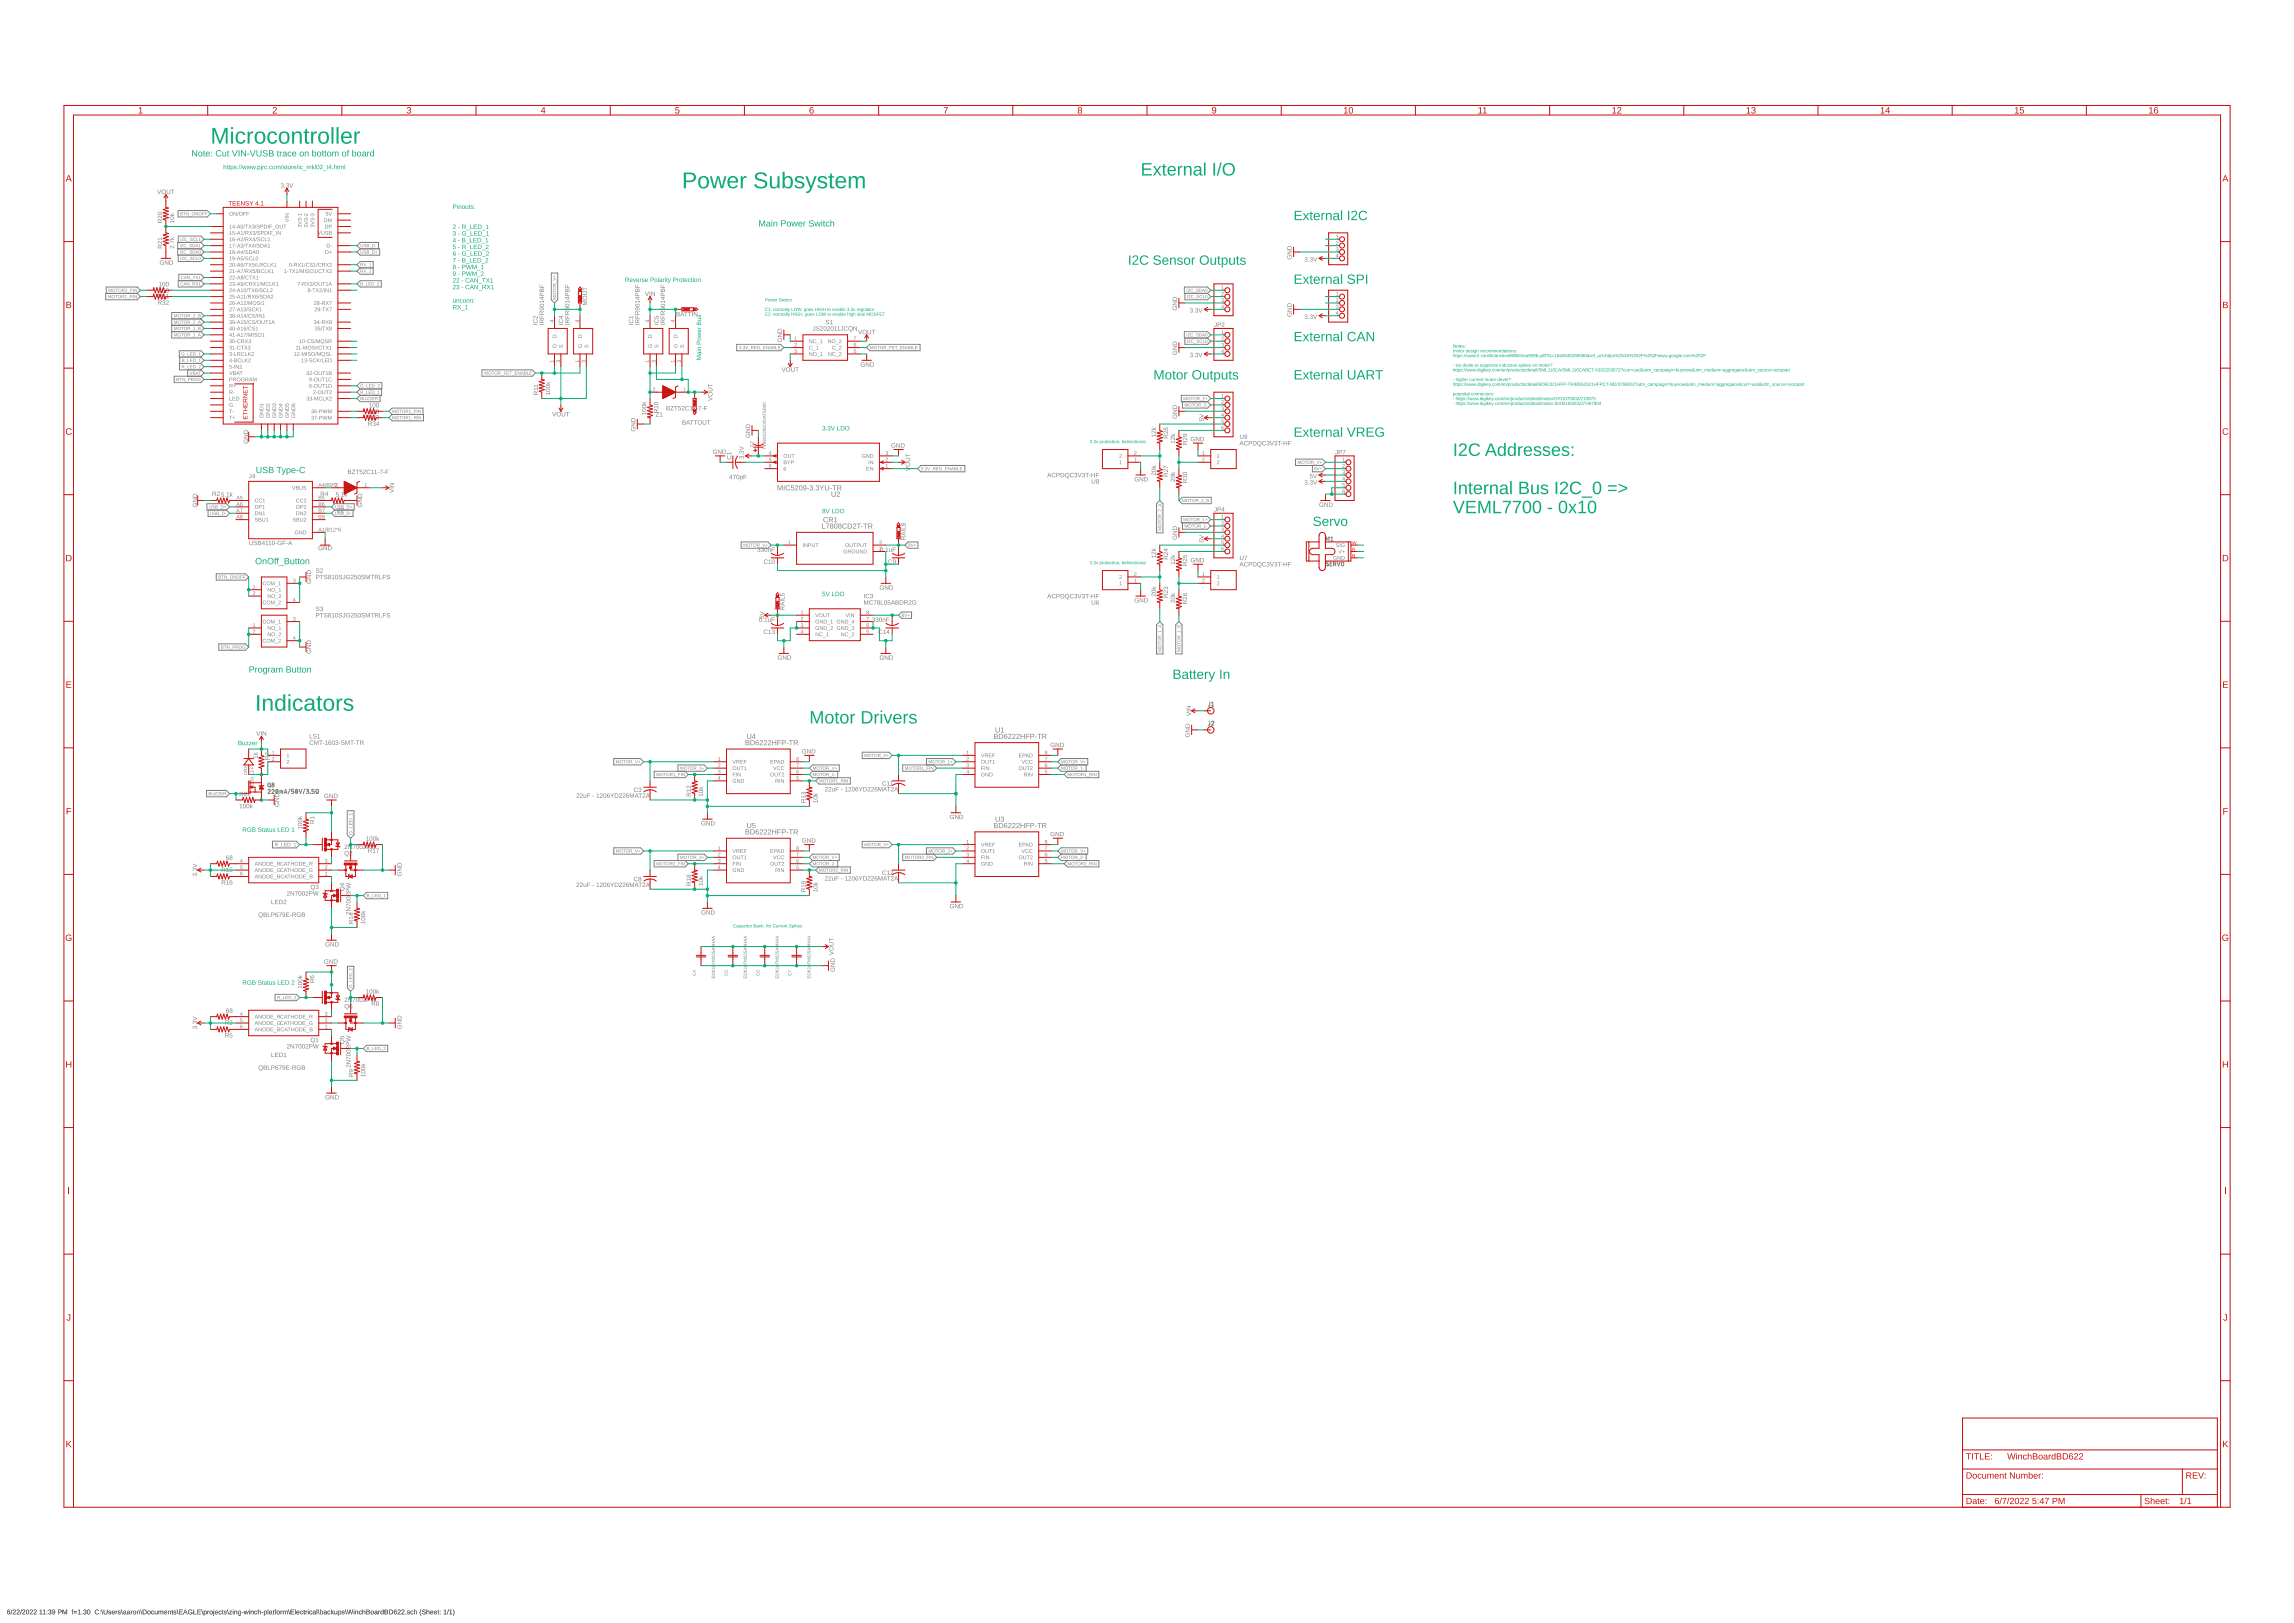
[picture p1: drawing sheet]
<svg xmlns="http://www.w3.org/2000/svg" width="1189mm" height="841mm" viewBox="0 0 1189 841" stroke-linecap="round" stroke-linejoin="round" font-family="sans-serif">
<path d="M4 834l1 1-1-1v1a.8 .8 0 0 1 1 1 .8 .8 0 0 1 0 1 .8 .8 0 0 1-1-1zM4 836a.5 .5 0 0 0 1 0 .5 .5 0 0 0-1 0zM6 834l-1 3zM7 834a1 1 0 0 1 1 1 1 1 0 0 1-1 1l1 1h-1v-1a.9 .9 0 0 0 1-1 .9 .9 0 0 0-1-1v1zM9 834a1 1 0 0 1 1 1 1 1 0 0 1-1 1l1 1h-1v-1a.9 .9 0 0 0 1-1 .9 .9 0 0 0-1-1v1zM11 834l-1 3zM12 834a1 1 0 0 1 1 1 1 1 0 0 1-1 1l1 1h-1v-1a.9 .9 0 0 0 1-1 .9 .9 0 0 0-1-1v1zM14 834a1 1 0 0 1 1 1 1 1 0 0 1-1 1zM14 834v1a.9 .9 0 0 0 0 1 .9 .9 0 0 0 1 0 .9 .9 0 0 0 0-1zM16 834a1 1 0 0 1 1 1 1 1 0 0 1-1 1l1 1h-2l1-1a.9 .9 0 0 0 1-1 .9 .9 0 0 0-1-1l-1 1zM18 834a1 1 0 0 1 1 1 1 1 0 0 1-1 1l1 1h-2l1-1a.9 .9 0 0 0 1-1 .9 .9 0 0 0-1-1l-1 1zM21 834v2l1 1h-2l1-1v-2zM22 834h1v2l1 1h-2l1-1v-2zM24 835h1zM24 836l1 1zM25 834h2l-1 1a.7 .7 0 0 1 1 1 .7 .7 0 0 1-1 1 .7 .7 0 0 1-1-1h1v-1v-1l-1 1zM27 834a1.1 1.1 0 0 1 2 1 1.1 1.1 0 0 1-2 1h1l-1-1zM27 835a.5 .5 0 0 0 1 0 .5 .5 0 0 0-1 0zM30 834l2 1-2 1v1zM30 834v1h2l-1-1zM32 834l2 2 1-2v3l-1-3v3l-1-3-1 3zM37 834h1v3l-1-2zM38 835h2zM38 836h2zM40 834h1v2l1 1h-2l1-1v-2zM42 836l1 1zM43 834h2l-1 1a.7 .7 0 0 1 1 1 .7 .7 0 0 1-1 1 .7 .7 0 0 1-1-1h1h1l-1-1v-1l-1 1zM45 834a1.1 1.1 0 0 1 2 1 1.1 1.1 0 0 1-2 1zM46 834l-1 1a.9 .9 0 0 0 0 1 1 1 0 0 0 2 0 .9 .9 0 0 0-1-1zM49 834h2v1a1.1 1.1 0 0 0-1 0 1.1 1.1 0 0 0 0 1 1.1 1.1 0 0 0 1 0 1.2 1.2 0 0 1-2 0 1.2 1.2 0 0 1 0-2zM52 836v1zM52 834l1 3zM54 834v2h1v-2l1 2a1 1 0 0 1-1 1 1 1 0 0 1-1-1zM56 835h2h-1a.8 .8 0 0 1 1 1 .8 .8 0 0 1-1 1 .8 .8 0 0 1-1-1h1l-1-1zM58 835a.8 .8 0 0 1 1 0 .8 .8 0 0 1 1 1h-2h1h1h-2zM58 835h1zM60 835h1l-1 2zM61 835h2h-2a.8 .8 0 0 1 1 1 .8 .8 0 0 1 0 1 .8 .8 0 0 1-1-1h1l-1-1zM63 834l1 3zM64 835h1l1 2-1-1a.7 .7 0 0 1-1 1 .6 .6 0 0 1 0-1 .7 .7 0 0 1 1-1h-1zM64 836a.5 .5 0 0 0 1 0 .5 .5 0 0 0-1 0zM66 835h1l1 2-1-1a.7 .7 0 0 1-1 1 .6 .6 0 0 1 0-1 .7 .7 0 0 1 1-1h-1zM66 836a.5 .5 0 0 0 1 0 .5 .5 0 0 0-1 0zM68 835h1l-1 2zM69 836a1 1 0 0 1 2 0 1 1 0 0 1-2 0zM69 836a.7 .7 0 0 0 1 0 .7 .7 0 0 0-1 0zM71 835h1v2v-2l-1 2zM73 834l1 3zM74 834a1.4 1.4 0 0 1 2 2h-1l-1 1zM74 834v2h1a1 1 0 0 0 1-1 1.1 1.1 0 0 0-2-1zM76 836a1 1 0 0 1 2 0 1 1 0 0 1-2 0zM76 836a1 1 0 0 0 2 0 1 1 0 0 0-2 0zM79 835h1a.7 .7 0 0 0-1 0 .7 .7 0 0 0 0 1 .7 .7 0 0 0 1 0h-1zM80 835l1 1 1-1v2l-2-1zM82 835h2l1 2-1-2v2l-1-2-1 2zM85 835a.8 .8 0 0 1 1 0 .8 .8 0 0 1 1 1h-2h1h1h-2zM85 835h1zM87 835h1l1 2-1-2-1 2zM89 834l1 1v2l-1-1zM90 835h1h-1a.8 .8 0 0 1 1 1 .8 .8 0 0 1 0 1 .8 .8 0 0 1-1-1h1l-1-1zM92 834l1 3zM93 834h2h-2v1h2h-2v1l2 1h-2zM96 834l1 3v-1h-1l-1 1zM96 834v2h1zM98 834h1l1 1a1.1 1.1 0 0 0-2-1 1 1 0 0 0 0 2 1 1 0 0 0 1 0v-1h1v1a1.3 1.3 0 0 1-2 0 1.3 1.3 0 0 1 0-2zM100 834l1 2 1 1h-2zM102 834h2h-1v1h1h-1v1l1 1h-2zM104 834l1 3zM106 835a.8 .8 0 0 1 1 0 .8 .8 0 0 1 0 1 .8 .8 0 0 1-1 0v1zM106 836a.6 .6 0 0 0 1 0 .6 .6 0 0 0-1 0zM107 835h1v2zM108 836a1 1 0 0 1 2 0 1 1 0 0 1-2 0zM109 836a.7 .7 0 0 0 1 0 .7 .7 0 0 0-1 0zM111 835v2h-1zM112 835a.8 .8 0 0 1 1 0 .8 .8 0 0 1 0 1h-1h1h-1zM112 835h1zM114 835h1a.7 .7 0 0 0-1 0 .7 .7 0 0 0 0 1 .7 .7 0 0 0 1 0h-1zM115 834l1 1v2l-1-1zM116 835h2h-2a.8 .8 0 0 1 1 1 .8 .8 0 0 1 0 1 .8 .8 0 0 1-1-1h1l-1-1zM118 834l1 3zM119 835h1l-1 1 1 1h-1l1-2zM121 835v2zM121 835h2v2l-1-2-1 2zM123 835h2l-1 2h-1h1l1-1h-2zM123 836a1 1 0 0 0 2 0 1 1 0 0 0-2 0zM125 835l1 1zM126 835l1 1v-1l1 1 1-1-1 2v-2l-1 2zM129 835v2zM130 835h1v2v-2l-1 2zM132 835h1a.7 .7 0 0 0-1 0 .7 .7 0 0 0 0 1 .7 .7 0 0 0 1 0h-1zM134 834v1h1v2l-1-2v2zM136 835v1zM137 835a.8 .8 0 0 1 1 0 .8 .8 0 0 1 0 1 .8 .8 0 0 1-1 0v1zM137 836a.6 .6 0 0 0 1 0 .6 .6 0 0 0-1 0zM139 834v3zM140 835h1v2v-1a.7 .7 0 0 1-1 1 .7 .7 0 0 1-1-1 .7 .7 0 0 1 1-1h1h-1zM140 836a.5 .5 0 0 0 1 0 .5 .5 0 0 0-1 0zM142 834v1v2v-1zM143 834v3l-1-2zM143 836a1 1 0 0 1 2 0 1 1 0 0 1-2 0zM143 836a1 1 0 0 0 2 0 1 1 0 0 0-2 0zM145 835h1v2zM147 835h2v2l-1-2v2l-1-2v2zM149 834l1 3zM151 834h1h-1v1h1h-1v1l1 1h-1zM153 834v3zM154 835a.8 .8 0 0 1 1 0 .8 .8 0 0 1 0 1h-1h1h-1zM154 835h1zM156 835h1a.7 .7 0 0 0-1 0 .7 .7 0 0 0 0 1 .7 .7 0 0 0 1 0h-1zM158 834v1v2l-1-1zM158 835h1v2zM160 835v2zM160 835h1h1a.7 .7 0 0 0-1 0 .7 .7 0 0 0 0 1 .7 .7 0 0 0 1 0h-1zM162 835h1l1 2-1-1a.7 .7 0 0 1-1 1 .6 .6 0 0 1 0-1 .7 .7 0 0 1 1-1h-1zM162 836a.5 .5 0 0 0 1 0 .5 .5 0 0 0-1 0zM164 834v3zM165 834l1 3zM166 834v1a.8 .8 0 0 1 1 0 .8 .8 0 0 1 0 1 .8 .8 0 0 1-1 0v1zM166 836a.6 .6 0 0 0 1 0 .6 .6 0 0 0-1 0zM168 835h1l1 2-1-1a.7 .7 0 0 1-1 1 .6 .6 0 0 1 0-1 .7 .7 0 0 1 1-1h-1zM168 836a.5 .5 0 0 0 1 0 .5 .5 0 0 0-1 0zM170 835h1a.7 .7 0 0 0-1 0 .7 .7 0 0 0 0 1 .7 .7 0 0 0 1 0h-1zM172 834v2l1-1h-1l1 2-1-1v1zM173 835l1 1 1-1v2l-2-1zM175 835h1a.8 .8 0 0 1 1 0 .8 .8 0 0 1 0 1 .8 .8 0 0 1-1 0l-1 1zM175 836a1 1 0 0 0 2 0 1 1 0 0 0-2 0zM177 835h2h-1a.8 .8 0 0 1 1 1 .8 .8 0 0 1-1 1 .8 .8 0 0 1-1-1h1l-1-1zM179 834l1 3zM180 834l1 2v-2l1 2 1-2-1 3-1-3-1 3zM183 834h1zM183 835l1 2zM184 835h1l1 2-1-2-1 2zM186 835h1h1a.7 .7 0 0 0-1 0 .7 .7 0 0 0 0 1 .7 .7 0 0 0 1 0h-2zM188 834v1h1v2v-2l-1 2zM190 834h2v2l-2 1zM190 834v1h1zM190 835v1h1v-1zM192 836a1 1 0 0 1 2 0 1 1 0 0 1-2 0zM192 836a.7 .7 0 0 0 1 0 .7 .7 0 0 0-1 0zM194 835h2v2l-1-1a.7 .7 0 0 1-1 1 .6 .6 0 0 1 0-1 .7 .7 0 0 1 1-1h-1zM194 836a.5 .5 0 0 0 1 0 .5 .5 0 0 0-1 0zM196 835h1l-1 2zM197 835h1l1-1v3l-2-1zM198 836a.6 .6 0 0 0 1 0 .6 .6 0 0 0-1 0zM199 834h2v2l-2 1zM200 834v1h1zM200 835v1h1v-1zM202 834a1.4 1.4 0 0 1 2 2h-1l-1 1zM202 834v2h1a1 1 0 0 0 0-1 1 1 0 0 0-1-1zM204 834l2 1-1-1-1 1a1.1 1.1 0 0 1 2 1 .8 .8 0 0 1-1 1 .8 .8 0 0 1-1-1zM204 836a.5 .5 0 0 0 1 0 .5 .5 0 0 0-1 0zM206 834a1.1 1.1 0 0 1 2 1 1 1 0 0 1-1 1l1 1h-2v-1a.9 .9 0 0 0 1-1 .9 .9 0 0 0 0-1l-1 1zM208 834a1.1 1.1 0 0 1 2 1 1 1 0 0 1-1 1l1 1h-2v-1a.9 .9 0 0 0 1-1 .9 .9 0 0 0 0-1l-1 1zM210 836v1zM211 835h1h-1a.8 .8 0 0 1 1 1 .8 .8 0 0 1 0 1 .8 .8 0 0 1-1-1h1l-1-1zM213 835h1a.7 .7 0 0 0-1 0 .7 .7 0 0 0 0 1 .7 .7 0 0 0 1 0h-1zM215 834v1h1v2l-1-2v2zM218 834v2v1v-1zM219 834h1l1 1-2-1a.7 .7 0 0 0 0 1 .7 .7 0 0 0 1 0 1 1 0 0 1 0 2 .8 .8 0 0 1-1-1h1a.6 .6 0 0 0 0-1 .6 .6 0 0 0-1 0zM221 834v1h1l1 2-1-2-1 2zM223 835a.8 .8 0 0 1 1 0 .8 .8 0 0 1 1 1h-2h1h1h-2zM223 835h1zM225 835a.8 .8 0 0 1 1 0 .8 .8 0 0 1 1 1h-2h1h1h-2zM225 835h1zM227 834l1 1v2l-1-1zM228 836v1zM230 834h1v2v1h-1l1-1v-2zM232 834v3zM233 834h1v2v1h-1v-1v-2zM235 834l1 1-1 2v-2z" fill="#000"/>
<g fill="#808080">
<path d="M422 169v2h-1h1zM423 169h2l-2 1h1a.8 .8 0 0 1 1 1 1 1 0 0 1-2 0h1l-1-1zM425 169a1.1 1.1 0 0 1 2 1 .9 .9 0 0 1-1 1h1h-2a.8 .8 0 0 0 1-1 .8 .8 0 0 0 0-1l-1 1zM427 169a1 1 0 0 1 1 1 1 1 0 0 1-1 1zM427 169v1a.8 .8 0 0 0 0 1 .8 .8 0 0 0 1 0 .8 .8 0 0 0 0-1zM429 169a.9 .9 0 0 1 1 1 .9 .9 0 0 1-1 1h1h-1a.8 .8 0 0 0 1-1 .8 .8 0 0 0-1-1v1zM431 169a1 1 0 0 1 1 1 1 1 0 0 1-1 1zM431 169v1a.8 .8 0 0 0 0 1 .8 .8 0 0 0 1 0 .8 .8 0 0 0 0-1zM432 169h1v2h1h-2h1v-2zM434 169h1v2h-1h1v-2zM436 169h1v2h-1h1zM438 169h1v1a1 1 0 0 0-1 0 1 1 0 0 0 0 1 1 1 0 0 0 1 0 1.1 1.1 0 0 1-1 0 1.1 1.1 0 0 1 0-2zM440 169a1.2 1.2 0 0 1 2 1 1.2 1.2 0 0 1-1 1l1 1h-1a1.8 1.8 0 0 1-1-3zM440 170a1 1 0 0 0 2 0 1 1 0 0 0-2 0zM442 169l2 2v-2v2l-1-2-1 2z"/>
<path d="M161 384h1a1 1 0 0 0-1 0 1 1 0 0 0 0 2 1 1 0 0 0 1-1 1.1 1.1 0 0 1-1 1 1.1 1.1 0 0 1 0-2zM163 384l1 2 1-2v2v-2l-1 2-1-2v2zM165 384h2h-1v2v-2zM167 385h1zM169 384v2h1h-2h1v-2zM171 384h1h-1l-1 1a1 1 0 0 1 2 0 .8 .8 0 0 1-1 1 .8 .8 0 0 1-1-1zM170 385a.5 .5 0 0 0 1 0 .5 .5 0 0 0-1 0zM172 384a1.1 1.1 0 0 1 2 1 1 1 0 0 1-2 0zM172 384a.8 .8 0 0 0 0 1 .8 .8 0 0 0 1 1 1 1 0 0 0 0-2zM174 384h1v1a.6 .6 0 0 1 0 1 .7 .7 0 0 1-1-1l1 1v-1h-1l1-1h-1zM177 384h1h-1l1 1a.8 .8 0 0 1 1 1 1 1 0 0 1-2 0v-1l1 1v-1h-1zM179 384l1 2 1-2v2v-2l-1 2-1-2v2zM182 384h1v2l-1-2zM183 385h1zM184 384h2h-1v2v-2zM187 384h1v1l1 1-1-1h-1v1zM187 384v1h1z"/>
</g>
<g fill="none" stroke="#808080" stroke-width=".52">
<path d="M139 409h1l-1 2h1M141 409h1l-1 2h1M143 409a.8 .8 0 0 1 1 1 .8 .8 0 0 1-1 1zM144 409l-1 2M145 411v-1h1v1M146 410v1M147 411l1-2 1 2M147 411h2M150 409l-1 2M152 409h-1v1h1v1h-1M153 409a.8 .8 0 0 1 1 1 .8 .8 0 0 1-1 1zM154 409l-1 2"/>
<path d="M155 409l1 2v-2M158 409l-1 2M159 409h1l-1 1M159 410l1 1h-1M161 411h.1M163 409h-1v1h1v1h-1M164 411a1 1 0 0 1 0-2 .8 .8 0 0 1 1 0 1 1 0 0 1 0 2"/>
</g>
<g fill="#808080">
<path d="M119 209h2a1 1 0 0 0-2 0 .8 .8 0 0 0 0 1 .8 .8 0 0 0 1 0h1v1a1.1 1.1 0 0 1-2 0 1.1 1.1 0 0 1 0-2z"/>
<path d="M412 175l1-1v2h-1v-1z"/>
<path d="M412 178a.8 .8 0 0 1 1 1 .8 .8 0 0 1-1 0l1 1h-1v-1a.6 .6 0 0 0 1 0 .7 .7 0 0 0-1-1z"/>
<path d="M412 181h1v1a.6 .6 0 0 1 0 1 .6 .6 0 0 1-1 0 .6 .6 0 0 1 0-1l1 1-1-1 1-1-1 1z"/>
<path d="M443 181h1h-1v1a.7 .7 0 0 1 1 0 .7 .7 0 0 1-1 1 .7 .7 0 0 1-1 0l1-1h-1z"/>
<path d="M443 178h1h-1v1a.7 .7 0 0 1 1 0 .7 .7 0 0 1-1 1 .7 .7 0 0 1-1-1z"/>
<path d="M442 174h2l-1 2v-1z"/>
<path d="M149 391v-1v2h1h-1v-1z"/>
<path d="M141 389h1v2h-1h1v-2z"/>
<path d="M149 394a.8 .8 0 0 1 1 1 .8 .8 0 0 1-1 0l1 1h-1v-1a.6 .6 0 0 0 1 0 .7 .7 0 0 0-1-1z"/>
<path d="M141 392a.8 .8 0 0 1 1 1 .8 .8 0 0 1-1 1h1h-1a.7 .7 0 0 0 1-1 .6 .6 0 0 0-1 0z"/>
<path d="M143 416a1 1 0 0 0 0 1 1 1 0 0 0 1 1 1 1 0 0 0 0-2v1v-1a1.2 1.2 0 0 1 1 2 1.2 1.2 0 0 1-2 0 1.2 1.2 0 0 1 0-2zM142 414h3l-2 1h2h-3l2-1zM143 411h1l1 2h-3zM143 412v1h1v-1z"/>
<path d="M131 392h2v1v-1h-1v1zM132 390l1 1v-1v1h-2h2z"/>
<path d="M124 417h1v2h1h-2h1v-2zM126 417a1.1 1.1 0 0 1 2 1 1 1 0 0 1-2 0zM126 417a.8 .8 0 0 0 0 1 .8 .8 0 0 0 1 0 .8 .8 0 0 0 0-1zM128 417a1 1 0 0 1 1 1 1 1 0 0 1-1 0zM128 417a.8 .8 0 0 0 0 1 .8 .8 0 0 0 1 0 .8 .8 0 0 0 0-1zM130 416v2l1-1-1 1 1 1-1-1v1z"/>
<path d="M130 407h1v1h-1zM130 407v1h1zM131 407v1zM130 406l1-1v1h-1zM130 404l1 1v-1v1l-1-1v1zM130 403a.7 .7 0 0 1 1 0 .7 .7 0 0 1-1 0zM130 403v1a.6 .6 0 0 0 1 0 .6 .6 0 0 0 0-1 .6 .6 0 0 0-1 0zM130 401h1v1v-1l-1 1zM130 400l1-1v1h-1zM130 397v1h1v-1v1h-1z"/>
<path d="M133 379l1 2 1-2-1 2zM135 379l1 2zM136 379l2 2v-2v2l-2-2v2z"/>
<path d="M164 298h2l-1 1h-1v1zM164 298v1h1v-1zM166 298h2h-1v2v-2zM168 298h2h-2l1 1a.8 .8 0 0 1 1 1 1 1 0 0 1-2 0h1v-1h-1zM170 298h1v1a.6 .6 0 0 1 0 1 .6 .6 0 0 1-1 0 .6 .6 0 0 1 0-1zM170 298a.5 .5 0 0 0 1 0 .5 .5 0 0 0-1 0zM170 300a.5 .5 0 0 0 1 0 .5 .5 0 0 0-1 0zM172 298h1v2h-1h1v-2zM174 298a1 1 0 0 1 1 1 1 1 0 0 1-1 1zM174 298a1 1 0 0 0 0 2 .8 .8 0 0 0 1 0 1 1 0 0 0 0-2zM176 298h1h-1l1 1a.8 .8 0 0 1 0 1 .8 .8 0 0 1-1 0h-1h2v-1h-1zM178 298h1v2h-1h1zM180 298h1a1 1 0 0 0-1 0 1 1 0 0 0 0 1 1 1 0 0 0 1 1l-1-1h1v1a1.2 1.2 0 0 1-1 0 1.2 1.2 0 0 1 0-2zM182 298a.9 .9 0 0 1 1 1 .9 .9 0 0 1-1 1h1h-1a.8 .8 0 0 0 1-1 .8 .8 0 0 0-1-1zM184 298h1h-1v1a.8 .8 0 0 1 1 0 .8 .8 0 0 1 0 1 .8 .8 0 0 1-1 0h1v-1h-1zM186 298a1 1 0 0 1 1 1 1 1 0 0 1-1 1zM186 298a1 1 0 0 0 0 2 .8 .8 0 0 0 1 0 1 1 0 0 0 0-2zM187 298h2h-1v1a.8 .8 0 0 1 1 1 .8 .8 0 0 1-1 0h-1h1l1-1h-1zM190 298l1 2 1-2v2l-1-2v2l-1-2v2zM192 298h2h-1v2v-2zM194 298h2v1v1l-1-1-1 1zM195 298v1h1zM197 298v2h1h-1zM198 298h2h-1v1h1h-1v1zM200 298h2h-1v1a.8 .8 0 0 1 1 1 .8 .8 0 0 1-1 0h-1h1l1-1h-1z"/>
<path d="M134 473a1.2 1.2 0 0 1 2 0 1.2 1.2 0 0 1-1 2h1l-1 1a1.8 1.8 0 0 1-1-3zM134 474a1 1 0 0 0 2 0 1 1 0 0 0-2 0zM137 473h1v2h-1zM137 473v1h1zM137 474v1h1zM139 473v2h1h-1zM141 473h1v1h-1v1zM141 473v1h1v-1zM143 473h1h-1v1a.8 .8 0 0 1 1 0 .8 .8 0 0 1 0 1 .8 .8 0 0 1-1-1zM143 474a.5 .5 0 0 0 1 0 .5 .5 0 0 0-1 0zM145 473h1l-1 2 1-2zM147 473a1 1 0 0 1 1 1 1.1 1.1 0 0 1-2 1h1l1-1h-2zM146 474a1 1 0 0 0 2 0 1 1 0 0 0-2 0zM148 473h2h-1v1h1h-1v1h1h-2zM150 474h1zM151 473h2v1v1l-1-1-1 1zM152 473v1h1zM154 473h1h1a1 1 0 0 0-2 0 1 1 0 0 0 0 1 1.1 1.1 0 0 0 2 1l-1-1h1v1a1.2 1.2 0 0 1-2 0 1.2 1.2 0 0 1 0-2zM156 473h2v2h-2zM157 473v1h1zM157 474v1h1z"/>
<path d="M118 443l1 1h-1h-1a1.1 1.1 0 0 1 2 1 .8 .8 0 0 1-1 1 .8 .8 0 0 1-1-1zM117 445a.5 .5 0 0 0 1 0 .5 .5 0 0 0-1 0zM119 443l1 1a.6 .6 0 0 1 0 1 .6 .6 0 0 1-1 0 .6 .6 0 0 1 0-1zM119 444a.5 .5 0 0 0 1 0 .5 .5 0 0 0-1 0zM119 445a.5 .5 0 0 0 1 0 .5 .5 0 0 0-1 0z"/>
<path d="M100 453h1a.6 .6 0 0 1 1 0 .6 .6 0 0 1 0 1v-1l-1 1-1-1v1zM100 450h1a.6 .6 0 0 1 1 0 .6 .6 0 0 1 0 1v-1l-1 1-1-1v1zM100 448l2 1-2 1 2-1z"/>
<path d="M169 489l1-1 1 1a1.1 1.1 0 0 0-2-1 1 1 0 0 0 0 2 1 1 0 0 0 2 0l-1-1h1v1a1.2 1.2 0 0 1-2 0 1.2 1.2 0 0 1 0-1zM171 488l2 2v-2v2l-1-1-1 1zM174 488l1 1v1h-1zM174 488v2a1 1 0 0 0 1-1 1 1 0 0 0-1-1z"/>
<path d="M149 462a.9 .9 0 0 1 1 1 .9 .9 0 0 1-1 1h1h-1a.8 .8 0 0 0 1-1 .8 .8 0 0 0-1-1zM151 462l1 2v-2v2l-1-2v2zM153 462h1v2v-2zM155 462a1 1 0 0 1 1 1 1 1 0 0 1-1 1zM155 462a1 1 0 0 0 0 2 .8 .8 0 0 0 1 0 1 1 0 0 0 0-2zM157 462a1 1 0 0 1 1 1 1 1 0 0 1-1 1zM157 462a1 1 0 0 0 0 2 .8 .8 0 0 0 1 0 1 1 0 0 0 0-2zM159 462a.9 .9 0 0 1 1 1 .9 .9 0 0 1-1 1h1h-2a.8 .8 0 0 0 1-1 .8 .8 0 0 0 0-1h-1zM160 462h2v1h-1v1zM161 462v1h1l-1-1zM162 462l1 2 1-2v2l1-2v2l-1-2-1 2z"/>
<path d="M187 478h2v-1v2v-1h-2v1zM187 476h1a1.1 1.1 0 0 1 1 0 1.1 1.1 0 0 1 0 1 1.1 1.1 0 0 1-2 0zM187 476a.7 .7 0 0 0 1 1 .7 .7 0 0 0 1-1zM187 474h1a1.1 1.1 0 0 1 1 0 1.1 1.1 0 0 1 0 1 1.1 1.1 0 0 1-2 0zM187 474a.7 .7 0 0 0 1 1 .7 .7 0 0 0 1-1zM188 472v1l1-1v1h-2h1z"/>
<path d="M168 412l1-1 1 1a1 1 0 0 0-1 0 1 1 0 0 0 0 1 1 1 0 0 0 1 0l-1-1h1v1a1.2 1.2 0 0 1-2 0 1.2 1.2 0 0 1 0-1zM171 411l1 2v-2v3l-1-2v2zM173 411l2 1v1l-2 1zM173 412v1a1.1 1.1 0 0 0 2-1 1 1 0 0 0-2 0z"/>
<path d="M179 438a.9 .9 0 0 1 1 1 .9 .9 0 0 1-1 0l1 1h-1a.8 .8 0 0 0 1-1 .8 .8 0 0 0-1-1zM180 438l2 2v-2v2l-1-2-1 2zM183 438h1l-1 2 1-2zM185 438a1 1 0 0 1 1 1 1 1 0 0 1-1 0zM185 438a.8 .8 0 0 0 0 1 .8 .8 0 0 0 1 0 .8 .8 0 0 0 0-1zM187 438a1 1 0 0 1 1 1 1 1 0 0 1-2 0zM187 438a.8 .8 0 0 0 0 1 .8 .8 0 0 0 1 0 .8 .8 0 0 0 0-1zM188 438a1.1 1.1 0 0 1 2 1 .9 .9 0 0 1-1 0l1 1h-2a.8 .8 0 0 0 1-1 .8 .8 0 0 0 0-1h-1zM190 438h2l-1 1h-1v1zM190 438v1h1v-1zM192 438l1 2v-2l1 2 1-2-1 2v-2l-1 2z"/>
<path d="M154 429h2l1-1v2l-1-1h-1v1zM154 427l1-1a1.1 1.1 0 0 1 1 1 1.1 1.1 0 0 1 0 1 1.1 1.1 0 0 1-1 0zM155 427a.7 .7 0 0 0 0 1 .7 .7 0 0 0 1-1zM154 425h1a1.1 1.1 0 0 1 1 0 1.1 1.1 0 0 1 0 1 1.1 1.1 0 0 1-1 0zM155 425a.7 .7 0 0 0 0 1 .7 .7 0 0 0 1-1zM155 423l1 1 1-1-1 1h1h-3h2z"/>
<path d="M206 452a1 1 0 0 0 0 1 1 1 0 0 0 1 1 1.1 1.1 0 0 0 1-2l-1 1v-1h1a1.2 1.2 0 0 1 0 2 1.2 1.2 0 0 1-2 0 1.2 1.2 0 0 1 0-2zM206 450h2l-2 1h2h-2l2-1zM206 447h2v2h-2zM206 448v1h2v-1z"/>
<path d="M180 473l1 1 1-2-1 2a.8 .8 0 0 0 0-1 .8 .8 0 0 0-1 1zM179 470h3l-2 2h2h-3l2-2zM179 468l3 1h-2l-1 1zM180 467a1.1 1.1 0 0 1 2 0 1.1 1.1 0 0 1-1 1 1.1 1.1 0 0 1-1 0zM180 467a.7 .7 0 0 0 1 1 .7 .7 0 0 0 0-1zM180 465a1.1 1.1 0 0 1 2 0 1.1 1.1 0 0 1-1 1 1.1 1.1 0 0 1-1 0zM180 465a.7 .7 0 0 0 1 1 .7 .7 0 0 0 0-1zM180 463l1 1 1-1-1 1a.8 .8 0 0 0 0-1 .8 .8 0 0 0-1 1zM180 461h1v1h1h-3zM180 461v1h1v-1zM179 457l3 1-2 1 2 1-3 1 2-1-2-1 2-1z"/>
<path d="M190 434l1-1v2v1h-1v-1v-1zM192 434a1 1 0 0 1 1 1 1 1 0 0 1-1 0zM192 434a.8 .8 0 0 0 0 1 .8 .8 0 0 0 1 0 .8 .8 0 0 0 0-1zM194 434a1 1 0 0 1 1 1 1 1 0 0 1-2 0zM194 434a.8 .8 0 0 0-1 1 1 1 0 0 0 2 0 .8 .8 0 0 0-1-1zM195 433v2l2-1-1 1 1 1-1-1-1 1z"/>
<path d="M202 253l2 2h-2l2-1zM202 253h2zM202 250h2l-2 2h2h-2l2-1z"/>
<path d="M129 280l1 2h1v-2v2a.9 .9 0 0 1-1 1 .9 .9 0 0 1-1-1zM132 280h1l-1 1a.8 .8 0 0 1 1 1 .8 .8 0 0 1-1 0h-1h2l-1-1zM134 280l1 1v1h-1zM134 280v1h1zM134 281v1h1zM137 280v2h-1zM137 281l-1 1h1zM138 281l1-1v2h-1v-1zM139 281l1-1v2h1h-2h1v-1zM141 280a1.1 1.1 0 0 1 2 1 1.1 1.1 0 0 1-2 1zM141 281a.8 .8 0 0 0 0 1 .8 .8 0 0 0 1 0 .8 .8 0 0 0 0-1zM143 281l1 1zM144 280h1l1 1a1 1 0 0 0-1-1 1.1 1.1 0 0 0-1 2 1 1 0 0 0 2 0l-1-1h1v1a1.2 1.2 0 0 1-2 0 1.2 1.2 0 0 1 0-2zM146 280h2h-1v1h1l-1 1zM148 281l1 1zM150 280l1 2h-2zM150 280v2h1z"/>
<path d="M115 255h1h-1v1a.8 .8 0 0 1 1 0 .8 .8 0 0 1 0 1 .8 .8 0 0 1-1 0h1l-1-1zM117 255h1v2h1h-2h1v-2zM119 255l1 1h1h-1l1 1h-1h-1z"/>
<path d="M174 255h1h-1v1a.8 .8 0 0 1 1 0 .8 .8 0 0 1 0 1 .8 .8 0 0 1-1 0h1l-1-1zM177 255h1v2h-1v-2zM179 255v1h1h-1l1 1h-1z"/>
<path d="M186 261a1 1 0 0 0 0 1 1 1 0 0 0 1 0 1 1 0 0 0 0-1v1v-1a1.2 1.2 0 0 1 1 1 1.2 1.2 0 0 1-2 1 1.2 1.2 0 0 1 0-2zM185 258h3l-2 2h2h-3l2-1zM186 256h1l1 2h-3zM186 256v2h1v-2z"/>
<path d="M100 261a1 1 0 0 0 0 1 1 1 0 0 0 1 0 1 1 0 0 0 1-1l-1 1v-1h1a1.2 1.2 0 0 1 0 1 1.2 1.2 0 0 1-2 1 1.2 1.2 0 0 1 0-2zM100 258h2l-2 2h2h-2l2-1zM100 256h2v2h-2zM100 256v2h2v-2z"/>
<path d="M165 283h1h1a1 1 0 0 0-1 0 1 1 0 0 0 0 1 1 1 0 0 0 1 1l-1-1h1v1a1.2 1.2 0 0 1-2 0 1.2 1.2 0 0 1 0-2zM168 283l1 2 1-2v2l-2-2v2zM170 283h2v2h-2zM170 283v2a1.1 1.1 0 0 0 2-1 1.1 1.1 0 0 0-2-1z"/>
<path d="M134 552a1.2 1.2 0 0 1 2 1 1.2 1.2 0 0 1-1 1l1 1h-1a1.8 1.8 0 0 1-1-3zM134 553a1 1 0 0 0 2 0 1 1 0 0 0-2 0zM137 552h1v2h-1zM137 552v1h1zM137 553v1h1zM139 552v2h1h-1zM141 552l1 1h-1v1zM141 552v1h1v-1zM143 552l1 1-1-1v1a.8 .8 0 0 1 1 1 .8 .8 0 0 1 0 1 .8 .8 0 0 1-1-1zM143 554a.5 .5 0 0 0 1 0 .5 .5 0 0 0-1 0zM145 552h1l-1 2 1-2zM147 552a1 1 0 0 1 1 1 1.1 1.1 0 0 1-2 1h1h1l-2-1zM146 553a1 1 0 0 0 2 0 1 1 0 0 0-2 0zM148 552h2h-1v1h1h-1v1h1h-2zM150 553l1 1zM151 552h2v1v1l-1-1-1 1zM152 552v1h1zM154 552h1l1 1a1.1 1.1 0 0 0-2-1 1 1 0 0 0 0 2 1 1 0 0 0 2 0l-1-1h1v1a1.2 1.2 0 0 1-2 0 1.2 1.2 0 0 1 0-2zM156 552h2v2h-2zM157 552v1h1zM157 553v1h1z"/>
<path d="M118 523h1h-1l-1 1a1 1 0 0 1 2 0 .8 .8 0 0 1-1 1 .8 .8 0 0 1-1-1zM117 524a.5 .5 0 0 0 1 0 .5 .5 0 0 0-1 0zM119 523h1v1a.6 .6 0 0 1 0 1 .6 .6 0 0 1-1 0 .6 .6 0 0 1 0-1zM119 523a.5 .5 0 0 0 1 0 .5 .5 0 0 0-1 0zM119 524a.5 .5 0 0 0 1 0 .5 .5 0 0 0-1 0z"/>
<path d="M100 532h1a.6 .6 0 0 1 1 0 .6 .6 0 0 1 0 1v-1l-1 1-1-1v1zM100 529l1 1a.7 .7 0 0 1 1-1 .6 .6 0 0 1 0 1v-1l-1 1-1-1v1zM100 527l2 1-2 1 2-1z"/>
<path d="M149 541a.9 .9 0 0 1 1 1 .9 .9 0 0 1-1 1h1h-1a.8 .8 0 0 0 1-1 .8 .8 0 0 0-1-1v1zM151 541l1 2v-2v2l-1-2v2zM153 541h1v2v-2zM155 541a1 1 0 0 1 1 1 1 1 0 0 1-1 1zM155 541v1a.8 .8 0 0 0 0 1 .8 .8 0 0 0 1 0 .8 .8 0 0 0 0-1zM157 541a1 1 0 0 1 1 1 1 1 0 0 1-1 1zM157 541v1a.8 .8 0 0 0 0 1 .8 .8 0 0 0 1 0 .8 .8 0 0 0 0-1zM159 541a.9 .9 0 0 1 1 1 .9 .9 0 0 1-1 1h1h-2a.8 .8 0 0 0 1-1 .8 .8 0 0 0 0-1l-1 1zM160 541l2 1h-1v1zM161 541v1h1l-1-1zM162 541l1 2 1-2v2l1-2v2l-1-2-1 2z"/>
<path d="M180 552l1 1 1-1-1 1a.8 .8 0 0 0 0-1 .8 .8 0 0 0-1 1zM179 549h3l-2 2h2h-3l2-1zM179 548l3 1-2-1-1 1zM180 546a1.1 1.1 0 0 1 2 0 1.1 1.1 0 0 1-1 1 1.1 1.1 0 0 1-1 0zM180 546a.7 .7 0 0 0 1 1 .7 .7 0 0 0 0-1zM180 544a1.1 1.1 0 0 1 2 0 1.1 1.1 0 0 1-1 2 1.1 1.1 0 0 1-1-1zM180 544a.7 .7 0 0 0 1 1 .7 .7 0 0 0 0-1zM180 542l1 1 1-1-1 2a.8 .8 0 0 0 0-1 .8 .8 0 0 0-1 0v1zM180 540h1v1l1 1h-3zM180 540v1h1v-1zM179 537h3l-2 1 2 1-3 1 2-1-2-1h2z"/>
<path d="M179 517a.9 .9 0 0 1 1 1 .9 .9 0 0 1-1 1h1h-1a.8 .8 0 0 0 1-1 .8 .8 0 0 0-1-1v1zM180 517l2 2v-2v2l-1-2-1 2zM183 517h1l-1 2 1-2zM185 517a1 1 0 0 1 1 1 1 1 0 0 1-1 1zM185 517v1a.8 .8 0 0 0 0 1 .8 .8 0 0 0 1 0 .8 .8 0 0 0 0-1zM187 517a1 1 0 0 1 1 1 1.1 1.1 0 0 1-2 1zM187 517v1a.8 .8 0 0 0 0 1 .8 .8 0 0 0 1 0 .8 .8 0 0 0 0-1zM188 517a1.1 1.1 0 0 1 2 1 .9 .9 0 0 1-1 1h1h-2a.8 .8 0 0 0 1-1 .8 .8 0 0 0 0-1l-1 1zM190 517h2l-1 1h-1v1zM190 517v1h1v-1zM192 517l1 2v-2l1 2 1-2-1 2v-2l-1 2z"/>
<path d="M168 497h1l1 1a1 1 0 0 0-1-1 1 1 0 0 0 0 2 1 1 0 0 0 1 0l-1-1h1v1a1.2 1.2 0 0 1-2 0 1.2 1.2 0 0 1 0-2zM171 497l1 2v-2v2l-1-2v2zM173 497l2 1v1h-2zM173 497v2a1.1 1.1 0 0 0 2-1 1.1 1.1 0 0 0-2-1z"/>
<path d="M154 511h2h1v1h-1h-1zM154 509h1a1.1 1.1 0 0 1 1 0 1.1 1.1 0 0 1 0 2 1.1 1.1 0 0 1-1-1zM155 509a.7 .7 0 0 0 0 1 .7 .7 0 0 0 1-1zM154 507h1a1.1 1.1 0 0 1 1 0 1.1 1.1 0 0 1 0 2 1.1 1.1 0 0 1-1-1zM155 508a.7 .7 0 0 0 1-1zM155 505l1 1 1-1-1 1 1 1h-3l2-1z"/>
<path d="M190 513h1v2h-1v-2zM192 513a1 1 0 0 1 1 1 1 1 0 0 1-1 0zM192 513a.8 .8 0 0 0 0 1 .8 .8 0 0 0 1 0 .8 .8 0 0 0 0-1zM194 513a1 1 0 0 1 1 1 1 1 0 0 1-2 0zM194 513a.8 .8 0 0 0-1 1 1 1 0 0 0 2 0 .8 .8 0 0 0-1-1zM195 513v1l2-1-1 1 1 1-1-1-1 1z"/>
<path d="M206 531a1 1 0 0 0 0 2 1 1 0 0 0 1 0 1.1 1.1 0 0 0 1-2l-1 1v-1h1a1.2 1.2 0 0 1 0 2 1.2 1.2 0 0 1-2 0 1.2 1.2 0 0 1 0-2zM206 529h2l-2 1 2 1h-2l2-2zM206 527h2v1h-2zM206 527v1h2v-1z"/>
<path d="M187 557h2v1v-1h-2v1zM187 555h1a1.1 1.1 0 0 1 1 0 1.1 1.1 0 0 1 0 1 1.1 1.1 0 0 1-2 0zM187 555a.7 .7 0 0 0 1 1 .7 .7 0 0 0 1-1zM187 553h1a1.1 1.1 0 0 1 1 0 1.1 1.1 0 0 1 0 2 1.1 1.1 0 0 1-2-1zM187 553a.7 .7 0 0 0 1 1 .7 .7 0 0 0 1-1zM188 551v1l1-1v1v1h-2l1-1z"/>
<path d="M169 568l1-1 1 1a1 1 0 0 0-2 0 1 1 0 0 0 0 1 1 1 0 0 0 2 0h-1h1a1.2 1.2 0 0 1-2 1 1.2 1.2 0 0 1 0-2zM171 567l2 2v-2v3l-1-2-1 2zM174 567l1 1v1l-1 1zM174 568v1a1 1 0 0 0 1 0 1 1 0 0 0-1-1z"/>
<path d="M126 228h1a1 1 0 0 0 0 1 1 1 0 0 0 1 0 1 1 0 0 0 0-1l-1 1v-1h1a1.2 1.2 0 0 1 0 1 1.2 1.2 0 0 1-1 1 1.2 1.2 0 0 1-1-2zM126 225h3l-2 2h2h-3l2-1zM127 223h1l1 2h-3zM127 223v1h1v-1z"/>
<path d="M164 318h2l-1 1h-1v1zM164 318v1h1v-1zM166 318h2h-1v2v-2zM168 318h2h-2l1 1a.8 .8 0 0 1 1 1 1 1 0 0 1-2 0v-1l1 1v-1h-1zM170 318h1v1a.6 .6 0 0 1 0 1 .6 .6 0 0 1-1 0 .6 .6 0 0 1 0-1zM170 318a.5 .5 0 0 0 1 0 .5 .5 0 0 0-1 0zM170 319a.5 .5 0 0 0 1 0 .5 .5 0 0 0-1 0zM172 318h1v2h-1h1v-2zM174 318a1 1 0 0 1 1 1 1 1 0 0 1-1 0zM174 318a.8 .8 0 0 0 0 1 .8 .8 0 0 0 1 0 .8 .8 0 0 0 0-1zM176 318h1h-1l1 1a.8 .8 0 0 1 0 1 .8 .8 0 0 1-1 0l-1-1 2 1v-1h-1zM178 318h1v1l-1 1v-1h1zM180 318h1a1 1 0 0 0-1 0 1 1 0 0 0 0 1 1 1 0 0 0 1 0h-1h1v1a1.2 1.2 0 0 1-1 0 1.2 1.2 0 0 1 0-2zM182 318a.9 .9 0 0 1 1 0 .9 .9 0 0 1-1 1l1 1h-1a.8 .8 0 0 0 1-1 .8 .8 0 0 0-1-1zM184 318h1h-1v1a.8 .8 0 0 1 1 0 .8 .8 0 0 1 0 1 .8 .8 0 0 1-1-1l1 1v-1h-1zM186 318a1 1 0 0 1 1 1 1 1 0 0 1-1 0zM186 318a.8 .8 0 0 0 0 1 .8 .8 0 0 0 1 0 .8 .8 0 0 0 0-1zM187 318h2h-1v1a.8 .8 0 0 1 1 1 .8 .8 0 0 1-1 0l-1-1 1 1 1-1h-1zM190 318l1 2 1-2v2l-1-2v2l-1-2v2zM192 318h2h-1v2v-2zM194 318h2v1v1l-1-1-1 1zM195 318v1h1zM197 318v2h1h-1zM198 318h2h-1v1h1h-1v1zM200 318h2h-1v1a.8 .8 0 0 1 1 1 .8 .8 0 0 1-1 0l-1-1 1 1 1-1h-1z"/>
<path d="M159 301v-1a1 1 0 0 0 0 2 1 1 0 0 0 2 0 1 1 0 0 0 0-1h-1v-1h1a1.2 1.2 0 0 1 0 2 1.2 1.2 0 0 1-2 0 1.2 1.2 0 0 1 0-1zM159 298h2l-2 2h2h-2l2-2zM159 296h2v1h-2zM159 296v1h2v-1z"/>
<path d="M159 337a1 1 0 0 0 0 1 1 1 0 0 0 2 0 1 1 0 0 0 0-1l-1 1v-1h1a1.2 1.2 0 0 1 0 1 1.2 1.2 0 0 1-2 1 1.2 1.2 0 0 1 0-2zM159 334h2l-2 2h2h-2l2-1zM159 332h2v2h-2zM159 332v1h2v-1z"/>
<path d="M386 384h2v1v1h-2zM387 384v1l1-1zM387 385v1h1v-1zM389 384h1a1.3 1.3 0 0 1 1 1 1.3 1.3 0 0 1-1 1h-1zM389 384v2h1a1.1 1.1 0 0 0 1-1 1.1 1.1 0 0 0-2-1zM392 384h1h-1v1a.9 .9 0 0 1 1 0 .9 .9 0 0 1-1 1 .9 .9 0 0 1 0-1zM392 385a.6 .6 0 0 0 1 0 .6 .6 0 0 0-1 0zM394 384a1 1 0 0 1 1 0 1.1 1.1 0 0 1-1 2h1h-1a.9 .9 0 0 0 1-1 .9 .9 0 0 0-1-1zM396 384a1 1 0 0 1 2 0 1.4 1.4 0 0 1-2 2h2h-2a.9 .9 0 0 0 1-1 .9 .9 0 0 0-1-1zM398 384a1 1 0 0 1 2 0 1.4 1.4 0 0 1-2 2h2h-2a.9 .9 0 0 0 1-1 .9 .9 0 0 0-1-1zM400 384v1h2v-1v2v-1h-2v1zM403 384h2h-2v1h2h-2v1zM405 384h2v1h-1v1zM406 384v1h1v-1zM408 385h1zM409 384h2h-1v2v-2zM411 384h2v1l1 1-1-1h-1l-1 1zM412 384v1h1v-1z"/>
<path d="M386 430h2v1v1h-2zM387 430v1h1zM387 431v1h1v-1zM389 430h1a1.3 1.3 0 0 1 1 1 1.3 1.3 0 0 1-1 1h-1zM389 430v2h1a1.1 1.1 0 0 0 1-1 1.1 1.1 0 0 0-2-1zM392 430h1h-1v1a.9 .9 0 0 1 1 1 .9 .9 0 0 1-1 1 1 1 0 0 1 0-2zM392 432a.6 .6 0 0 0 1 0 .6 .6 0 0 0-1 0zM394 430a1 1 0 0 1 1 1 1 1 0 0 1-1 1h1h-1a.9 .9 0 0 0 1-1 .9 .9 0 0 0-1-1zM396 430a1.1 1.1 0 0 1 2 1 1.1 1.1 0 0 1-2 1h2h-2a.9 .9 0 0 0 1-1 .9 .9 0 0 0-1-1zM398 430a1.1 1.1 0 0 1 2 1 1.1 1.1 0 0 1-2 1h2h-2a.9 .9 0 0 0 1-1 .9 .9 0 0 0-1-1zM400 430v1h2v-1v2v-1h-2v1zM403 430h2h-2v1h2h-2v1zM405 430h2v1h-1v1zM406 430v1h1v-1zM408 431l1 1zM409 430h2h-1v2v-2zM411 430h2v1l1 1-1-1h-1l-1 1zM412 430v1h1v-1z"/>
<path d="M329 168h2zM329 166h1l1-1v1v1h-2zM330 166l-1 1h1v-1zM329 163v2h1l1-2v2h-2zM329 161l1 1 1-1v1v1h-2zM330 162l-1 1h1v-1zM329 160h2v1v-1h-1a.7 .7 0 0 1 0 1 .7 .7 0 0 1-1 0 .7 .7 0 0 1 0-1zM329 160a.5 .5 0 0 0 1 0 .5 .5 0 0 0-1 0zM329 158h1a1.1 1.1 0 0 1 1 0 1.1 1.1 0 0 1 0 1 1.1 1.1 0 0 1-2 0zM329 158a.7 .7 0 0 0 1 1 .7 .7 0 0 0 1-1zM329 156h2v1h-2h1zM329 154h2v1zM330 154l1 1v-1zM329 152h1l1 1h-2zM330 152l-1 1h1v-1zM329 150h2v1h-2zM330 150l-1 1h1v-1zM331 150l-1 1h1v-1zM329 147v2h1l1-1v1h-2z"/>
<path d="M333 214h2v1v-1h-2v1zM333 212a1.1 1.1 0 0 1 2 0 1.1 1.1 0 0 1-1 2 1.1 1.1 0 0 1-1-1zM333 212a.7 .7 0 0 0 1 1 .7 .7 0 0 0 0-1zM333 210a1.1 1.1 0 0 1 2 0 1.1 1.1 0 0 1-1 2 1.1 1.1 0 0 1-1-1zM333 210a.7 .7 0 0 0 1 1 .7 .7 0 0 0 0-1zM333 208l1 1 1-1-1 1 1 1h-2l1-1z"/>
<path d="M327 222l1-1a1.1 1.1 0 0 0-1 2 1 1 0 0 0 2 0 1 1 0 0 0 0-1h-1v-1h1a1.2 1.2 0 0 1 0 2 1.2 1.2 0 0 1-1 0 1.2 1.2 0 0 1-1-1zM327 219h2l-2 2h2h-2l2-2zM327 217h2v2h-2zM328 217l-1 1h2v-1z"/>
<path d="M345 210l2 1v1l-2 1zM346 211h1zM346 212h1zM348 210h1l-1 2 1 1h-2l2-2zM349 210h2l-1 1v2v-2zM352 210h1l-1 1a.8 .8 0 0 1 1 1 .8 .8 0 0 1-1 1 .8 .8 0 0 1-1-1h1h1h-2zM354 211a.9 .9 0 0 1 1 0 .9 .9 0 0 1-1 1l1 1-2-1a.8 .8 0 0 0 1 0 .8 .8 0 0 0 0-1h-1zM355 211l1-1 1 1a1 1 0 0 0-1 0 1 1 0 0 0 0 1 1 1 0 0 0 1 0 1.1 1.1 0 0 1-2 0 1.1 1.1 0 0 1 0-1zM358 211v-1v2l1 1h-1v-1v-1zM359 211l1-1v2v1h-1l1-1v-1zM361 212h1zM362 210h1v3v-2zM365 210h1l-1 1h1l-1 1v1z"/>
<path d="M334 151l1 2 1-2-1 2zM337 151v2zM338 151l1 2v-2v2l-1-2v2z"/>
<path d="M367 206l2 1-2 1 2-1zM367 204a1.2 1.2 0 0 1 2 0 1.2 1.2 0 0 1-2 0zM367 204a1 1 0 0 0 2 0 1 1 0 0 0-2 0zM367 201h1a.9 .9 0 0 1 1 1 .9 .9 0 0 1-1 1l-1-1h2v-1zM367 199v1h2h-2v1z"/>
<path d="M403 251l1 3 2-3v3l-1-2-1 2-1-2v2zM406 251l1 3zM407 252l2-1v1a1.1 1.1 0 0 0-1 0 1.1 1.1 0 0 0 0 2 1.1 1.1 0 0 0 2-1 1.6 1.6 0 0 1-3 1 1.3 1.3 0 0 1 0-2zM410 251h1l-1 1v1a1 1 0 0 1 2 0 .9 .9 0 0 1-1 1 .9 .9 0 0 1-1 0h1a.7 .7 0 0 0 0-1 .7 .7 0 0 0-1 0zM412 252a1 1 0 0 1 2 0 1.1 1.1 0 0 1-1 2h1h-2a.9 .9 0 0 0 1-1 .9 .9 0 0 0-1-1zM414 252a1.1 1.1 0 0 1 2 1 1.1 1.1 0 0 1-2 1zM415 252h-1a1 1 0 0 0 0 2 1 1 0 0 0 2 0 1.1 1.1 0 0 0-1-2zM416 252a1.1 1.1 0 0 1 2 1 1.1 1.1 0 0 1-2 1h1l1-1h-2zM416 252a1 1 0 0 0 2 0 1 1 0 0 0-2 0zM418 253h1zM420 252a.8 .8 0 0 1 1 0 .8 .8 0 0 1 0 1 .7 .7 0 0 1 0 1 .7 .7 0 0 1-1 0 .7 .7 0 0 1 0-1v1l1-1h-1l1-1h-1zM423 252a.8 .8 0 0 1 1 0 .8 .8 0 0 1 0 1 .7 .7 0 0 1 0 1 .7 .7 0 0 1-1-1l1 1v-1h-1l1-1h-1zM425 251l1 2 1-2-1 3zM428 251v3h1v-3l1 2a1.1 1.1 0 0 1-1 1 1.1 1.1 0 0 1-1-1zM430 253h1zM431 251h2v1v2l-1-2zM434 251l2 1-1 1 1 1-1-1h-1v1zM434 252v1l2-1h-1z"/>
<path d="M383 237h1a.7 .7 0 0 1 1-1 .6 .6 0 0 1 0 1 .6 .6 0 0 1 0 1v-1h-1l-1 1zM383 234h1a.6 .6 0 0 1 1 0 .6 .6 0 0 1 0 1v-1l-1 1v-1l-1 1zM383 231l2 1-2 1 2-1z"/>
<path d="M146 95h1l-1 1a.7 .7 0 0 1 1 1 .6 .6 0 0 1-1 0h1l-1-1 1-1-1 1zM147 97h1zM148 95h2l-1 1a.7 .7 0 0 1 1 1 .6 .6 0 0 1-1 0 .6 .6 0 0 1-1 0h1v-1v-1l-1 1zM150 95l1 2 1-2-1 2z"/>
<path d="M462 230h1h1a1 1 0 0 0-1 0 1 1 0 0 0-1 1 1 1 0 0 0 2 0h-1h1v1a1.2 1.2 0 0 1-2 0 1.2 1.2 0 0 1 0-2zM465 230l1 2v-2v2l-1-2v2zM467 230h2l-1 2h-1zM467 230v2a1.1 1.1 0 0 0 2-1 1.1 1.1 0 0 0-2-1z"/>
<path d="M469 242l3 1-3 1 2-1zM469 241a1.5 1.5 0 0 1 3 0 1.5 1.5 0 0 1-3 0zM470 241a.9 .9 0 0 0 1 0 .9 .9 0 0 0-1 0zM469 237h2a.9 .9 0 0 1 1 1 .9 .9 0 0 1-1 1h-2h2v-1zM469 235l1 1h2h-2l-1 1z"/>
<path d="M379 246l1 2h-1h-1zM379 246l-1 2h1zM380 246h1v2v-2zM382 246a1 1 0 0 1 1 1 1 1 0 0 1-1 1zM382 246v1a.8 .8 0 0 0 0 1 .8 .8 0 0 0 1 0 .8 .8 0 0 0 0-1zM383 247h1a.7 .7 0 0 1 1 0 .7 .7 0 0 1 0 1 .7 .7 0 0 1-1 0l-1 1zM383 247a1 1 0 0 0 2 0 1 1 0 0 0-2 0zM385 246h2h-1v1h1h-1v1z"/>
<path d="M370 233h1l1 1a1.1 1.1 0 0 0-2-1 1 1 0 0 0 0 2 1 1 0 0 0 1 0v-1h1v1a1.2 1.2 0 0 1-2 0 1.2 1.2 0 0 1 0-2zM372 233l2 2v-2v2l-2-2v2zM374 233l2 1v1h-2zM375 233v2a1 1 0 0 0 1-1 1 1 0 0 0-1-1z"/>
<path d="M405 190l1 2 1-2-1 3zM407 192a1.5 1.5 0 0 1 3 0 1.5 1.5 0 0 1-3 0zM408 192a.9 .9 0 0 0 1 0 .9 .9 0 0 0-1 0zM410 190v2h1l1-2v2a.9 .9 0 0 1-1 1 .9 .9 0 0 1-1-1zM412 190h2l-1 1v2v-2z"/>
<path d="M403 175a1 1 0 0 0 0 2 1 1 0 0 0 2 0 1 1 0 0 0 0-2l-1 1v-1h1a1.2 1.2 0 0 1 0 2 1.2 1.2 0 0 1-2 0 1.2 1.2 0 0 1 0-2zM403 173h2l-2 1 2 1h-2l2-2zM403 171h2v1h-2zM403 171v1h2v-1z"/>
<path d="M395 232h1h1h-1l-1 1zM395 231h2l-1 1zM395 229h2v1l-1-1v1zM395 228h2v1v-1h-1v1zM396 226h1v2h-2zM396 227h-1h2zM395 225l2 1v-1v1l-1-1v1zM395 224h2v1l-1-1v1zM395 222l1 1v-1a.7 .7 0 0 1 1 1 .7 .7 0 0 1-1 0 .7 .7 0 0 1-1-1zM396 223a.5 .5 0 0 0 1 0 .5 .5 0 0 0-1 0zM395 221h1h1l-1 1h1h-2h1zM395 220a1 1 0 0 1 2 0 1 1 0 0 1-2 0zM396 220a.6 .6 0 0 0 1 0 .6 .6 0 0 0 0-1 .7 .7 0 0 0-1 1zM395 218l2 1v-1v1l-1-1v1zM395 218a1 1 0 0 1 2 0 1 1 0 0 1-2 0zM396 217v1a.6 .6 0 0 0 1 0 .6 .6 0 0 0 0-1 .6 .6 0 0 0-1 0zM395 216l2-1-1 1 1 1zM395 216h1zM395 214l1 1h1h-1h-1zM395 213l1 1v-1v1h1v-2v2h-2zM395 211h2v1h-1zM395 212a.5 .5 0 0 0 1 0 .5 .5 0 0 0-1 0zM396 212a.5 .5 0 0 0 1 0 .5 .5 0 0 0-1 0zM395 211a1 1 0 0 1 2 0 1 1 0 0 1-2 0zM396 210v1a.6 .6 0 0 0 1 0 .6 .6 0 0 0 0-1 .6 .6 0 0 0-1 0zM395 209a1 1 0 0 1 2 0 1 1 0 0 1-2 0zM396 209a.7 .7 0 0 0 1 1 .6 .6 0 0 0 0-1 .6 .6 0 0 0-1 0z"/>
<path d="M387 225a1 1 0 0 0 0 1 1 1 0 0 0 1 0 1 1 0 0 0 0-1v1v-1a1.2 1.2 0 0 1 1 1 1.2 1.2 0 0 1-2 1 1.2 1.2 0 0 1 0-2zM386 222h3l-2 2h2h-3l2-1zM387 220h1l1 2h-3zM387 220v2h1v-2z"/>
<path d="M364 426l1-1 1 1a1 1 0 0 0-2 0 1 1 0 0 0 0 1 1 1 0 0 0 1 0h1a1.2 1.2 0 0 1-2 1 1.2 1.2 0 0 1 0-2zM366 426l2 1v-1v2l-2-2v2zM368 426h2v2h-2zM369 426v2a1 1 0 0 0 1-1 1 1 0 0 0-1-1z"/>
<path d="M299 411a.9 .9 0 0 1 1 1 .9 .9 0 0 1-1 1h1h-1a.8 .8 0 0 0 1-1 .8 .8 0 0 0-1-1v1zM301 411a.9 .9 0 0 1 1 1 .9 .9 0 0 1-1 1h1h-1a.8 .8 0 0 0 1-1 .8 .8 0 0 0-1-1v1zM302 412l1 1 1-1v1h-1zM304 411h2h-1v1h1h-1v1zM307 412l1 1zM309 412l1-1v2h1h-2h1v-2zM311 411a.9 .9 0 0 1 1 1 .9 .9 0 0 1-1 1h1h-1a.8 .8 0 0 0 1-1 .8 .8 0 0 0-1-1v1zM313 411a1 1 0 0 1 1 1 1 1 0 0 1-1 1zM313 411v1a.8 .8 0 0 0 0 1 .8 .8 0 0 0 1 0 .8 .8 0 0 0 0-1zM315 411l1 1-1-1v1a.8 .8 0 0 1 1 1 .8 .8 0 0 1-1 1 .8 .8 0 0 1 0-1zM315 413a.5 .5 0 0 0 1 0 .5 .5 0 0 0-1 0zM316 411l1 1 1-1-1 2zM319 411l1 1v1h-1zM319 411v2a1 1 0 0 0 1-1 1 1 0 0 0-1-1zM321 411a.9 .9 0 0 1 1 1 .9 .9 0 0 1-1 1h1h-1a.8 .8 0 0 0 1-1 .8 .8 0 0 0-1-1v1zM323 411a.9 .9 0 0 1 1 1 .9 .9 0 0 1-1 1h1h-1a.8 .8 0 0 0 1-1 .8 .8 0 0 0-1-1v1zM325 411l1 1-1-1v1a.8 .8 0 0 1 1 1 .8 .8 0 0 1-1 1 .8 .8 0 0 1 0-1zM325 413a.5 .5 0 0 0 1 0 .5 .5 0 0 0-1 0zM326 411l2 2 1-2v2l-1-2v2l-1-2-1 2zM330 411l1 2h-1h-1zM330 411v1zM331 411h2h-1v2v-2zM333 411a.9 .9 0 0 1 1 1 .9 .9 0 0 1-1 1h1h-1a.8 .8 0 0 0 1-1 .8 .8 0 0 0-1-1v1zM336 411l1 2h-1h-1zM336 411l-1 1h1z"/>
<path d="M416 388h1l1 1a1.1 1.1 0 0 0-2-1 1 1 0 0 0 0 2 1 1 0 0 0 2 0l-1-1h1v1a1.2 1.2 0 0 1-2 0 1.2 1.2 0 0 1 0-2zM418 388l2 2v-2v2l-1-1-1 1zM421 388l1 1v1h-1zM421 388v2a1 1 0 0 0 1-1 1 1 0 0 0-1-1z"/>
<path d="M369 506v1h1v-1v1l1-1v1h-2zM369 504h1l1 1h-2zM369 504v1h1v-1zM369 502l1 1 1-1-1 1 1 1h-2l1-1zM369 502l2-1v1h-1h-1zM369 501a.7 .7 0 0 1 1 0 .7 .7 0 0 1-1 0zM369 500v1a.6 .6 0 0 0 1 0 .6 .6 0 0 0 0-1 .6 .6 0 0 0-1 0zM369 499h2h-2v1zM369 497h2h-2h2l-2 1h2h-2l1-1zM369 496a.7 .7 0 0 1 1 0 .7 .7 0 0 1-1 0zM369 496a.6 .6 0 0 0 1 0 .6 .6 0 0 0 0-1 .7 .7 0 0 0-1 1zM369 494l1 1 1-1v1l-2-1v1zM369 493l1 1v-1v1v-1v1h-1zM369 492l2-1h-1l1 2zM369 492h1zM369 490h1l1 1h-1v-1v1h-1zM369 490a.5 .5 0 0 0 1 0 .5 .5 0 0 0-1 0zM369 488h2h-1v1l1 1h-2l1-1v-1zM369 487h2h-1l1 1zM369 487l1 1v-1zM369 486l2-1h-1l1 2zM369 486h1v-1z"/>
<path d="M385 506l1 1v-1v1h1v-1v1h-2zM386 504h1v1h-2zM386 504v1h1v-1zM385 502l1 1 1-1-1 1 1 1h-2l1-1zM385 502l2-1v1h-1zM385 501a1 1 0 0 1 2 0 1 1 0 0 1-2 0zM386 500v1a.6 .6 0 0 0 1 0 .6 .6 0 0 0 0-1 .6 .6 0 0 0-1 0zM385 499h2h-1l-1 1zM385 497h2h-1h1l-1 1h1h-2l2-1zM385 496a1 1 0 0 1 2 0 1 1 0 0 1-2 0zM386 496a.6 .6 0 0 0 1 0 .6 .6 0 0 0 0-1 .7 .7 0 0 0-1 1zM386 494l1 1v-1v1l-1-1v1zM385 493l1 1v-1h1v1v-1l-1 1h-1zM385 492l2-1v2zM385 490h2v1v-1h-1v1zM385 488h2h-1v1l1 1h-2l1-1v-1zM385 487h2v1zM386 487v1v-1zM385 486l2-1v2zM386 486v-1z"/>
<path d="M402 506v1h1v-1v1l1-1v1h-2zM402 504h1l1 1h-2zM402 504v1h1v-1zM402 502l1 1 1-1-1 1 1 1h-2l1-1zM402 502l2-1v1h-1h-1zM402 501a.7 .7 0 0 1 1 0 .7 .7 0 0 1-1 0zM402 500v1a.6 .6 0 0 0 1 0 .6 .6 0 0 0 0-1 .6 .6 0 0 0-1 0zM402 499h2h-2v1zM402 497h2h-2h2l-2 1h2h-2l1-1zM402 496a.7 .7 0 0 1 1 0 .7 .7 0 0 1-1 0zM402 496a.6 .6 0 0 0 1 0 .6 .6 0 0 0 0-1 .7 .7 0 0 0-1 1zM402 494l1 1 1-1v1l-2-1v1zM402 493l1 1v-1v1v-1v1h-1zM402 492l2-1h-1l1 2zM402 492h1zM402 490h1l1 1h-1v-1v1h-1zM402 490a.5 .5 0 0 0 1 0 .5 .5 0 0 0-1 0zM402 488h2h-1v1l1 1h-2l1-1v-1zM402 487h2h-1l1 1zM402 487l1 1v-1zM402 486l2-1h-1l1 2zM402 486h1v-1z"/>
<path d="M418 506l1 1v-1v1h1v-1v1h-2zM419 504h1v1h-2zM419 504v1h1v-1zM418 502l1 1 1-1-1 1 1 1h-2l1-1zM418 502l2-1v1h-1zM418 501a1 1 0 0 1 2 0 1 1 0 0 1-2 0zM419 500v1a.6 .6 0 0 0 1 0 .6 .6 0 0 0 0-1 .6 .6 0 0 0-1 0zM418 499h2h-1l-1 1zM418 497h2h-1h1l-1 1h1h-2l2-1zM418 496a1 1 0 0 1 2 0 1 1 0 0 1-2 0zM419 496a.6 .6 0 0 0 1 0 .6 .6 0 0 0 0-1 .7 .7 0 0 0-1 1zM419 494l1 1v-1v1l-1-1v1zM418 493l1 1v-1h1v1v-1l-1 1h-1zM418 492l2-1v2zM419 490h1v1v-1h-1v1zM418 488h2h-1v1l1 1h-2l1-1v-1zM418 487h2v1zM419 487v1v-1zM418 486l2-1v2zM419 486v-1z"/>
<path d="M431 502v-1a1 1 0 0 0 0 2 1 1 0 0 0 1 0 1 1 0 0 0 0-1v-1a1.2 1.2 0 0 1 1 2 1.2 1.2 0 0 1-2 0 1.2 1.2 0 0 1 0-1zM430 499h3l-2 2h2h-3l2-2zM431 497h1l1 2h-3zM431 497v1h1v-1z"/>
<path d="M283 204h2v-1v2v-1h-2v1zM283 202v-1a1.1 1.1 0 0 1 2 1 1.1 1.1 0 0 1 0 1 1.1 1.1 0 0 1-2 0zM283 202a.7 .7 0 0 0 1 1 .7 .7 0 0 0 0-1zM283 200a1.1 1.1 0 0 1 2 0 1.1 1.1 0 0 1 0 1 1.1 1.1 0 0 1-2 0zM283 200a.7 .7 0 0 0 1 1 .7 .7 0 0 0 0-1zM283 198l1 1 1-1-1 1h1h-2h1z"/>
<path d="M416 435l1-1 1 1a1 1 0 0 0-2 0 1 1 0 0 0 0 1 1 1 0 0 0 2 0h-1h1a1.2 1.2 0 0 1-2 0 1.2 1.2 0 0 1 0-1zM418 434l2 2v-2v3l-1-2-1 2zM421 434l1 1v1l-1 1zM421 435v1a1 1 0 0 0 1 0 1 1 0 0 0-1-1z"/>
<path d="M364 472h1h1a1 1 0 0 0-2 0 1 1 0 0 0 0 1 1 1 0 0 0 1 1v-1h1v1a1.2 1.2 0 0 1-2 0 1.2 1.2 0 0 1 0-2zM366 472l2 2v-2v2l-2-2v2zM368 472h2v2h-2zM369 472v2a1 1 0 0 0 1-1 1 1 0 0 0-1-1z"/>
<path d="M299 457a.9 .9 0 0 1 1 1 .9 .9 0 0 1-1 1l1 1-1-1a.8 .8 0 0 0 1 0 .8 .8 0 0 0-1-1zM301 457a.9 .9 0 0 1 1 1 .9 .9 0 0 1-1 1l1 1-1-1a.8 .8 0 0 0 1 0 .8 .8 0 0 0-1-1zM302 458l1 1 1-1v2h-1zM304 457h2l-1 1h1l-1 1v1zM307 459h1zM309 458l1-1v2l1 1h-2l1-1v-1zM311 457a.9 .9 0 0 1 1 1 .9 .9 0 0 1-1 1l1 1-1-1a.8 .8 0 0 0 1 0 .8 .8 0 0 0-1-1zM313 457a1.1 1.1 0 0 1 1 2 1 1 0 0 1-1 0zM313 458a.8 .8 0 0 0 0 1 .8 .8 0 0 0 1 0 .8 .8 0 0 0 0-1zM315 457l1 1h-1a.8 .8 0 0 1 1 1 .8 .8 0 0 1-1 1 .8 .8 0 0 1 0-1zM315 459a.5 .5 0 0 0 1 0 .5 .5 0 0 0-1 0zM316 457l1 1 1-1-1 3zM319 457l1 1v1l-1 1zM319 458v1a1 1 0 0 0 1-1 1 1 0 0 0-1 0zM321 457a.9 .9 0 0 1 1 1 .9 .9 0 0 1-1 1l1 1-1-1a.8 .8 0 0 0 1 0 .8 .8 0 0 0-1-1zM323 457a.9 .9 0 0 1 1 1 .9 .9 0 0 1-1 1l1 1-1-1a.8 .8 0 0 0 1 0 .8 .8 0 0 0-1-1zM325 457l1 1h-1a.8 .8 0 0 1 1 1 .8 .8 0 0 1-1 1 .8 .8 0 0 1 0-1zM325 459a.5 .5 0 0 0 1 0 .5 .5 0 0 0-1 0zM326 457l2 2 1-2v3l-1-2v2l-1-2-1 2zM330 457l1 3-1-1-1 1zM330 458v1zM331 457h2l-1 1v2v-2zM333 457a.9 .9 0 0 1 1 1 .9 .9 0 0 1-1 1l1 1-1-1a.8 .8 0 0 0 1 0 .8 .8 0 0 0-1-1zM336 457l1 3-1-1-1 1zM336 458l-1 1h1z"/>
<path d="M430 493l2 1-2 1 2-1zM430 492a1.2 1.2 0 0 1 2 0 1.2 1.2 0 0 1-2 0zM430 492a1 1 0 0 0 2 0 1 1 0 0 0-2 0zM430 488h1a.9 .9 0 0 1 1 1 .9 .9 0 0 1-1 1h-1h1l1-1zM430 486v1h2h-2v1z"/>
<path d="M280 168h2zM280 166h1l1-1-1 1v1h1h-2zM280 166v1h1v-1zM280 163v2h1v-2v2h1h-2zM280 161l1 1 1-1-1 1v1h1h-2zM280 162v1h1v-1zM280 160h2v1v-1h-1a.7 .7 0 0 1 0 1 .7 .7 0 0 1-1 0 .7 .7 0 0 1 0-1zM280 160a.5 .5 0 0 0 1 0 .5 .5 0 0 0-1 0zM280 158a1.1 1.1 0 0 1 2 0 1.1 1.1 0 0 1-1 1 1.1 1.1 0 0 1-1 0zM280 158a.7 .7 0 0 0 1 1 .7 .7 0 0 0 0-1zM280 156h2v1h-2zM280 154h1h1h-1v1zM280 154l1 1v-1zM280 152h1v1h1h-2zM280 152v1h1v-1zM280 150h2v1h-2zM280 150v1h1v-1zM281 150v1h1v-1zM280 147v2h1v-1v1h1h-2z"/>
<path d="M286 214l1 2 1-2-1 2zM288 215a1.5 1.5 0 0 1 3 0 1.5 1.5 0 0 1-3 0zM289 215a.9 .9 0 0 0 1 0 .9 .9 0 0 0-1 0zM291 214l1 1h1v-1v1a.9 .9 0 0 1-1 1 .9 .9 0 0 1-1-1zM293 214h2h-1v2v-2z"/>
<path d="M362 412h2v-1v2v-1h-2v1zM362 410l1-1a1.1 1.1 0 0 1 1 1 1.1 1.1 0 0 1 0 1 1.1 1.1 0 0 1-2 0zM362 410a.7 .7 0 0 0 1 1 .7 .7 0 0 0 1-1zM363 408h1v1h-2h1z"/>
<path d="M421 415h2h1v1l-1-1h-1v1zM422 413a1.1 1.1 0 0 1 2 0 1.1 1.1 0 0 1-1 1 1.1 1.1 0 0 1-1 0zM422 413a.7 .7 0 0 0 1 1 .7 .7 0 0 0 0-1zM422 411l1 1 1-1-1 1h1h-3h2z"/>
<path d="M362 458h2v-1v2v-1h-2v1zM362 456h1a1.1 1.1 0 0 1 1 0 1.1 1.1 0 0 1 0 1 1.1 1.1 0 0 1-2 0zM362 456a.7 .7 0 0 0 1 1 .7 .7 0 0 0 1-1zM363 454v1l1-1v1h-2h1z"/>
<path d="M421 461h2h1v1h-1h-1zM422 459a1.1 1.1 0 0 1 2 0 1.1 1.1 0 0 1-1 2 1.1 1.1 0 0 1-1-1zM422 459a.7 .7 0 0 0 1 1 .7 .7 0 0 0 0-1zM422 457l1 1 1-1-1 1 1 1h-3l2-1z"/>
<path d="M88 115h2v-1v1h-2zM88 113v-1a1.1 1.1 0 0 1 2 0 1.1 1.1 0 0 1 0 2 1.1 1.1 0 0 1-2 0zM88 113a.7 .7 0 0 0 1 1 .7 .7 0 0 0 1-1zM89 111l1-1-1 1 1 1h-2h1z"/>
<path d="M88 128l1-1 1 1v-1v2a.8 .8 0 0 0-1-1 .8 .8 0 0 0-1 0l1 1zM88 125l2 1-2-1v1zM89 123v1l1-1-1 1h1h-2h1z"/>
<path d="M81 98l2 2 1-2-1 3zM84 99a1.2 1.2 0 0 1 2 0 1.2 1.2 0 0 1-2 0zM84 99a1 1 0 0 0 2 0 1 1 0 0 0-2 0zM86 98l1 2h1v-2v2a.9 .9 0 0 1-1 1 .9 .9 0 0 1-1-1zM89 98h1v1v2l-1-2z"/>
<path d="M83 135h1h1a1 1 0 0 0-1 0 1.1 1.1 0 0 0-1 2 1 1 0 0 0 2 0l-1-1h1v1a1.2 1.2 0 0 1-2 0 1.2 1.2 0 0 1 0-2zM85 135l2 2v-2v2l-1-2-1 2zM88 135h2l-1 2h-1zM88 135v2a1 1 0 0 0 1-1 1 1 0 0 0-1-1z"/>
<path d="M426 271v3h2h-2zM428 271h2l-1 3v-1v-1zM430 271l2 1-1 1a.8 .8 0 0 1 1 1 1 1 0 0 1-2 0 .8 .8 0 0 1 1-1zM430 272a.5 .5 0 0 0 1 0 .5 .5 0 0 0-1 0zM430 273a1 1 0 0 0 2 0 1 1 0 0 0-2 0zM433 271a1.1 1.1 0 0 1 1 2 1.1 1.1 0 0 1-2 0zM433 272a.9 .9 0 0 0-1 1 1 1 0 0 0 2 0 .9 .9 0 0 0 0-1zM435 271l1 1v1a.8 .8 0 0 1 0 1 .8 .8 0 0 1-1 0 .8 .8 0 0 1 0-1zM435 272a.5 .5 0 0 0 1 0 .5 .5 0 0 0-1 0zM435 273a.5 .5 0 0 0 1 0 .5 .5 0 0 0-1 0zM437 272l1-1 1 1a1.1 1.1 0 0 0-2 0 1.1 1.1 0 0 0 0 1 1.1 1.1 0 0 0 2 0 1.3 1.3 0 0 1-2 1 1.3 1.3 0 0 1 0-2zM439 271h1a1.4 1.4 0 0 1 2 2 1.3 1.3 0 0 1-2 1h-1zM440 272v2a1.1 1.1 0 0 0 1-2 1.1 1.1 0 0 0-1 0zM442 271a1.1 1.1 0 0 1 2 1 1 1 0 0 1-1 1l1 1h-2v-1a.9 .9 0 0 0 1 0 .9 .9 0 0 0-1-1zM444 271h2l-1 1v2v-2zM446 273h1zM447 271h3l-1 1v2l-1-2zM450 271l2 1-1 1 1 1-1-1h-1v1zM450 272v1l2-1h-1z"/>
<path d="M456 304l1-1 1 1a1 1 0 0 0-1 0 1 1 0 0 0-1 1 1 1 0 0 0 2 0l-1-1h1v1a1.2 1.2 0 0 1-2 0 1.2 1.2 0 0 1 0-1zM459 303l1 2v-2v3l-1-2v2zM461 303l2 1-1 1-1 1zM461 304v1a1.1 1.1 0 0 0 2-1 1 1 0 0 0-2 0z"/>
<path d="M456 284a1.1 1.1 0 0 1 2 1 1 1 0 0 1-2 0zM457 284h-1a.8 .8 0 0 0 0 1 1 1 0 0 0 2 0 .8 .8 0 0 0-1-1zM459 284h1v2h-1h1v-2zM461 284v2l1-2v2h-1zM463 284h1h-1v1h1h-1v1z"/>
<path d="M393 284h1v1a.7 .7 0 0 1-1 1 .6 .6 0 0 1 0-1v1l1-1h-1l1-1h-1zM395 284h1l-1 1a.6 .6 0 0 1 1 0 .7 .7 0 0 1-1 1 .6 .6 0 0 1 0-1v1l1-1h-1v-1h-1zM396 284a1.1 1.1 0 0 1 2 1 1 1 0 0 1-2 0zM397 284h-1a.8 .8 0 0 0 0 1 .8 .8 0 0 0 1 0 .8 .8 0 0 0 0-1zM398 284h1v2v-2l-1 2zM400 284h1h-1v1h1h-1v1z"/>
<path d="M446 188h1h1a1 1 0 0 0-1 0 1 1 0 0 0 0 1 1 1 0 0 0 1 1l-1-1h1v1a1.2 1.2 0 0 1-2 0 1.2 1.2 0 0 1 0-2zM449 188l1 2v-2v2l-1-2v2zM451 188h2v2h-2zM451 188v2a1.1 1.1 0 0 0 2-1 1.1 1.1 0 0 0-2-1z"/>
<path d="M445 171l1 2 1-2-1 2zM447 172a1.2 1.2 0 0 1 2 0 1.2 1.2 0 0 1-2 0zM447 172a1 1 0 0 0 2 0 1 1 0 0 0-2 0zM450 171v2h1v-2v1a.9 .9 0 0 1 0 1 .9 .9 0 0 1-1-1zM452 171h2h-1v2v-2z"/>
<path d="M180 243l2 1v1l-2 1zM181 244h1zM181 245h1zM182 243h2l-1 2 1 1h-2l2-2zM184 243h2l-1 1v2v-2zM186 243h2l-1 1a.8 .8 0 0 1 1 1 .8 .8 0 0 1-1 1 .8 .8 0 0 1-1-1h1h1h-2zM188 244a1 1 0 0 1 2 0 .9 .9 0 0 1-1 1l1 1-2-1a.8 .8 0 0 0 1 0 .8 .8 0 0 0 0-1h-1zM190 244l1-1 1 1a1 1 0 0 0-1 0 1 1 0 0 0 0 1 1 1 0 0 0 1 0 1.1 1.1 0 0 1-2 0 1.1 1.1 0 0 1 0-1zM192 244l1-1v2l1 1h-2l1-1v-1zM194 244l1-1v2v1h-1l1-1v-1zM197 243h1v3v-2zM200 243h1l-1 1v1h1h-1v1z"/>
<path d="M515 380l2 1v1v1h-2zM516 381h1zM516 382v1l1-1zM518 380h1a1.3 1.3 0 0 1 1 2 1.3 1.3 0 0 1-1 1h-1zM518 381v2h1a1.1 1.1 0 0 0 1-2 1.1 1.1 0 0 0-2 0zM521 380l1 1h-1v1a.9 .9 0 0 1 1 0 .9 .9 0 0 1-1 1 .9 .9 0 0 1-1-1zM521 382a.6 .6 0 0 0 1 0 .6 .6 0 0 0-1 0zM523 380a1 1 0 0 1 1 1 1 1 0 0 1-1 1l1 1h-2l1-1a.9 .9 0 0 0 1 0 .9 .9 0 0 0-1-1h-1zM525 380a1 1 0 0 1 1 1 1 1 0 0 1-1 1l1 1h-1v-1a.9 .9 0 0 0 1 0 .9 .9 0 0 0-1-1zM527 380a1 1 0 0 1 1 1 1 1 0 0 1-1 1l1 1h-1v-1a.9 .9 0 0 0 1 0 .9 .9 0 0 0-1-1zM529 380v1h2v-1v3v-1h-2v1zM532 380h2l-2 1v1h1h-1v1zM534 380l2 1v1h-2v1zM534 381v1l2-1zM536 382h1zM538 380h2l-1 1v2l-1-2zM540 380l2 1v1v1l-1-1h-1v1zM540 381v1l2-1z"/>
<path d="M515 426l2 1v1v1h-2zM516 427v1l1-1zM516 428v1h1v-1zM518 426h1a1.3 1.3 0 0 1 1 2 1.3 1.3 0 0 1-1 1h-1zM518 427v2h1a1.1 1.1 0 0 0 1-2 1.1 1.1 0 0 0-2 0zM521 427h1h-1v1a.9 .9 0 0 1 1 0 .9 .9 0 0 1-1 1 .9 .9 0 0 1-1-1zM521 428a.6 .6 0 0 0 1 0 .6 .6 0 0 0-1 0zM523 427a1 1 0 0 1 1 0 1.1 1.1 0 0 1-1 2h1h-2h1a.9 .9 0 0 0 1-1 .9 .9 0 0 0-1-1h-1zM525 427a1 1 0 0 1 1 0 1.1 1.1 0 0 1-1 2h1h-1a.9 .9 0 0 0 1-1 .9 .9 0 0 0-1-1zM527 427a1 1 0 0 1 1 0 1.1 1.1 0 0 1-1 2h1h-1a.9 .9 0 0 0 1-1 .9 .9 0 0 0-1-1zM529 426v2h2v-2v3v-1h-2v1zM532 426h2l-2 1v1h1h-1v1zM534 426l2 1v1h-2v1zM534 427v1h2v-1zM536 428h1zM538 426h2l-1 1v2l-1-2zM540 426l2 1v1v1l-1-1h-1v1zM540 427v1l2-1z"/>
<path d="M493 422h1v1a1 1 0 0 0-1-1 1 1 0 0 0 0 2 1 1 0 0 0 1 0l-1-1h1v1a1.2 1.2 0 0 1-1 0 1.2 1.2 0 0 1 0-2zM495 422l1 2 1-2v2l-2-1v1zM497 422l2 1v1h-2zM498 422v2a1 1 0 0 0 1-1 1 1 0 0 0-1-1z"/>
<path d="M428 408a.9 .9 0 0 1 1 1 .9 .9 0 0 1-1 1h1h-1a.8 .8 0 0 0 1-1 .8 .8 0 0 0-1-1zM430 408a.9 .9 0 0 1 1 1 .9 .9 0 0 1-1 1h1h-2a.8 .8 0 0 0 1-1 .8 .8 0 0 0 0-1h-1zM431 408l1 2 1-2v2h-2zM433 408h2h-2v1h2h-2v1zM436 409h1zM438 408h1v2h-1h1v-2zM440 408a.9 .9 0 0 1 1 1 .9 .9 0 0 1-1 1h1h-1a.8 .8 0 0 0 1-1 .8 .8 0 0 0-1-1zM442 408a1 1 0 0 1 1 1 1 1 0 0 1-1 1zM442 408a1 1 0 0 0 0 2 .8 .8 0 0 0 1 0 1 1 0 0 0 0-2zM444 408h1h-1v1a.8 .8 0 0 1 1 0 .8 .8 0 0 1-1 1 .8 .8 0 0 1-1-1zM444 409a.5 .5 0 0 0 1 0 .5 .5 0 0 0-1 0zM445 408l1 1 1-1-1 2zM447 408h2v2h-2zM448 408v2a1 1 0 0 0 1-1 1 1 0 0 0-1-1zM450 408a.9 .9 0 0 1 1 1 .9 .9 0 0 1-1 1h1h-1a.8 .8 0 0 0 1-1 .8 .8 0 0 0-1-1zM452 408a.9 .9 0 0 1 1 1 .9 .9 0 0 1-1 1h1h-1a.8 .8 0 0 0 0-1 .8 .8 0 0 0 0-1h-1zM454 408h1h-1v1a.8 .8 0 0 1 1 0 .8 .8 0 0 1-1 1 .8 .8 0 0 1-1-1zM455 408l1 2 1-2v2v-2l-1 2-1-2v2zM459 408l1 2-1-1-1 1zM459 408l-1 1h1zM460 408h1v2l-1-2zM462 408a.9 .9 0 0 1 1 1 .9 .9 0 0 1-1 1h1h-1a.8 .8 0 0 0 1-1 .8 .8 0 0 0-1-1zM464 408l2 2-1-1-2 1zM464 408v1h1z"/>
<path d="M545 385h1h1a1 1 0 0 0-2 0 1 1 0 0 0 0 1 1 1 0 0 0 1 1v-1h1v1a1.2 1.2 0 0 1-2 0 1.2 1.2 0 0 1 0-2zM547 385l2 2v-2v2l-2-2v2zM549 385h2v2h-2zM550 385v2a1 1 0 0 0 1-1 1 1 0 0 0-1-1z"/>
<path d="M545 431h1l1 1a1.1 1.1 0 0 0-2-1 1 1 0 0 0 0 2 1 1 0 0 0 1 0v-1h1v1a1.2 1.2 0 0 1-2 0 1.2 1.2 0 0 1 0-2zM547 431l2 2v-2v2l-2-2v2zM549 431l2 1v1h-2zM550 431v2a1 1 0 0 0 1-1 1 1 0 0 0-1-1z"/>
<path d="M493 469l1-1v1a1 1 0 0 0-1 0 1 1 0 0 0 0 1 1 1 0 0 0 1 0h-1h1a1.2 1.2 0 0 1-1 0 1.2 1.2 0 0 1 0-1zM495 468l1 2 1-2v3l-2-2v2zM497 468l2 1v1l-2 1zM498 469v1a1 1 0 0 0 1 0 1 1 0 0 0-1-1z"/>
<path d="M428 454a.9 .9 0 0 1 1 1 .9 .9 0 0 1-1 1h1h-1a.8 .8 0 0 0 1-1 .8 .8 0 0 0-1-1v1zM430 454a.9 .9 0 0 1 1 1 .9 .9 0 0 1-1 1h1h-2a.8 .8 0 0 0 1-1 .8 .8 0 0 0 0-1l-1 1zM431 455l1 1 1-1v1h-2zM433 454h2h-2v1h2h-2v1zM436 455l1 1zM438 454h1v2h-1h1v-2zM440 454a.9 .9 0 0 1 1 1 .9 .9 0 0 1-1 1h1h-1a.8 .8 0 0 0 1-1 .8 .8 0 0 0-1-1v1zM442 454a1 1 0 0 1 1 1 1 1 0 0 1-1 1zM442 454v1a.8 .8 0 0 0 0 1 .8 .8 0 0 0 1 0 .8 .8 0 0 0 0-1zM444 454h1h-1v1a.8 .8 0 0 1 1 0 1.1 1.1 0 0 1-1 2 .8 .8 0 0 1-1-1zM444 456a.5 .5 0 0 0 1 0 .5 .5 0 0 0-1 0zM445 454l1 1 1-1-1 2zM447 454l2 1v1h-2zM448 454v2a1 1 0 0 0 1-1 1 1 0 0 0-1-1zM450 454a.9 .9 0 0 1 1 1 .9 .9 0 0 1-1 1h1h-1a.8 .8 0 0 0 1-1 .8 .8 0 0 0-1-1v1zM452 454a.9 .9 0 0 1 1 1 .9 .9 0 0 1-1 1h1h-1a.8 .8 0 0 0 0-1 .8 .8 0 0 0 0-1l-1 1zM454 454h1h-1v1a.8 .8 0 0 1 1 0 1.1 1.1 0 0 1-1 2 .8 .8 0 0 1-1-1zM455 454l1 2 1-2v2v-2l-1 2-1-2v2zM459 454l1 2h-1h-1zM459 454l-1 1h1zM460 454h1v2l-1-2zM462 454a.9 .9 0 0 1 1 1 .9 .9 0 0 1-1 1h1h-1a.8 .8 0 0 0 1-1 .8 .8 0 0 0-1-1v1zM464 454l2 2h-1h-2zM464 454v1h1z"/>
<path d="M608 278a1 1 0 0 0 0 1 1 1 0 0 0 1 0 1 1 0 0 0 0-1h1a1.2 1.2 0 0 1 0 1 1.2 1.2 0 0 1-2 0 1.2 1.2 0 0 1 0-1zM608 275h2l-2 2h2h-2l2-2zM608 273h2v2h-2zM608 273v1h2l-1-1z"/>
<path d="M448 311l1 2 1-2v2v-2l-1 2-1-2v2zM451 311h1v1a1 1 0 0 0-1-1 1 1 0 0 0 0 2 1 1 0 0 0 1 0 1.1 1.1 0 0 1-1 0 1.1 1.1 0 0 1 0-2zM453 311h1l-1 2 1-2zM455 311h1v1a.6 .6 0 0 1 0 1 .6 .6 0 0 1-1 0 .6 .6 0 0 1 0-1zM455 312a.5 .5 0 0 0 1 0 .5 .5 0 0 0-1 0zM455 313a.5 .5 0 0 0 1 0 .5 .5 0 0 0-1 0zM456 311l1 2h1h-2zM458 311a1.1 1.1 0 0 1 2 1 1.1 1.1 0 0 1-2 1zM459 311l-1 1a.8 .8 0 0 0 0 1 1 1 0 0 0 2 0 .8 .8 0 0 0-1-1zM460 311h1h-1v1a.8 .8 0 0 1 1 0 .8 .8 0 0 1 0 1 .8 .8 0 0 1-1 0h1l-1-1zM463 311l1 2h-1h-1zM463 311l-1 1h1zM464 311h2v2h-2zM464 311v1h1zM464 312v1h1zM466 311l2 1v1h-2zM467 311v2a1 1 0 0 0 1-1 1 1 0 0 0-1-1zM469 311h1v1l1 1-1-1h-1v1zM469 311v1h1zM471 311a.9 .9 0 0 1 1 1 .9 .9 0 0 1-1 1h1h-1a.8 .8 0 0 0 1-1 .8 .8 0 0 0-1-1v1zM473 311h1l1 1a1.1 1.1 0 0 0-2-1 1 1 0 0 0 0 2 1 1 0 0 0 2 0l-1-1h1v1a1.2 1.2 0 0 1-2 0 1.2 1.2 0 0 1 0-2z"/>
<path d="M403 340h1h1a1 1 0 0 0-1 0 1 1 0 0 0 0 1 1 1 0 0 0 1 0h-1h1v1a1.2 1.2 0 0 1-2 0 1.2 1.2 0 0 1 0-2zM406 340l1 2 1-2v2l-2-2v2zM408 340h2v2h-2zM408 340v2a1.1 1.1 0 0 0 2-1 1.1 1.1 0 0 0-2-1z"/>
<path d="M452 320h1v1a.6 .6 0 0 1 0 1 .6 .6 0 0 1-1 0h1l-1-1 1-1-1 1zM454 320h1v1a.6 .6 0 0 1 0 1 .6 .6 0 0 1-1 0h1l-1-1 1-1-1 1zM456 320a1 1 0 0 1 1 1 1 1 0 0 1-1 1zM456 320v1a.8 .8 0 0 0 0 1 .8 .8 0 0 0 1 0 .8 .8 0 0 0 0-1zM457 321h2v1l-1-1-1 1zM459 320h2h-1v1h1h-1v1z"/>
<path d="M456 340h1h1a1 1 0 0 0-1 0 1 1 0 0 0-1 1 1 1 0 0 0 2 0h-1h1v1a1.2 1.2 0 0 1-2 0 1.2 1.2 0 0 1 0-2zM459 340l1 2v-2v2l-1-2v2zM461 340h2l-1 2h-1zM461 340v2a1.1 1.1 0 0 0 2-1 1.1 1.1 0 0 0-2-1z"/>
<path d="M394 320a1 1 0 0 1 1 1 1.1 1.1 0 0 1-2 1zM394 320v1a.8 .8 0 0 0 0 1 .8 .8 0 0 0 1 0 .8 .8 0 0 0 0-1zM395 322h1zM396 320h1v2h1h-2h1v-2zM398 321l1 1v-1v1h-1zM400 320h1h-1v1h1h-1v1z"/>
<path d="M394 319v1h1a.8 .8 0 0 1 0-1 .8 .8 0 0 1 1 1 .8 .8 0 0 1-1 1l1-1-1-1v2h-1zM394 317l2 1-2 1 2-1z"/>
<path d="M622 280v1h1a.8 .8 0 0 1 0-1 .8 .8 0 0 1 1 0 .8 .8 0 0 1-1 1l1-1h-1v1h-1zM622 277l2 1-2 1 2-1z"/>
<path d="M544 308l1 2-1-1-1 1zM544 308l-1 1h1zM545 308h1h1a1 1 0 0 0-1 0 1 1 0 0 0 0 2 1 1 0 0 0 1-1 1.1 1.1 0 0 1-2 1 1.1 1.1 0 0 1 0-2zM547 308h2v1h-1v1zM548 308v1h1v-1zM550 308h1v2h-1zM550 308v2a1 1 0 0 0 1-1 1 1 0 0 0-1-1zM552 308a1.2 1.2 0 0 1 2 0 1.2 1.2 0 0 1-1 2h1l-1 1a1.8 1.8 0 0 1-1-3zM552 309a1 1 0 0 0 2 0 1 1 0 0 0-2 0zM555 308h1a1 1 0 0 0-1 0 1 1 0 0 0 0 2 1.1 1.1 0 0 0 2-1 1.1 1.1 0 0 1-2 1 1.1 1.1 0 0 1 0-2zM557 308h1v1a.6 .6 0 0 1 0 1 .7 .7 0 0 1-1-1l1 1v-1h-1l1-1h-1zM558 308l2 2 1-2-1 2zM561 308h1v1a.6 .6 0 0 1 0 1 .7 .7 0 0 1-1-1l1 1v-1h-1l1-1h-1zM563 308h1v2l-1-2zM564 309h1zM566 308v1h1v-1v2v-1h-1v1zM568 308h2h-2v1h2h-2v1z"/>
<path d="M588 310h1h1a1 1 0 0 0-1 0 1.1 1.1 0 0 0-1 2 1 1 0 0 0 2 0l-1-1h1v1a1.2 1.2 0 0 1-2 0 1.2 1.2 0 0 1 0-2zM591 310l1 2v-2v2l-1-2v2zM593 310h2v2h-2zM593 310v2a1.1 1.1 0 0 0 2-1 1.1 1.1 0 0 0-2-1z"/>
<path d="M597 308h1l1 1v-1v1a.8 .8 0 0 0-1-1 .8 .8 0 0 0-1 1zM597 306a1.1 1.1 0 0 1 2 0 1.1 1.1 0 0 1 0 1 1.1 1.1 0 0 1-2 0zM597 306a.7 .7 0 0 0 1 1 .7 .7 0 0 0 0-1zM597 304l1 1 1-1-1 1h1h-2h1z"/>
<path d="M597 288h2v1h-2zM597 286h1l1 1v-1v1a.8 .8 0 0 0-1-1 .8 .8 0 0 0-1 1zM597 284l1 1 1-1-1 1 1 1h-2l1-1z"/>
<path d="M607 292h2v-1v1h-2zM607 289h1l1 1v-1v2a.8 .8 0 0 0-1-1 .8 .8 0 0 0-1 0v1zM607 287l1 1 1-1-1 1 1 1h-2h1z"/>
<path d="M607 311h1l1 1v-1v1a.8 .8 0 0 0-1-1 .8 .8 0 0 0-1 1zM607 309a1.1 1.1 0 0 1 2 0 1.1 1.1 0 0 1 0 2 1.1 1.1 0 0 1-2-1zM607 309a.7 .7 0 0 0 1 1 .7 .7 0 0 0 0-1zM607 307l1 1 1-1-1 1 1 1h-2l1-1z"/>
<path d="M643 291l1 3v-1l-2 1zM643 292v1h1zM645 292l1-1 1 1a1 1 0 0 0-2 0 1 1 0 0 0 0 1 1 1 0 0 0 2 0 1.1 1.1 0 0 1-2 0 1.1 1.1 0 0 1 0-1zM647 291l2 1-1 1h-1v1zM647 292h1zM649 291l2 1v1l-2 1zM650 292v1a1 1 0 0 0 1-1 1 1 0 0 0-1 0zM652 292a1.2 1.2 0 0 1 2 0 1.2 1.2 0 0 1-1 2 1.8 1.8 0 0 1-1-2zM652 292a.9 .9 0 0 0 1 0 .9 .9 0 0 0-1 0zM654 292l1-1 1 1a1 1 0 0 0-1 0 1 1 0 0 0 0 1 1 1 0 0 0 1 0 1.1 1.1 0 0 1-2 0 1.1 1.1 0 0 1 0-1zM657 291l1 1h-1a.7 .7 0 0 1 1 1 .7 .7 0 0 1-1 1 .6 .6 0 0 1 0-1h1h-1v-1h-1zM658 291l1 2 1-2-1 3zM661 291l1 1h-1a.7 .7 0 0 1 1 1 .7 .7 0 0 1-1 1 .6 .6 0 0 1 0-1h1h-1v-1h-1zM662 291h2l-1 1v2v-2zM664 293h1zM665 291l1 1h1v-1v3v-2h-1l-1 2zM668 291h1l-1 1h1l-1 1v1z"/>
<path d="M617 289h1l1 1a1 1 0 0 0-1-1 1 1 0 0 0 0 2 1 1 0 0 0 1 0l-1-1h1v1a1.2 1.2 0 0 1-2 0 1.2 1.2 0 0 1 0-2zM620 289l1 2 1-2v2l-2-2v2zM622 289l2 1v1h-2zM622 289v2a1.1 1.1 0 0 0 2-1 1.1 1.1 0 0 0-2-1z"/>
<path d="M544 245l1 2h-1h-1zM544 245l-1 1h1zM545 245h1l1 1a1 1 0 0 0-1-1 1 1 0 0 0 0 2 1 1 0 0 0 1 0 1.1 1.1 0 0 1-2 0 1.1 1.1 0 0 1 0-2zM547 245l2 1h-1v1zM548 245v1h1v-1zM550 245l1 1v1h-1zM550 245v2a1 1 0 0 0 1-1 1 1 0 0 0-1-1zM552 245a1.2 1.2 0 0 1 2 1 1.2 1.2 0 0 1-1 1l1 1h-1a1.8 1.8 0 0 1-1-3zM552 246a1 1 0 0 0 2 0 1 1 0 0 0-2 0zM555 245h1v1a1 1 0 0 0-1-1 1 1 0 0 0 0 2 1 1 0 0 0 2 0 1.1 1.1 0 0 1-2 0 1.1 1.1 0 0 1 0-2zM557 245h1v1a.6 .6 0 0 1 0 1 .6 .6 0 0 1-1 0h1l-1-1 1-1-1 1zM558 245l2 2 1-2-1 2zM561 245h1v1a.6 .6 0 0 1 0 1 .6 .6 0 0 1-1 0h1l-1-1 1-1-1 1zM563 245h1v2l-1-2zM564 246l1 1zM566 245v1h1v-1v2v-1h-1v1zM568 245h2h-2v1h2h-2v1z"/>
<path d="M588 247h1l1 1a1 1 0 0 0-1-1 1.1 1.1 0 0 0-1 2 1 1 0 0 0 2 0l-1-1h1v1a1.2 1.2 0 0 1-2 0 1.2 1.2 0 0 1 0-2zM591 247l1 2v-2v2l-1-1v1zM593 247l2 1v1h-2zM593 247v2a1.1 1.1 0 0 0 2-1 1.1 1.1 0 0 0-2-1z"/>
<path d="M597 245h1l1 1v-1v1a.8 .8 0 0 0-1-1 .8 .8 0 0 0-1 1zM597 243a1.1 1.1 0 0 1 2 0 1.1 1.1 0 0 1 0 2 1.1 1.1 0 0 1-2-1zM597 243a.7 .7 0 0 0 1 1 .7 .7 0 0 0 0-1zM597 241l1 1 1-1-1 1 1 1h-2l1-1z"/>
<path d="M597 226h2v-1v1h-2zM597 223h1l1 1v-1v2a.8 .8 0 0 0-1-1 .8 .8 0 0 0-1 0v1zM597 221l1 1 1-1-1 1 1 1h-2h1z"/>
<path d="M607 229h2v-1v2v-1h-2v1zM607 227h1l1 1v-2v2a.8 .8 0 0 0-1-1 .8 .8 0 0 0-1 1zM607 225h1h1l-1 1h1h-2h1z"/>
<path d="M607 248h1l1 1v-1v1a.8 .8 0 0 0-1 0 .8 .8 0 0 0-1 0v1zM607 247v-1a1.1 1.1 0 0 1 2 0 1.1 1.1 0 0 1 0 2 1.1 1.1 0 0 1-2 0zM607 247a.7 .7 0 0 0 1 1 .7 .7 0 0 0 0-1zM607 245h1l1-1-1 1 1 1h-2h1z"/>
<path d="M643 229l1 2v-1l-2 1zM643 229v1h1zM645 229h1h1a1 1 0 0 0-2 0 1 1 0 0 0 0 1 1 1 0 0 0 2 0 1.1 1.1 0 0 1-2 1 1.1 1.1 0 0 1 0-2zM647 229h2l-1 1h-1v1zM647 229v1l1-1zM649 229h2v2h-2zM650 229v2a1 1 0 0 0 1-1 1 1 0 0 0-1-1zM652 229a1.2 1.2 0 0 1 2 0 1.2 1.2 0 0 1-1 2 1.8 1.8 0 0 1-1-2zM652 230a.9 .9 0 0 0 1 0 .9 .9 0 0 0-1 0zM654 229h1h1a1 1 0 0 0-1 0 1 1 0 0 0 0 1 1 1 0 0 0 1 0 1.1 1.1 0 0 1-2 1 1.1 1.1 0 0 1 0-2zM657 229h1l-1 1a.6 .6 0 0 1 1 0 .7 .7 0 0 1-1 1 .6 .6 0 0 1 0-1v1l1-1h-1v-1h-1zM658 229l1 2 1-2-1 2zM661 229h1l-1 1a.6 .6 0 0 1 1 0 .7 .7 0 0 1-1 1 .6 .6 0 0 1 0-1v1l1-1h-1v-1h-1zM662 229h2h-1v2v-2zM664 230h1zM665 229h1h1v2v-1h-1l-1 1zM668 229h1h-1v1h1h-1v1z"/>
<path d="M617 227l1-1 1 1a1 1 0 0 0-1 0 1 1 0 0 0 0 1 1 1 0 0 0 1 0h-1h1a1.2 1.2 0 0 1-2 0 1.2 1.2 0 0 1 0-1zM620 226l1 2 1-2v3l-2-2v2zM622 226l2 1v1l-2 1zM622 227v1a1 1 0 0 0 2 0 1.1 1.1 0 0 0-2-1z"/>
<path d="M608 215a1 1 0 0 0 0 1 1 1 0 0 0 1 0 1 1 0 0 0 0-1v1v-1h1a1.2 1.2 0 0 1 0 1 1.2 1.2 0 0 1-2 1 1.2 1.2 0 0 1 0-2zM608 212h2l-2 2h2h-2l2-1zM608 210h2v2h-2zM608 211v1h2l-1-1z"/>
<path d="M622 217v1h1a.8 .8 0 0 1 0-1 .8 .8 0 0 1 1 0 .8 .8 0 0 1-1 1l1-1h-1v1h-1zM622 214l2 2-2 1 2-1z"/>
<path d="M82 147l1-1v2h1h-2h1v-2zM84 146a1.1 1.1 0 0 1 2 1 1.1 1.1 0 0 1-2 1zM85 146l-1 1a.8 .8 0 0 0 0 1 .8 .8 0 0 0 1 0 .8 .8 0 0 0 0-1zM86 146a1.1 1.1 0 0 1 2 1 1.1 1.1 0 0 1-2 1zM86 146v1a.8 .8 0 0 0 0 1 .8 .8 0 0 0 1 0 .8 .8 0 0 0 0-1z"/>
<path d="M82 150l1-1v2l1 1h-2l1-1v-1zM84 150a1.1 1.1 0 0 1 2 1 1 1 0 0 1-2 0zM85 150h-1a.8 .8 0 0 0 0 1 .8 .8 0 0 0 1 0 .8 .8 0 0 0 0-1zM86 150a1.1 1.1 0 0 1 2 1 1 1 0 0 1-2 0zM86 150a.8 .8 0 0 0 0 1 .8 .8 0 0 0 1 0 .8 .8 0 0 0 0-1z"/>
<path d="M191 209h1v2h1h-2h1v-2zM193 209a1.1 1.1 0 0 1 2 1 1.1 1.1 0 0 1-2 1zM194 209h-1a1 1 0 0 0 0 2 .8 .8 0 0 0 1 0 1 1 0 0 0 0-2zM195 209a1.1 1.1 0 0 1 2 1 1.1 1.1 0 0 1-2 1zM195 209a1 1 0 0 0 0 2 .8 .8 0 0 0 1 0 1 1 0 0 0 0-2z"/>
<path d="M191 213l1-1v2h1h-2h1v-2zM193 212a1.1 1.1 0 0 1 2 1 1.1 1.1 0 0 1-2 1zM194 213h-1a.8 .8 0 0 0 0 1 .8 .8 0 0 0 1 0 .8 .8 0 0 0 0-1zM195 212a1.1 1.1 0 0 1 2 1 1.1 1.1 0 0 1-2 1zM195 213a.8 .8 0 0 0 0 1 .8 .8 0 0 0 1 0 .8 .8 0 0 0 0-1z"/>
<path d="M293 168h2zM293 166h1l1-1-1 1v1h1h-2zM293 166v1h1v-1zM293 163v2h1v-2v2h1h-2zM293 161l1 1 1-1-1 1v1h1h-2zM293 162v1h1v-1zM293 160h2v1v-1h-1a.7 .7 0 0 1 0 1 .7 .7 0 0 1-1 0 .7 .7 0 0 1 0-1zM293 160a.5 .5 0 0 0 1 0 .5 .5 0 0 0-1 0zM293 158a1.1 1.1 0 0 1 2 0 1.1 1.1 0 0 1 0 1 1.1 1.1 0 0 1-2 0zM293 158a.7 .7 0 0 0 1 1 .7 .7 0 0 0 1-1zM293 156h2v1h-2zM293 154h2l-1 1zM293 154l1 1v-1zM293 152h1v1h1h-2zM293 152v1h1v-1zM293 150h2v1h-2zM293 150v1h1v-1zM294 150v1h1v-1zM293 147v2h1v-1v1h1h-2z"/>
<path d="M342 168h3zM343 166h1l1-1-1 1v1h1h-3zM343 166v1v-1zM342 163l1 2 1-2v2h1h-3zM343 161l1 1 1-1-1 1v1h1h-3zM343 162v1v-1zM342 160h2v1v-1a.7 .7 0 0 1 0 1 .7 .7 0 0 1-1 0 .7 .7 0 0 1-1-1zM343 160a.5 .5 0 0 0 1 0 .5 .5 0 0 0-1 0zM342 158h1a1.1 1.1 0 0 1 1 0 1.1 1.1 0 0 1 0 1 1.1 1.1 0 0 1-1 0zM343 158a.7 .7 0 0 0 0 1 .7 .7 0 0 0 1-1zM342 156h2h1v1h-1h-1zM342 154h2h1h-1v1zM343 154l1 1v-1zM343 152l1 1h1h-3zM343 152v1h1l-1-1zM343 150h1l1 1h-3zM343 150v1v-1zM344 150v1v-1zM342 147l1 2 1-1v1h1h-3z"/>
<path d="M615 369l2 1-2 1 2-1zM615 368l2 1zM615 366h2l-2 1 2 1h-2l2-2z"/>
<path d="M615 380a1 1 0 0 0 0 1 1 1 0 0 0 1 1 1 1 0 0 0 0-2l-1 1v-1h1a1.2 1.2 0 0 1 0 2 1.2 1.2 0 0 1-1 0 1.2 1.2 0 0 1 0-2zM614 378h3l-2 1h2h-3l2-1zM615 375h1l1 2h-3zM615 376v1h1v-1z"/>
<path d="M617 183h1v1a.6 .6 0 0 1 0 1 .6 .6 0 0 1-1 0 .6 .6 0 0 1 0-1v1l1-1h-1l1-1h-1zM620 183h1l-1 1a.7 .7 0 0 1 1 1 .6 .6 0 0 1-1 0 .6 .6 0 0 1 0-1v1l1-1h-1v-1h-1zM621 183l1 2 1-2-1 2z"/>
<path d="M608 182a1 1 0 0 0 0 1 1 1 0 0 0 1 0 1 1 0 0 0 0-1v1v-1h1a1.2 1.2 0 0 1 0 1 1.2 1.2 0 0 1-2 1 1.2 1.2 0 0 1 0-2zM608 179h2l-2 2h2h-2l2-1zM608 177h2v2h-2zM608 177v2h2l-1-2z"/>
<path d="M617 160h1v1a.7 .7 0 0 1-1 1 .6 .6 0 0 1 0-1v1l1-1h-1l1-1h-1zM620 160h1l-1 1a.6 .6 0 0 1 1 0 .7 .7 0 0 1-1 1 .6 .6 0 0 1 0-1v1l1-1h-1v-1h-1zM621 160l1 2 1-2-1 2z"/>
<path d="M608 159a1 1 0 0 0 0 1 1 1 0 0 0 1 0 1 1 0 0 0 0-1v1v-1h1a1.2 1.2 0 0 1 0 1 1.2 1.2 0 0 1-2 1 1.2 1.2 0 0 1 0-2zM608 156h2l-2 2h2h-2l2-1zM608 154h2v2h-2zM608 154v1h2l-1-1z"/>
<path d="M676 133l1 1a.7 .7 0 0 1 1 1 .7 .7 0 0 1-1 1 .7 .7 0 0 1-1-1h1v-1h-1zM678 135v1zM679 133l1 1a.6 .6 0 0 1 0 1 .6 .6 0 0 1 0 1 .7 .7 0 0 1-1-1h1h-1l1-1h-1zM680 133l2 2 1-2-1 3z"/>
<path d="M667 132h1a1.1 1.1 0 0 0-1 2 1 1 0 0 0 2 0 1 1 0 0 0 0-1h-1v-1h1a1.2 1.2 0 0 1 0 2 1.2 1.2 0 0 1-1 0 1.2 1.2 0 0 1-1-2zM667 130h2l-2 1 2 1h-2l2-2zM667 128h2v1h-2zM668 128l-1 1h2v-1z"/>
<path d="M676 163h1v1a.7 .7 0 0 1 1 1 .6 .6 0 0 1-1 0 .6 .6 0 0 1-1 0h1v-1v-1l-1 1zM679 163h1v1a.6 .6 0 0 1 0 1 .6 .6 0 0 1-1 0h1l-1-1 1-1-1 1zM680 163l2 2 1-2-1 2z"/>
<path d="M667 162h1a1 1 0 0 0-1 1 1.1 1.1 0 0 0 2 1 1 1 0 0 0 0-2l-1 1v-1h1a1.2 1.2 0 0 1 0 2 1.2 1.2 0 0 1-1 0 1.2 1.2 0 0 1-1-2zM667 160h2l-2 1h2h-2l2-1zM667 157h2v2h-2zM668 158l-1 1h2v-1z"/>
<path d="M679 246h1h-1v1a.8 .8 0 0 1 1 0 .8 .8 0 0 1 0 1 .8 .8 0 0 1-1-1l1 1v-1h-1zM680 246l2 2 1-2-1 2z"/>
<path d="M676 249h1v1a.7 .7 0 0 1 1 1 .6 .6 0 0 1-1 0 .7 .7 0 0 1-1-1l1 1v-1v-1h-1zM679 249h1v1a.6 .6 0 0 1 0 1 .7 .7 0 0 1-1-1l1 1v-1h-1l1-1h-1zM680 249l2 2 1-2-1 2z"/>
<path d="M684 261l1-1 1 1a1 1 0 0 0-2 0 1 1 0 0 0 0 1 1 1 0 0 0 2 0h-1h1a1.2 1.2 0 0 1-2 0 1.2 1.2 0 0 1 0-1zM686 260l2 2v-2v3l-1-2-1 2zM689 260l2 1-1 1-1 1zM689 261v1a1 1 0 0 0 1 0 1 1 0 0 0-1-1z"/>
<path d="M119 117l1-1v2h-1v-1zM121 116v2h-1zM121 117v1zM122 118h1zM124 116l1 2h-1h-1zM124 117l-1 1h1zM125 117a.9 .9 0 0 1 1 0 .9 .9 0 0 1 0 1 .9 .9 0 0 1-1-1zM125 117a.7 .7 0 0 0 0 1 .7 .7 0 0 0 1 0 .7 .7 0 0 0 0-1zM127 116l-1 2zM127 116h2l-1 1v1v-1zM129 116l1 1v-1v1v1h-1v-1zM131 117h1h-1a.7 .7 0 0 1 1 1 .7 .7 0 0 1-1 1 .6 .6 0 0 1 0-1h1l-1-1h1h-1zM133 116l-1 2zM133 117h1h1h-2h1a.7 .7 0 0 1 1 1 1 1 0 0 1-2 0h1l-1-1zM135 116l1 1v1h-1zM135 117h1zM137 116l1 1v1h-1zM137 117v1h1v-1zM139 116v2zM140 116h1l-1 1h1l-1 1zM141 119h2zM143 117a1 1 0 0 1 2 0 1 1 0 0 1-2 0zM143 117a.8 .8 0 0 0 1 0 .8 .8 0 0 0-1 0zM145 116l1 2 1-2-1 2h-1zM147 116h1v1v1v-1z"/>
<path d="M119 120h1v1v1h-1v-1v-1zM120 120h2h-1v1a.7 .7 0 0 1 1 0 .7 .7 0 0 1-1 1 .7 .7 0 0 1-1-1h1h-1zM122 121h1zM124 120l1 2-1-1-1 1zM124 120l-1 1h1zM125 120h1v1v1h-1v-1v-1zM127 120l-1 2zM127 120h2l-1 1 1 1-1-1h-1v1zM127 120v1l1-1zM129 120l1 1 1-1-1 1 1 1-1-1-1 1 1-1zM131 120h1v1a.7 .7 0 0 1-1 1 .6 .6 0 0 1 0-1h1h-1l1-1h-1zM133 120l-1 2zM133 120h2h-1v1a.7 .7 0 0 1 1 1 .6 .6 0 0 1-1 0l-1-1h2h-1zM135 120h2l-1 1v1zM136 120v1zM137 120h2l-1 1-1 1zM137 120v1h1v-1zM139 120v2zM140 120h1h-1v1h1h-1v1zM141 122h2zM143 120v2zM144 120l1 1v-1v2l-1-2v2z"/>
<path d="M119 123h1v2h-1v-2zM121 123h1h-1v1a.7 .7 0 0 1 1 0 .7 .7 0 0 1-1 1 .7 .7 0 0 1-1-1zM122 124h1zM124 123l1 2-1-1-1 1zM124 123l-1 1h1zM125 123a.8 .8 0 0 1 1 1 .8 .8 0 0 1-1 1h1h-1a.7 .7 0 0 0 1-1 .7 .7 0 0 0-1-1v1zM127 123l-1 2zM127 123h2l-1 1 1 1-1-1h-1v1zM127 123v1h1zM129 123l1 1 1-1-1 1 1 1-1-1-1 1 1-1zM132 123v2h-1zM132 123l-1 1h1zM133 123l-1 2zM133 123h2l-1 1a.7 .7 0 0 1 1 1 .6 .6 0 0 1-1 0h-1l2-1h-1zM135 124a1 1 0 0 1 2 0 1 1 0 0 1-2 0zM137 123l1 2h-1zM139 123h1v2h-1v-2z"/>
<path d="M119 127l1-1v2h-1v-1zM120 126h2l-1 2v-1zM122 127l1 1zM124 126l1 2h-1h-1zM124 127l-1 1h1zM125 126h1v1a.6 .6 0 0 1 0 1 .6 .6 0 0 1-1 0h1l-1-1h1h-1zM127 126l-1 2zM127 126h2l-1 1v1v-1zM129 126l1 1v-1v1v1v-1l-1 1v-1zM131 126l1 2h-1zM131 127v1zM133 126l-1 2zM133 127l1-1 1 1h-2h1a.7 .7 0 0 1 1 1 1 1 0 0 1-2 0h1l-1-1zM135 126l1 1v1h-1zM135 127v1h1v-1zM138 126l1 2h-1h-1zM138 127l-1 1h1zM139 127l1-1v2h-1v-1z"/>
<path d="M119 130h1v1v1h-1v-1v-1zM121 130v1a.6 .6 0 0 1 1 0 .7 .7 0 0 1-1 1 .7 .7 0 0 1-1-1zM122 131h1zM124 130l1 2-1-1-1 1zM124 130l-1 1h1zM126 130v2l-1-1zM126 130l-1 1h1zM127 130l-1 2zM127 130h1h1h-2l1 1a.6 .6 0 0 1 1 0 .7 .7 0 0 1-1 1l-1-1h1l-1-1zM129 130h2l-1 1-1 1zM129 130v1h1v-1zM132 130l1 2-1-1-1 1zM132 130l-1 1h1zM133 130a.9 .9 0 0 1 1 0 .9 .9 0 0 1 0 1 .9 .9 0 0 1-1 0zM133 130a.7 .7 0 0 0 0 1 .7 .7 0 0 0 1 0 .7 .7 0 0 0 0-1z"/>
<path d="M119 133h1v2h-1v-2zM121 133a.8 .8 0 0 1 1 1 1.1 1.1 0 0 1-2 1l1-1zM122 134h1zM124 133l1 2-1-1-1 1zM124 133l-1 1h1zM125 133h1h-1v1a.7 .7 0 0 1 1 0 .7 .7 0 0 1 0 1 .7 .7 0 0 1-1-1h1h-1zM127 133l-1 2zM127 133h1h1h-2l1 1a.7 .7 0 0 1 1 1 .6 .6 0 0 1-1 0l-1-1h1h-1zM129 134a1 1 0 0 1 2 0 1 1 0 0 1-2 0zM131 133v2h1h-1zM133 133a.9 .9 0 0 1 1 0 1 1 0 0 1 0 2 1.1 1.1 0 0 1-2-1zM133 133a.7 .7 0 0 0 0 1 .7 .7 0 0 0 1 0 .7 .7 0 0 0-1-1z"/>
<path d="M119 136a.8 .8 0 0 1 1 1 .8 .8 0 0 1-1 1h1h-1a.7 .7 0 0 0 1-1 .6 .6 0 0 0-1 0zM121 136a.9 .9 0 0 1 1 1 .9 .9 0 0 1 0 1 1.1 1.1 0 0 1-2-1zM121 136v1a.7 .7 0 0 0-1 1 1 1 0 0 0 2 0 .7 .7 0 0 0-1-1zM122 137l1 1zM124 136l1 2h-1h-1zM124 136l-1 1h1zM125 136l1 1-1-1v1a.7 .7 0 0 1 1 0 .7 .7 0 0 1-1 1zM125 138a.5 .5 0 0 0 1 0 .5 .5 0 0 0-1 0zM127 136l-1 2zM127 136h2h-1v2v-2zM129 136l1 1v-1v1v1v-1l-1 1v-1zM131 136h1h-1v1a.7 .7 0 0 1 1 0 .7 .7 0 0 1-1 1h1l-1-1zM133 136l-1 2zM133 136v2h1h-1zM135 136l1 1v1l-1-1v1zM135 136v1h1zM136 137a1 1 0 0 1 2 0 1 1 0 0 1-2 0zM139 136v2h1h-1zM140 136v1l2-1-1 1 1 1-1-1-1 1zM142 137l1-1v2h-1h1v-2z"/>
<path d="M119 140a.8 .8 0 0 1 1 0 .8 .8 0 0 1-1 1h1h-1a.6 .6 0 0 0 1 0 .7 .7 0 0 0-1-1zM121 140v1h1h-2h1v-1zM122 141h1zM124 140l1 1h-1h-1zM124 140l-1 1h1zM125 140h1l-1 1 1-1zM127 139l-1 3zM127 140h2l-1 1h1h-1h-1zM127 140h1zM129 140h1h1h-1l1 1h-1h-1l1-1zM131 140h1h-1a.7 .7 0 0 1 1 1 .7 .7 0 0 1 0 1 .7 .7 0 0 1-1-1h1h-1zM133 139l-1 3zM133 140h2v1h-2zM134 141h1zM135 141a1 1 0 0 1 2 0 1 1 0 0 1-2 0zM137 140l1 1h-1zM139 140v1l1-1h-1l1 1h-1zM141 140v1h1h-1v-1z"/>
<path d="M119 143a.8 .8 0 0 1 1 1 .8 .8 0 0 1-1 0l1 1h-1v-1a.6 .6 0 0 0 1 0 .7 .7 0 0 0-1-1zM121 143a.8 .8 0 0 1 1 1 .8 .8 0 0 1-1 0l1 1h-2l1-1a.6 .6 0 0 0 0-1h-1zM122 144h1zM124 143l1 2-1-1-1 1zM124 143l-1 1h1zM125 143h1v1a.6 .6 0 0 1 0 1 .6 .6 0 0 1-1 0 .6 .6 0 0 1 0-1zM125 143a.5 .5 0 0 0 1 0 .5 .5 0 0 0-1 0zM125 144a.5 .5 0 0 0 1 0 .5 .5 0 0 0-1 0zM127 143l-1 2zM127 144a1 1 0 0 1 2 0 1 1 0 0 1-2 0zM129 143h2h-1v2v-2zM131 143l1 1v-1v1v1v-1l-1 1v-1zM133 143v2h1h-1v-2z"/>
<path d="M119 146a.8 .8 0 0 1 1 1 .8 .8 0 0 1-1 1h1h-1a.7 .7 0 0 0 1-1 .7 .7 0 0 0-1-1v1zM121 146v1a.7 .7 0 0 1 1 1 .6 .6 0 0 1-1 0 .6 .6 0 0 1-1 0h1v-1h-1zM122 147h1zM124 146l1 2h-1h-1zM124 146l-1 1h1zM125 146a.8 .8 0 0 1 1 1 .8 .8 0 0 1-1 1l1-1h-1zM125 147a.5 .5 0 0 0 1 0 .5 .5 0 0 0-1 0zM127 146l-1 2zM127 147a1 1 0 0 1 2 0 1 1 0 0 1-2 0zM129 146h2l-1 1 1 1-1-1h-1v1zM129 146v1h1zM131 146l1 1 1-1-1 1 1 1-1-1-1 1 1-1zM133 146h1v2h-1h1v-2zM135 146l-1 2zM135 146l1 2 1-2v2v-2l-1 2v-2l-1 2zM138 147a1 1 0 0 1 1 0 1 1 0 0 1-1 0zM140 146v2h1h-1zM141 146l1 1 1-1-1 1 1 1-1-1-1 1zM143 146h1v2h-1h1v-2z"/>
<path d="M160 150h1h-1a.7 .7 0 0 1 1 1 .6 .6 0 0 1-1 0zM160 151a.5 .5 0 0 0 1 0 .5 .5 0 0 0-1 0zM161 151h1zM162 149h1v1v1v-1zM164 149v1l1-1v1v1h-1v-1zM166 150a.8 .8 0 0 1 1 0 .8 .8 0 0 1-1 1h1h-1a.6 .6 0 0 0 0-1zM168 149l-1 2zM168 149v2zM169 149l1 2v-2v2l-1-1v1zM171 150v-1v2h1h-1v-1z"/>
<path d="M119 189h1h-1v1a.7 .7 0 0 1 1 0 .7 .7 0 0 1 0 1 .7 .7 0 0 1-1 0l1-1h-1zM120 190h1zM121 189l1 2zM122 189l2 2v-2v2l-2-2v2zM124 189a.8 .8 0 0 1 1 1 .8 .8 0 0 1-1 1h1h-1a.7 .7 0 0 0 1-1 .6 .6 0 0 0 0-1l-1 1z"/>
<path d="M119 183h1a.6 .6 0 0 1 0 1 .7 .7 0 0 1-1 1 .6 .6 0 0 1 0-1h1h-1l1-1h-1zM120 184h1zM121 182l1 2h1h-2zM123 182l1 1v1h1h-1h-1zM123 183h1zM125 184a1 1 0 0 1 2 0 1 1 0 0 1-2 0zM127 182v2h1h-1zM129 182v1l1-1-1 1 1 1-1-1v1zM131 183a.8 .8 0 0 1 1 0 .8 .8 0 0 1-1 1h1h-2h1a.6 .6 0 0 0 0-1h-1z"/>
<path d="M120 186v2l-1-1zM120 186l-1 1h1zM120 187h1zM121 186h2v2h-2zM122 186v1l1-1zM122 187h1zM123 187a1 1 0 0 1 2 0 1 1 0 0 1-2 0zM125 186l1 1 1 1h-2zM127 186v1l1-1v1v1l-1-1v1zM129 186a.8 .8 0 0 1 1 1 .8 .8 0 0 1-1 0l1 1h-1v-1a.6 .6 0 0 0 1 0 .7 .7 0 0 0-1-1z"/>
<path d="M150 136a.9 .9 0 0 1 1 1 .9 .9 0 0 1 0 1 .9 .9 0 0 1-1-1zM150 136v1a.7 .7 0 0 0 0 1 .7 .7 0 0 0 1 0 .7 .7 0 0 0 0-1zM151 137l1 1zM152 136l2 1v1l-1-1-1 1zM153 136v1h1zM154 136l1 1 1-1-1 1 1 1-1-1-1 1 1-1zM156 137l1-1v2h-1h1v-1zM158 136v2zM158 137a1 1 0 0 1 2 0 1 1 0 0 1-2 0zM161 136h1v1h-1h1a.6 .6 0 0 1 0 1 .6 .6 0 0 1-1 0h1l-1-1zM163 137v-1v2h1h-1v-1zM164 136v2zM165 137a1 1 0 0 1 2 0 1 1 0 0 1-2 0zM167 136l1 1 1 1-1-1h-1v1zM167 136v1h1zM169 136l1 1v-1v1v1v-1l-1 1v-1zM171 136a.8 .8 0 0 1 1 1 .8 .8 0 0 1-1 1h1h-1a.7 .7 0 0 0 1-1 .6 .6 0 0 0-1 0z"/>
<path d="M147 140h1v1h-1h1v-1zM150 140h1v1l-1-1zM151 140h1h1h-1l1 1h-1h-1l1-1zM153 140h1v1h1h-2h1v-1zM155 139v3zM156 140l1 1 1-1v1l-1-1v1l-1-1v1zM158 140v1zM159 140h1h-1h1a.6 .6 0 0 1 0 1 .6 .6 0 0 1-1 0h1l-1-1zM160 141a1 1 0 0 1 2 0 1 1 0 0 1-2 0zM161 141a.8 .8 0 0 0 1 0 .8 .8 0 0 0-1 0zM163 140h1v1h-1v-1zM165 139l-1 3zM165 141a1 1 0 0 1 2 0 1 1 0 0 1-2 0zM167 140h2h-1v1v-1zM169 140h1v1h-1v-1zM171 140a.8 .8 0 0 1 1 0 .8 .8 0 0 1-1 1h1h-1a.6 .6 0 0 0 1 0 .7 .7 0 0 0-1-1z"/>
<path d="M164 120l1 1 1-1v2zM167 120v1l1-1v2l-1-1zM169 120h1h-1l1 1a.6 .6 0 0 1 0 1 .6 .6 0 0 1-1 0l-1-1h2h-1zM170 120h2v2h-2zM171 120v1l1-1zM171 121h1z"/>
<path d="M135 215a.8 .8 0 0 0 0 1 .8 .8 0 0 0 1 0 .8 .8 0 0 0 0-1v1v-1a1 1 0 0 1 0 1 1 1 0 0 1-1 0 1 1 0 0 1 0-1zM135 213h1l-1 1h1h-1l1-1zM135 211h1v1h-1zM135 211v1h1v-1zM135 210h1v-1v1h-1z"/>
<path d="M138 215a.8 .8 0 0 0 0 1 .8 .8 0 0 0 1 0 .8 .8 0 0 0 0-1v1v-1a1 1 0 0 1 1 1 1 1 0 0 1-2 0 1 1 0 0 1 0-1zM138 213h2l-2 1h2h-2l2-1zM138 211h1l1 1h-2zM138 211v1h2l-1-1zM138 209l2 1v-1v1h-1a.6 .6 0 0 0 0-1 .7 .7 0 0 0-1 1z"/>
<path d="M141 215h1a.8 .8 0 0 0-1 1 .8 .8 0 0 0 1 0 .8 .8 0 0 0 1-1l-1 1v-1h1a1 1 0 0 1 0 1 1 1 0 0 1-1 0 1 1 0 0 1-1-1zM141 213h2l-2 1h2h-2l2-1zM141 211h2v1h-2zM142 211l-1 1h2v-1zM141 209l1 1a.7 .7 0 0 1 1-1 .6 .6 0 0 1 0 1v-1l-1 1-1-1 1 1z"/>
<path d="M119 192l1 2 1-2-1 2zM121 192l1 1v1h-1zM121 193h1zM121 193v1h1zM123 192l1 2h-2zM123 193v1h1zM124 192h2l-1 1v1v-1z"/>
<path d="M119 196h1v1h-1v1zM119 196v1l1-1zM121 196h1v1v1v-1h-1v1zM121 196v1l1-1zM123 197a1 1 0 0 1 2 0 1 1 0 0 1-2 0zM123 197a.8 .8 0 0 0 1 0 .8 .8 0 0 0-1 0zM125 196h2a.8 .8 0 0 0-1 0 .8 .8 0 0 0-1 1 .8 .8 0 0 0 1 0h1a1.1 1.1 0 0 1-2 0 1.1 1.1 0 0 1 0-1zM127 196h2l-1 1 1 1-1-1h-1v1zM127 196v1l1-1zM130 196l1 2-1-1-1 1zM130 196v1zM131 196l1 1 1-1v2v-2l-1 2-1-2v2z"/>
<path d="M119 111a1 1 0 0 1 2 0 1 1 0 0 1-2 0zM119 111a.8 .8 0 0 0 1 0 .8 .8 0 0 0-1 0zM121 110l1 1 1-1v2l-2-2v2zM123 110v2zM124 111a1 1 0 0 1 2 0 1 1 0 0 1-2 0zM124 111a.8 .8 0 0 0 1 0 .8 .8 0 0 0-1 0zM126 110h1h-1v1h1h-1v1zM128 110h1h-1v1h1h-1v1z"/>
<path d="M161 199l-1 1a1 1 0 0 1 2 0 .7 .7 0 0 1-1 1 .7 .7 0 0 1-1-1zM160 200a.5 .5 0 0 0 1 0 .5 .5 0 0 0-1 0zM163 200a1 1 0 0 1 2 0 1 1 0 0 1-2 0zM163 200a.8 .8 0 0 0 1 0 .8 .8 0 0 0-1 0zM165 199l1 2 1-2-1 2h-1zM167 199h1v2v-2zM169 199v2h1h-1v-2zM170 199h2v2h-2zM171 199v2l1-1z"/>
<path d="M154 146h1v2v-2zM157 146h1v1v1v-1h-1v1zM157 146v1h1zM159 146v1l1-1v1v1l-1-1v1v-1zM161 146a.8 .8 0 0 1 1 1 .8 .8 0 0 1-1 1h1h-1a.7 .7 0 0 0 1-1 .7 .7 0 0 0-1-1v1zM163 146l-1 2zM163 147a1 1 0 0 1 2 0 1 1 0 0 1-2 0zM163 147a1 1 0 0 0 2 0 1 1 0 0 0-2 0zM165 146l1 2 1-2v2h-2zM167 146h2h-1v2v-2zM169 146h1v2h-1v-2zM171 146l1 2h-2zM171 146v1z"/>
<path d="M162 202a1.1 1.1 0 0 1 2 1 .8 .8 0 0 1-1 1h1h-2a.7 .7 0 0 0 1-1h-1zM164 203l1 1zM165 203a1 1 0 0 1 2 0 1 1 0 0 1-2 0zM165 203a.8 .8 0 0 0 1 0 .8 .8 0 0 0-1 0zM167 202l1 2 1-2-1 2h-1zM169 202h1v1v1v-1zM171 202a.8 .8 0 0 1 1 1 .8 .8 0 0 1-1 1h1h-1a.7 .7 0 0 0 1-1 .6 .6 0 0 0-1 0z"/>
<path d="M160 196a1.1 1.1 0 0 1 2 1 1 1 0 0 1-2 0h1h-1zM160 196a.5 .5 0 0 0 1 0 .5 .5 0 0 0-1 0zM163 197a1 1 0 0 1 2 0 1 1 0 0 1-2 0zM163 197a.8 .8 0 0 0 1 0 .8 .8 0 0 0-1 0zM165 196l1 1 1-1-1 1h-1zM167 196h1v2v-2zM169 196v1l1 1h-1v-1v-1zM170 197a1 1 0 0 1 2 0 1 1 0 0 1-2 0z"/>
<path d="M155 176h1v2h-1h1v-2zM157 176a.9 .9 0 0 1 1 0 .9 .9 0 0 1 0 1 .9 .9 0 0 1-1 0zM157 176a.7 .7 0 0 0 0 1 .7 .7 0 0 0 1 0 .7 .7 0 0 0 0-1zM158 177h1zM159 177a1 1 0 0 1 2 0 1 1 0 0 1-2 0zM161 176h1h1h-1v1a.7 .7 0 0 1 1 1 .6 .6 0 0 1-1 0l-1-1h2h-2zM163 176v2zM164 176l1 2 1-2v2v-2l-1 2-1-2v2zM166 176a1 1 0 0 1 2 0 1.1 1.1 0 0 1-1 2h1l-2-1zM166 177a1 1 0 0 0 2 0 1 1 0 0 0-2 0zM168 176h2h-1v1a.7 .7 0 0 1 1 1 .6 .6 0 0 1-1 0l-1-1h2h-1zM170 176h2l-1 1 1 1-1-1-1 1zM171 176v1h1z"/>
<path d="M153 180l1-1v2h1h-2h1v-2zM155 180v-1v2h1h-1v-2zM156 180h1zM157 179l1 2 1-2v2v-2l-1 2-1-2v2zM159 180a1 1 0 0 1 2 0 1 1 0 0 1-2 0zM160 180a.8 .8 0 0 0 1 0 .8 .8 0 0 0-1 0zM162 179h1v1h-1h1a.6 .6 0 0 1 0 1 .6 .6 0 0 1-1 0h1l-1-1zM164 179v2zM165 179l-1 2zM165 180a1 1 0 0 1 2 0 1 1 0 0 1-2 0zM167 179h2h-1v2v-2zM169 179l1 1v-1v1v1v-1l-1 1v-1zM171 180v-1v2h1h-1v-2z"/>
<path d="M152 183l1-1v2h1h-2h1v-1zM154 183a.8 .8 0 0 1 1 0 .8 .8 0 0 1-1 1h1h-1a.7 .7 0 0 0 1-1 .6 .6 0 0 0-1 0zM155 184h1zM156 182l1 2 1-2v2v-1l-1 1v-1l-1 1zM159 182v2zM160 183h1h-1h1a.6 .6 0 0 1 0 1 .6 .6 0 0 1-1 0h-1h2l-1-1zM161 183a1 1 0 0 1 2 0 1 1 0 0 1-2 0zM161 183a1 1 0 0 0 2 0 1 1 0 0 0-2 0zM164 182l-1 2zM164 182l1 2 1-2v2v-1l-1 1v-1l-1 1zM167 183a1 1 0 0 1 1 0 1 1 0 0 1 0 1v1l-1-1zM167 183a.8 .8 0 0 0 1 0 .8 .8 0 0 0-1 0zM169 183h1h-1h1a.6 .6 0 0 1 0 1 .6 .6 0 0 1-1 0h1l-1-1zM171 182v2h1h-1z"/>
<path d="M156 186h1v2h-1h1v-2zM158 186h1v1a.7 .7 0 0 1-1 1 .6 .6 0 0 1 0-1h1h-1l1-1h-1zM159 187h1zM160 186h2h-1v1a.7 .7 0 0 1 1 1 .6 .6 0 0 1-1 0l-1-1h2h-2zM162 187a1 1 0 0 1 2 0 1 1 0 0 1-2 0zM164 186v1l2-1-1 1 1 1-1-1-1 1zM166 186v2zM167 186v2h1h-1zM168 186h2h-1v1h1h-1v1h1h-2zM170 186h2v2h-2zM171 186v2v-1l1-1z"/>
<path d="M158 117h1a.6 .6 0 0 1 1 0 .7 .7 0 0 1-1 1v-1h-1v1zM158 115l2 1h-2l1-1zM158 113l1 1a.6 .6 0 0 1 0-1 .7 .7 0 0 1 1 1 .6 .6 0 0 1-1 0v-1v1h-1zM159 112v1zM158 111l1 1 1-1v1h-1a.6 .6 0 0 0 0-1 .7 .7 0 0 0-1 1z"/>
<path d="M154 117h1a.6 .6 0 0 1 1 0 .6 .6 0 0 1 0 1v-1h-1v1zM154 115l2 1h-2l2-1zM154 113l1 1a.7 .7 0 0 1 1-1 .6 .6 0 0 1 0 1v-1l-1 1zM155 112l1 1zM154 111h2v1v-1h-1v1z"/>
<path d="M148 113l2 1-2 1 1-1zM148 113h2zM148 111h2l-2 1h2h-2l1-1z"/>
<path d="M119 150a.8 .8 0 0 1 1 0 .8 .8 0 0 1-1 1h1h-1a.7 .7 0 0 0 1-1 .6 .6 0 0 0-1 0zM121 149v2h-1zM121 150v1zM122 151h1zM124 149l1 2h-1h-1zM124 150l-1 1h1zM125 150l1-1v2h-1v-1zM127 150a.9 .9 0 0 1 1 0 .9 .9 0 0 1-1 1 .9 .9 0 0 1-1-1zM127 150a.7 .7 0 0 0-1 1 1 1 0 0 0 2 0 .7 .7 0 0 0-1-1zM128 149v2zM129 149h1l-1 1v1v-1zM130 149l1 1 1-1-1 1 1 1h-1h-1l1-1zM133 150h-1a.7 .7 0 0 1 1 1 .7 .7 0 0 1 0 1 .7 .7 0 0 1-1-1zM132 151a.5 .5 0 0 0 1 0 .5 .5 0 0 0-1 0zM134 149v2zM135 150h1h-1h1a.6 .6 0 0 1 0 1 .6 .6 0 0 1-1 0h1l-1-1zM136 151a1 1 0 0 1 2 0 1 1 0 0 1-2 0zM139 149v2h1h-1zM140 150a.8 .8 0 0 1 1 0 .8 .8 0 0 1-1 1h1h-1a.7 .7 0 0 0 1-1 .6 .6 0 0 0-1 0z"/>
<path d="M119 153a.8 .8 0 0 1 1 1 .8 .8 0 0 1-1 0l1 1h-1v-1a.6 .6 0 0 0 1 0 .7 .7 0 0 0-1-1zM120 153h2h-1v1a.7 .7 0 0 1 1 0 .7 .7 0 0 1-1 1 .7 .7 0 0 1-1-1h1h-1zM122 154h1zM124 153l1 2-1-1-1 1zM124 153l-1 1h1zM125 153h1v1v1h-1v-1v-1zM126 153h1v1v1h-1l1-1v-1zM128 153v2zM129 153h1v1v1l-1-1v1zM129 153v1l1-1zM130 153l1 1 1-1-1 1 1 1-1-1-1 1 1-1zM133 153h1h-1v1a.7 .7 0 0 1 1 0 .7 .7 0 0 1-1 1 .7 .7 0 0 1-1-1zM134 153v2zM135 153h1h-1l1 1a.6 .6 0 0 1 0 1 .6 .6 0 0 1-1 0v-1h1h-1zM137 153h1v1l-1 1zM137 153v1h1v-1zM139 153l1 2v-1l-2 1zM139 153v1h1zM141 153a.8 .8 0 0 1 1 1 .8 .8 0 0 1-1 0l1 1h-2l1-1a.6 .6 0 0 0 0-1h-1z"/>
<path d="M119 156a.8 .8 0 0 1 1 1 .8 .8 0 0 1-1 1h1h-1a.7 .7 0 0 0 1-1 .7 .7 0 0 0-1-1v1zM121 156h1h-1v1a.7 .7 0 0 1 1 0 .7 .7 0 0 1-1 1 .7 .7 0 0 1-1-1zM122 157h1zM124 156l1 2-1-1-1 1zM124 156l-1 1h1zM125 156h1v2h-1v-2zM127 156a.8 .8 0 0 1 1 1 .8 .8 0 0 1-1 1h1h-2a.7 .7 0 0 0 1-1 .6 .6 0 0 0 0-1l-1 1zM128 156v2zM129 156l1 2 1-2v2l-1-2v2l-1-2v2zM131 157a1 1 0 0 1 2 0 1 1 0 0 1-2 0zM131 157a1 1 0 0 0 2 0 1 1 0 0 0-2 0zM133 156h1h1l-2 1h1a.7 .7 0 0 1 1 1 .6 .6 0 0 1-1 0h-1l1-1h-1zM135 156v2zM136 156h1v2h-1v-2z"/>
<path d="M119 159a.8 .8 0 0 1 1 1 .8 .8 0 0 1-1 1h1h-1a.7 .7 0 0 0 1-1 .6 .6 0 0 0-1 0zM120 159h2l-1 2v-1zM122 160l1 1zM124 159l1 2h-1h-1zM124 160l-1 1h1zM125 160l1-1v2h-1v-1zM126 159h1v1a.6 .6 0 0 1 0 1 .6 .6 0 0 1-1 0h1v-1h-1zM128 159v2zM129 160l1-1v1h-1h1a.6 .6 0 0 1 0 1 .6 .6 0 0 1-1 0h1l-1-1zM130 161a1 1 0 0 1 2 0 1 1 0 0 1-2 0zM133 159v1l1-1-1 1 1 1-1-1v1zM135 160v-1v2h1h-2h1v-1z"/>
<path d="M163 156a.8 .8 0 0 1 1 1 .8 .8 0 0 1-1 1h1h-1a.7 .7 0 0 0 1-1 .7 .7 0 0 0-1-1v1zM164 156h1v1a.6 .6 0 0 1 0 1 .7 .7 0 0 1-1-1zM167 156h1v1l1 1-1-1h-1v1zM167 156v1h1zM169 156l1 1v-1v1v1v-1l-1 1v-1zM171 156h1l-1 2 1-2z"/>
<path d="M163 159a.8 .8 0 0 1 1 1 .8 .8 0 0 1-1 1h1h-1a.7 .7 0 0 0 1-1 .6 .6 0 0 0-1 0zM165 160a.8 .8 0 0 1 1 0 .8 .8 0 0 1-1 1h1l-1-1zM165 160a.5 .5 0 0 0 1 0 .5 .5 0 0 0-1 0zM166 160l1 1zM167 159h2l-1 1v1v-1zM169 159l1 1v-1v1v1v-1l-1 1v-1zM171 159h1l-1 2 1-1z"/>
<path d="M119 176h1v1a.6 .6 0 0 1 0 1 .6 .6 0 0 1-1 0 .6 .6 0 0 1 0-1h1h-1l1-1h-1zM121 176a.9 .9 0 0 1 1 0 .9 .9 0 0 1 0 1 1 1 0 0 1-2 0zM121 176a.7 .7 0 0 0-1 1 1 1 0 0 0 2 0 .7 .7 0 0 0-1-1zM122 177h1zM123 177a1 1 0 0 1 2 0 1 1 0 0 1-2 0zM125 176h1v1l1 1-1-1h-1v1zM125 176v1h1zM127 176l1 1 1-1-1 1 1 1-1-1-1 1 1-1zM129 176h1v1a.6 .6 0 0 1 0 1 .6 .6 0 0 1-1 0 .6 .6 0 0 1 0-1h1h-1l1-1h-1z"/>
<path d="M119 179h1v1a.6 .6 0 0 1 0 1 .6 .6 0 0 1-1 0h1l-1-1h1h-1zM121 179v2h1h-2h1v-2zM122 180h1zM123 180a1 1 0 0 1 2 0 1 1 0 0 1-2 0zM125 179h1v2l-1-2zM127 179v1l1-1v1v1l-1-1v1v-1zM129 179h1l-1 1a.7 .7 0 0 1 1 1 .6 .6 0 0 1-1 0 .6 .6 0 0 1-1 0h1v-1h-1z"/>
<path d="M159 193h1a.6 .6 0 0 1 0 1 .7 .7 0 0 1-1 1 .6 .6 0 0 1 0-1h1l-1-1h1h-1zM161 193a.8 .8 0 0 1 1 0 .8 .8 0 0 1-1 1h1h-2h1a.6 .6 0 0 0 0-1h-1zM162 193l1 1zM163 193a1 1 0 0 1 2 0 1 1 0 0 1-2 0zM163 193a1 1 0 0 0 2 0 1 1 0 0 0-2 0zM165 192l1 2 1-2v2h-2zM167 192h2l-1 1v1v-1zM169 193l1-1v2h-1v-1zM170 192l2 1v1h-2zM171 193h1zM171 193v1h1z"/>
<path d="M159 206h1v1a.7 .7 0 0 1-1 1 .6 .6 0 0 1 0-1h1h-1l1-1h-1zM161 206v1a.6 .6 0 0 1 1 0 .7 .7 0 0 1-1 1 .7 .7 0 0 1-1-1h1v-1h-1zM162 207h1zM163 206l1 1 1-1v2v-2l-1 2-1-2v2zM165 207a1 1 0 0 1 2 0 1 1 0 0 1-2 0zM167 206l1 1 1 1h-2zM169 206v1l1-1v2l-1-1v1zM171 206a.8 .8 0 0 1 1 0 .8 .8 0 0 1-1 1l1 1h-1v-1a.6 .6 0 0 0 1 0 .7 .7 0 0 0-1-1z"/>
<path d="M169 126l2 1v1h-2zM170 127v1l1-1zM171 127l1 1z"/>
<path d="M169 130h1v1l-1 1zM169 130v1h1v-1zM171 130l1 1h-1z"/>
<path d="M119 163h1v1a.7 .7 0 0 1-1 1 .6 .6 0 0 1 0-1h1h-1l1-1h-1zM121 163v1a.6 .6 0 0 1 1 0 .7 .7 0 0 1-1 1 .7 .7 0 0 1-1-1zM122 164h1zM124 163l1 2-1-1-1 1zM124 163l-1 1h1zM125 163h1v1v1h-1v-1v-1zM127 163v2l-1-1zM127 163l-1 1h1zM128 163v2zM129 164a1 1 0 0 1 1 0 1 1 0 0 1-1 0zM131 163h1h-1l1 1a.6 .6 0 0 1 0 1 .6 .6 0 0 1-1 0v-1h1l-1-1zM133 163l-1 2zM133 163l1 2zM134 163l1 1 1-1v2l-2-2v2zM136 163h1v1v1h-1l1-1v-1z"/>
<path d="M119 166h1v1a.6 .6 0 0 1 0 1 .6 .6 0 0 1-1 0 .6 .6 0 0 1 0-1l1 1-1-1 1-1h-1zM121 166a.8 .8 0 0 1 1 1 1.1 1.1 0 0 1-2 1l1-1zM122 167h1zM124 166l1 2-1-1-1 1zM124 166l-1 1h1zM125 166h1v2h-1v-2zM126 166h1v1a.7 .7 0 0 1 1 0 .7 .7 0 0 1-1 1 .7 .7 0 0 1-1-1h1h-1zM128 166v2zM129 167a1 1 0 0 1 1 0 1 1 0 0 1-1 0zM131 166h1h-1l1 1a.6 .6 0 0 1 0 1 .6 .6 0 0 1-1 0v-1h1h-1zM133 166l-1 2zM133 167a1 1 0 0 1 2 0 1 1 0 0 1-2 0zM133 167a1 1 0 0 0 2 0 1 1 0 0 0-2 0zM136 166v2l1-2v2h-1zM137 166h2h-1v2v-2zM139 166h1v2h-1h1v-2zM141 166l1 2v-1l-1 1zM142 166l-1 1h1z"/>
<path d="M120 169v2h-1zM120 170l-1 1h1zM121 169a.9 .9 0 0 1 1 1 .9 .9 0 0 1 0 1 1.1 1.1 0 0 1-2-1zM121 169v1a.7 .7 0 0 0-1 1 1 1 0 0 0 2 0 .7 .7 0 0 0-1-1zM122 170l1 1zM124 169l1 2h-1h-1zM124 169l-1 1h1zM125 170l1-1v2h-1v-1zM127 169l1 1-1-1v1a.7 .7 0 0 1 1 0 .7 .7 0 0 1-1 1 .7 .7 0 0 1-1 0zM128 169v2zM129 170a1 1 0 0 1 1 0 1 1 0 0 1-1 0zM131 169h1v1h-1h1a.6 .6 0 0 1 0 1 .6 .6 0 0 1-1 0h1l-1-1zM133 170v-1v2h1h-1v-1z"/>
<path d="M120 173v2l-1-1zM120 173l-1 1h1zM121 173v1l1 1h-2l1-1v-1zM122 174h1zM124 173l1 2-1-1-1 1zM124 173l-1 1h1zM125 173h1v1v1h-1v-1v-1zM126 173h2l-1 2v-2zM128 172v3zM129 173l1 1 1-1v2l-1-2v2l-1-2v2zM131 173v2zM132 173h1h-1h1a.6 .6 0 0 1 0 1 .6 .6 0 0 1-1 0h1l-1-1zM134 174a1 1 0 0 1 2 0 1 1 0 0 1-2 0zM134 174a.8 .8 0 0 0 1 0 .8 .8 0 0 0-1 0zM136 173h1v1v1h-1v-1v-1z"/>
<path d="M163 166h1v1a.6 .6 0 0 1 0 1 .6 .6 0 0 1-1 0 .6 .6 0 0 1 0-1l1 1-1-1 1-1h-1zM165 166v2l-1-1zM165 166l-1 1h1zM167 166h1v1l1 1-1-1h-1v1zM167 166v1h1zM169 166l1 1v-1v1v1v-1l-1 1v-1zM171 166h1v1a.6 .6 0 0 1 0 1 .6 .6 0 0 1-1 0 .6 .6 0 0 1 0-1zM171 166a.5 .5 0 0 0 1 0 .5 .5 0 0 0-1 0zM171 167a.5 .5 0 0 0 1 0 .5 .5 0 0 0-1 0z"/>
<path d="M163 169h1v1a.6 .6 0 0 1 0 1 .6 .6 0 0 1-1 0h1v-1h-1zM165 169h1h-1v1a.7 .7 0 0 1 1 0 .7 .7 0 0 1 0 1 .7 .7 0 0 1-1 0h1l-1-1zM167 169l-1 2zM167 169h2h-1v2v-2zM169 169l1 1v-1v1v1v-1l-1 1v-1zM171 169h1v1a.6 .6 0 0 1 0 1 .6 .6 0 0 1-1 0 .6 .6 0 0 1 0-1zM171 170a.5 .5 0 0 0 1 0 .5 .5 0 0 0-1 0zM171 171a.5 .5 0 0 0 1 0 .5 .5 0 0 0-1 0z"/>
<path d="M162 212v1a.7 .7 0 0 1 1 1 .6 .6 0 0 1-1 0 .6 .6 0 0 1-1 0h1v-1h-1zM163 212l1 1-1-1v1a.7 .7 0 0 1 1 0 .7 .7 0 0 1 0 1 .7 .7 0 0 1-1-1zM163 213a.5 .5 0 0 0 1 0 .5 .5 0 0 0-1 0zM164 213h1zM165 212l2 1h-1v1zM166 212v1h1zM167 212l1 2v-2l1 2 1-2-1 2-1-2v2zM170 212l1 2 1-2v2v-2l-1 2-1-2v2z"/>
<path d="M162 216a.7 .7 0 0 1 1 1 .7 .7 0 0 1-1 1 .7 .7 0 0 1-1-1h1v-1h-1zM163 216h1v1v-1zM164 217h1zM165 216h2v1h-1zM166 216h1zM167 216l1 1v-1l1 1 1-1-1 1-1-1v1zM170 216l1 1 1-1v1v-1l-1 1-1-1v1z"/>
<path d="M168 116l2 1v1h-2zM169 117v1l1-1zM170 116l2 1v1h-1zM171 117h1z"/>
<path d="M168 113l1 1v1h-1zM168 113v2h1v-1zM170 113l1 2 1-2v2v-2l-1 2-1-2v2z"/>
<path d="M148 215a.8 .8 0 0 0 0 1 .8 .8 0 0 0 1 0 .8 .8 0 0 0 0-1v1v-1a1 1 0 0 1 1 1 1 1 0 0 1-2 0 1 1 0 0 1 0-1zM148 213h2l-2 1h2h-2l1-1zM148 211h1l1 1h-2zM148 211v1h1v-1zM148 209v1h1a.7 .7 0 0 1 0-1 .7 .7 0 0 1 1 1 .7 .7 0 0 1-1 0v-1v1h-1z"/>
<path d="M145 215a.8 .8 0 0 0 0 1 .8 .8 0 0 0 1 0 .8 .8 0 0 0 0-1l-1 1v-1h1a1 1 0 0 1 0 1 1 1 0 0 1-1 0 1 1 0 0 1 0-1zM144 213h2l-1 1h1h-2l2-1zM145 211h1v1h-2zM145 211v1h1v-1zM144 209h2v1zM145 210h1z"/>
<path d="M151 215a.8 .8 0 0 0 0 1 .8 .8 0 0 0 1 0 .8 .8 0 0 0 1-1l-1 1v-1h1a1 1 0 0 1 0 1 1 1 0 0 1-2 0 1 1 0 0 1 0-1zM151 213h2l-2 1h2h-2l2-1zM151 211h2v1h-2zM151 211v1h2v-1zM151 209l1 1a.7 .7 0 0 1 0-1 .7 .7 0 0 1 1 1 .7 .7 0 0 1-1 0h-1zM152 210a.5 .5 0 0 0 1 0 .5 .5 0 0 0-1 0z"/>
<path d="M169 110h1h-1v1a.7 .7 0 0 1 1 0 .7 .7 0 0 1 0 1 .7 .7 0 0 1-1-1h1h-1zM170 110l1 2 1-2-1 2z"/>
<path d="M161 117h1a.6 .6 0 0 1 1 0 .7 .7 0 0 1-1 1l1-1h-1h-1v1zM161 115l2 1h-2l2-1zM161 113l1 1a.7 .7 0 0 1 1-1 .6 .6 0 0 1 0 1 .6 .6 0 0 1-1 0l1-1-1 1h-1zM162 112v1zM161 111h1a.6 .6 0 0 1 1 0 .7 .7 0 0 1-1 1l1-1h-1h-1v1z"/>
<path d="M119 199h1v1l1 1-1-1h-1v1zM119 199v1h1zM121 199l1 1v1l-1-1z"/>
<path d="M119 202l1 1 1 1-1-1h-1v1zM119 203h1zM121 203l1 1z"/>
<path d="M119 206v1l1 1h-1zM120 206h2h-1h1l-1 1 1 1h-2zM122 206h2v1l-2 1zM123 206v1l1-1z"/>
<path d="M119 212h1v2l-1-2zM120 213h1z"/>
<path d="M119 216h1v1l-1-1zM121 216h1l-1 1z"/>
<path d="M419 176l2 2v-2v2l-1-2-1 2zM421 177a1 1 0 0 1 2 0 1 1 0 0 1-2 0zM423 178h2zM425 176h1v2h-1v-2z"/>
<path d="M419 180a1 1 0 0 1 2 0 1 1 0 0 1-2 0zM421 181l2 1zM423 179h1v2h-1v-2z"/>
<path d="M419 182l2 2v-2v2l-1-1-1 1zM421 183a1 1 0 0 1 2 0 1 1 0 0 1-2 0zM421 183a1 1 0 0 0 2 0 1 1 0 0 0-2 0zM423 185h2zM425 183l1-1v2h-1h1v-1z"/>
<path d="M429 182l2 2v-2v2l-1-1-1 1zM431 184a1 1 0 0 1 2 0 1 1 0 0 1-2 0zM433 185h2zM435 183a.8 .8 0 0 1 1 0 .8 .8 0 0 1-1 1h1h-1a.7 .7 0 0 0 1-1 .6 .6 0 0 0-1 0z"/>
<path d="M431 180a1 1 0 0 1 2 0 1 1 0 0 1-2 0zM433 181l2 1zM435 179a.8 .8 0 0 1 1 1 .8 .8 0 0 1-1 1h1h-1a.7 .7 0 0 0 1-1 .7 .7 0 0 0-1-1v1z"/>
<path d="M429 176l1 2 1-2v2l-2-2v2zM431 177a1 1 0 0 1 2 0 1 1 0 0 1-2 0zM431 177a1 1 0 0 0 2 0 1 1 0 0 0-2 0zM433 178h2zM435 176a.8 .8 0 0 1 1 1 .8 .8 0 0 1-1 1h1h-1v-1a.6 .6 0 0 0 1 0 .7 .7 0 0 0-1-1z"/>
<path d="M428 166h2h-2l1 1a.8 .8 0 0 1 1 1 1 1 0 0 1-2 0h1v-1h-1zM430 166h1v2h1h-2h1v-2z"/>
<path d="M161 380v2l1 1h-1zM162 381h2h-1a.8 .8 0 0 1 1 1 .8 .8 0 0 1-1 1l-1-1h1h1l-2-1zM165 381v-1v2l1 1h-2l1-1v-1z"/>
</g>
<g fill="none" stroke="#808080" stroke-width=".52">
<path d="M139 406h1v2l-1-1zM140 407v1"/>
<circle cx="141" cy="407" r=".6"/>
<circle cx="141" cy="406" r=".5"/>
</g>
<g fill="#808080">
<path d="M131 304l1-1v2h-1h1v-2z"/>
<path d="M131 307a.8 .8 0 0 1 1 0 .8 .8 0 0 1-1 1h1h-1a.7 .7 0 0 0 1-1 .6 .6 0 0 0-1 0z"/>
<path d="M152 300h1v1a.6 .6 0 0 1 0 1 .6 .6 0 0 1-1 0 .6 .6 0 0 1 0-1h1h-1l1-1h-1z"/>
<path d="M169 452v1l1 1h-2l1-1v-1z"/>
<path d="M169 449a.8 .8 0 0 1 1 0 .8 .8 0 0 1-1 1h1h-2h1a.6 .6 0 0 0 0-1h-1z"/>
<path d="M169 445v1a.7 .7 0 0 1 1 1 .6 .6 0 0 1-1 0 .6 .6 0 0 1-1 0h1v-1h-1z"/>
<path d="M125 448h1l-1 1a.7 .7 0 0 1 1 1 .7 .7 0 0 1-1 0 .7 .7 0 0 1-1 0h1h-1z"/>
<path d="M125 452h1h-1v1a.7 .7 0 0 1 1 0 .7 .7 0 0 1-1 1 .7 .7 0 0 1-1-1z"/>
<path d="M169 531v2h1h-2h1v-2z"/>
<path d="M169 528a.8 .8 0 0 1 1 1 .8 .8 0 0 1-1 0l1 1h-2l1-1a.6 .6 0 0 0 0-1h-1z"/>
<path d="M169 525a.7 .7 0 0 1 1 1 .7 .7 0 0 1-1 1 .7 .7 0 0 1-1-1h1v-1h-1z"/>
<path d="M125 528h1h-1v1a.7 .7 0 0 1 1 0 .7 .7 0 0 1-1 1 .7 .7 0 0 1-1-1h1h-1z"/>
<path d="M125 531h1h-1v1a.7 .7 0 0 1 1 0 .7 .7 0 0 1-1 1 .7 .7 0 0 1-1-1z"/>
<path d="M131 323h1v2h-1h1v-2z"/>
<path d="M131 326a.8 .8 0 0 1 1 1 .8 .8 0 0 1-1 1h1h-1a.7 .7 0 0 0 1-1 .6 .6 0 0 0-1 0z"/>
<path d="M152 320h1v1a.7 .7 0 0 1-1 1 .6 .6 0 0 1 0-1h1h-1l1-1h-1z"/>
<path d="M372 393l1-1v2h-1h1v-1z"/>
<path d="M372 396a.8 .8 0 0 1 1 0 .8 .8 0 0 1-1 1l1 1h-1v-1a.6 .6 0 0 0 1 0 .7 .7 0 0 0-1-1z"/>
<path d="M372 399h1v1a.6 .6 0 0 1 0 1 .7 .7 0 0 1-1-1h1v-1h-1z"/>
<path d="M413 402h1h-1v1a.7 .7 0 0 1 1 0 .7 .7 0 0 1 0 1 .7 .7 0 0 1-1 0h1l-1-1z"/>
<path d="M413 396h1l-1 2 1-2z"/>
<path d="M372 439h1v1h-1h1v-1z"/>
<path d="M372 442a.8 .8 0 0 1 1 1 .8 .8 0 0 1-1 0l1 1h-1v-1a.6 .6 0 0 0 1 0 .7 .7 0 0 0-1-1z"/>
<path d="M372 445h1v1a.6 .6 0 0 1 0 1 .6 .6 0 0 1-1 0h1v-1h-1z"/>
<path d="M413 448h1l-1 1a.7 .7 0 0 1 1 1 .7 .7 0 0 1-1 0h1h-1z"/>
<path d="M413 442h1l-1 2 1-2z"/>
<path d="M336 179v-1a1 1 0 0 0 0 2 .8 .8 0 0 0 1 0 .8 .8 0 0 0 0-1v-1h1a1 1 0 0 1 0 2 1 1 0 0 1-2 0 1 1 0 0 1 0-1z"/>
<path d="M335 187h1v1v-1h-1v1z"/>
<path d="M339 179l1 1v-1a.6 .6 0 0 1 1 0 .6 .6 0 0 1 0 1v-1h-1a.7 .7 0 0 1 0 1 .7 .7 0 0 1-1 0 .7 .7 0 0 1 0-1z"/>
<path d="M338 187h1a.6 .6 0 0 1 1 0 .7 .7 0 0 1-1 1v-1h-1v1z"/>
<path d="M354 201h1v2h-1h1v-2z"/>
<path d="M339 201a.8 .8 0 0 1 1 1 .8 .8 0 0 1-1 0l1 1h-2l1-1a.6 .6 0 0 0 0-1h-1z"/>
<path d="M459 241l1-1v2h-1h1v-1z"/>
<path d="M459 237a.8 .8 0 0 1 1 1 .8 .8 0 0 1-1 1h1h-1a.7 .7 0 0 0 1-1 .7 .7 0 0 0-1-1v1z"/>
<path d="M459 234h1v1a.6 .6 0 0 1 0 1 .6 .6 0 0 1-1 0 .6 .6 0 0 1 0-1h1h-1l1-1h-1z"/>
<path d="M399 237h1h-1v1a.7 .7 0 0 1 1 0 .7 .7 0 0 1-1 1 .7 .7 0 0 1-1 0l2-1h-1z"/>
<path d="M287 179v-1a1 1 0 0 0 0 2 .8 .8 0 0 0 1 0 .8 .8 0 0 0 0-1h-1v-1h1a1 1 0 0 1 0 2 1 1 0 0 1-1 0 1 1 0 0 1 0-1z"/>
<path d="M285 187h2v1v-1h-2v1z"/>
<path d="M290 179v1l1-1a.6 .6 0 0 1 1 0 .6 .6 0 0 1 0 1h-1v-1a.7 .7 0 0 1 0 1 .7 .7 0 0 1-1 0 .7 .7 0 0 1 0-1z"/>
<path d="M288 187h1a.6 .6 0 0 1 1 0 .6 .6 0 0 1 0 1v-1h-1v1z"/>
<path d="M409 280v2h1h-2h1v-2z"/>
<path d="M456 283a.8 .8 0 0 1 1 1 .8 .8 0 0 1-1 1h1h-1a.7 .7 0 0 0 1-1 .6 .6 0 0 0-1 0z"/>
<path d="M456 280h1l-1 1a.7 .7 0 0 1 1 1 .6 .6 0 0 1-1 0h1l-1-1 1-1-1 1z"/>
<path d="M189 251l1-1v2h-1v-1z"/>
<path d="M173 250a1.1 1.1 0 0 1 2 1 .8 .8 0 0 1-1 1h1h-2a.7 .7 0 0 0 1-1h-1z"/>
<path d="M501 389h1v2h-1v-2z"/>
<path d="M501 392a.8 .8 0 0 1 1 1 .8 .8 0 0 1-1 1h1h-1a.7 .7 0 0 0 1-1 .6 .6 0 0 0-1 0z"/>
<path d="M501 396h1v1a.7 .7 0 0 1-1 1 .6 .6 0 0 1 0-1h1h-1l1-1h-1z"/>
<path d="M542 399h1h-1v1a.7 .7 0 0 1 1 0 .7 .7 0 0 1-1 1 .7 .7 0 0 1-1-1h2h-1z"/>
<path d="M541 392h2l-1 2 1-1z"/>
<path d="M501 436l1-1v2h-1v-1z"/>
<path d="M501 439a.8 .8 0 0 1 1 0 .8 .8 0 0 1-1 1h1h-1a.6 .6 0 0 0 1 0 .7 .7 0 0 0-1-1z"/>
<path d="M501 442h1v1a.6 .6 0 0 1 0 1 .6 .6 0 0 1-1 0 .6 .6 0 0 1 0-1h1h-1l1-1h-1z"/>
<path d="M542 445h1h-1v1a.7 .7 0 0 1 1 0 .7 .7 0 0 1-1 1 .7 .7 0 0 1-1 0l2-1h-1z"/>
<path d="M541 439h2l-1 1 1-1z"/>
<path d="M633 148h1v2h-1v-2z"/>
<path d="M633 151a.8 .8 0 0 1 1 1 .8 .8 0 0 1-1 1h1h-1a.7 .7 0 0 0 1-1 .6 .6 0 0 0-1 0z"/>
<path d="M633 155h1v1a.7 .7 0 0 1-1 1 .6 .6 0 0 1 0-1h1h-1l1-1h-1z"/>
<path d="M633 171h1v2h-1v-2z"/>
<path d="M633 175a.8 .8 0 0 1 1 0 .8 .8 0 0 1-1 1h1h-1a.7 .7 0 0 0 1-1 .6 .6 0 0 0-1 0z"/>
<path d="M633 178h1v1a.7 .7 0 0 1-1 1 .6 .6 0 0 1 0-1h1h-1l1-1h-1z"/>
<path d="M633 204h1v2h-1v-2z"/>
<path d="M633 208a.8 .8 0 0 1 1 0 .8 .8 0 0 1-1 1h1h-1a.7 .7 0 0 0 1-1 .6 .6 0 0 0-1 0z"/>
<path d="M633 211h1v1a.7 .7 0 0 1-1 1 .6 .6 0 0 1 0-1h1h-1l1-1h-1z"/>
<path d="M633 217h1l-1 1a.7 .7 0 0 1 1 0 .7 .7 0 0 1 0 1 .7 .7 0 0 1-1 0h1l-1-1z"/>
<path d="M633 267h1v2h-1v-2z"/>
<path d="M633 270a.8 .8 0 0 1 1 1 .8 .8 0 0 1-1 1h1h-1a.7 .7 0 0 0 1-1 .7 .7 0 0 0-1-1v1z"/>
<path d="M633 274h1a.6 .6 0 0 1 0 1 .7 .7 0 0 1-1 1 .6 .6 0 0 1 0-1h1h-1l1-1h-1z"/>
<path d="M633 280h1h-1v1a.7 .7 0 0 1 1 0 .7 .7 0 0 1 0 1 .7 .7 0 0 1-1 0l1-1h-1z"/>
<path d="M415 317l1-1v2h-1h1v-1z"/>
<path d="M415 320a.8 .8 0 0 1 1 0 .8 .8 0 0 1-1 1l1 1h-1v-1a.6 .6 0 0 0 1 0 .7 .7 0 0 0-1-1z"/>
<path d="M415 323h1v1a.6 .6 0 0 1 0 1 .6 .6 0 0 1-1 0 .6 .6 0 0 1 0-1l1 1-1-1 1-1h-1z"/>
<path d="M449 320h1v2v-2z"/>
<path d="M449 326h1l-1 1a.7 .7 0 0 1 1 0 .7 .7 0 0 1 0 1 .7 .7 0 0 1-1 0h1l-1-1z"/>
<path d="M580 302l1-1v2h-1h1v-1z"/>
<path d="M588 300h1v2h-1v-2z"/>
<path d="M580 298a.8 .8 0 0 1 1 1 .8 .8 0 0 1-1 1h1h-1a.7 .7 0 0 0 1-1 .7 .7 0 0 0-1-1v1z"/>
<path d="M588 297a.8 .8 0 0 1 1 0 .8 .8 0 0 1-1 1l1 1h-1v-1a.6 .6 0 0 0 1 0 .7 .7 0 0 0-1-1z"/>
<path d="M631 298v2h1h-1v-2z"/>
<path d="M623 297h1v1v1h-1l1-1v-1z"/>
<path d="M631 301a.8 .8 0 0 1 1 1 .8 .8 0 0 1-1 1h1h-1a.7 .7 0 0 0 1-1 .6 .6 0 0 0-1 0z"/>
<path d="M623 300a.8 .8 0 0 1 1 1 .8 .8 0 0 1-1 1h1h-1v-1a.6 .6 0 0 0 1 0 .7 .7 0 0 0-1-1z"/>
<path d="M580 239h1v1v1h-1l1-1v-1z"/>
<path d="M588 237h1v2h-1v-2z"/>
<path d="M580 235a.8 .8 0 0 1 1 1 .8 .8 0 0 1-1 1h1h-1a.7 .7 0 0 0 1-1 .6 .6 0 0 0-1 0z"/>
<path d="M588 234a.8 .8 0 0 1 1 1 .8 .8 0 0 1-1 0l1 1h-1v-1a.6 .6 0 0 0 1 0 .7 .7 0 0 0-1-1z"/>
<path d="M631 236v-1v2h1h-1v-1z"/>
<path d="M623 234h1v2h-1h1v-2z"/>
<path d="M631 239a.8 .8 0 0 1 1 0 .8 .8 0 0 1-1 1l1 1h-1v-1a.6 .6 0 0 0 1 0 .7 .7 0 0 0-1-1z"/>
<path d="M623 237a.8 .8 0 0 1 1 1 .8 .8 0 0 1-1 1h1h-1a.7 .7 0 0 0 1-1 .7 .7 0 0 0-1-1v1z"/>
<path d="M300 179v-1a1 1 0 0 0 0 2 .8 .8 0 0 0 1 0 .8 .8 0 0 0 0-1v-1a1 1 0 0 1 0 2 1 1 0 0 1-1 0 1 1 0 0 1 0-1z"/>
<path d="M298 187h2v1v-1h-2l1 1z"/>
<path d="M303 179v1l1-1a.6 .6 0 0 1 1 0 .6 .6 0 0 1 0 1h-1l1-1h-1a.7 .7 0 0 1 0 1 .7 .7 0 0 1-1 0 .7 .7 0 0 1 0-1z"/>
<path d="M302 187a.6 .6 0 0 1 1 0 .6 .6 0 0 1 1 0 .7 .7 0 0 1-1 1v-1h-1v1z"/>
<path d="M349 179l1-1a1.1 1.1 0 0 0-1 2 1 1 0 0 0 2 0 .8 .8 0 0 0 0-1h-1v-1h1a1 1 0 0 1 0 2 1 1 0 0 1-1 0 1 1 0 0 1-1-1z"/>
<path d="M348 187h1h1v1l-1-1h-1v1z"/>
<path d="M353 179v1v-1a.6 .6 0 0 1 1 0 .6 .6 0 0 1 0 1v-1a.7 .7 0 0 1-1 1 .7 .7 0 0 1-1 0 .7 .7 0 0 1 1-1z"/>
<path d="M351 187h1a.6 .6 0 0 1 1 0 .7 .7 0 0 1-1 1l1-1h-1h-1v1z"/>
<path d="M138 392h1h1l-1 1 1 1h-3zM138 392v1h1l-1-1zM137 390l3 1-2-1-1 1z"/>
<path d="M124 410l2 1-1 1 1 1-1-1h-1v1zM124 411h2zM127 410a.9 .9 0 0 1 1 1 .9 .9 0 0 1-1 1l1 1-1-1a.8 .8 0 0 0 0-1h-1zM128 410a1.1 1.1 0 0 1 2 1 .9 .9 0 0 1-1 1l1 1-2-1a.8 .8 0 0 0 1 0 .8 .8 0 0 0 0-1h-1z"/>
<path d="M127 401a.7 .7 0 0 1 1 0 .7 .7 0 0 1-1 0zM127 399l1-1-1 1 1 1h-2zM127 399v1zM127 397l1 1v-1v1l-1-1v1z"/>
<path d="M139 305l1 1v-1v2l-1-2v2zM141 306a1 1 0 0 1 2 0 1 1 0 0 1-2 0zM141 306a.8 .8 0 0 0 1 0 .8 .8 0 0 0-1 0zM143 307h1zM145 305v1l1 1h-2l1-1v-1z"/>
<path d="M139 308l1 2v-2v2l-1-2v2zM141 309a1 1 0 0 1 2 0 1 1 0 0 1-2 0zM141 309a.8 .8 0 0 0 1 0 .8 .8 0 0 0-1 0zM143 310h1zM145 308a.8 .8 0 0 1 1 1 .8 .8 0 0 1-1 1h1h-2l1-1a.6 .6 0 0 0 0-1h-1z"/>
<path d="M136 302a1 1 0 0 1 2 0 1 1 0 0 1-2 0zM138 302a1 1 0 0 1 2 0 1 1 0 0 1-2 0zM138 302a1 1 0 0 0 2 0 1 1 0 0 0-2 0zM140 301l1 2 1-2v2v-1l-1 1v-1l-1 1zM142 304h2zM144 302l1-1v2h1h-2h1v-1z"/>
<path d="M136 312a1 1 0 0 1 2 0 1 1 0 0 1-2 0zM138 312a1 1 0 0 1 2 0 1 1 0 0 1-2 0zM138 312a1 1 0 0 0 2 0 1 1 0 0 0-2 0zM140 311l1 2 1-2v2v-2l-1 2v-2l-1 2zM142 314h2zM144 311a1.1 1.1 0 0 1 2 1 .8 .8 0 0 1-1 1h1h-2a.7 .7 0 0 0 1-1h-1z"/>
<path d="M153 310v2l-1-1zM153 310l-1 1h1z"/>
<path d="M164 295h1h-1l1 1a.8 .8 0 0 1 1 1 1 1 0 0 1-2 0v-1l1 1v-1h-1zM166 295a.9 .9 0 0 1 1 0 .9 .9 0 0 1-1 1l1 1-1-1a.8 .8 0 0 0 1 0 .8 .8 0 0 0-1-1z"/>
<path d="M145 454a1 1 0 0 1 2 0 1 1 0 0 1-2 0zM148 453l1 2h-2zM148 453v1h1zM149 453h2h-1v2v-2zM151 453v1h1v-1v2v-1h-1v1zM153 454a1 1 0 0 1 2 0 1 1 0 0 1-2 0zM153 454a.8 .8 0 0 0 1 0 .8 .8 0 0 0-1 0zM155 453l2 1-1 1h-1zM155 453v2h1v-1zM157 453h2h-2v1h1h-1v1h2h-2zM159 456h1zM161 453l1 1v1h-1zM161 453v1h1zM161 454v1h1z"/>
<path d="M145 451a1 1 0 0 1 2 0 1 1 0 0 1-2 0zM148 450l1 2-1-1-1 1zM148 450v1zM149 450h1v2l-1-2zM151 450v1h1v-1v2v-1h-1v1zM152 451a1 1 0 0 1 2 0 1 1 0 0 1-2 0zM153 451a.8 .8 0 0 0 1 0 .8 .8 0 0 0-1 0zM155 450h1v2h-1zM155 450v2h1v-2zM157 450h1h-1v1h1h-1v1h1h-1zM158 452h2zM160 450h2a.8 .8 0 0 0-1 0 .8 .8 0 0 0 0 1 .8 .8 0 0 0 1 0h-1h1v1a1.1 1.1 0 0 1-2 0 1.1 1.1 0 0 1 0-2z"/>
<path d="M145 448a1 1 0 0 1 2 0 1 1 0 0 1-2 0zM148 447l1 2v-1l-2 1zM148 447v1zM149 447h1v2v-2zM151 447h1v2v-1h-1v1zM153 448a1 1 0 0 1 2 0 1 1 0 0 1-2 0zM153 448a.8 .8 0 0 0 1 0 .8 .8 0 0 0-1 0zM155 447h1v1l-1 1zM155 447v1h1v-1zM157 447h1h-1h1l-1 1 1 1h-1zM159 449h1zM160 447h2l-1 1 1 1-1-1-1 1zM161 447v1l1-1z"/>
<path d="M133 447l1 2-1-1-1 1zM133 447l-1 1h1zM134 447l1 1 1-1v2l-2-2v2zM136 448a1 1 0 0 1 2 0 1 1 0 0 1-2 0zM136 448a1 1 0 0 0 2 0 1 1 0 0 0-2 0zM138 447h2v1l-2 1zM138 447v1h1l1-1zM140 447h2h-2h2l-2 1 2 1h-2zM142 449h1zM144 447h1v1v1l-1-1v1zM144 447v1l1-1z"/>
<path d="M125 445v2h-1zM125 445v1z"/>
<path d="M133 450l1 2-1-1-1 1zM133 450l-1 1h1zM134 450l1 2 1-2v2l-2-2v2zM136 451a1 1 0 0 1 2 0 1 1 0 0 1-2 0zM136 451a1 1 0 0 0 2 0 1 1 0 0 0-2 0zM138 450h2v2h-2zM138 450v2h1l1-2zM140 450h2h-2v1h2h-2v1h2h-2zM142 452h1zM144 450h1a.8 .8 0 0 0-1 0 .8 .8 0 0 0 0 1 .8 .8 0 0 0 1 0v1a1.1 1.1 0 0 1-1 0 1.1 1.1 0 0 1 0-2z"/>
<path d="M133 453l1 2h-1h-1zM133 453l-1 1h1zM134 453l1 2 1-2v2l-2-1v1zM136 454a1 1 0 0 1 2 0 1 1 0 0 1-2 0zM136 454a1 1 0 0 0 2 0 1 1 0 0 0-2 0zM138 453l2 1v1h-2zM138 453v2h1l1-1zM140 453h2h-2v1h2h-2v1h2h-2zM142 456h1zM144 453h1v2h-1zM144 453v1h1zM144 454v1h1z"/>
<path d="M141 466v2l1 1h-1zM143 466h1l-1 1h1h-1v1l1 1h-1zM145 466l1 1v1l-1 1zM145 467v1a1 1 0 0 0 1-1 1 1 0 0 0-1 0zM147 466a.9 .9 0 0 1 1 1 .9 .9 0 0 1-1 1l1 1-1-1a.8 .8 0 0 0 1 0 .8 .8 0 0 0-1-1z"/>
<path d="M115 450h2l-1 1 1 1-1-1h-1v1zM115 450v1l1-1zM117 450h1v2h1h-2h1v-2zM119 450h1h-1v1a.8 .8 0 0 1 1 0 .8 .8 0 0 1 0 1 .8 .8 0 0 1-1-1l1 1v-1h-1z"/>
<path d="M115 456h2l-1 1 1 1-1-1h-1v1zM115 456v1h1zM117 457l1-1v2h1h-2h1v-2zM119 456l1 1v-1l-1 1a.8 .8 0 0 1 1 1 .8 .8 0 0 1 0 1 .8 .8 0 0 1-1-1zM119 458a.5 .5 0 0 0 1 0 .5 .5 0 0 0-1 0z"/>
<path d="M161 459a1.2 1.2 0 0 1 2 0 1.2 1.2 0 0 1-1 2h1h-1a1.8 1.8 0 0 1-1-2zM161 460a1 1 0 0 0 2 0 1 1 0 0 0-2 0zM164 459h1v1a.7 .7 0 0 1-1 1 .6 .6 0 0 1 0-1v1l1-1h-1l1-1h-1z"/>
<path d="M181 477h1h1l-1 1 1 1h-2zM181 477v1h1v-1zM181 475h2v1h-2zM181 473h2v1l-1 1zM181 474h1z"/>
<path d="M179 441a1.2 1.2 0 0 1 2 1 1.2 1.2 0 0 1-1 1l1 1h-1a1.8 1.8 0 0 1-1-3zM179 442a.9 .9 0 0 0 1 0 .9 .9 0 0 0-1 0zM181 441a1.1 1.1 0 0 1 2 1 .9 .9 0 0 1-1 1h1h-2a.8 .8 0 0 0 1-1 .8 .8 0 0 0 0-1l-1 1z"/>
<path d="M161 425h1h1l-1 1 1 1h-2zM161 425v1h1v-1zM161 424h2v-1v1h-2z"/>
<path d="M176 460l2-1v1h1a1.5 1.5 0 0 1-1 2 1.5 1.5 0 0 1-2-1zM176 461a1 1 0 0 0 2 0 1 1 0 0 0-2 0zM176 458h2v1zM176 458l2 1v-1z"/>
<path d="M191 440h2l-1 1 1 1-1-1h-1v1zM191 440v1l1-1zM193 440h1v2h1h-2h1v-2zM195 440h1v2v-2z"/>
<path d="M132 260a1 1 0 0 1 2 0 1 1 0 0 1-2 0zM134 260a1 1 0 0 1 2 0 1 1 0 0 1-2 0zM136 259l1-1v2h-1h1v-1z"/>
<path d="M123 257l1 2v-1l-2 1zM123 257v1h1zM125 257h1h-1v1a.7 .7 0 0 1 1 0 .7 .7 0 0 1-1 1 .7 .7 0 0 1-1-1h1h-1z"/>
<path d="M132 262h2l-1 1-1 1zM132 262v1h1v-1zM134 262h2l-1 1h-1v1zM134 262v1h1zM136 262h1v1v1h-1v-1v-1z"/>
<path d="M123 260l1 2h-2zM123 260v1h1zM125 260l1 1-1-1v1a.7 .7 0 0 1 1 0 .7 .7 0 0 1-1 1 .7 .7 0 0 1-1 0z"/>
<path d="M132 265h2l-1 2h-1zM132 265v2h1v-1zM134 265l2 2v-2v2l-2-2v2zM136 265h1v2h-1h1v-2z"/>
<path d="M123 264l1 1h-2zM123 264v1h1zM124 264h2l-1 1v-1z"/>
<path d="M132 269l1-1 1 1h-2h1a.7 .7 0 0 1 1 1 .6 .6 0 0 1-1 0h-1h1l-1-1zM134 268l1 1v1h-1zM134 269h1zM134 269v1h1zM136 268l1 2v-2v2h-1zM138 269l1-1v2h-1v-1z"/>
<path d="M123 267l1 2v-1l-2 1zM123 267v1h1zM125 267h1l-1 1a.7 .7 0 0 1 1 1 .6 .6 0 0 1-1 0 .6 .6 0 0 1 0-1z"/>
<path d="M151 252l1 2 1-2-1 2zM153 252h2v2h-2zM154 252v1v-1zM154 253v1l1-1zM155 252l1 2 1-2v2l-2-1zM157 252h1h1h-2l1 1a.7 .7 0 0 1 1 1 .6 .6 0 0 1-1 0l-1-1h1h-1z"/>
<path d="M166 250l1 2h-1h-1zM166 251v1zM168 250v2h-1zM168 251l-1 1h1zM169 250l-1 2zM169 250l2 1v1h-2zM170 251v1h1zM171 251a.8 .8 0 0 1 1 0 .8 .8 0 0 1-1 1h1l-1-1zM171 251a.5 .5 0 0 0 1 0 .5 .5 0 0 0-1 0zM173 251h1h-1zM174 250a.8 .8 0 0 1 1 1 .8 .8 0 0 1-1 1h1h-1a.7 .7 0 0 0 1-1 .6 .6 0 0 0-1 0z"/>
<path d="M153 260a1 1 0 0 1 2 0 1 1 0 0 1-2 0zM155 260a1 1 0 0 1 2 0 1 1 0 0 1-2 0zM158 259a.8 .8 0 0 1 1 0 .8 .8 0 0 1-1 1h1h-2h1a.6 .6 0 0 0 0-1h-1z"/>
<path d="M165 257h1v2h-1zM165 257v1h1zM165 258v1l1-1zM167 257h1h-1v1a.7 .7 0 0 1 1 0 .7 .7 0 0 1 0 1 .7 .7 0 0 1-1-1h1h-1z"/>
<path d="M154 262h1v1l-1 1zM154 262v1h1v-1zM156 262h1v1h-1v1zM156 262v1h1zM158 262a.8 .8 0 0 1 1 1 .8 .8 0 0 1-1 0l1 1h-2l1-1a.6 .6 0 0 0 0-1h-1z"/>
<path d="M165 260l1 1v1h-1zM165 260v1h1zM165 261v1h1zM167 260l1 1-1-1v1a.7 .7 0 0 1 1 0 .7 .7 0 0 1 0 1 .7 .7 0 0 1-1 0zM167 262a.5 .5 0 0 0 1 0 .5 .5 0 0 0-1 0z"/>
<path d="M154 265h1v2h-1zM154 265v2h1v-1zM156 265l1 2v-2v2l-1-2v2zM158 265a.8 .8 0 0 1 1 1 .8 .8 0 0 1-1 1h1h-2h1a.6 .6 0 0 0 0-1 .6 .6 0 0 0 0-1l-1 1z"/>
<path d="M165 264h1v1h-1zM165 264h1zM165 265h1zM167 264h1v1v-1z"/>
<path d="M152 269l1-1v1h-1h1a.6 .6 0 0 1 0 1 .6 .6 0 0 1-1 0h1l-1-1zM154 268l1 1v1h-1zM154 269h1zM154 269v1h1zM155 268l1 2 1-2v2h-1zM158 268a.8 .8 0 0 1 1 1 .8 .8 0 0 1-1 1h1h-2h1a.6 .6 0 0 0 0-1h-1z"/>
<path d="M165 267h1v2h-1zM165 267v1h1zM165 268v1l1-1zM167 267h1v1a.6 .6 0 0 1 0 1 .6 .6 0 0 1-1 0 .6 .6 0 0 1 0-1zM167 267a.5 .5 0 0 0 1 0 .5 .5 0 0 0-1 0zM167 268a.5 .5 0 0 0 1 0 .5 .5 0 0 0-1 0z"/>
<path d="M153 275h2a1 1 0 0 0-2 0 .8 .8 0 0 0 0 1 .8 .8 0 0 0 1 0h1v1a1.1 1.1 0 0 1-2 0 1.1 1.1 0 0 1 0-2zM155 275l1 2 1-2v2l-2-2v2zM157 275h2l-1 2h-1zM157 275v2h1v-2z"/>
<path d="M166 273l1 2h-1h-1zM166 274v1zM167 274l1-1v2h-1h1v-1zM169 273l-1 2zM169 273l2 1v1h-2zM170 275h1zM171 274l1-1v2h-1h1v-1zM173 274a.8 .8 0 0 1 1 0 .8 .8 0 0 1-1 1h1h-1a.7 .7 0 0 0 1-1 .6 .6 0 0 0-1 0zM174 274h1h-1zM176 274h1h-1a.7 .7 0 0 1 1 1 .7 .7 0 0 1-1 1 .7 .7 0 0 1-1-1z"/>
<path d="M130 246v1v1l-1-1h1zM132 246v1v1l-1-1zM132 246l-1 1h1z"/>
<path d="M110 255h2l-1 1 1 1-1-1h-1v1zM110 255v1h2zM113 255a.9 .9 0 0 1 1 1 .9 .9 0 0 1-1 1h1h-2a.8 .8 0 0 0 1-1 .8 .8 0 0 0 0-1h-1z"/>
<path d="M166 255h2v1v1l-1-1-1 1zM167 255v1h1zM169 255l1 1v1h-2zM169 255v1z"/>
<path d="M145 534a1 1 0 0 1 2 0 1 1 0 0 1-2 0zM148 532l1 2h-2zM148 533v1h1zM149 532h2l-1 1v1v-1zM151 532v1h1v-1v2h-1zM153 533a1 1 0 0 1 2 0 1 1 0 0 1-2 0zM153 533a.8 .8 0 0 0 1 0 .8 .8 0 0 0-1 0zM155 532l2 1-1 1h-1zM155 533v1h1v-1zM157 532h2l-2 1h1l-1 1h2h-2zM159 535h1zM161 532l1 1v1h-1zM161 533h1zM161 534h1z"/>
<path d="M145 530a1 1 0 0 1 2 0 1 1 0 0 1-2 0zM148 529l1 2h-1h-1zM148 529v1zM149 529h1v2l-1-2zM151 529v1h1v-1v2v-1h-1v1zM152 530a1 1 0 0 1 2 0 1 1 0 0 1-2 0zM153 530a.8 .8 0 0 0 1 0 .8 .8 0 0 0-1 0zM155 529l1 1v1h-1zM155 529v2h1v-1zM157 529h1h-1v1h1h-1v1h1h-1zM158 531l2 1zM160 529l2 1a.8 .8 0 0 0-1-1 1 1 0 0 0 0 2 .8 .8 0 0 0 1 0l-1-1h1v1a1.1 1.1 0 0 1-2 0 1.1 1.1 0 0 1 0-2z"/>
<path d="M145 527a1 1 0 0 1 2 0 1 1 0 0 1-2 0zM148 526l1 2v-1l-2 1zM148 526v1zM149 526h1v2v-2zM151 526v1h1v-1v2v-1h-1v1zM153 527a1 1 0 0 1 2 0 1 1 0 0 1-2 0zM153 527a.8 .8 0 0 0 1 0 .8 .8 0 0 0-1 0zM155 526h1v2h-1zM155 526v2h1v-2zM157 526h1h-1v1h1h-1v1h1h-1zM159 528h1zM160 526h2l-1 1 1 1-1-1-1 1zM161 526v1h1z"/>
<path d="M133 526l1 2-1-1-1 1zM133 526l-1 1h1zM134 526l1 2 1-2v2l-2-2v2zM136 527a1 1 0 0 1 2 0 1 1 0 0 1-2 0zM136 527a1 1 0 0 0 2 0 1 1 0 0 0-2 0zM138 526h2v2h-2zM138 526v2l1-1 1-1zM140 526h2h-2v1h2h-2v1h2h-2zM142 528h1zM144 526h1v1v1l-1-1v1zM144 526v1h1z"/>
<path d="M125 524v2h-1zM125 525v1z"/>
<path d="M133 529l1 2h-1h-1zM133 529l-1 1h1zM134 529l1 2 1-2v2l-2-2v2zM136 530a1 1 0 0 1 2 0 1 1 0 0 1-2 0zM136 530a1 1 0 0 0 2 0 1 1 0 0 0-2 0zM138 529l2 1v1h-2zM138 529v2h1l1-1zM140 529h2h-2v1h2h-2v1h2h-2zM142 531l1 1zM144 529l1 1a.8 .8 0 0 0-1-1 1 1 0 0 0 0 2 .8 .8 0 0 0 1 0v-1v1a1.1 1.1 0 0 1-1 0 1.1 1.1 0 0 1 0-2z"/>
<path d="M133 532l1 2h-1h-1zM133 533l-1 1h1zM134 532l1 2 1-2v2l-2-1v1zM136 533a1 1 0 0 1 2 0 1 1 0 0 1-2 0zM136 533a1 1 0 0 0 2 0 1 1 0 0 0-2 0zM138 532l2 1v1h-2zM138 533v1h1l1-1zM140 532h2l-2 1h2l-2 1h2h-2zM142 535h1zM144 532l1 1v1h-1zM144 533h1zM144 533v1h1z"/>
<path d="M141 546v2h1h-1zM143 546h1h-1h1l-1 1v1h1h-1zM145 546h1v2h-1zM145 546v2a1 1 0 0 0 1-1 1 1 0 0 0-1-1zM147 546h1v2h-1h1v-2z"/>
<path d="M117 529h1v1l1 1-1-1h-1v1zM117 529v1h1zM119 529h1v1a.6 .6 0 0 1 0 1 .7 .7 0 0 1-1-1l1 1v-1h-1l1-1h-1z"/>
<path d="M117 535l1 1v1l1 1-1-1h-1v1zM117 536h1zM119 535h1l-1 1a.8 .8 0 0 1 1 1 .8 .8 0 0 1 0 1 .8 .8 0 0 1-1-1h1h-1z"/>
<path d="M161 538a1.2 1.2 0 0 1 2 0 1.2 1.2 0 0 1-1 2h1l-1 1a1.8 1.8 0 0 1-1-3zM161 539a1 1 0 0 0 2 0 1 1 0 0 0-2 0zM164 538h1v2h-1v-2z"/>
<path d="M176 539h2v1l1-1a1.5 1.5 0 0 1-1 2 1.5 1.5 0 0 1-2-1zM176 540a1 1 0 0 0 2 0 1 1 0 0 0-2 0zM176 537v1h1a.8 .8 0 0 1 0-1 1 1 0 0 1 2 0 .8 .8 0 0 1-1 1v-1l-1 1h-1z"/>
<path d="M179 521a1.2 1.2 0 0 1 2 0 1.2 1.2 0 0 1-1 2h1h-1a1.8 1.8 0 0 1-1-2zM179 521a.9 .9 0 0 0 1 0 .9 .9 0 0 0-1 0zM181 520l2 1-1-1-1 1a1.1 1.1 0 0 1 2 1 .8 .8 0 0 1-1 1 .8 .8 0 0 1-1-1zM181 522a.5 .5 0 0 0 1 0 .5 .5 0 0 0-1 0z"/>
<path d="M161 508h1l1-1-1 1v1h1h-2zM161 508v1h1v-1zM161 506l1 1a.8 .8 0 0 1 0-1 .8 .8 0 0 1 1 0 .8 .8 0 0 1-1 1 .9 .9 0 0 1-1 0 .9 .9 0 0 1 0-1zM162 506a.5 .5 0 0 0 1 0 .5 .5 0 0 0-1 0z"/>
<path d="M193 519h1v1l1 1-1-1h-1v1zM193 519v1h1zM195 519h1v1a.6 .6 0 0 1 0 1 .6 .6 0 0 1-1 0 .6 .6 0 0 1 0-1zM195 519a.5 .5 0 0 0 1 0 .5 .5 0 0 0-1 0zM195 521a.5 .5 0 0 0 1 0 .5 .5 0 0 0-1 0z"/>
<path d="M181 556l1 1 1-1-1 1v1h1h-2zM181 556v2h1v-2zM181 555l2-1v2v-1l-1-1a.7 .7 0 0 1 0 1 .7 .7 0 0 1-1 1 .7 .7 0 0 1 0-1zM181 555a.5 .5 0 0 0 1 0 .5 .5 0 0 0-1 0z"/>
<path d="M139 324l1 2v-2v2l-1-1v1zM141 325a1 1 0 0 1 2 0 1 1 0 0 1-2 0zM141 325a.8 .8 0 0 0 1 0 .8 .8 0 0 0-1 0zM143 327h1zM145 325v-1v2h1h-2h1v-1z"/>
<path d="M139 328l1 1v-1v2l-1-2v2zM141 329a1 1 0 0 1 2 0 1 1 0 0 1-2 0zM141 329a.8 .8 0 0 0 1 0 .8 .8 0 0 0-1 0zM143 330h1zM145 328a.8 .8 0 0 1 1 1 .8 .8 0 0 1-1 0l1 1h-2l1-1a.6 .6 0 0 0 0-1h-1z"/>
<path d="M136 322a1 1 0 0 1 2 0 1 1 0 0 1-2 0zM138 322a1 1 0 0 1 2 0 1 1 0 0 1-2 0zM138 322a1 1 0 0 0 2 0 1 1 0 0 0-2 0zM140 321l1 2 1-2v2v-2l-1 2v-2l-1 2zM142 323l2 1zM144 321h1v2h1h-2h1v-2z"/>
<path d="M136 332a1 1 0 0 1 2 0 1 1 0 0 1-2 0zM138 332a1 1 0 0 1 2 0 1 1 0 0 1-2 0zM138 332a1 1 0 0 0 2 0 1 1 0 0 0-2 0zM140 331l1 2 1-2v2v-2l-1 2v-2l-1 2zM142 333l2 1zM144 331a1.1 1.1 0 0 1 2 1 .8 .8 0 0 1-1 1h1h-2a.7 .7 0 0 0 1-1 .6 .6 0 0 0 0-1l-1 1z"/>
<path d="M153 330v2l-1-1zM153 330l-1 1h1z"/>
<path d="M164 315h1h-1h1a.8 .8 0 0 1 1 1 1.1 1.1 0 0 1-2 1v-1h1l-1-1zM166 315h1a.6 .6 0 0 1 0 1 .6 .6 0 0 1 0 1 .7 .7 0 0 1-1-1h1h-1l1-1h-1z"/>
<path d="M380 394v1l1-1v2zM382 394h1v1v1v-1h-1v1zM382 394v1h1zM384 394h1h-1v1h1h-1v1h1h-1zM386 394h1h-1v1h1h-1v1z"/>
<path d="M380 398a1 1 0 0 1 2 0 1 1 0 0 1-2 0zM380 398a.8 .8 0 0 0 1 0 .8 .8 0 0 0-1 0zM382 397l1 2 1-2-1 2h-1zM384 397h1v2l-1-2zM386 397v2h1h-1v-2z"/>
<path d="M380 400h1l-1 1h1l-1 1zM382 400v2zM382 400l2 2v-2v2l-2-1v1z"/>
<path d="M380 404h1a.8 .8 0 0 0-1 0 .8 .8 0 0 0 0 1 .8 .8 0 0 0 1 0h1a1.1 1.1 0 0 1-2 0 1.1 1.1 0 0 1 0-1zM382 404l1 1 1-1v2l-2-2v2zM384 404h2l-1 1-1 1zM384 404v1h1v-1z"/>
<path d="M373 402v2h-1zM373 403l-1 1h1z"/>
<path d="M402 404h1v1l1 1-1-1h-1v1zM402 404v1l1-1zM404 404v2zM405 404l1 1v-1v2l-1-2v2z"/>
<path d="M399 401a1 1 0 0 1 2 0 1 1 0 0 1-2 0zM399 401a1 1 0 0 0 2 0 1 1 0 0 0-2 0zM401 400l1 2 1-2v2h-1zM403 400h2l-1 1v1v-1zM405 401a.8 .8 0 0 1 1 0 .8 .8 0 0 1-1 1h1h-1a.7 .7 0 0 0 1-1 .6 .6 0 0 0-1 0z"/>
<path d="M413 399h1h-1v1a.7 .7 0 0 1 1 0 .7 .7 0 0 1-1 1 .7 .7 0 0 1 0-1zM413 400a.5 .5 0 0 0 1 0 .5 .5 0 0 0-1 0z"/>
<path d="M401 397l1 2v-2v2zM403 398a1 1 0 0 1 1 0 1 1 0 0 1-1 0zM405 398a1 1 0 0 1 1 0 1 1 0 0 1-1 0z"/>
<path d="M399 394h2h-1v1h1h-1v1h1h-2zM401 394h2l-1 1h-1v1zM401 394v1h1zM403 394l1 2v-1l-1 1zM404 394l-1 1h1zM405 394h1v2h-1zM405 394v2l1-1v-1z"/>
<path d="M413 392h1v1a.6 .6 0 0 1 0 1 .6 .6 0 0 1-1 0 .6 .6 0 0 1 0-1zM413 393a.5 .5 0 0 0 1 0 .5 .5 0 0 0-1 0zM413 394a.5 .5 0 0 0 1 0 .5 .5 0 0 0-1 0z"/>
<path d="M387 380l1 2h1v-2v2a1.1 1.1 0 0 1-1 1 1.1 1.1 0 0 1-1-1zM391 380l1 2-1 1v-1h-1zM391 381l-1 1h1z"/>
<path d="M380 440v2l1-2v2zM382 440h1v1v1v-1h-1v1zM382 440v1h1zM384 440h1h-1v1h1h-1v1h1h-1zM386 440h1h-1v1h1h-1v1z"/>
<path d="M380 444a1 1 0 0 1 2 0 1 1 0 0 1-2 0zM380 444a.8 .8 0 0 0 1 0 .8 .8 0 0 0-1 0zM382 443l1 2 1-2-1 2h-1zM384 443h1v1v1l-1-1zM386 444v-1v2h1h-1v-1z"/>
<path d="M380 447h1h-1v1h1h-1v1zM382 447v2zM382 447l2 1v-1v2l-2-2v2z"/>
<path d="M380 450h1a.8 .8 0 0 0-1 0 .8 .8 0 0 0 0 1 .8 .8 0 0 0 1 0h1v1a1.1 1.1 0 0 1-2 0 1.1 1.1 0 0 1 0-2zM382 450l1 2 1-2v2l-2-2v2zM384 450h2l-1 2h-1zM384 450v2h1v-2z"/>
<path d="M373 448v2h-1zM373 449l-1 1h1z"/>
<path d="M402 450h1v1l1 1-1-1h-1v1zM402 450v1h1zM404 450v2zM405 450l1 2v-2v2l-1-2v2z"/>
<path d="M399 448a1 1 0 0 1 2 0 1 1 0 0 1-2 0zM399 448a1 1 0 0 0 2 0 1 1 0 0 0-2 0zM401 447l1 1 1-1v1h-1zM403 447h2h-1v2v-2zM405 447a.8 .8 0 0 1 1 0 .8 .8 0 0 1-1 1l1 1h-1v-1a.6 .6 0 0 0 1 0 .7 .7 0 0 0-1-1z"/>
<path d="M413 445l1 1-1-1v1a.7 .7 0 0 1 1 0 .7 .7 0 0 1-1 1 .7 .7 0 0 1 0-1zM413 446a.5 .5 0 0 0 1 0 .5 .5 0 0 0-1 0z"/>
<path d="M401 443l1 2v-2v2zM403 444a1 1 0 0 1 1 0 1 1 0 0 1-1 0zM405 444a1 1 0 0 1 1 0 1 1 0 0 1-1 0z"/>
<path d="M399 440h2h-1v1h1h-1v1h1h-2zM401 440h2l-1 1h-1v1zM401 440v1h1zM403 440l1 2v-1l-1 1zM404 440l-1 1h1zM405 440h1v2h-1zM405 440v2h1v-1z"/>
<path d="M413 439h1a.6 .6 0 0 1 0 1 .7 .7 0 0 1-1 1 .6 .6 0 0 1 0-1zM413 439a.5 .5 0 0 0 1 0 .5 .5 0 0 0-1 0zM413 440a.5 .5 0 0 0 1 0 .5 .5 0 0 0-1 0z"/>
<path d="M387 426l1 3h1v-3v2a1.1 1.1 0 0 1-1 1 1.1 1.1 0 0 1-1-1zM390 426h1l-1 1v1a1 1 0 0 1 2 0 .9 .9 0 0 1-1 1 .9 .9 0 0 1-1 0h1a.7 .7 0 0 0 0-1 .7 .7 0 0 0-1 0z"/>
<path d="M336 174h2v1h-2zM336 174v1h2l-1-1z"/>
<path d="M335 166h1v1zM335 166l1 1v-1z"/>
<path d="M326 168h2zM326 166v-1a1 1 0 0 0 0 2 1 1 0 0 0 2 0 1 1 0 0 0 0-2 1.2 1.2 0 0 1 0 2 1.2 1.2 0 0 1-2 0 1.2 1.2 0 0 1 0-1zM326 164h2v1v-1h-2v1z"/>
<path d="M339 212l1 1 1-1-1 1v1h1h-2zM339 212v2h1v-2zM339 211h2v-1v2v-1h-2zM339 209v-1a1.1 1.1 0 0 1 2 1 1.1 1.1 0 0 1 0 1 1.1 1.1 0 0 1-2 0zM339 209a.7 .7 0 0 0 1 1 .7 .7 0 0 0 1-1z"/>
<path d="M340 214h2l-2 2h2h-2l1-2zM342 214h1v2h-1h1v-2z"/>
<path d="M449 242h2h-2v1h1h-1v1h2h-2zM451 242l1 2 1-2v2l-2-2v2z"/>
<path d="M450 239v2zM451 239l1 1v-1v2l-1-2v2z"/>
<path d="M447 236h1a.8 .8 0 0 0-1 0 .8 .8 0 0 0 0 1 .8 .8 0 0 0 1 0v-1v1a1.1 1.1 0 0 1-1 0 1.1 1.1 0 0 1 0-1zM449 235l1 2v-2v2l-1-1v1zM451 235l1 1v1h-1zM451 236v1h1v-1z"/>
<path d="M406 236a1 1 0 0 1 2 0 1 1 0 0 1-2 0zM406 236a1 1 0 0 0 2 0 1 1 0 0 0-2 0zM408 235l1 2 1-2v2h-2zM410 235h2l-1 1v1v-1z"/>
<path d="M399 234l1 2-2-1zM399 234v1z"/>
<path d="M406 239h2v1l-2 1zM406 239h1zM406 240h1zM408 239l1 1 1-1-1 2zM410 239h1v1h-1v1zM410 239v1l1-1z"/>
<path d="M406 242h1l-1 1a.7 .7 0 0 1 1 0 .7 .7 0 0 1 0 1 .7 .7 0 0 1-1-1zM406 243a.5 .5 0 0 0 1 0 .5 .5 0 0 0-1 0z"/>
<path d="M399 241h1h-1a.7 .7 0 0 1 1 1 .7 .7 0 0 1-1 1 .7 .7 0 0 1 0-1zM399 242a.5 .5 0 0 0 1 0 .5 .5 0 0 0-1 0z"/>
<path d="M431 255v2h2v-2v1a1.1 1.1 0 0 1-1 1 1.1 1.1 0 0 1-1-1zM434 255a1 1 0 0 1 1 1 1 1 0 0 1-1 1h1h-1a.9 .9 0 0 0 1-1 .9 .9 0 0 0-1-1z"/>
<path d="M377 236a1 1 0 0 0 0 1 1 1 0 0 0 2 0 1 1 0 0 0-1-1 1.2 1.2 0 0 1 1 2 1.2 1.2 0 0 1-2 0 1.2 1.2 0 0 1 0-2zM377 235h2v-1v2v-1h-2v1z"/>
<path d="M389 231a.7 .7 0 0 1 1 0 .7 .7 0 0 1-1 0zM389 229l1 1v-1v1l-1-1v1z"/>
<path d="M329 408h1l1 1a1 1 0 0 0-2 0 1 1 0 0 0 0 1 1 1 0 0 0 2 0 1.1 1.1 0 0 1-2 0 1.1 1.1 0 0 1 0-2zM331 408h1v1a.6 .6 0 0 1 0 1 .6 .6 0 0 1-1 0h1l-1-1 1-1-1 1z"/>
<path d="M359 505a1 1 0 0 1 2 0 1 1 0 0 1-2 0zM359 503h2l-1 1zM359 503l1 1v-1z"/>
<path d="M376 505a.7 .7 0 0 1 1 0 .7 .7 0 0 1-1 0zM376 503v1v-1h1v1v-1l-1 1z"/>
<path d="M392 505a1 1 0 0 1 2 0 1 1 0 0 1-2 0zM392 503l1 1v-1a.7 .7 0 0 1 0 1 .7 .7 0 0 1-1 0 .7 .7 0 0 1 0-1z"/>
<path d="M409 505a.7 .7 0 0 1 1 0 .7 .7 0 0 1-1 0zM409 503l1 1-1-1v1z"/>
<path d="M277 203h1h1l-1 1 1 1h-2zM277 203v1h1v-1zM277 201h2v1h-2zM277 200h2v-1v2v-1h-2v1z"/>
<path d="M329 455l1-1 1 1a1 1 0 0 0-2 0 1 1 0 0 0 0 1 1 1 0 0 0 2 0 1.1 1.1 0 0 1-2 0 1.1 1.1 0 0 1 0-1zM331 455h1a.6 .6 0 0 1 0 1 .6 .6 0 0 1-1 0 .6 .6 0 0 1 0-1zM331 455a.5 .5 0 0 0 1 0 .5 .5 0 0 0-1 0zM331 456a.5 .5 0 0 0 1 0 .5 .5 0 0 0-1 0z"/>
<path d="M287 174h1v1h-2zM287 174v1h1v-1z"/>
<path d="M285 166h1h1l-1 1zM285 166l1 1v-1z"/>
<path d="M276 168h3zM277 166v-1a1 1 0 0 0 0 2 1 1 0 0 0 1 0 1 1 0 0 0 0-2 1.2 1.2 0 0 1 0 2 1.2 1.2 0 0 1-1 0 1.2 1.2 0 0 1 0-1zM276 164h1l1 1 1-1-1 1a.8 .8 0 0 0 0-1 .8 .8 0 0 0-1 1z"/>
<path d="M356 411h1h1l-1 1 1 1h-2zM356 411v1h1v-1zM356 409h2v1h-2zM356 407h1l1 1v-1v1a.8 .8 0 0 0-1 0 .8 .8 0 0 0-1 0v1z"/>
<path d="M415 414l2 1v-1v1v1h-2zM416 415l-1 1h1v-1zM415 413h2v-1v2v-1h-1v1zM415 411h1a.7 .7 0 0 1 1-1 .7 .7 0 0 1 1 1 .7 .7 0 0 1-1 1v-1h-1l-1 1z"/>
<path d="M356 457l1 1 1-1-1 1v1h1h-2zM356 457v2h1v-2zM356 456h2v-1v2v-1h-2zM356 454h1a.6 .6 0 0 1 1 0 .6 .6 0 0 1 0 1 .7 .7 0 0 1-1-1l-1 1zM356 454a.5 .5 0 0 0 1 0 .5 .5 0 0 0-1 0zM357 454a.5 .5 0 0 0 1 0 .5 .5 0 0 0-1 0z"/>
<path d="M415 461h2v-1v1v1h-2zM416 461l-1 1h1v-1zM415 459h2v-1v2v-1h-1v1zM415 457h2v1v-1h-1a.7 .7 0 0 1 0 1 .7 .7 0 0 1-1 0 .7 .7 0 0 1 0-1zM415 457a.5 .5 0 0 0 1 0 .5 .5 0 0 0-1 0z"/>
<path d="M82 114h1h1h-1v1h1h-2zM82 114v1h1v-1zM82 112h1l1 1v-1v1a.8 .8 0 0 0-1-1 .8 .8 0 0 0-1 1zM82 110a1.1 1.1 0 0 1 2 0 1.1 1.1 0 0 1 0 2 1.1 1.1 0 0 1-2-1zM82 110a.7 .7 0 0 0 1 1 .7 .7 0 0 0 0-1z"/>
<path d="M82 127h1h1l-1 1 1 1h-2zM82 127v1h1v-1zM82 125h1l1 1v-1v1a.8 .8 0 0 0-1-1 .8 .8 0 0 0-1 1zM82 124h2v-1v2v-1h-2z"/>
<path d="M416 282v1zM417 282l1 1v-1v1l-1-1v1zM419 282h1v1h-1zM419 282v1l1-1zM421 282l1 1v-1v1h-1zM423 282h1v1l-1-1z"/>
<path d="M437 285h2a.8 .8 0 0 0-1 0 .8 .8 0 0 0 0 1 .8 .8 0 0 0 1 0h-1h1a1.1 1.1 0 0 1-2 1 1.1 1.1 0 0 1 0-2zM439 285h2v1v1l-1-1-1 1zM440 285v1h1zM441 286a1 1 0 0 1 2 0 1 1 0 0 1-2 0zM441 286a1 1 0 0 0 2 0 1 1 0 0 0-2 0zM444 285v2l1-2v2l-1-1zM446 285l1 1v-1v2l-1-2v2zM448 285h1v2h-1zM448 285v2l1-1v-1z"/>
<path d="M438 283a1 1 0 0 1 2 0 1 1 0 0 1-2 0zM438 283a1 1 0 0 0 2 0 1 1 0 0 0-2 0zM440 282l1 1 1-1v1h-2zM442 282h2h-1v1v-1zM444 282h2l-1 1h-1zM444 282v1l1-1zM446 282l1 1v-1v1h-1zM448 282h1v1l-1-1z"/>
<path d="M427 268h1l1 1a1.1 1.1 0 0 0-2-1 1.1 1.1 0 0 0 0 2 1.1 1.1 0 0 0 2 0 1.3 1.3 0 0 1-2 0 1.3 1.3 0 0 1 0-2zM430 268h2l-1 1 1 2-1-1h-1v1zM430 268v1h1v-1zM432 268h1v2l1 1h-2l1-1v-2z"/>
<path d="M461 290h1a1 1 0 0 0-1 0 1 1 0 0 0 0 2 1 1 0 0 0 1 0 1.1 1.1 0 0 1-1 0 1.1 1.1 0 0 1 0-2zM463 290a1 1 0 0 1 1 1 1 1 0 0 1-1 1h1v-1h-1zM463 291a.5 .5 0 0 0 1 0 .5 .5 0 0 0-1 0z"/>
<path d="M396 290h1h1a1 1 0 0 0-2 0 1 1 0 0 0 0 2 1 1 0 0 0 2 0 1.1 1.1 0 0 1-2 0 1.1 1.1 0 0 1 0-2zM398 290h1v2h1h-2h1v-2zM400 290a1.1 1.1 0 0 1 2 1 1.1 1.1 0 0 1-2 1zM400 290v1a.8 .8 0 0 0 0 1 .8 .8 0 0 0 1 0 .8 .8 0 0 0 0-1z"/>
<path d="M175 263h1l-1 2h1h-1l1-2zM177 263a.9 .9 0 0 1 1 1 .9 .9 0 0 1-1 1h1h-1a.8 .8 0 0 0 1-1 .8 .8 0 0 0-1 0z"/>
<path d="M508 390l1 2 1-2-1 2zM510 390l2 1v1h-1h-1zM511 391h1zM512 390h2l-1 1h1l-1 1h1h-2zM514 390h2l-1 1h1l-1 1z"/>
<path d="M508 395a1 1 0 0 1 2 0 1 1 0 0 1-2 0zM509 395a.8 .8 0 0 0 1 0 .8 .8 0 0 0-1 0zM511 394l1 2v-2v2l-1-1zM513 394h1v2l-1-2zM514 394h1v2h1h-2h1v-2z"/>
<path d="M509 397h1h-1v1h1h-1v1zM510 397l1 2zM511 397l1 2 1-2v2l-2-2v2z"/>
<path d="M509 401h1a.8 .8 0 0 0-1 0 .8 .8 0 0 0 0 1 .8 .8 0 0 0 1 0l-1-1h1v1a1.1 1.1 0 0 1-1 0 1.1 1.1 0 0 1 0-1zM511 400l1 2v-2v2l-1-1v1zM513 400l1 1v1h-1zM513 401v1h1v-1z"/>
<path d="M502 399v2l-1-1zM502 399l-1 1h1z"/>
<path d="M531 400l1 1v1h-1zM531 401h1zM533 400v2zM533 400l2 2v-2v2l-1-1-1 1z"/>
<path d="M528 398a1 1 0 0 1 2 0 1 1 0 0 1-2 0zM528 398a1 1 0 0 0 2 0 1 1 0 0 0-2 0zM530 397l1 2 1-2v2h-2zM532 397h2h-1v2v-2zM534 397a.8 .8 0 0 1 1 1 .8 .8 0 0 1-1 1h1h-1a.7 .7 0 0 0 1-1 .7 .7 0 0 0-1-1v1z"/>
<path d="M542 396h1h-1v1a.7 .7 0 0 1 1 0 .7 .7 0 0 1-1 1 .7 .7 0 0 1 0-1zM542 397a.5 .5 0 0 0 1 0 .5 .5 0 0 0-1 0z"/>
<path d="M529 394l1 2 1-2-1 2zM531 395a1 1 0 0 1 2 0 1 1 0 0 1-2 0zM533 395a1 1 0 0 1 2 0 1 1 0 0 1-2 0z"/>
<path d="M528 391h2h-2h1l-1 1h2h-2zM530 391h1v1h-1zM530 391h1zM532 391l1 1h-2zM532 391v1h1zM533 391h2v1h-2zM534 391v1h1v-1z"/>
<path d="M542 389h1l-1 1a.7 .7 0 0 1 1 1 .6 .6 0 0 1-1 0 .6 .6 0 0 1 0-1zM542 390a.5 .5 0 0 0 1 0 .5 .5 0 0 0-1 0z"/>
<path d="M516 377v2h2v-2v2a1.1 1.1 0 0 1-1 1 1.1 1.1 0 0 1-1-1zM519 377h1v2v1h-1v-1v-2z"/>
<path d="M508 437l1 1 1-1-1 2zM510 437h2v1v1l-1-1-1 1zM511 437v1l1-1zM512 437h2h-1v1h1h-1l1 1h-2zM514 437h2h-1v1h1h-1v1z"/>
<path d="M508 441a1 1 0 0 1 2 0 1 1 0 0 1-2 0zM509 441a.8 .8 0 0 0 1 0 .8 .8 0 0 0-1 0zM511 440l1 2v-2v2h-1zM513 440h1v2l-1-2zM514 440h1v2h1h-2h1v-2z"/>
<path d="M509 443h1l-1 1h1h-1v1zM510 443l1 2zM511 443l1 2 1-2v2l-2-1v1z"/>
<path d="M509 447h1a.8 .8 0 0 0-1 0 .8 .8 0 0 0 0 1 .8 .8 0 0 0 1 0h-1h1a1.1 1.1 0 0 1-1 0 1.1 1.1 0 0 1 0-1zM511 447l1 1v-1v2l-1-2v2zM513 447h1v1l-1 1zM513 447v1h1v-1z"/>
<path d="M502 445v2h-1zM502 445l-1 1h1z"/>
<path d="M531 447h1v1v1v-1h-1v1zM531 447v1l1-1zM533 447v2zM533 447l2 1v-1v2l-1-2-1 2z"/>
<path d="M528 444a1 1 0 0 1 2 0 1 1 0 0 1-2 0zM528 444a1 1 0 0 0 2 0 1 1 0 0 0-2 0zM530 443l1 2 1-2v2h-2zM532 443h2l-1 1v1v-1zM534 443a.8 .8 0 0 1 1 1 .8 .8 0 0 1-1 1h1h-1a.7 .7 0 0 0 1-1 .6 .6 0 0 0-1 0z"/>
<path d="M542 442h1h-1v1a.7 .7 0 0 1 1 0 .7 .7 0 0 1-1 1 .7 .7 0 0 1 0-1zM542 443a.5 .5 0 0 0 1 0 .5 .5 0 0 0-1 0z"/>
<path d="M529 440l1 2 1-2-1 2zM531 441a1 1 0 0 1 2 0 1 1 0 0 1-2 0zM533 441a1 1 0 0 1 2 0 1 1 0 0 1-2 0z"/>
<path d="M528 437h2h-2v1h1h-1l2 1h-2zM530 437h1v1h-1v1zM530 437v1h1zM532 437l1 2v-1l-2 1zM532 437v1h1zM533 437h2v1l-2 1zM534 437v1h1v-1z"/>
<path d="M542 435h1l-1 1a.7 .7 0 0 1 1 1 .6 .6 0 0 1-1 0 .6 .6 0 0 1 0-1zM542 437a.5 .5 0 0 0 1 0 .5 .5 0 0 0-1 0z"/>
<path d="M516 423v2h2v-2v2a1.1 1.1 0 0 1-1 1 1.1 1.1 0 0 1-1-1zM519 423a.8 .8 0 0 1 1 0 .8 .8 0 0 1 0 1 .7 .7 0 0 1 0 1 .7 .7 0 0 1 0 1 .7 .7 0 0 1-1-1v1l1-1h-1l1-1h-1z"/>
<path d="M458 405h1a1 1 0 0 0-1 0 1 1 0 0 0 0 2 1 1 0 0 0 1 0 1.1 1.1 0 0 1-1 0 1.1 1.1 0 0 1 0-2zM460 405h1v2h-1v-2zM461 405h1v2h1h-2h1v-2z"/>
<path d="M458 451h1v1a1 1 0 0 0-1 0 1 1 0 0 0 0 1 1 1 0 0 0 1 0 1.1 1.1 0 0 1-1 0 1.1 1.1 0 0 1 0-2zM460 451h1v2h-1v-2zM462 451a.9 .9 0 0 1 1 1 .9 .9 0 0 1-1 1h1h-1a.8 .8 0 0 0 0-1 .8 .8 0 0 0 0-1l-1 1z"/>
<path d="M634 158v2l-1-1zM634 158l-1 1h1z"/>
<path d="M634 181v2h-1zM634 181l-1 1h1z"/>
<path d="M630 167h1l-1 2h-1h1zM631 167l2 1h-1l-1 1zM631 167v1h1v-1zM633 167a1.1 1.1 0 0 1 2 1 .9 .9 0 0 1-1 1h1h-2a.8 .8 0 0 0 1-1 .8 .8 0 0 0 0-1l-1 1z"/>
<path d="M634 214v2h-1zM634 214l-1 1h1z"/>
<path d="M633 221h1h-1v1a.7 .7 0 0 1 1 0 .7 .7 0 0 1 0 1 .7 .7 0 0 1-1-1zM633 222a.5 .5 0 0 0 1 0 .5 .5 0 0 0-1 0z"/>
<path d="M634 277v2l-1-1zM634 277l-1 1h1z"/>
<path d="M633 283l1 1h-1a.7 .7 0 0 1 1 1 .7 .7 0 0 1-1 0zM633 285a.5 .5 0 0 0 1 0 .5 .5 0 0 0-1 0z"/>
<path d="M630 263h1l-1 2h-1h1zM631 263h2l-1 1h-1v1zM631 263v1h1v-1zM634 263l1 1-1 1h-1zM634 263l-1 1h1z"/>
<path d="M467 278h1h1l-1 1 1 1h-2zM467 278v1h1v-1zM467 276l2-1v1v2zM467 277h1v-1zM467 275h2zM467 274h2v-1v1zM467 271l1 1a.7 .7 0 0 1 1-1 .6 .6 0 0 1 0 1 .6 .6 0 0 1-1 0h-1zM467 272a.5 .5 0 0 0 1 0 .5 .5 0 0 0-1 0zM468 272a.5 .5 0 0 0 1 0 .5 .5 0 0 0-1 0z"/>
<path d="M422 318l1 2 1-2v2zM424 319a1 1 0 0 1 2 0 1 1 0 0 1-2 0zM425 319a.8 .8 0 0 0 1 0 .8 .8 0 0 0-1 0zM427 318l1 2v-2v2l-1-1zM429 318h1v2l-1-2z"/>
<path d="M423 321l1 1a.8 .8 0 0 0-1-1 1 1 0 0 0 0 2 .8 .8 0 0 0 1 0v-1v1a1.1 1.1 0 0 1-1 0 1.1 1.1 0 0 1 0-2zM425 321l1 2v-2v2l-1-2v2zM427 321l1 1v1h-1zM427 321v2h1v-1zM429 323l1 1zM431 321v2h1h-2h1v-2z"/>
<path d="M423 325h1a.8 .8 0 0 0-1 0 .8 .8 0 0 0 0 1 .8 .8 0 0 0 1 0v-1v1a1.1 1.1 0 0 1-1 0 1.1 1.1 0 0 1 0-1zM425 324l1 2v-2v2l-1-1v1zM427 324l1 1v1h-1zM427 325v1h1v-1zM429 327h1zM431 325a.8 .8 0 0 1 1 0 .8 .8 0 0 1-1 1h1h-2h1a.6 .6 0 0 0 0-1h-1z"/>
<path d="M423 328l1 1v-1v2l-1-2v2zM425 329a1 1 0 0 1 1 0 1 1 0 0 1-1 0zM426 330h2zM428 328h1v1v1h-1l1-1v-1z"/>
<path d="M416 326v2h-1zM416 327l-1 1h1z"/>
<path d="M438 318l1 2 1-2-1 2zM440 318l1 2zM441 318l1 2 1-2v2l-2-2v2z"/>
<path d="M449 317h1a.6 .6 0 0 1 0 1 .6 .6 0 0 1-1 0 .6 .6 0 0 1 0-1zM449 317a.5 .5 0 0 0 1 0 .5 .5 0 0 0-1 0zM449 318a.5 .5 0 0 0 1 0 .5 .5 0 0 0-1 0z"/>
<path d="M434 321l1 1a.8 .8 0 0 0-1-1 1 1 0 0 0 0 2 .8 .8 0 0 0 1 0v-1v1a1.1 1.1 0 0 1-1 0 1.1 1.1 0 0 1 0-2zM436 321l1 2v-2v2l-1-2v2zM438 321l1 1v1h-1zM438 321v2h1v-1zM440 323l1 1zM442 321v2h-1zM442 321v1z"/>
<path d="M434 325h1a.8 .8 0 0 0-1 0 .8 .8 0 0 0 0 1 .8 .8 0 0 0 1 0v-1v1a1.1 1.1 0 0 1-1 0 1.1 1.1 0 0 1 0-1zM436 324l1 2v-2v2l-1-1v1zM438 324l1 1v1h-1zM438 325v1h1v-1zM440 327h1zM442 325a.7 .7 0 0 1 1 1 .7 .7 0 0 1-1 1 .7 .7 0 0 1-1-1h1v-1h-1z"/>
<path d="M449 323h1l-1 1a.7 .7 0 0 1 1 0 .7 .7 0 0 1 0 1 .7 .7 0 0 1-1-1zM449 324a.5 .5 0 0 0 1 0 .5 .5 0 0 0-1 0z"/>
<path d="M436 328l1 1v-1v2l-1-2v2zM438 329a1 1 0 0 1 2 0 1 1 0 0 1-2 0zM440 330h1zM442 328a.8 .8 0 0 1 1 1 .8 .8 0 0 1-1 0l1 1h-2l1-1a.6 .6 0 0 0 0-1h-1z"/>
<path d="M448 308v2zM449 308h1h1a1 1 0 0 0-2 0 1 1 0 0 0 0 2 1.1 1.1 0 0 0 2-1 1.1 1.1 0 0 1-2 1 1.1 1.1 0 0 1 0-2zM451 308h1v1a.6 .6 0 0 1 0 1 .7 .7 0 0 1-1-1l1 1v-1h-1l1-1h-1z"/>
<path d="M456 327l1-1v1a1 1 0 0 0-1 0 1 1 0 0 0 0 1 1 1 0 0 0 1 0 1.1 1.1 0 0 1-1 0 1.1 1.1 0 0 1 0-1zM458 327l1-1v2v1h-1v-1v-1zM460 326l1 2v1l-2-1zM460 327v1z"/>
<path d="M396 327l1-1 1 1a1 1 0 0 0-2 0 1 1 0 0 0 0 1 1 1 0 0 0 2 0 1.1 1.1 0 0 1-2 0 1.1 1.1 0 0 1 0-1zM398 327l1-1v2l1 1h-2l1-1v-1zM400 326l1 1a.6 .6 0 0 1 0 1 .6 .6 0 0 1 0 1 .7 .7 0 0 1-1-1h1h-1l1-1h-1z"/>
<path d="M566 311v2h1v-2l1 2a.9 .9 0 0 1-1 0 .9 .9 0 0 1-1 0zM568 311l1 1v-1l-1 1a1.1 1.1 0 0 1 2 1 .8 .8 0 0 1-1 1 .8 .8 0 0 1-1-1zM568 313a.5 .5 0 0 0 1 0 .5 .5 0 0 0-1 0z"/>
<path d="M603 308h1h1l-1 1 1 1h-2zM603 308v1h1v-1zM603 306h1l1 1v-1v1a.8 .8 0 0 0-1-1 .8 .8 0 0 0-1 1h1zM603 304l1 1a.7 .7 0 0 1 1-1 .6 .6 0 0 1 0 1v-1l-1 1v-1l-1 1z"/>
<path d="M603 288l1 1 1-1-1 1v1h1h-2zM603 288v2h1v-2zM603 286h1l1 1v-1v1a.8 .8 0 0 0-1 0 .8 .8 0 0 0-1 0l1 1zM603 285l2-1v1v1zM603 285l2 1v-1z"/>
<path d="M613 291l1 1 1-1-1 1v1h1h-2zM613 292v1h1v-1zM613 290l1-1 1 2v-2v2a.8 .8 0 0 0-1-1 .8 .8 0 0 0-1 0l1 1zM613 288v1h1a.8 .8 0 0 1 0-1 .8 .8 0 0 1 1 0 .8 .8 0 0 1 0 1v-1h-1v1h-1z"/>
<path d="M613 311l1 1 1-1-1 1v1h1h-2zM613 312v1h1v-1zM613 309h1l1 1v-1v2a.8 .8 0 0 0-1-1 .8 .8 0 0 0-1 0l1 1zM613 308l1 1a1 1 0 0 1 0-2 .8 .8 0 0 1 1 1 .8 .8 0 0 1-1 1 .9 .9 0 0 1-1 0 .9 .9 0 0 1 0-1zM614 308a.5 .5 0 0 0 1 0 .5 .5 0 0 0-1 0z"/>
<path d="M643 288v2h1v-2v1a.9 .9 0 0 1 0 1 .9 .9 0 0 1-1-1zM645 288h1v2v-2z"/>
<path d="M566 248v2h1v-2l1 2a.9 .9 0 0 1-1 1 .9 .9 0 0 1-1-1zM568 248l1 1a.6 .6 0 0 1 0 1 .6 .6 0 0 1-1 0 .6 .6 0 0 1 0-1zM568 249a.5 .5 0 0 0 1 0 .5 .5 0 0 0-1 0zM568 250a.5 .5 0 0 0 1 0 .5 .5 0 0 0-1 0z"/>
<path d="M603 245l1 1 1-1-1 1v1h1h-2zM603 245v2h1v-2zM603 243h1l1 1v-1v2a.8 .8 0 0 0-1-1 .8 .8 0 0 0-1 0l1 1zM603 241l2 1h-2v1z"/>
<path d="M603 225l1 1 1-1-1 1v1h1h-2zM603 226v1h1v-1zM603 224l1-1 1 2v-2v2a.8 .8 0 0 0-1-1 .8 .8 0 0 0-1 0l1 1zM603 222h1a.6 .6 0 0 1 1 0 .6 .6 0 0 1 0 1 .6 .6 0 0 1-1 0h-1zM603 222a.5 .5 0 0 0 1 0 .5 .5 0 0 0-1 0zM604 222a.5 .5 0 0 0 1 0 .5 .5 0 0 0-1 0z"/>
<path d="M613 229h1l1-1-1 1v1h1h-2zM613 229v1h1v-1zM613 227h1l1 1v-1v1a.8 .8 0 0 0-1-1 .8 .8 0 0 0-1 1h1zM613 225h2v1v-1h-1a.7 .7 0 0 1 0 1 .7 .7 0 0 1-1 0 .7 .7 0 0 1 0-1zM613 226a.5 .5 0 0 0 1 0 .5 .5 0 0 0-1 0z"/>
<path d="M613 249h1l1-1-1 1v1h1h-2zM613 249v1h1v-1zM613 247h1a.6 .6 0 0 1 1 0 .6 .6 0 0 1 0 1v-1h-1l-1 1zM613 245a1.1 1.1 0 0 1 2 0 1.1 1.1 0 0 1 0 1 1.1 1.1 0 0 1-2 0zM613 245a.7 .7 0 0 0 1 1 .7 .7 0 0 0 1-1z"/>
<path d="M643 225v2h1v-2v2a.9 .9 0 0 1 0 1 .9 .9 0 0 1-1-1zM645 225a1 1 0 0 1 1 1 1 1 0 0 1-1 1h1h-1zM645 226a.5 .5 0 0 0 1 0 .5 .5 0 0 0-1 0z"/>
<path d="M82 152l2 1-1 1 1 1-1-1h-1v1zM82 153h1zM84 153h2l-1 1a.6 .6 0 0 1 1 0 .7 .7 0 0 1-1 1 .7 .7 0 0 1-1-1h1v-1h-1zM86 153l1-1v2v1h-1l1-1v-1z"/>
<path d="M82 156h2l-1 1 1 1-1-1h-1v1zM82 156v1h1zM84 156h2l-1 1a.6 .6 0 0 1 1 0 .7 .7 0 0 1-1 1 .7 .7 0 0 1-1-1l1 1v-1v-1h-1zM86 156a.9 .9 0 0 1 1 0 .9 .9 0 0 1-1 1l1 1h-1a.8 .8 0 0 0 1-1 .8 .8 0 0 0-1-1z"/>
<path d="M191 215h2l-1 1 1 1-1-1h-1v1zM191 215v1h1zM193 215h1v1a.7 .7 0 0 1 1 1 .6 .6 0 0 1-1 0 .6 .6 0 0 1-1 0h1v-1v-1l-1 1zM195 215h1v1a.6 .6 0 0 1 0 1 .6 .6 0 0 1-1 0h1l-1-1 1-1-1 1z"/>
<path d="M191 218l2 1-1 1 1 1-1-1h-1v1zM191 219v1l1-1zM193 219h1v1a.6 .6 0 0 1 1 0 .7 .7 0 0 1-1 1 .7 .7 0 0 1-1-1h1v-1h-1zM196 218v2v1l-1-1zM196 219l-1 1h1z"/>
<path d="M300 174h1l1 1h-2zM300 174v1h1v-1z"/>
<path d="M298 166h2l-1 1zM298 166l1 1v-1z"/>
<path d="M290 168h2zM290 166v-1a1 1 0 0 0 0 2 1 1 0 0 0 1 0 1 1 0 0 0 0-2 1.2 1.2 0 0 1 1 2 1.2 1.2 0 0 1-2 0 1.2 1.2 0 0 1 0-1zM290 164h1h1h-1v1zM290 164l1 1v-1z"/>
<path d="M349 174h2v1h-2zM350 174l-1 1h2v-1z"/>
<path d="M348 166h1h1l-1 1zM348 166l1 1v-1z"/>
<path d="M339 168h2zM339 166l1-1a1 1 0 0 0 0 2 1 1 0 0 0 1 0 1 1 0 0 0 0-2 1.2 1.2 0 0 1 0 2 1.2 1.2 0 0 1-2 0 1.2 1.2 0 0 1 0-1zM339 164v1h1a.8 .8 0 0 1 0-1 .8 .8 0 0 1 1 0 .8 .8 0 0 1 0 1v-1l-1 1h-1z"/>
<path d="M404 314l2 1 1-1-1 1v1h1h-3zM405 315v1v-1zM404 313l3-1h-1l1 2zM405 313h1v-1zM404 311h3zM404 310h2l1-1v2zM404 308l1 1a1.1 1.1 0 0 1 1-2 .8 .8 0 0 1 1 1 .8 .8 0 0 1-1 1v-1v1h-2z"/>
<path d="M351 162h1v2h-1zM351 162v1l1-1zM351 163v1l1-1zM353 162l2 2-1-1-2 1zM354 162l-1 1h1zM354 162h2v2l-1-2zM356 162h2v2l-1-2zM359 162v2zM360 162l1 2v-2v2l-1-2v2z"/>
<path d="M354 218h1v2h-1zM354 218v1h1zM354 219v1h1zM356 218l2 2-1-1-1 1zM357 218l-1 1h1zM358 218h1v2l-1-2zM360 218h1v2l-1-2zM361 219a1.5 1.5 0 0 1 3 0 1.5 1.5 0 0 1-3 0zM362 219a.9 .9 0 0 0 1 0 .9 .9 0 0 0-1 0zM364 218l1 2h1v-2v1a.9 .9 0 0 1-1 1 .9 .9 0 0 1-1-1zM366 218h2h-1v2v-2z"/>
<path d="M302 156h2h-2l2 1-2 1h2h-2l2-1zM302 154a1.2 1.2 0 0 1 2 0 1.2 1.2 0 0 1-2 0zM302 154a1 1 0 0 0 2 0 1 1 0 0 0-2 0zM302 151h1a.9 .9 0 0 1 1 1 .9 .9 0 0 1-1 1h-1l2-1v-1zM302 149v1h2h-2v1z"/>
</g>
<path d="M627 364v2h-1M627 374v2h-1M628 374h1l-1 2h1M628 366h1M628 364v2" fill="none" stroke="#808080" stroke-width=".52"/>
<g fill="#808080">
<path d="M692 122h1v1l1 1h-2l1-1v-1z"/>
<path d="M693 125a.8 .8 0 0 1 1 1 .8 .8 0 0 1-1 1h1h-2l1-1a.6 .6 0 0 0 0-1h-1z"/>
<path d="M693 128v1a.7 .7 0 0 1 1 1 .6 .6 0 0 1-1 0 .6 .6 0 0 1-1 0h1v-1h-1z"/>
<path d="M692 152l1-1v2h1h-2h1v-1z"/>
<path d="M693 155a.8 .8 0 0 1 1 0 .8 .8 0 0 1-1 1l1 1h-2l1-1a.6 .6 0 0 0 0-1h-1z"/>
<path d="M693 158v1a.7 .7 0 0 1 1 1 .6 .6 0 0 1-1 0 .7 .7 0 0 1-1-1h1v-1h-1z"/>
<path d="M696 237v2h1h-1v-2z"/>
<path d="M696 241a.8 .8 0 0 1 1 0 .8 .8 0 0 1-1 1h1h-1a.7 .7 0 0 0 1-1 .6 .6 0 0 0-1 0z"/>
<path d="M696 244h1l-1 1a.6 .6 0 0 1 1 0 .7 .7 0 0 1-1 1 .6 .6 0 0 1 0-1h1h-1l1-1h-1z"/>
<path d="M696 250h1l-1 1a.7 .7 0 0 1 1 0 .7 .7 0 0 1-1 1h1l-1-1z"/>
<path d="M693 132v1h-1zM693 132v1z"/>
<path d="M693 161v2h-1zM693 161v2z"/>
<path d="M696 247l1 2h-1zM696 247v1z"/>
<path d="M696 254h1h-1v1a.7 .7 0 0 1 1 0 .7 .7 0 0 1-1 1 .7 .7 0 0 1 0-1zM696 255a.5 .5 0 0 0 1 0 .5 .5 0 0 0-1 0z"/>
<path d="M693 233v2h-1h1zM694 233l1 1-1 1zM694 233v1h1v-1zM696 233h1v2v-2z"/>
<path d="M693 282h1h-1h1a.6 .6 0 0 1 0 1 .6 .6 0 0 1-1 0h-1h2l-1-1zM694 282l1 1zM695 282h2a.8 .8 0 0 0-1 0 .8 .8 0 0 0-1 1 1 1 0 0 0 2 0h-1h1a1.1 1.1 0 0 1-2 0 1.1 1.1 0 0 1 0-1z"/>
<path d="M694 285l1 2v-2v2zM696 285l1 1-1 1v-1z"/>
<path d="M691 288l2 1a.8 .8 0 0 0-1-1 .8 .8 0 0 0-1 1 1.1 1.1 0 0 0 2 1l-1-1h1v1a1.1 1.1 0 0 1-2 0 1.1 1.1 0 0 1 0-2zM693 288l2 2v-2v2l-2-2v2zM695 288l2 1v1h-2zM696 288v2l1-1z"/>
</g>
<path d="M690 279v-1v2M687 280v-2l1 1 1-1v2M688 291l-1 1 1 1h-1M689 292h1M690 280h1M690 291h-1v2h1M691 292h1M692 292v-1h-1v2M692 292v1M693 291l1 2v-2M695 291l1 1v1h-1zM107 410h10l2 1-2 2h-10z" fill="none" stroke="#808080" stroke-width=".52"/>
<path d="M108 410l1 1v1h-1zM108 411h1zM108 411v1h1zM110 410v2l1-2v2h-1zM111 410h2l-1 2h1h-2l1-1zM113 410h1l-1 2h1h-1l1-1zM114 410h1l-1 1h1h-1v1h2h-2zM116 410l1 1v1v-1l-1 1zM116 411h1z" fill="#808080"/>
<path d="M185 207l2-2h10v3h-10z" fill="none" stroke="#808080" stroke-width=".52"/>
<path d="M187 206h1v1h-1zM187 206h1zM187 207h1zM188 206l1 1 1-1v1h-2zM190 206h1l-1 1h1h-1l1-1zM191 206h2l-1 1h1h-2l1-1zM193 206h1h-1h1l-1 1h1h-1zM194 206h2v1h-1h-1zM195 206v1l1-1z" fill="#808080"/>
<path d="M141 436h13l1 2-1 1h-13z" fill="none" stroke="#808080" stroke-width=".52"/>
<path d="M142 437h2v2l-1-1-1 1zM143 437v1l1-1zM144 439h2zM146 437v1l1 1h-1zM147 437h2h-2v1h2h-2l2 1h-2zM149 437h1v1l-1 1zM149 437v1h1v-1zM151 439h1zM152 437h1v2h-1l1-1v-1z" fill="#808080"/>
<path d="M185 203l2-1h11v3h-11z" fill="none" stroke="#808080" stroke-width=".52"/>
<path d="M187 202l1 1v1v-1l-1 1zM187 203h1zM188 204l2 1zM190 202v2h1h-1zM191 202h1l-1 1h1h-1v1h1h-1zM193 202l1 1v1h-1zM193 203v1h1v-1zM194 204l1 1zM196 203v-1l1 2h-1z" fill="#808080"/>
<path d="M188 464l2-2h11v4h-11z" fill="none" stroke="#808080" stroke-width=".52"/>
<path d="M190 463h1v2h-1zM190 463v1h1zM190 464v1h1zM191 465h2zM193 463v2h1h-1zM194 463h2h-1v1v1h1h-2zM196 463l1 1v1h-1zM196 463v2h1v-1zM197 465h2zM199 464v-1l1 2h-1z" fill="#808080"/>
<path d="M93 185h11l2 2-2 1h-11z" fill="none" stroke="#808080" stroke-width=".52"/>
<path d="M94 186h1v1l-1 1zM95 186v1v-1zM96 188h1zM97 186v1l1 1h-1zM98 186h2h-1v1h1h-1l1 1h-2zM100 186h1v1l-1 1zM100 186v1h1v-1zM101 188h2zM103 186h1v2h-1v-1z" fill="#808080"/>
<path d="M180 420h3v13l-1 1-2-1z" fill="none" stroke="#808080" stroke-width=".52"/>
<path d="M181 431a.8 .8 0 0 0 0 1 .8 .8 0 0 0 1 0 .8 .8 0 0 0 0-1v1v-1a.9 .9 0 0 1 1 1 1 1 0 0 1-2 0 .9 .9 0 0 1 0-1zM183 429v2zM181 429h1l1-1v1zM181 426v1h1v-1v1l1-1v1h-2zM181 424h1l1 2h-2zM181 425h1zM183 423v1zM181 422l2-1v1h-1h-1z" fill="#808080"/>
<path d="M93 182h11l2 1-2 2h-11z" fill="none" stroke="#808080" stroke-width=".52"/>
<path d="M94 183h1a.7 .7 0 0 0-1 1 .7 .7 0 0 0 1 0v-1h1v1h-2zM96 185h1zM97 183v1h1h-1zM98 183h2h-1h1l-1 1h1h-2zM100 183h1v1h-1zM100 183v1h1v-1zM101 185h2zM103 183h1v1h-1z" fill="#808080"/>
<path d="M172 263l1-2h11v3h-11z" fill="none" stroke="#808080" stroke-width=".52"/>
<path d="M174 262v1l1-1v1h-1zM175 262h1v1h-1h1h-1zM177 262h1v1h-1zM177 262v1l1-1zM177 263h1zM178 264h2zM180 262h1v1h-1zM180 262v1h1v-1zM182 262v1h-1z" fill="#808080"/>
<path d="M107 261h10l2 2-2 1h-10z" fill="none" stroke="#808080" stroke-width=".52"/>
<path d="M108 262l1 1 1-1v1h-2zM110 262h1h-1l1 1h-1h1h-1zM112 262h1v1h-1zM112 262v1l1-1zM112 263h1zM113 264h1zM114 262h2l-1 1h-1zM115 262v1l1-1zM117 262v1h-1z" fill="#808080"/>
<path d="M185 131l2-2h10v3h-10z" fill="none" stroke="#808080" stroke-width=".52"/>
<path d="M187 130v1l1-1v1h-1zM189 130h1h-1l1 1h-1h1l-1-1zM190 130h1v1h-1zM190 130h1zM190 131h1zM191 132h2zM193 130h1v1h-1zM193 130v1h1v-1zM195 130l1 1h-1z" fill="#808080"/>
<path d="M172 266l1-2h10v4h-10z" fill="none" stroke="#808080" stroke-width=".52"/>
<path d="M174 265v2l1-2v2h-1zM175 265h1v1v1h-1l1-1h-1zM177 265h1v2h-1zM177 265v1h1zM177 266v1l1-1zM178 267h2zM180 265l1 1v1h-1zM180 265v2h1v-1zM181 266h1z" fill="#808080"/>
<path d="M108 264h9l2 2-2 2h-9z" fill="none" stroke="#808080" stroke-width=".52"/>
<path d="M109 265l1 2v-2v2h-1zM111 265h1l-1 1h1v1h-1l1-1h-1zM112 265h1v2h-1zM112 265v1h1zM112 266v1l1-1zM114 267h1zM115 265l1 1v1h-1zM115 265v2h1v-1z" fill="#808080"/>
<path d="M185 127l2-1h9v3h-9z" fill="none" stroke="#808080" stroke-width=".52"/>
<path d="M187 127v1l1-1v1h-1zM189 127h1h-1h1v1h-1h1l-1-1zM190 127h1v1h-1zM190 127h1zM190 127v1h1zM191 128l2 1zM193 127h1v1h-1zM193 127v1h1v-1zM195 127v1z" fill="#808080"/>
<path d="M143 515h11l1 2-1 2h-11z" fill="none" stroke="#808080" stroke-width=".52"/>
<path d="M144 516h1v2l-1-1v1zM144 516v1h1zM145 518h2zM147 516v2h1h-1zM148 516h1h-1v1h1h-1v1h1h-1zM150 516h1v2h-1zM150 516v2v-1h1zM151 518h1zM153 516v2h1h-2l1-1z" fill="#808080"/>
<path d="M93 188h11l2 2-2 2h-11z" fill="none" stroke="#808080" stroke-width=".52"/>
<path d="M94 189h1l1 2-1-1-1 1zM94 189v1h1zM96 191h1zM97 189v2h1h-1zM98 189h2h-1v1h1h-1v1h1h-2zM100 189l1 1v1h-1zM100 189v2h1v-1zM101 191h2zM103 189h1l-1 2h1h-1l1-1z" fill="#808080"/>
<path d="M180 501h3v11l-1 2-2-2z" fill="none" stroke="#808080" stroke-width=".52"/>
<path d="M181 510a.7 .7 0 0 0 0 1 .7 .7 0 0 0 1 0v-1a1 1 0 0 1 0 2 .8 .8 0 0 1-1 0 1 1 0 0 1 0-2zM183 509v1zM181 508h1h1v1zM181 506v1h1v-1v1l1-1v1h-2zM181 505h1l1 1h-2zM181 505v1h1v-1zM183 503v1zM181 502l1 1 1-1v1l-2-1v1z" fill="#808080"/>
<path d="M185 200l2-2h11v4h-11z" fill="none" stroke="#808080" stroke-width=".52"/>
<path d="M187 199l1 1a.7 .7 0 0 0-1-1 .7 .7 0 0 0 0 1 .7 .7 0 0 0 1 0v1h-1zM188 201h2zM190 199v2h1h-1zM191 199h1h-1v1h1h-1v1h2h-2zM193 199l1 1v1h-1zM193 199v2l1-1zM194 201h2zM196 199h1l-1 2h1h-1l1-1z" fill="#808080"/>
<path d="M188 543l2-1h11v3h-11z" fill="none" stroke="#808080" stroke-width=".52"/>
<path d="M190 543h1v1h-1zM190 543h1zM190 543v1h1zM191 544l2 1zM193 543v1h1h-1zM194 543h2h-1v1h1h-2zM196 543h1v1h-1zM196 543v1h1v-1zM197 544l2 1zM199 543h1l-1 1h1h-1l1-1z" fill="#808080"/>
<path d="M185 147l2-2h11v4h-11z" fill="none" stroke="#808080" stroke-width=".52"/>
<path d="M187 146h1v2h-1zM187 146v1h1zM187 147v1h1zM188 148h2zM190 146v2h1h-1zM191 146h1h-1v1h1h-1v1h1h-1zM193 146l1 1v1h-1zM193 146v2l1-1zM194 148h1zM196 146v1v1h1h-2l1-1z" fill="#808080"/>
<path d="M97 192h7l2 1-2 2h-7z" fill="none" stroke="#808080" stroke-width=".52"/>
<path d="M98 193l1 1 1-1-1 1zM100 193h1v1h-1zM100 193h1zM100 193v1h1zM102 193l1 1h-1h-1zM102 193v1zM103 193h1v1l-1-1z" fill="#808080"/>
<path d="M92 132h12l2 2-2 2h-12z" fill="none" stroke="#808080" stroke-width=".52"/>
<path d="M94 133v2zM94 133h1l-1 2h1h-1l1-1zM95 134a1 1 0 0 1 2 0 1 1 0 0 1-2 0zM97 135h1zM99 133h1l-1 1h1v1h-1l1-1h-1zM100 134a.7 .7 0 0 1 1 0 .7 .7 0 0 1-1 0zM102 133v2h1h-1zM103 134a.7 .7 0 0 1 1 0 .7 .7 0 0 1-1 0zM103 133a.6 .6 0 0 0 0 1 .6 .6 0 0 0 1 0 .6 .6 0 0 0 0-1z" fill="#808080"/>
<path d="M614 175h12l1 2-1 1h-12z" fill="none" stroke="#808080" stroke-width=".52"/>
<path d="M615 176l1 2zM616 176h1l-1 1 1 1h-1l1-2zM617 177a.7 .7 0 0 1 1 0 .7 .7 0 0 1-1 0zM619 178h1zM620 176h1h-1l1 1v1l-1-1h1h-1zM622 177a.7 .7 0 0 1 1 0 .7 .7 0 0 1-1 0zM623 176l1 1v1h-1zM624 177a1 1 0 0 1 2 0 1 1 0 0 1-2 0zM625 176a.6 .6 0 0 0 0 1 .6 .6 0 0 0 1 0 .7 .7 0 0 0-1-1z" fill="#808080"/>
<path d="M614 152h12l1 2-1 1h-12z" fill="none" stroke="#808080" stroke-width=".52"/>
<path d="M615 153l1 2zM616 153h1l-1 1 1 1h-1l1-2zM617 154a.7 .7 0 0 1 1 0 .7 .7 0 0 1-1 0zM619 155h1zM620 153h1h-1l1 1h-1h1h-1zM622 154a.7 .7 0 0 1 1 0 .7 .7 0 0 1-1 0zM623 153l1 1v1h-1zM624 154a1 1 0 0 1 2 0 1 1 0 0 1-2 0zM625 153a.6 .6 0 0 0 0 1 .6 .6 0 0 0 1 0 .7 .7 0 0 0-1-1z" fill="#808080"/>
<path d="M92 129h12l2 2-2 1h-12z" fill="none" stroke="#808080" stroke-width=".52"/>
<path d="M93 130l1 1zM94 130h1l-1 1h1h-1l1-1zM95 131a1 1 0 0 1 2 0 1 1 0 0 1-2 0zM97 132h1zM98 130h1h-1l1 1h-1h1l-1-1zM100 130h1v1h-1zM100 130v1h1v-1zM102 130l1 1h-1h-1zM102 130v1zM103 131a.7 .7 0 0 1 1 0 .7 .7 0 0 1-1 0zM103 130a.6 .6 0 0 0 0 1 .6 .6 0 0 0 1 0 .6 .6 0 0 0 0-1z" fill="#808080"/>
<path d="M614 172h12l1 2-1 1h-12z" fill="none" stroke="#808080" stroke-width=".52"/>
<path d="M615 173v1zM616 173h1l-1 1h1h-1v-1zM617 174a.7 .7 0 0 1 1 0 .7 .7 0 0 1-1 0zM618 175h2zM620 173h1h-1l1 1h-1h1l-1-1zM621 173h2l-1 1h-1zM622 173v1l1-1zM624 173l1 1h-1h-1zM624 173l-1 1h1zM624 174a1 1 0 0 1 2 0 1 1 0 0 1-2 0zM625 173a.6 .6 0 0 0 0 1 .6 .6 0 0 0 1 0 .7 .7 0 0 0-1-1z" fill="#808080"/>
<path d="M614 149h12l1 1-1 2h-12z" fill="none" stroke="#808080" stroke-width=".52"/>
<path d="M615 150v1zM616 150h1l-1 1h1h-1v-1zM617 150a.7 .7 0 0 1 1 0 .7 .7 0 0 1-1 0zM618 152h2zM620 150h1h-1l1 1h-1h1l-1-1zM621 150h2l-1 1h-1zM622 150v1l1-1zM624 150l1 1h-1h-1zM624 150l-1 1h1zM624 150a1 1 0 0 1 2 0 1 1 0 0 1-2 0zM625 150a.6 .6 0 0 0 0 1 .6 .6 0 0 0 1 0 .7 .7 0 0 0-1-1z" fill="#808080"/>
<path d="M92 126h12l2 1-2 2h-12z" fill="none" stroke="#808080" stroke-width=".52"/>
<path d="M93 127l1 1zM94 127h1l-1 1h1h-1l1-1zM95 127a1 1 0 0 1 2 0 1 1 0 0 1-2 0zM97 128l1 1zM98 127h1h-1h1v1h-1h1l-1-1zM100 127h1v1h-1zM100 127v1h1v-1zM102 127l1 1h-1h-1zM103 127h1v1h-1z" fill="#808080"/>
<path d="M92 122h12l2 2-2 2h-12z" fill="none" stroke="#808080" stroke-width=".52"/>
<path d="M94 123v2zM94 123h1l-1 2h1h-1l1-1zM95 124a1 1 0 0 1 2 0 1 1 0 0 1-2 0zM97 125h1zM99 123h1l-1 1h1v1h-1l1-1h-1zM100 124a.7 .7 0 0 1 1 0 .7 .7 0 0 1-1 0zM102 123v2h1h-1zM103 123h1v2h-1z" fill="#808080"/>
<path d="M113 334h14l2 1-2 2h-14z" fill="none" stroke="#808080" stroke-width=".52"/>
<path d="M115 335h1v1h-1zM115 335h1zM115 335v1h1zM116 335h1v1v-1zM118 335l1 1v-1v1l-1-1v1zM119 336l1 1zM121 335h1l-1 1zM121 335h1zM122 335h1v1v-1l-1 1zM122 335h1zM124 335a.8 .8 0 0 1 1 0 .8 .8 0 0 1-1 0zM124 335a.6 .6 0 0 0 1 0 .6 .6 0 0 0-1 0zM126 335h1a.7 .7 0 0 0-1 0 .7 .7 0 0 0 0 1 .7 .7 0 0 0 1 0l-1-1h1v1h-1z" fill="#808080"/>
<path d="M90 195h14l2 2-2 1h-14z" fill="none" stroke="#808080" stroke-width=".52"/>
<path d="M91 196h2v1h-2zM92 196v1v-1zM93 196h1v1l-1-1zM94 196l2 1v-1v1l-1-1-1 1zM96 198h1zM97 196h2l-1 1zM98 196v1zM99 196h1v1h-1zM99 196v1l1-1zM101 197a.8 .8 0 0 1 1 0 .8 .8 0 0 1-1 0zM101 197a.6 .6 0 0 0 1 0 .6 .6 0 0 0-1 0zM103 196h1a.7 .7 0 0 0-1 0 .7 .7 0 0 0 0 1 .7 .7 0 0 0 1 0h-1h1h-1z" fill="#808080"/>
<path d="M92 109h15l2 2-2 1h-15z" fill="none" stroke="#808080" stroke-width=".52"/>
<path d="M94 110h1v1l-1 1zM94 110v1zM94 111h1zM95 110h1v2l-1-2zM96 110l2 1v-1v2l-1-2-1 2zM98 112h1zM99 111a1 1 0 0 1 2 0 1 1 0 0 1-2 0zM99 111a1 1 0 0 0 2 0 1 1 0 0 0-2 0zM101 110l1 1 1-1v2l-2-2v2zM103 111a.8 .8 0 0 1 1 0 .8 .8 0 0 1-1 0zM103 111a.6 .6 0 0 0 1 0 .6 .6 0 0 0-1 0zM105 110h1h-1v1h1h-1v1zM106 110h1h-1v1h1h-1v1z" fill="#808080"/>
<path d="M112 297h15l2 2-2 2h-15z" fill="none" stroke="#808080" stroke-width=".52"/>
<path d="M113 298h1v2h-1zM114 298v1zM114 299v1v-1zM115 298h1v2l-1-2zM116 298l1 2 1-2v2l-2-2v2zM118 300h1zM119 299a1 1 0 0 1 2 0 1 1 0 0 1-2 0zM119 299a1 1 0 0 0 2 0 1 1 0 0 0-2 0zM121 298l1 2v-2v2l-1-2v2zM123 299a.8 .8 0 0 1 1 0 .8 .8 0 0 1-1 0zM123 299a.6 .6 0 0 0 1 0 .6 .6 0 0 0-1 0zM125 298h1h-1v1h1h-1v1zM126 298h1h-1v1h1h-1v1z" fill="#808080"/>
<path d="M93 142h11l2 2-2 1h-11z" fill="none" stroke="#808080" stroke-width=".52"/>
<path d="M94 144a.7 .7 0 0 1 1 0 .7 .7 0 0 1-1 0zM96 143l1 2-1-1-1 1zM96 143v1zM97 143l1 1v-1v2l-1-2v2zM99 145h1zM100 143h1v2l-1-2zM101 143l1 1 1-1-1 1 1 1-1-1-1 1 1-1zM103 143h1v2h-1v-1z" fill="#808080"/>
<path d="M92 145h12l2 2-2 2h-12z" fill="none" stroke="#808080" stroke-width=".52"/>
<path d="M93 147a1 1 0 0 1 2 0 1 1 0 0 1-2 0zM96 146l1 2-1-1-1 1zM96 146v1zM97 146l1 2v-2v2l-1-1v1zM98 148h2zM100 146h1v2v-1l-1 1zM100 146v1h1zM101 146l1 1 1-1-1 1 1 1-1-1-1 1 1-1zM103 147l1-1v2h-1z" fill="#808080"/>
<path d="M476 243l1-2h23v3h-23z" fill="none" stroke="#808080" stroke-width=".52"/>
<path d="M478 242v2l-1-1h1v-1zM479 242h1v2l-1-1h1v-1zM480 242l1 1 1-1-1 2zM482 244h1zM484 242h1v2l-1-1v1zM484 242v1h1zM485 242h1h-1v1h1h-1l1 1h-1zM487 242h1a.7 .7 0 0 0-1 0 .7 .7 0 0 0 0 1 .7 .7 0 0 0 1 0h-1zM488 244h2zM490 242h1h-1v1h1h-1l1 1h-1zM491 242l2 1v-1v2l-1-2-1 2zM494 242v2v-1l-1 1zM494 242l-1 1h1zM495 242h1v2h-1zM495 242v1h1zM495 243h1zM496 242v1l1 1h-1zM497 242h2h-1v1h1h-1l1 1h-2z" fill="#808080"/>
<path d="M382 178h23l1 2-1 2h-23z" fill="none" stroke="#808080" stroke-width=".52"/>
<path d="M383 179l1 1v1h-1l1-1h-1h1zM385 179l1 1v1h-1l1-1h-1h1zM386 179l1 2 1-2-1 2zM388 181h1zM389 179h1l1 2-1-1-1 1zM389 180h1zM391 179h1l-1 1h1h-1v1h1h-1zM393 180h1a.7 .7 0 0 0-1-1 .7 .7 0 0 0 0 1 .7 .7 0 0 0 1 1l-1-1h1v1h-1zM394 181h1zM396 179h1l-1 1h1h-1v1h1h-1zM397 179l1 2v-2v2l-1-1v1zM399 179l1 2v-1l-1 1zM399 180h1zM400 179l1 1v1h-1zM401 180v1zM402 179v2h1h-1zM403 179h1l-1 1h1h-1v1h1h-1z" fill="#808080"/>
<path d="M449 180l2-2h26v4h-26z" fill="none" stroke="#808080" stroke-width=".52"/>
<path d="M451 179l1 2 1-2v2l-1-1v1l-1-1v1zM453 180a.8 .8 0 0 1 1 0 .8 .8 0 0 1-1 0zM453 180a.6 .6 0 0 0 1 0 .6 .6 0 0 0-1 0zM455 179h1l-1 1v1v-1zM456 180a1 1 0 0 1 2 0 1 1 0 0 1-2 0zM456 180a.6 .6 0 0 0 1 0 .6 .6 0 0 0-1 0zM458 179h1v2v-1l-1 1zM458 180h1zM459 181h2zM461 179h1l-1 1h1h-1v1zM462 179h2l-1 1v1h1h-2zM464 179h1v1v1l-1-1zM465 181h1zM467 179h1l-1 1h1h-1v1h1h-1zM468 179l1 2v-2v2l-1-1v1zM470 179l1 2v-1l-1 1zM470 180h1zM471 179l1 1v1h-1zM472 180v1zM473 179v2h1h-1zM474 179h1l-1 1h1h-1v1h2h-2z" fill="#808080"/>
<path d="M250 192h26l1 1-1 2h-26z" fill="none" stroke="#808080" stroke-width=".52"/>
<path d="M251 193l1 1 1-1v1v-1l-1 1-1-1v1zM253 193a1 1 0 0 1 2 0 1 1 0 0 1-2 0zM253 193a.6 .6 0 0 0 1 0 .6 .6 0 0 0-1 0zM255 193h1v1l-1-1zM256 193a1 1 0 0 1 2 0 1 1 0 0 1-2 0zM256 193a1 1 0 0 0 2 0 1 1 0 0 0-2 0zM258 193h1l1 1-1-1-1 1zM258 193h1zM260 194l1 1zM261 193h1h-1h1h-1v1zM263 193h1h-1h1h-1v1h1h-1zM264 193h1v1v-1zM265 194l2 1zM267 193h1h-1h1h-1v1h1h-1zM268 193l1 1 1-1v1l-1-1-1 1zM271 193v1h-1zM271 193l-1 1h1zM272 193h1v1h-1zM272 193h1zM272 193v1h1zM273 193v1h1h-1zM274 193h2h-1h1h-1v1h1h-2z" fill="#808080"/>
<path d="M286 141h3v14l-2 2-1-2z" fill="none" stroke="#808080" stroke-width=".52"/>
<path d="M287 154h1h-1h1l-1 1h1h-1l1-1zM287 153a.8 .8 0 0 1 1 0 .8 .8 0 0 1-1 0zM287 153a.6 .6 0 0 0 1 0 .6 .6 0 0 0-1 0zM287 150v1h1h-1v1zM287 149a.8 .8 0 0 1 1 0 .8 .8 0 0 1-1 0zM287 149a.6 .6 0 0 0 1 0 .6 .6 0 0 0-1 0zM287 147h1v1h-1zM287 147v1zM289 145v2zM287 144l1 1h-1h1zM287 143h1l-1 1z" fill="#808080"/>
<path d="M318 393h14l2 2-2 1h-14z" fill="none" stroke="#808080" stroke-width=".52"/>
<path d="M319 394l1 1 1-1v2v-2l-1 2-1-2v2zM321 395a1 1 0 0 1 2 0 1 1 0 0 1-2 0zM321 395a1 1 0 0 0 2 0 1 1 0 0 0-2 0zM323 394h1v2l-1-2zM324 395a1 1 0 0 1 2 0 1 1 0 0 1-2 0zM324 395a1 1 0 0 0 2 0 1 1 0 0 0-2 0zM326 394h1l1 2-1-1-1 1zM326 394v1h1zM328 396h1zM329 394l1 1 1-1-1 2zM331 394l1 1h-1z" fill="#808080"/>
<path d="M419 398l2-2h14v4h-14z" fill="none" stroke="#808080" stroke-width=".52"/>
<path d="M421 397l1 2 1-2v2v-2l-1 2-1-2v2zM423 398a1 1 0 0 1 2 0 1 1 0 0 1-2 0zM423 398a1 1 0 0 0 2 0 1 1 0 0 0-2 0zM425 397h1v2l-1-2zM426 398a1 1 0 0 1 2 0 1 1 0 0 1-2 0zM426 398a1 1 0 0 0 2 0 1 1 0 0 0-2 0zM428 397h1l1 2-1-1-1 1zM428 397v1h1zM430 399h1zM431 397l1 2 1-2-1 2zM433 398h1l-1 1v-1z" fill="#808080"/>
<path d="M419 444l2-1h14v3h-14z" fill="none" stroke="#808080" stroke-width=".52"/>
<path d="M421 443l1 2 1-2v2v-1l-1 1-1-1v1zM423 444a1 1 0 0 1 2 0 1 1 0 0 1-2 0zM423 444a1 1 0 0 0 2 0 1 1 0 0 0-2 0zM425 443h1v1v1l-1-1zM426 444a1 1 0 0 1 2 0 1 1 0 0 1-2 0zM426 444a1 1 0 0 0 2 0 1 1 0 0 0-2 0zM428 443l1 1 1 1-1-1-1 1zM428 444h1zM430 445l1 1zM431 443l1 2 1-2-1 2zM433 444h1l-1 1v-1z" fill="#808080"/>
<path d="M318 439h14l2 2-2 2h-14z" fill="none" stroke="#808080" stroke-width=".52"/>
<path d="M319 440l1 2 1-2v2v-2l-1 2-1-2v2zM321 441a1 1 0 0 1 2 0 1 1 0 0 1-2 0zM321 441a1 1 0 0 0 2 0 1 1 0 0 0-2 0zM323 440h1v2l-1-2zM324 441a1 1 0 0 1 2 0 1 1 0 0 1-2 0zM324 441a1 1 0 0 0 2 0 1 1 0 0 0-2 0zM326 440h1l1 2-1-1-1 1zM326 440v1h1zM328 442h1zM329 440l1 2 1-2-1 2zM331 440l1 1-1 1v-1z" fill="#808080"/>
<path d="M384 281h14l2 1-2 2h-14z" fill="none" stroke="#808080" stroke-width=".52"/>
<path d="M385 282l1 1 1-1v1v-1l-1 1v-1l-1 1zM387 282a1 1 0 0 1 2 0 1 1 0 0 1-2 0zM387 282a1 1 0 0 0 2 0 1 1 0 0 0-2 0zM389 282h1v1v-1zM390 282a1 1 0 0 1 2 0 1 1 0 0 1-2 0zM391 282a.6 .6 0 0 0 1 0 .6 .6 0 0 0-1 0zM392 282h1l1 1h-1h-1zM394 284h1zM395 282l1 1 1-1-1 1zM397 282h1l-1 1z" fill="#808080"/>
<path d="M447 390h14l1 1-1 2h-14z" fill="none" stroke="#808080" stroke-width=".52"/>
<path d="M448 391l1 1 1-1v1l-1-1v1l-1-1v1zM450 391a1 1 0 0 1 2 0 1 1 0 0 1-2 0zM450 391a.6 .6 0 0 0 1 0 .6 .6 0 0 0-1 0zM452 391h1h-1v1v-1zM453 391a1 1 0 0 1 2 0 1 1 0 0 1-2 0zM453 391a.6 .6 0 0 0 1 0 .6 .6 0 0 0-1 0zM455 391h1v1h-1zM455 391h1zM456 393h2zM458 391l1 1v-1v1zM460 391h1l-1 1h-1z" fill="#808080"/>
<path d="M548 395l2-2h14v3h-14z" fill="none" stroke="#808080" stroke-width=".52"/>
<path d="M550 394l1 1 1-1v2l-1-2v2l-1-2v2zM552 395a1 1 0 0 1 2 0 1 1 0 0 1-2 0zM552 395a.6 .6 0 0 0 1 0 .6 .6 0 0 0-1 0zM554 394h1h-1v2v-2zM555 395a1 1 0 0 1 2 0 1 1 0 0 1-2 0zM555 395a.6 .6 0 0 0 1 0 .6 .6 0 0 0-1 0zM557 394h1v2v-1l-1 1zM557 394v1h1zM558 396h2zM560 394l1 1v-1v2zM562 394l1 1h-1h-1z" fill="#808080"/>
<path d="M548 441l2-2h14v4h-14z" fill="none" stroke="#808080" stroke-width=".52"/>
<path d="M550 440l1 2 1-2v2l-1-2v2l-1-2v2zM552 441a1 1 0 0 1 2 0 1 1 0 0 1-2 0zM552 441a.6 .6 0 0 0 1 0 .6 .6 0 0 0-1 0zM554 440h1h-1v2v-2zM555 441a1 1 0 0 1 2 0 1 1 0 0 1-2 0zM555 441a.6 .6 0 0 0 1 0 .6 .6 0 0 0-1 0zM557 440h1v2v-1l-1 1zM557 440v1h1zM558 442h2zM560 440l1 2v-2v2zM562 440l1 1-1 1-1-1z" fill="#808080"/>
<path d="M447 436h14l1 2-1 1h-14z" fill="none" stroke="#808080" stroke-width=".52"/>
<path d="M448 437l1 1 1-1v1l-1-1v1l-1-1v1zM450 438a1 1 0 0 1 2 0 1 1 0 0 1-2 0zM450 438a.6 .6 0 0 0 1 0 .6 .6 0 0 0-1 0zM452 437h1h-1v1v-1zM453 438a1 1 0 0 1 2 0 1 1 0 0 1-2 0zM453 438a.6 .6 0 0 0 1 0 .6 .6 0 0 0-1 0zM455 437h1v1h-1zM455 437v1l1-1zM456 439h2zM458 437l1 1v-1v1zM460 437l1 1h-1h-1z" fill="#808080"/>
<path d="M671 238h14l2 2-2 1h-14z" fill="none" stroke="#808080" stroke-width=".52"/>
<path d="M673 239v1l1-1v1v-1l-1 1v-1v1zM674 240a1 1 0 0 1 2 0 1 1 0 0 1-2 0zM675 240a.6 .6 0 0 0 1 0 .6 .6 0 0 0-1 0zM676 239h2h-1v1v-1zM678 240a.8 .8 0 0 1 1 0 .8 .8 0 0 1-1 0zM678 240a.6 .6 0 0 0 1 0 .6 .6 0 0 0-1 0zM680 239h1v1h-1zM680 239v1l1-1zM681 241h1zM682 239l1 1 1-1-1 1zM684 239l1 1h-1z" fill="#808080"/>
<path d="M339 400h16l2 1-2 2h-16z" fill="none" stroke="#808080" stroke-width=".52"/>
<path d="M340 401l1 1 1-1v1v-1l-1 1-1-1v1zM342 401a1 1 0 0 1 2 0 1 1 0 0 1-2 0zM342 401a1 1 0 0 0 2 0 1 1 0 0 0-2 0zM344 401h1v1l-1-1zM345 401a1 1 0 0 1 2 0 1 1 0 0 1-2 0zM345 401a1 1 0 0 0 2 0 1 1 0 0 0-2 0zM347 401h1l1 1-1-1-1 1zM347 401h1zM349 401h1v1h-1zM350 402l1 1zM351 401h2h-1h1l-1 1zM353 401v1zM354 401l1 1v-1v1l-1-1v1z" fill="#808080"/>
<path d="M468 396h16l1 2-1 2h-16z" fill="none" stroke="#808080" stroke-width=".52"/>
<path d="M469 397l1 2 1-2v2l-1-2v2l-1-2v2zM471 398a1 1 0 0 1 2 0 1 1 0 0 1-2 0zM471 398a.6 .6 0 0 0 1 0 .6 .6 0 0 0-1 0zM473 397h1h-1v2v-2zM474 398a1 1 0 0 1 2 0 1 1 0 0 1-2 0zM474 398a.6 .6 0 0 0 1 0 .6 .6 0 0 0-1 0zM476 397h1v2v-1l-1 1zM476 397v1h1zM478 398v-1l1 2h-1zM479 399h1zM480 397h1h-1v1h1h-1v1zM482 397v2zM482 397l1 2 1-2v2l-1-2-1 2z" fill="#808080"/>
<path d="M202 213l1-2h16v4h-16z" fill="none" stroke="#808080" stroke-width=".52"/>
<path d="M203 212l1 2 1-2v2v-1l-1 1v-1l-1 1zM205 213a1 1 0 0 1 2 0 1 1 0 0 1-2 0zM205 213a1 1 0 0 0 2 0 1 1 0 0 0-2 0zM207 212h1v1v1v-1zM208 213a1 1 0 0 1 2 0 1 1 0 0 1-2 0zM209 213a.6 .6 0 0 0 1 0 .6 .6 0 0 0-1 0zM210 212h1l1 2-1-1-1 1zM212 213l1-1v2h-1zM213 214h1zM215 212h1l-1 1h1h-1v1zM216 212v2zM217 212l1 2v-2v2l-1-1v1z" fill="#808080"/>
<path d="M351 396h14l2 2-2 2h-14z" fill="none" stroke="#808080" stroke-width=".52"/>
<path d="M353 397v2l1-2v2v-2l-1 2v-2v2zM354 398a1 1 0 0 1 2 0 1 1 0 0 1-2 0zM355 398a.6 .6 0 0 0 1 0 .6 .6 0 0 0-1 0zM356 397h2h-1v2v-2zM358 398a.8 .8 0 0 1 1 0 .8 .8 0 0 1-1 0zM358 398a.6 .6 0 0 0 1 0 .6 .6 0 0 0-1 0zM360 397h1v2l-1-1v1zM360 397v1h1zM361 399h1zM363 398v-1v2h-1h1zM364 398h1l-1 1v-1z" fill="#808080"/>
<path d="M480 393h14l1 2-1 1h-14z" fill="none" stroke="#808080" stroke-width=".52"/>
<path d="M481 394l1 1 1-1v2v-2l-1 2v-2l-1 2zM483 395a1 1 0 0 1 2 0 1 1 0 0 1-2 0zM483 395a1 1 0 0 0 2 0 1 1 0 0 0-2 0zM485 394h1v2v-2zM486 395a1 1 0 0 1 2 0 1 1 0 0 1-2 0zM487 395a.6 .6 0 0 0 1 0 .6 .6 0 0 0-1 0zM488 394h1l1 2-1-1-1 1zM489 394v1zM490 396h1zM491 394h1v2h-1l1-1zM493 394l1 1h-1h-1z" fill="#808080"/>
<path d="M612 268h14l1 1-1 2h-14z" fill="none" stroke="#808080" stroke-width=".52"/>
<path d="M613 268l1 2 1-2v2v-1l-1 1v-1l-1 1zM615 269a1 1 0 0 1 2 0 1 1 0 0 1-2 0zM615 269a1 1 0 0 0 2 0 1 1 0 0 0-2 0zM617 268h1v1v1v-1zM618 269a1 1 0 0 1 2 0 1 1 0 0 1-2 0zM619 269a.6 .6 0 0 0 1 0 .6 .6 0 0 0-1 0zM620 268l2 1v1l-1-1-1 1zM622 270l1 1zM623 269l1-1v2h-1h1zM625 269h1l-1 1v-1z" fill="#808080"/>
<path d="M419 401l2-1h13v3h-13z" fill="none" stroke="#808080" stroke-width=".52"/>
<path d="M421 401l1 1 1-1v1v-1l-1 1-1-1v1zM423 401a1 1 0 0 1 2 0 1 1 0 0 1-2 0zM423 401a1 1 0 0 0 2 0 1 1 0 0 0-2 0zM425 401h1v1l-1-1zM426 401a1 1 0 0 1 2 0 1 1 0 0 1-2 0zM426 401a1 1 0 0 0 2 0 1 1 0 0 0-2 0zM428 401h1l1 1-1-1-1 1zM428 401h1zM430 402l1 1zM431 401h1v1h-1h1zM432 401l1 1z" fill="#808080"/>
<path d="M548 398l2-2h13v4h-13z" fill="none" stroke="#808080" stroke-width=".52"/>
<path d="M550 397l1 2 1-2v2l-1-2v2l-1-2v2zM552 398a1 1 0 0 1 2 0 1 1 0 0 1-2 0zM552 398a.6 .6 0 0 0 1 0 .6 .6 0 0 0-1 0zM554 397h1h-1v2v-2zM555 398a1 1 0 0 1 2 0 1 1 0 0 1-2 0zM555 398a.6 .6 0 0 0 1 0 .6 .6 0 0 0-1 0zM557 397h1v2v-1l-1 1zM557 397v1h1zM558 399h2zM560 398l1-1v2h-1zM561 398h1z" fill="#808080"/>
<path d="M613 271h13l1 2-1 1h-13z" fill="none" stroke="#808080" stroke-width=".52"/>
<path d="M614 272l1 1 1-1v1l-1-1v1l-1-1v1zM616 273a.8 .8 0 0 1 1 0 .8 .8 0 0 1-1 0zM616 273a.6 .6 0 0 0 1 0 .6 .6 0 0 0-1 0zM618 272h1h-1v1v-1zM619 273a1 1 0 0 1 2 0 1 1 0 0 1-2 0zM619 273a.6 .6 0 0 0 1 0 .6 .6 0 0 0-1 0zM621 272h1v1h-1zM621 272v1l1-1zM622 274h2zM624 272h1v1h-1zM625 273h1z" fill="#808080"/>
<path d="M423 405l1-2h17v3h-17z" fill="none" stroke="#808080" stroke-width=".52"/>
<path d="M425 404v1l1-1v1v-1l-1 1v-1v1zM426 405a1 1 0 0 1 2 0 1 1 0 0 1-2 0zM427 405a.6 .6 0 0 0 1 0 .6 .6 0 0 0-1 0zM428 404h2h-1v1v-1zM430 405a.8 .8 0 0 1 1 0 .8 .8 0 0 1-1 0zM430 405a.6 .6 0 0 0 1 0 .6 .6 0 0 0-1 0zM432 404h1v1h-1zM432 404v1l1-1zM433 404h1v1h-1h1zM434 406h2zM436 404h1v1h-1zM436 404v1l1-1zM438 404v1zM438 404l1 1v-1v1l-1-1v1z" fill="#808080"/>
<path d="M552 401l1-1h16v3h-16z" fill="none" stroke="#808080" stroke-width=".52"/>
<path d="M553 401l1 1 1-1v1v-1l-1 1v-1l-1 1zM555 401a1 1 0 0 1 2 0 1 1 0 0 1-2 0zM555 401a1 1 0 0 0 2 0 1 1 0 0 0-2 0zM557 401h1v1v-1zM558 401a1 1 0 0 1 2 0 1 1 0 0 1-2 0zM559 401a.6 .6 0 0 0 1 0 .6 .6 0 0 0-1 0zM560 401h1l1 1-1-1-1 1zM562 401h1v1h-1zM563 402l1 1zM565 401h1v1l-1-1v1zM565 401h1zM566 401v1zM567 401l1 1v-1v1l-1-1v1z" fill="#808080"/>
<path d="M202 216l1-1h16v3h-16z" fill="none" stroke="#808080" stroke-width=".52"/>
<path d="M203 216l1 1 1-1v1v-1l-1 1v-1l-1 1zM205 216a1 1 0 0 1 2 0 1 1 0 0 1-2 0zM205 216a1 1 0 0 0 2 0 1 1 0 0 0-2 0zM207 216h1v1v-1zM208 216a1 1 0 0 1 2 0 1 1 0 0 1-2 0zM209 216a.6 .6 0 0 0 1 0 .6 .6 0 0 0-1 0zM210 216h1l1 1h-1h-1zM212 216h1v1h-1zM213 218h1zM215 216h1v1h-1zM215 216h1zM216 216v1zM217 216l1 1v-1v1l-1-1v1z" fill="#808080"/>
<path d="M185 137l2-1h6v3h-6z" fill="none" stroke="#808080" stroke-width=".52"/>
<path d="M187 136l1 1v1v-1l-1 1zM187 137h1zM188 136l1 1 1-1-1 1 1 1-1-1-1 1 1-1zM190 138h1zM191 137l1-1v2h-1h1z" fill="#808080"/>
<path d="M185 140l2-1h6v3h-6z" fill="none" stroke="#808080" stroke-width=".52"/>
<path d="M187 140h1v1h-1zM187 140h1zM188 140h1h1h-1l1 1h-1h-1l1-1zM190 142h1zM191 140h1v1h-1l1-1z" fill="#808080"/>
<path d="M339 446h16l2 2-2 1h-16z" fill="none" stroke="#808080" stroke-width=".52"/>
<path d="M340 447l1 1 1-1v1v-1l-1 1-1-1v1zM342 448a1 1 0 0 1 2 0 1 1 0 0 1-2 0zM342 448a1 1 0 0 0 2 0 1 1 0 0 0-2 0zM344 447h1v1l-1-1zM345 448a1 1 0 0 1 2 0 1 1 0 0 1-2 0zM345 448a1 1 0 0 0 2 0 1 1 0 0 0-2 0zM347 447h1l1 1h-1h-1zM347 447v1l1-1zM349 447h1l-1 1h1h-1l1-1zM350 449h1zM351 447h2h-1v1h1h-1zM353 447v1zM354 447l1 1v-1v1l-1-1v1z" fill="#808080"/>
<path d="M468 443h16l1 1-1 2h-16z" fill="none" stroke="#808080" stroke-width=".52"/>
<path d="M469 443l1 2 1-2v2l-1-1v1l-1-1v1zM471 444a1 1 0 0 1 2 0 1 1 0 0 1-2 0zM471 444a.6 .6 0 0 0 1 0 .6 .6 0 0 0-1 0zM473 443h1l-1 1v1v-1zM474 444a1 1 0 0 1 2 0 1 1 0 0 1-2 0zM474 444a.6 .6 0 0 0 1 0 .6 .6 0 0 0-1 0zM476 443l1 1v1v-1l-1 1zM476 444h1zM478 444h1l-1 1h1h-1v-1zM479 445l1 1zM480 443h1l-1 1h1h-1v1zM482 443v2zM482 443l1 2 1-2v2l-1-1-1 1z" fill="#808080"/>
<path d="M55 149h16l2 1-2 2h-16z" fill="none" stroke="#808080" stroke-width=".52"/>
<path d="M56 150l1 1 1-1v1v-1l-1 1v-1l-1 1zM58 150a1 1 0 0 1 2 0 1 1 0 0 1-2 0zM58 150a1 1 0 0 0 2 0 1 1 0 0 0-2 0zM60 150h1v1l-1-1zM61 150a1 1 0 0 1 2 0 1 1 0 0 1-2 0zM61 150a1 1 0 0 0 2 0 1 1 0 0 0-2 0zM63 150h1l1 1h-1h-1zM63 150h1zM65 150h1l-1 1h1h-1l1-1zM66 152h1zM68 150h1h-1h1l-1 1zM69 150v1zM70 150l1 1v-1v1l-1-1v1z" fill="#808080"/>
<path d="M423 451l1-2h17v4h-17z" fill="none" stroke="#808080" stroke-width=".52"/>
<path d="M425 450v1l1-1v2v-2l-1 2v-2v2zM426 451a1 1 0 0 1 2 0 1 1 0 0 1-2 0zM427 451a.6 .6 0 0 0 1 0 .6 .6 0 0 0-1 0zM428 450h2h-1v2v-2zM430 451a.8 .8 0 0 1 1 0 .8 .8 0 0 1-1 0zM430 451a.6 .6 0 0 0 1 0 .6 .6 0 0 0-1 0zM432 450h1v2l-1-1v1zM432 450v1h1zM433 450h1l-1 2h1h-1l1-1zM434 452h2zM436 450h1v2v-1l-1 1zM436 450v1h1zM438 450v2zM438 450l1 1v-1v2l-1-2v2z" fill="#808080"/>
<path d="M552 448l1-2h16v3h-16z" fill="none" stroke="#808080" stroke-width=".52"/>
<path d="M553 447l1 1 1-1v1v-1l-1 1v-1l-1 1zM555 448a1 1 0 0 1 2 0 1 1 0 0 1-2 0zM555 448a1 1 0 0 0 2 0 1 1 0 0 0-2 0zM557 447h1v1v-1zM558 448a1 1 0 0 1 2 0 1 1 0 0 1-2 0zM559 448a.6 .6 0 0 0 1 0 .6 .6 0 0 0-1 0zM560 447h1l1 1h-1h-1zM561 447v1v-1zM562 447h1l-1 1h1h-1l1-1zM563 449h1zM565 447h1v1h-1zM565 447v1l1-1zM566 447v1zM567 447l1 1v-1v1l-1-1v1z" fill="#808080"/>
<path d="M55 152h16l2 2-2 1h-16z" fill="none" stroke="#808080" stroke-width=".52"/>
<path d="M56 153l1 1 1-1v2l-1-2v2l-1-2v2zM58 154a1 1 0 0 1 2 0 1 1 0 0 1-2 0zM58 154a.6 .6 0 0 0 1 0 .6 .6 0 0 0-1 0zM60 153h1h-1v2v-2zM61 154a1 1 0 0 1 2 0 1 1 0 0 1-2 0zM61 154a.6 .6 0 0 0 1 0 .6 .6 0 0 0-1 0zM63 153h1v2v-1l-1 1zM63 153v1h1zM65 153h1l-1 1 1 1h-1v-2zM66 155h1zM67 153h1l1 2-1-1-1 1zM67 153v1h1zM69 153v2zM70 153l1 1v-1v2l-1-2v2z" fill="#808080"/>
<path d="M351 443h14l2 1-2 2h-14z" fill="none" stroke="#808080" stroke-width=".52"/>
<path d="M353 443v2l1-2v2v-1l-1 1v-1v1zM354 444a1 1 0 0 1 2 0 1 1 0 0 1-2 0zM355 444a.6 .6 0 0 0 1 0 .6 .6 0 0 0-1 0zM356 443h2l-1 1v1v-1zM358 444a.8 .8 0 0 1 1 0 .8 .8 0 0 1-1 0zM358 444a.6 .6 0 0 0 1 0 .6 .6 0 0 0-1 0zM360 443l1 1v1l-1-1v1zM360 444h1zM361 445l1 1zM363 444v1h-1l1-1zM364 444h1l-1 1v-1z" fill="#808080"/>
<path d="M480 439h14l1 2-1 2h-14z" fill="none" stroke="#808080" stroke-width=".52"/>
<path d="M481 440l1 2 1-2v2v-2l-1 2v-2l-1 2zM483 441a1 1 0 0 1 2 0 1 1 0 0 1-2 0zM483 441a1 1 0 0 0 2 0 1 1 0 0 0-2 0zM485 440h1v2v-2zM486 441a1 1 0 0 1 2 0 1 1 0 0 1-2 0zM487 441a.6 .6 0 0 0 1 0 .6 .6 0 0 0-1 0zM488 440h1l1 2-1-1-1 1zM489 440v1zM490 442h1zM491 440h1l-1 2h1h-1l1-1zM493 440l1 1-1 1-1-1z" fill="#808080"/>
<path d="M612 205h14l1 2-1 1h-14z" fill="none" stroke="#808080" stroke-width=".52"/>
<path d="M613 206l1 1 1-1v1v-1l-1 1v-1l-1 1zM615 207a1 1 0 0 1 2 0 1 1 0 0 1-2 0zM615 207a1 1 0 0 0 2 0 1 1 0 0 0-2 0zM617 206h1v1v-1zM618 207a1 1 0 0 1 2 0 1 1 0 0 1-2 0zM619 207a.6 .6 0 0 0 1 0 .6 .6 0 0 0-1 0zM620 206h2v1h-1h-1zM621 206v1v-1zM622 208h1zM623 206h1l-1 1h1h-1l1-1zM625 206h1l-1 1z" fill="#808080"/>
<path d="M419 448l2-2h13v3h-13z" fill="none" stroke="#808080" stroke-width=".52"/>
<path d="M421 447l1 1 1-1v1v-1l-1 1-1-1v1zM423 448a1 1 0 0 1 2 0 1 1 0 0 1-2 0zM423 448a1 1 0 0 0 2 0 1 1 0 0 0-2 0zM425 447h1v1l-1-1zM426 448a1 1 0 0 1 2 0 1 1 0 0 1-2 0zM426 448a1 1 0 0 0 2 0 1 1 0 0 0-2 0zM428 447h1l1 1h-1h-1zM428 447v1l1-1zM430 449h1zM431 447h1l-1 1h1h-1l1-1zM432 448h1z" fill="#808080"/>
<path d="M548 444l2-1h13v3h-13z" fill="none" stroke="#808080" stroke-width=".52"/>
<path d="M550 443l1 2 1-2v2l-1-1v1l-1-1v1zM552 444a1 1 0 0 1 2 0 1 1 0 0 1-2 0zM552 444a.6 .6 0 0 0 1 0 .6 .6 0 0 0-1 0zM554 443h1l-1 1v1v-1zM555 444a1 1 0 0 1 2 0 1 1 0 0 1-2 0zM555 444a.6 .6 0 0 0 1 0 .6 .6 0 0 0-1 0zM557 443l1 1v1v-1l-1 1zM557 444h1zM558 445l2 1zM560 444h1l-1 1h1h-1l1-1zM561 444l1 1z" fill="#808080"/>
<path d="M613 208h13l1 2-1 1h-13z" fill="none" stroke="#808080" stroke-width=".52"/>
<path d="M614 209l1 1 1-1v2l-1-2v2l-1-2v2zM616 210a.8 .8 0 0 1 1 0 .8 .8 0 0 1-1 0zM616 210a.6 .6 0 0 0 1 0 .6 .6 0 0 0-1 0zM618 209h1h-1v2v-2zM619 210a1 1 0 0 1 2 0 1 1 0 0 1-2 0zM619 210a.6 .6 0 0 0 1 0 .6 .6 0 0 0-1 0zM621 209h1v2v-1l-1 1zM621 209v1h1zM622 211h2zM624 209h1l-1 1 1 1h-1l1-2zM625 210h1z" fill="#808080"/>
<path d="M469 282l2-1h5v3h-5z" fill="none" stroke="#808080" stroke-width=".52"/>
<path d="M471 282h1v1h-1zM471 282a.5 .5 0 0 0 1 0 .5 .5 0 0 0-1 0zM471 283a.5 .5 0 0 0 1 0 .5 .5 0 0 0-1 0zM472 282l1 1v-1v1zM474 282h1l-1 1z" fill="#808080"/>
<path d="M466 319l1-2h5v3h-5z" fill="none" stroke="#808080" stroke-width=".52"/>
<path d="M468 318v2l-1-1zM469 318v1l1-1v2zM471 318v1h-1z" fill="#808080"/>
<path d="M680 241h5l2 2-2 1h-5z" fill="none" stroke="#808080" stroke-width=".52"/>
<path d="M681 242h1v2l-1-1zM681 242a.5 .5 0 0 0 1 0 .5 .5 0 0 0-1 0zM681 243a.5 .5 0 0 0 1 0 .5 .5 0 0 0-1 0zM682 242l1 1 1-1-1 2zM684 242l1 1h-1z" fill="#808080"/>
<path d="M601 322l2 2v15h-4v-15z" fill="none" stroke="#808080" stroke-width=".52"/>
<path d="M600 336h2h-2l2 1h-2l2 1h-2l2-1zM600 335a1 1 0 0 1 2 0 1 1 0 0 1-2 0zM600 335a1 1 0 0 0 2 0 1 1 0 0 0-2 0zM600 333h2h-2v1zM600 332a1 1 0 0 1 2 0 1 1 0 0 1-2 0zM600 332a1 1 0 0 0 2 0 1 1 0 0 0-2 0zM600 329h2l-1 1 1 1h-2zM601 330h-1h1zM602 328v1zM600 327h2v1v-1l-1 1zM602 325v2zM600 324h2h-1l1 1zM600 325h1v-1z" fill="#808080"/>
<path d="M89 172h15l2 2-2 1h-15z" fill="none" stroke="#808080" stroke-width=".52"/>
<path d="M90 173l1 1 1-1v1v-1l-1 1-1-1v1zM92 174a1 1 0 0 1 2 0 1 1 0 0 1-2 0zM92 174a.6 .6 0 0 0 1 0 .6 .6 0 0 0-1 0zM94 173h1v1l-1-1zM95 174a1 1 0 0 1 2 0 1 1 0 0 1-2 0zM95 174a1 1 0 0 0 2 0 1 1 0 0 0-2 0zM97 173h1l1 1h-1h-1zM97 173h1zM99 175h1zM100 173h1v1h-1h1zM101 175h2zM103 173l1 1h-1zM103 173v1h1z" fill="#808080"/>
<path d="M601 259l2 2v15h-4v-15z" fill="none" stroke="#808080" stroke-width=".52"/>
<path d="M600 273h2h-2l2 1-2 1h2h-2l2-1zM600 272a1 1 0 0 1 2 0 1 1 0 0 1-2 0zM600 272a1 1 0 0 0 2 0 1 1 0 0 0-2 0zM600 270l2 1h-2zM600 269a1 1 0 0 1 2 0 1 1 0 0 1-2 0zM600 269a1 1 0 0 0 2 0 1 1 0 0 0-2 0zM600 267h2h-1l1 1h-2zM601 267l-1 1h1zM602 265v1zM600 264l2 1v-1v1l-1-1-1 1zM602 263v1zM600 262l2-1h-1l1 2zM600 262h1v-1z" fill="#808080"/>
<path d="M89 165h15l2 2-2 2h-15z" fill="none" stroke="#808080" stroke-width=".52"/>
<path d="M90 166l1 1 1-1v2v-2l-1 2-1-2v2zM92 167a1 1 0 0 1 2 0 1 1 0 0 1-2 0zM92 167a.6 .6 0 0 0 1 0 .6 .6 0 0 0-1 0zM94 166h1v2l-1-2zM95 167a1 1 0 0 1 2 0 1 1 0 0 1-2 0zM95 167a1 1 0 0 0 2 0 1 1 0 0 0-2 0zM97 166h1l1 2-1-1-1 1zM97 166v1h1zM99 168h1zM100 166h1l-1 2h1h-1l1-1zM101 168h2zM103 166l1 2v-1l-1 1zM103 166v1h1z" fill="#808080"/>
<path d="M609 324l2-2 2 2v15h-4z" fill="none" stroke="#808080" stroke-width=".52"/>
<path d="M610 336h2h-2l2 1h-2l2 1h-2l2-1zM610 335a1 1 0 0 1 2 0 1 1 0 0 1-2 0zM610 335a1 1 0 0 0 2 0 1 1 0 0 0-2 0zM610 333h2h-2v1zM610 332a1 1 0 0 1 2 0 1 1 0 0 1-2 0zM610 332a1 1 0 0 0 2 0 1 1 0 0 0-2 0zM610 329h2l-1 1 1 1h-2zM610 330h1zM612 328v1zM610 327h2v1v-1l-2 1zM612 325v2zM610 324h2v1h-2zM610 324v1h1zM611 324v1h1z" fill="#808080"/>
<path d="M89 169h15l2 1-2 2h-15z" fill="none" stroke="#808080" stroke-width=".52"/>
<path d="M90 169l1 2 1-2v2v-1l-1 1-1-1v1zM92 170a1 1 0 0 1 2 0 1 1 0 0 1-2 0zM92 170a.6 .6 0 0 0 1 0 .6 .6 0 0 0-1 0zM94 169h1v1v1l-1-1zM95 170a1 1 0 0 1 2 0 1 1 0 0 1-2 0zM95 170a1 1 0 0 0 2 0 1 1 0 0 0-2 0zM97 169l1 1 1 1-1-1-1 1zM97 170h1zM99 171h1zM100 170l1-1v2h-1h1zM101 171h2zM103 169l1 1v1h-1zM103 170h1zM103 170v1h1z" fill="#808080"/>
<path d="M613 258h15v3h-15l-2-2z" fill="none" stroke="#808080" stroke-width=".52"/>
<path d="M613 259l1 1v-1v1v-1v1l-1-1v1zM615 259a.8 .8 0 0 1 1 0 .8 .8 0 0 1-1 0zM615 259a.6 .6 0 0 0 1 0 .6 .6 0 0 0-1 0zM616 259h2h-1v1v-1zM618 259a.8 .8 0 0 1 1 0 .8 .8 0 0 1-1 0zM618 259a.6 .6 0 0 0 1 0 .6 .6 0 0 0-1 0zM620 259h1v1h-1zM620 259h1zM621 260l2 1zM623 259h1l-1 1h1h-1v-1zM624 260l1 1zM625 259h1v1h-1zM626 259v1z" fill="#808080"/>
<path d="M89 162h15l2 2-2 1h-15z" fill="none" stroke="#808080" stroke-width=".52"/>
<path d="M90 163l1 1 1-1v1v-1l-1 1-1-1v1zM92 164a1 1 0 0 1 2 0 1 1 0 0 1-2 0zM92 164a.6 .6 0 0 0 1 0 .6 .6 0 0 0-1 0zM94 163h1v1l-1-1zM95 164a1 1 0 0 1 2 0 1 1 0 0 1-2 0zM95 164a1 1 0 0 0 2 0 1 1 0 0 0-2 0zM97 163h1l1 1h-1h-1zM97 163v1l1-1zM99 165h1zM100 163h1l-1 1h1h-1l1-1zM101 165h2zM103 163h1v1h-1zM103 163v1l1-1zM103 164h1z" fill="#808080"/>
<g fill="none" stroke="#c90d0c" stroke-width=".52">
<path d="M109 117h7M112 111h4M116 107h59v113h-59zM149 104v3M155 104v3M159 104v3M175 117h7M175 111h7M175 114h7M109 121h7M109 124h7M109 127h7"/>
<path d="M109 131h7M109 134h7M109 137h7M175 121h7M175 127h7M175 131h7M175 137h7M109 140h7M109 144h7M109 147h7M109 150h7M109 154h7"/>
<path d="M109 157h7M175 140h7M175 147h7M175 150h7M175 157h7M109 177h7M109 160h7M109 164h7M109 167h7M109 170h7M109 174h7M175 177h7"/>
<path d="M175 160h7M175 167h7M175 170h7M109 190h7M109 183h7M109 187h7M109 193h7M109 197h7M109 180h7M175 183h7M175 187h7M175 193h7"/>
<path d="M175 197h7M175 200h7M175 180h7M135 220v3M139 220v3M142 220v3M145 220v3M149 220v3M152 220v3M175 203h7M175 207h7M175 213h7"/>
<path d="M175 216h7"/>
</g>
<path d="M118 104h2h-1v2v-2zM121 104h1h-1v1h1h-1v1h1h-1zM123 104h1h-1v1h1h-1v1h2h-2zM125 104l1 2 1-2v2l-2-1v1zM127 104h2l-1 1a.8 .8 0 0 1 1 1 .8 .8 0 0 1-1 0h-1h1h1l-2-1zM129 104l1 1 1-1-1 2zM133 104l1 2h-2zM133 105v1zM134 106h1zM135 105l1-1v2h1h-2h1v-1z" fill="#c90d0c"/>
<path d="M162 104v3M109 200h7M109 203h7M109 207h7M109 210h7M109 213h7M109 216h7" fill="none" stroke="#c90d0c" stroke-width=".52"/>
<path d="M126 215v2h1v-1v1h1v-2v2h-2zM126 213v1h2h-2v1zM126 211h2h-1v2h1h-2h1v-2zM126 209v1h1v-1v1h1v-1v2h-2zM126 207h1h1h-1v1h1h-2zM126 207v1h1v-1zM126 204h2l-2 2h2h-2l2-1zM126 202v1h1v-1v1h1v-1v2h-2zM126 200v1h2h-2v1z" fill="#c90d0c"/>
<path d="M33 55v726M38 60v721M172 108h-7v15h7M33 125h5M122 199h9M131 199v20h-9" fill="none" stroke="#c90d0c" stroke-width=".52"/>
<path d="M35 91h1l1 3-1-1h-1l-1 1zM36 91l-1 2h1z" fill="#c90d0c"/>
<path d="M33 191h5" fill="none" stroke="#c90d0c" stroke-width=".52"/>
<path d="M34 156l3 1-1 1 1 1-3 1zM35 157v1h1v-1zM35 158v1h1v-1z" fill="#c90d0c"/>
<path d="M33 256h5" fill="none" stroke="#c90d0c" stroke-width=".52"/>
<path d="M35 222a.8 .8 0 0 1 1 0 .8 .8 0 0 1 1 1 1.2 1.2 0 0 0-2 0 1.2 1.2 0 0 0 0 2 1.2 1.2 0 0 0 2-1 1.7 1.7 0 0 1-2 1 1.7 1.7 0 0 1 0-3z" fill="#c90d0c"/>
<path d="M33 322h5" fill="none" stroke="#c90d0c" stroke-width=".52"/>
<path d="M34 288h1a1.6 1.6 0 0 1 2 1 1.6 1.6 0 0 1-1 2h-2zM35 288v2a1.3 1.3 0 0 0 2-1 1.3 1.3 0 0 0-2-1z" fill="#c90d0c"/>
<path d="M33 388h5" fill="none" stroke="#c90d0c" stroke-width=".52"/>
<path d="M34 353h3l-2 1v1h2h-2v1h2h-3z" fill="#c90d0c"/>
<path d="M33 453h5" fill="none" stroke="#c90d0c" stroke-width=".52"/>
<path d="M35 419h2h-2v1h2l-2 1v1z" fill="#c90d0c"/>
<path d="M33 519h5" fill="none" stroke="#c90d0c" stroke-width=".52"/>
<path d="M34 485l1-1a.8 .8 0 0 1 1 0 .8 .8 0 0 1 1 1 1.2 1.2 0 0 0-2 0 1.2 1.2 0 0 0 0 2 1.2 1.2 0 0 0 2-1h-1h1v1a1.8 1.8 0 0 1-2 0 1.8 1.8 0 0 1-1-2z" fill="#c90d0c"/>
<path d="M33 584h5" fill="none" stroke="#c90d0c" stroke-width=".52"/>
<path d="M34 550h1v1h2v-1v3v-1h-2v1h-1z" fill="#c90d0c"/>
<path d="M36 615v4M33 650h5M33 715h5" fill="none" stroke="#c90d0c" stroke-width=".52"/>
<g fill="#c90d0c">
<path d="M35 681h1v2a1 1 0 0 1 0 1 1 1 0 0 1-2 0h2v-3z"/>
<path d="M34 747h1v1l2-1-1 1 1 2-2-2-1 2z"/>
</g>
<path d="M1151 60v721M1156 55v726h-1123M1151 125h5" fill="none" stroke="#c90d0c" stroke-width=".52"/>
<path d="M1153 91h1l1 3-1-1h-1l-1 1zM1153 91v2h1z" fill="#c90d0c"/>
<path d="M1151 191h5" fill="none" stroke="#c90d0c" stroke-width=".52"/>
<path d="M1152 156l2 1v1l1 1h-1l-2 1zM1153 157v1h1v-1zM1153 158v1h1v-1z" fill="#c90d0c"/>
<path d="M1151 256h5" fill="none" stroke="#c90d0c" stroke-width=".52"/>
<path d="M1152 222h1a.8 .8 0 0 1 1 0 .8 .8 0 0 1 0 1 1.2 1.2 0 0 0-1 0 1.2 1.2 0 0 0 0 2 1.2 1.2 0 0 0 1-1h1a1.7 1.7 0 0 1-3 1 1.7 1.7 0 0 1 0-3z" fill="#c90d0c"/>
<path d="M1151 322h5" fill="none" stroke="#c90d0c" stroke-width=".52"/>
<path d="M1152 288h1a1.6 1.6 0 0 1 2 1 1.6 1.6 0 0 1-2 2h-1zM1152 288v2h1a1.3 1.3 0 0 0 1-1 1.3 1.3 0 0 0-1-1z" fill="#c90d0c"/>
<path d="M1151 388h5" fill="none" stroke="#c90d0c" stroke-width=".52"/>
<path d="M1152 353h3l-2 1v1h1h-1v1h2h-3z" fill="#c90d0c"/>
<path d="M1151 453h5" fill="none" stroke="#c90d0c" stroke-width=".52"/>
<path d="M1152 419h3h-2v1h2l-2 1v1h-1z" fill="#c90d0c"/>
<path d="M1151 519h5" fill="none" stroke="#c90d0c" stroke-width=".52"/>
<path d="M1152 485l1-1a.8 .8 0 0 1 1 0 .8 .8 0 0 1 0 1 1.2 1.2 0 0 0-2 0 1.2 1.2 0 0 0 1 2 1.2 1.2 0 0 0 1-1h-1h2v1a1.8 1.8 0 0 1-3 0 1.8 1.8 0 0 1 0-2z" fill="#c90d0c"/>
<path d="M1151 584h5" fill="none" stroke="#c90d0c" stroke-width=".52"/>
<path d="M1152 550v1h2v-1h1v3h-1v-1h-2v1z" fill="#c90d0c"/>
<path d="M1153 615v4M1151 650h5M1151 715h5" fill="none" stroke="#c90d0c" stroke-width=".52"/>
<g fill="#c90d0c">
<path d="M1153 681h1v2a1 1 0 0 1-1 1 1 1 0 0 1-1 0h2v-3z"/>
<path d="M1152 747h1v1l2-1-2 1 2 2-2-2-1 2z"/>
</g>
<path d="M33 55h1123M38 60h1113M108 55v5" fill="none" stroke="#c90d0c" stroke-width=".52"/>
<path d="M72 56h1v2l1 1h-2l1-1v-2z" fill="#c90d0c"/>
<path d="M177 55v5" fill="none" stroke="#c90d0c" stroke-width=".52"/>
<path d="M142 56a1.2 1.2 0 0 1 1 1 1.2 1.2 0 0 1-1 1l1 1h-2l1-1a1 1 0 0 0 1-1 1 1 0 0 0-1-1h-1z" fill="#c90d0c"/>
<path d="M247 55v5" fill="none" stroke="#c90d0c" stroke-width=".52"/>
<path d="M211 56a1 1 0 0 1 2 0 1 1 0 0 1-1 1 1.1 1.1 0 0 1 1 1 1.1 1.1 0 0 1-1 1 1.1 1.1 0 0 1-1-1 .7 .7 0 0 0 1 1 .7 .7 0 0 0 1-1 .7 .7 0 0 0-1-1 .6 .6 0 0 0 1 0 .7 .7 0 0 0-1-1 .6 .6 0 0 0-1 0z" fill="#c90d0c"/>
<path d="M316 55v5" fill="none" stroke="#c90d0c" stroke-width=".52"/>
<path d="M282 56v2h1l-1 1v-1h-2zM282 56l-1 2h1z" fill="#c90d0c"/>
<path d="M386 55v5" fill="none" stroke="#c90d0c" stroke-width=".52"/>
<path d="M350 56h2h-2v1a1.1 1.1 0 0 1 2 0 1.1 1.1 0 0 1-1 2 1.1 1.1 0 0 1-1-1 .7 .7 0 0 0 1 0 .7 .7 0 0 0 1-1 1 1 0 0 0-2 0z" fill="#c90d0c"/>
<path d="M455 55v5" fill="none" stroke="#c90d0c" stroke-width=".52"/>
<path d="M420 56a.7 .7 0 0 1 1-1 .7 .7 0 0 1 0 1h-1v1a1.2 1.2 0 0 1 2 1 1.2 1.2 0 0 1-1 1 1.2 1.2 0 0 1-1-1zM420 58a.7 .7 0 0 0 1 0 .7 .7 0 0 0-1 0z" fill="#c90d0c"/>
<path d="M525 55v5" fill="none" stroke="#c90d0c" stroke-width=".52"/>
<path d="M489 56h2l-1 3v-1l1-2z" fill="#c90d0c"/>
<path d="M594 55v5" fill="none" stroke="#c90d0c" stroke-width=".52"/>
<path d="M559 56a1 1 0 0 1 1 0 1 1 0 0 1 0 1 1 1 0 0 1 0 2 .9 .9 0 0 1-1 0 1 1 0 0 1 0-2v-1zM559 56a.6 .6 0 0 0 1 0 .6 .6 0 0 0-1 0zM559 58a.7 .7 0 0 0 1 0 .7 .7 0 0 0-1 0z" fill="#c90d0c"/>
<path d="M664 55v5" fill="none" stroke="#c90d0c" stroke-width=".52"/>
<path d="M628 56a1.4 1.4 0 0 1 2 1 1.4 1.4 0 0 1-2 1h2v-1h-2zM628 57a1 1 0 0 0 2 0 1 1 0 0 0-2 0z" fill="#c90d0c"/>
<path d="M734 55v5" fill="none" stroke="#c90d0c" stroke-width=".52"/>
<path d="M697 56h1v2l1 1h-3l1-1v-2zM699 56a1.4 1.4 0 0 1 2 1 1.4 1.4 0 0 1-2 1zM700 56l-1 1a1 1 0 0 0 0 1 1 1 0 0 0 2 0 1 1 0 0 0 0-1v-1z" fill="#c90d0c"/>
<path d="M803 55v5" fill="none" stroke="#c90d0c" stroke-width=".52"/>
<path d="M766 56h1v2l1 1h-2l1-1v-2zM769 56h1v2l1 1h-2v-1v-2z" fill="#c90d0c"/>
<path d="M873 55v5" fill="none" stroke="#c90d0c" stroke-width=".52"/>
<path d="M836 56h1v2l1 1h-2v-1v-2zM838 56a1.2 1.2 0 0 1 2 1 1.2 1.2 0 0 1-1 1l1 1h-2l1-1a1 1 0 0 0 1-1 1 1 0 0 0-1-1h-1z" fill="#c90d0c"/>
<path d="M942 55v5" fill="none" stroke="#c90d0c" stroke-width=".52"/>
<path d="M905 56h1v2l1 1h-2l1-1v-2zM908 56a1 1 0 0 1 2 0 1 1 0 0 1-1 1 1.1 1.1 0 0 1 1 1 1.1 1.1 0 0 1-2 1 1.1 1.1 0 0 1 0-1 .7 .7 0 0 0 1 1 .7 .7 0 0 0 0-1 .7 .7 0 0 0-1-1 .6 .6 0 0 0 1 0 .6 .6 0 0 0 0-1 .6 .6 0 0 0-1 0z" fill="#c90d0c"/>
<path d="M1012 55v5" fill="none" stroke="#c90d0c" stroke-width=".52"/>
<path d="M975 56h1v2l1 1h-2l1-1v-2zM979 56v2v1v-1h-2zM979 56l-2 2h2z" fill="#c90d0c"/>
<path d="M1081 55v5" fill="none" stroke="#c90d0c" stroke-width=".52"/>
<g fill="#c90d0c">
<path d="M1044 56h1v2l1 1h-2l1-1v-2zM1047 56h2h-2v1a1.1 1.1 0 0 1 2 0 1.1 1.1 0 0 1-1 2 1.1 1.1 0 0 1-1-1 .7 .7 0 0 0 1 0 .7 .7 0 0 0 0-1 .7 .7 0 0 0-1 0z"/>
<path d="M1114 56h1v2l1 1h-2l1-1v-2zM1117 56a.7 .7 0 0 1 1-1 .7 .7 0 0 1 0 1h-1v1a1.2 1.2 0 0 1 2 1 1.2 1.2 0 0 1-2 1 1.2 1.2 0 0 1-1-1zM1117 58a.7 .7 0 0 0 1 0 .7 .7 0 0 0-1 0z"/>
</g>
<path d="M1017 735h132v46h-132zM1017 751h132M1017 761h132M1017 774h132M1110 774v7M1131 761v13" fill="none" stroke="#c90d0c" stroke-width=".52"/>
<g fill="#c90d0c">
<path d="M1019 776h1a1.6 1.6 0 0 1 2 2 1.6 1.6 0 0 1-2 1h-1zM1020 777v2a1.3 1.3 0 0 0 1-1 1.3 1.3 0 0 0-1-1zM1023 777h1l1 2h-1a.8 .8 0 0 1-1 0 .8 .8 0 0 1-1-1 .8 .8 0 0 1 1 0h1v-1l-2 1zM1023 779a.6 .6 0 0 0 1 0 .6 .6 0 0 0-1 0zM1025 776l1 1-1 2h1h-1v-2zM1026 777a1.1 1.1 0 0 1 2 0 1.1 1.1 0 0 1 0 1h-1v1h1a.9 .9 0 0 1-1 0 .9 .9 0 0 1-1-1zM1027 777v1h1v-1z"/>
<path d="M1112 777l1-1 1 1a.8 .8 0 0 0-1-1 .8 .8 0 0 0-1 1 .8 .8 0 0 0 1 1 1 1 0 0 1 1 1 1 1 0 0 1-2 0 .8 .8 0 0 0 1 0 .8 .8 0 0 0 0-1h-1zM1115 776v1h1l1 2-1-2-1 2zM1117 777a1.1 1.1 0 0 1 2 0 1.1 1.1 0 0 1 0 1h-1v1h1a.9 .9 0 0 1-1 0 .9 .9 0 0 1-1-1zM1118 777v1h1v-1zM1120 777a1.1 1.1 0 0 1 1 0 1.1 1.1 0 0 1 1 1h-2l1 1a.9 .9 0 0 1-1 0 .9 .9 0 0 1 0-1zM1120 777v1h1v-1zM1123 776v1v2h-1v-2z"/>
<path d="M1133 763h3v1l-1 1 1 1-2-1h-1v1zM1133 763v2l2-1v-1zM1136 763h3h-2v1h2l-2 1v1h2h-3zM1139 763h1l1 3 1-3-1 3zM1142 764h1zM1142 766h1z"/>
<path d="M1019 753h2h-1v3v-3zM1022 753v3zM1023 753h3h-1v3h-1v-3zM1026 753h1v3h1h-2zM1029 753h2h-2v1h2l-2 1v1h2h-2z"/>
<path d="M1019 763h1a1.6 1.6 0 0 1 2 2 1.6 1.6 0 0 1-2 1h-1zM1020 763v3a1.3 1.3 0 0 0 1-1 1.3 1.3 0 0 0-1-2zM1022 765a1.2 1.2 0 0 1 2 0 1.2 1.2 0 0 1-2 0zM1023 764a1 1 0 0 0 0 2 1 1 0 0 0 1-1 1 1 0 0 0 0-1zM1025 764h1h1a.9 .9 0 0 0-1 0 1 1 0 0 0 0 2 .9 .9 0 0 0 1-1 1.2 1.2 0 0 1-2 1 1.2 1.2 0 0 1 0-2zM1027 764l1 2 1-2v2h-1zM1030 764h3v2l-1-2v2l-1-2-1 2zM1034 764a1.1 1.1 0 0 1 1 0 1.1 1.1 0 0 1 1 1h-2l1 1a.9 .9 0 0 1-1 0 .9 .9 0 0 1 0-1zM1034 764v1h1v-1zM1036 764h2v2l-1-2-1 2zM1039 763l1 1-1 2h1h-1v-2zM1042 763l2 3v-3v3l-2-3v3zM1045 764l1 2 1-2v2h-2zM1048 764h2l1 2-1-2-1 2v-2l-1 2zM1051 763l1 1a1.1 1.1 0 0 1 2 0 1.1 1.1 0 0 1-1 2h-2zM1052 764a1 1 0 0 0 0 2 .9 .9 0 0 0 1-1 .9 .9 0 0 0 0-1zM1054 764a1.1 1.1 0 0 1 2 0 1.1 1.1 0 0 1 0 1h-2l1 1h1a.9 .9 0 0 1-1 0 .9 .9 0 0 1-1-1zM1054 764v1h2l-1-1zM1057 764h1h-1v2zM1058 764h1zM1058 766h1z"/>
<path d="M1034 776a.6 .6 0 0 1 1 0 .7 .7 0 0 1 1 1 1 1 0 0 0-2 0 .8 .8 0 0 0 0 1 1.1 1.1 0 0 1 2 0 1.1 1.1 0 0 1-1 2 1.1 1.1 0 0 1-1-2zM1034 778a1 1 0 0 0 2 0 1 1 0 0 0-2 0zM1037 776l-1 3zM1038 776h2l-1 3h-1l1-2zM1041 776l-1 3zM1042 776a1.2 1.2 0 0 1 2 1 1.4 1.4 0 0 1-2 2h2h-2a1 1 0 0 0 1-1 1 1 0 0 0-1-1zM1045 776a1.4 1.4 0 0 1 1 2 1.4 1.4 0 0 1-2 1zM1045 777a1 1 0 0 0 0 2 1 1 0 0 0 1 0 1 1 0 0 0 0-2zM1047 776a1.2 1.2 0 0 1 2 1 1.2 1.2 0 0 1-1 2h-1h2h-2a1 1 0 0 0 1-1 1 1 0 0 0 0-1h-1zM1050 776a1.2 1.2 0 0 1 1 1 1.2 1.2 0 0 1-1 2h1h-2h1a1 1 0 0 0 1-1 1 1 0 0 0-1-1h-1zM1053 776h2l-1 1v1a1.1 1.1 0 0 1 1 0 1.1 1.1 0 0 1 0 2 1.1 1.1 0 0 1-2-1h1a.7 .7 0 0 0 1 0 .7 .7 0 0 0 0-1 .7 .7 0 0 0-1 0zM1058 776h1v2v1h-2zM1059 777l-2 1h2zM1060 776h2l-1 3h-1l1-2zM1064 776h1l1 1v1h-2v1zM1064 777v1h1a.7 .7 0 0 0 1-1 .6 .6 0 0 0-1 0zM1067 776l1 3 1-3h1v3v-2l-1 2-2-2v2z"/>
<path d="M1130 777l1-1v3h1h-2h1v-2zM1133 776l-1 3zM1134 777l1-1v3h1h-2v-2z"/>
<path d="M1040 753h1v3l1-3 1 3 1-3h1l-1 3h-1l-1-2v2h-1zM1045 754v2zM1046 754h2v2l-1-2-1 2zM1049 754h1v1a.9 .9 0 0 0-1-1 1 1 0 0 0 0 2 .9 .9 0 0 0 1 0 1.2 1.2 0 0 1-1 0 1.2 1.2 0 0 1 0-2zM1051 753v1h1h1v2l-1-2-1 2zM1054 753l2 1-1 1h1v1h-2zM1054 753v1h1zM1054 755v1h1v-1zM1056 755a1.5 1.5 0 0 1 3 0 1.5 1.5 0 0 1-3 0zM1057 754a1 1 0 0 0 0 2 1.1 1.1 0 0 0 2-1 1 1 0 0 0-1-1zM1059 754h2v2a.8 .8 0 0 1-1 0 .8 .8 0 0 1-1-1 .8 .8 0 0 1 1 0h1v-1h-2zM1060 756a.6 .6 0 0 0 1 0 .6 .6 0 0 0-1 0zM1062 754h1l-1 1v1zM1063 754h2v-1v3a1.1 1.1 0 0 1-2 0 1.1 1.1 0 0 1 0-2zM1064 754a1 1 0 0 0 0 2 .9 .9 0 0 0 1 0 1 1 0 0 0 0-2zM1066 753l2 1v1v1h-2zM1066 753v1h2zM1066 755v1h2v-1zM1069 753h1a1.6 1.6 0 0 1 2 2 1.6 1.6 0 0 1-2 1h-1zM1069 753v3h1a1.3 1.3 0 0 0 1-1 1.3 1.3 0 0 0-1-2zM1073 753a.6 .6 0 0 1 1 0 .6 .6 0 0 1 0 1 .8 .8 0 0 0-1 0 .8 .8 0 0 0 0 1 1.1 1.1 0 0 1 1 0 1.1 1.1 0 0 1-1 2 1.1 1.1 0 0 1-1-2zM1073 755a.7 .7 0 0 0 1 0 .7 .7 0 0 0-1 0zM1075 753a1.2 1.2 0 0 1 2 1 1.2 1.2 0 0 1-1 1l-1 1h2h-2v-1a1 1 0 0 0 1 0 1 1 0 0 0 0-2l-1 1zM1078 753a1.2 1.2 0 0 1 2 1 1.2 1.2 0 0 1-2 1v1h2h-3l1-1a1 1 0 0 0 1 0 1.1 1.1 0 0 0-1-2l-1 1z"/>
</g>
<g fill="none" stroke="#c90d0c" stroke-width=".52">
<path d="M149 98v3M149 98l1 1M149 98l-1 1M86 101v6l1 1-2 1h2l-2 1 2 1-2 1 2 1-2 1h1v7h1l-2 1 2 1h-2l2 1-2 1 2 1-2 1h1v7M86 101l1 2M86 101l-1 2M83 134h5M670 131h4M670 128v5M684 134h3M684 134l1 1M685 133l-1 1"/>
<path d="M694 134h.1M694 124h.1M694 127h.1M694 131h.1M76 154h3l1-2v3l1-3 1 3 1-3 1 3 1-3v3l1-1h3M76 150h3l1-1v3l1-3 1 3 1-3 1 3 1-3v3l1-2h3M300 151h1v6h-1zM300 153h1l-1 1h1h-1l1 1h-1h1l-1 1h1h-1M301 157v3M301 149v1h-1zM337 154v3M337 154l1 1"/>
<path d="M337 154l-1 1M353 159h6v2h-6zM354 160v1l1-1v1v-1l1 1v-1v1l1-1v1v-1M360 160h2l-2 1zM611 157h3M611 155v4M626 159l-2 1M634 150h1M634 154h1M634 157h1M670 158v5M694 154h.1"/>
<path d="M694 157h.1M284 170h10v13h-10zM287 164v6M297 170h10v13h-10zM301 164v6M334 170h9v13h-9zM337 164v6M347 170h10v13h-10zM350 164v6M350 160h3M406 174h4M406 171v5"/>
<path d="M410 177h6M416 174h23v13h-23zM439 177h7M449 174v3M449 174l1 1M449 174l-1 1M611 178v5M624 160h3M624 160l2 1M634 174h1M634 177h1M634 160h1"/>
<path d="M670 160h4M684 164h3M684 164l1 1M685 163l-1 1M694 160h.1M694 164h.1M281 193v4h1l-3 1 3 1h-3l3 1-3 1 3 1-3 1h2v4M287 183v7M291 183v7M301 183v7M304 183v7M337 183v7"/>
<path d="M340 183v7M343 200l7 3-7 4zM350 183v7M351 200l-1 1v5l-1 1M353 183v7M409 188l1 2M410 180h6M410 183h6M410 187v3M411 188l-1 2M439 180h7M439 183h7"/>
<path d="M447 187h5M449 183v4M611 180h3M624 183h3M624 183l2 1M626 182l-2 1M634 180h1M634 183h1M185 213h3l1-1v2l1-2 1 2 1-2 1 2 1-2v2l1-1h3M185 216h3l1-1v3l1-3 1 3 1-3 1 3 1-3v3l1-2h3M290 211l1 2M291 210v3"/>
<path d="M292 211l-1 2M330 217v5M330 220h4M337 207v3h1l-2 1 2 1-2 1 2 1h-2l2 1-2 1h1v4M337 203h20M343 206h1M343 206h2M343 206h3M343 205h3M343 205h4M343 204h5M343 204h6"/>
<path d="M343 203h7M343 203h6M343 202h5M343 202h4M343 201h3M343 201h2M343 200h2M343 200h1M359 207h2v5h-2zM359 213h2l-1 2zM360 203v4M361 207l-1 1h1h-1l1 1h-1h1l-1 1h1h-1h1"/>
<path d="M363 203h4M365 202l2 1M367 203l-2 1M601 220v3l1 1h-2l2 1-2 1 2 1-2 1h2l-2 1 1 1v3M611 213h3M611 211v5M624 216h3M624 216l2 1M626 215l-2 1M634 220h1M634 207h1M634 210h1"/>
<path d="M634 213h1M634 216h1M129 224v5M129 226h3M371 236h5M373 236v4M377 240h3M380 236v7M381 240l1 3M381 240h5M382 236l-1 4M386 236h4"/>
<path d="M386 236l2 1M388 235l-2 1M390 221v5M390 223h3M391 230l2 1 2-1M391 233h1M391 232h4M391 233v1M393 226v5M393 232v4M396 240h7M396 236h7"/>
<path d="M402 236h-1l1 1M402 239l-1 1h1M403 230h53v19h-53zM456 240h6M456 236h6M458 239l-2 1h2M463 233h5M466 240h3M466 233v3M467 239l2 1M469 240l-2 1M571 233h14v10h-14z"/>
<path d="M585 240h6M585 236h6M601 240v3h1l-2 1 2 1-2 1 2 1h-2l2 1-2 1h1v4M611 223v3l1 1-2 1h2l-2 1 2 1-2 1 2 1-2 1h1v3M618 230h5M621 240h6M621 236h6M621 230v3M627 233h14v10h-14zM634 223h1M697 240h1M102 259h4"/>
<path d="M102 257v5M109 259h3l1-1 1 3v-3l1 3 1-3 1 3 1-3v3l1-2h10M129 249h33v30h-33zM162 253h7M162 259h10v-1l1 3 1-3 1 3v-3l1 3 1-3 1 3v-2h7M172 253h6M178 256h1M178 255h2M178 255h3M178 254h4M178 254h5M178 253h6"/>
<path d="M178 253h7M178 252h6M178 252h5M178 251h4M178 251h3M178 250h2M178 250h1M185 257v5M185 253h7M185 253l-7 3M185 253l-7-4v7M186 249l-1 1v5l-1 1"/>
<path d="M198 253h4M200 252l2 1M202 253l-2 1M396 243h7M456 243h6M458 242l-2 1 2 1M589 246h5M591 243v3M611 243v3l1 1h-2l2 1-2 1 2 1-2 1 2 1h-2l1 1v3M684 249h3M684 246h3M684 246l1 1"/>
<path d="M684 249l1 1M684 259h5M685 245l-1 1M685 248l-1 1M687 256v3M697 253h1M697 249h1M697 243h1M697 256h1M697 246h1M122 263h7M122 266h7"/>
<path d="M122 269h7M162 263h7M162 266h7M162 269h7M162 276h7M169 279v3M413 276h39v16h-39zM465 273h1v6h-1zM465 275l1 1h-1h1l-1 1h1h-1l1 1h-1h1l-1 1M466 279v9M466 271v1h-1zM611 276h3"/>
<path d="M611 273v5M624 279h3M624 279l2 1M626 278l-2 1M634 279h1M634 269h1M634 276h1M634 273h1M684 276h2l1 1v7h4l1 2-1 1h-4v7l-2 2-1-1v-1v-7h-4l-1-1 1-2h4v-6zM135 299h14v16h-14zM155 299h4M159 297v4"/>
<path d="M166 282h5M400 289h6M400 287l3 1M403 282v6M403 289v3M406 287l-3 1M406 282h7M452 282h7M452 286h7M459 299v3M462 289h7M462 287l4 1"/>
<path d="M466 289v3M469 287l-3 1M571 296h14v10h-14zM585 299h6M601 282v4h1l-2 1 2 1-2 1 2 1h-2l2 1-2 1h1v4M611 286v3l1 1h-2l2 1-2 1 2 1-2 1 2 1h-2l1 1v3M618 292h5M621 299h6M621 292v4M627 296h14v10h-14zM634 282h1M634 286h1"/>
<path d="M678 281v10M684 281h-7v10h7M687 281h13v10h-13M699 281v10M700 282h3M700 286h3M700 289h3M129 306h6M129 309h6M135 319h14v16h-14zM149 302h6M149 312h6"/>
<path d="M396 319h4M396 319l2 1M398 318l-2 1M402 310h2v5h-2zM402 312h1h-1l1 1h-1h1h-1l1 1h-1h1l-1 1M403 315v9l3-1M403 307l1 2h-2zM413 319h6M419 315h27v17h-27zM446 319h6M457 302h5M462 319v5l4-1"/>
<path d="M585 302h6M589 309h5M591 306v3M601 302v4h1l-2 1 2 1-2 1h2l-2 1 2 1-2 1h1v3M611 306v3h1l-2 1 2 1-2 1 2 1h-2l2 1-2 1h1v4M621 302h6M129 325h6M129 329h6M149 322h6M149 332h6M155 335h4M159 333v5"/>
<path d="M400 325h6M400 323l3 1M403 325v4M404 339h5M406 335v4M413 325h6M413 329h6M413 322h6M446 325h6M446 329h6M446 322h6M457 339h5"/>
<path d="M459 325h7M459 335v4M459 323l3 1M462 325v4M618 368h3M618 378h3M618 368l1 1M618 376v5M619 367l-1 1M624 368h3M624 378h3M126 393h5"/>
<path d="M129 388v5M129 396v5M129 393l2 3h-5zM135 382v3M135 388v3l2 1-3 1 3 1h-3l3 1-3 1 3 1-3 1h1v9M135 382l1 1M135 382l-1 1M139 391h6M139 395h6M145 388h14v10h-14zM370 398h7M370 395h7"/>
<path d="M377 388h33v23h-33zM410 398h6M410 395h6M417 391h5M419 391v4M499 398h6M499 391h6M499 395h6M505 385h33v23h-33zM538 398h7M538 391h7M538 395h7"/>
<path d="M546 388h5M548 388v3M129 405v6h-3M130 405v2M130 407v2M130 410v1M130 410h5M130 406h5M130 408h1zM130 408h2v2M130 408h1M135 409h1"/>
<path d="M135 408h1M135 407h1M135 409v6h-3v1l-1-3-1 3-1-3v3l-1-3-1 3-1-3v2h-4M135 407l1 2h-2zM137 407h-3M139 415h3M142 412v5M169 415h5M172 415v3M334 408h6M337 409l3 1M337 409l-3 1"/>
<path d="M337 405v3M337 409v6M360 401v4h1l-2 1 2 1h-2l2 1-2 1 2 1-2 1h1v4M370 401h7M370 405h7M410 401h6M410 405h6M419 405v3h2l-3 1 3 1-3 1 3 1h-3l3 1-3 1 1 1v3M462 405h7M466 406l3 1M466 406l-4 1M466 401v4"/>
<path d="M466 406v5M495 418v3M499 401h6M538 401h7M159 421v3l1 1-3 1 3 1h-3l3 1-3 1 3 1-3 1h2v3M162 438h5M167 434v7M169 435h6v5h-6M169 438l2-1v1zM171 438h-2h2M172 431v7h-2M174 438l2 1"/>
<path d="M174 437h2l-1 2zM185 438h3l1-2v3l1-3 1 3 1-3 1 3 1-3v3l1-1h3M364 424h5M367 421v3M377 434h33v23h-33zM417 438h5M419 438v3M493 421h5M499 438h6M505 431h33v23h-33zM538 438h7M546 434h5"/>
<path d="M548 434v4M102 451h4M102 451l2 1M104 450l-2 1M109 454h3l1-1 1 2v-2l1 2 1-2 1 2 1-2v2l1-1h10M109 448h3l1-2 1 3v-3l1 3 1-3 1 3 1-3v3l1-1h10M122 451h7M129 444h36v13h-36zM165 454h7M165 451h7M165 448h7M172 440v4"/>
<path d="M172 457v5M175 451h4M179 446h6M181 454l2-1v2zM181 453l-1 2M181 450l1-1v1M182 449v2h6M182 441v5M182 448v2h-1zM184 448v6h-5v-6M202 451h3M205 448v5"/>
<path d="M334 454h6M337 455l3 2M337 455l-3 2M337 451v3M337 455v6M360 448v3h1l-2 1 2 1-2 1h2l-2 1 2 1-2 1h1v4M370 444h7M370 451h7M370 448h7M370 441h7M410 444h6M410 451h6"/>
<path d="M410 448h6M410 441h6M419 451v3h2l-3 1 3 1-3 1 3 1-3 1h3l-3 1 1 1v3M462 451h7M466 452l3 1M466 452l-4 1M466 448v3M466 452v5M499 444h6M499 448h6M499 441h6M538 444h7"/>
<path d="M538 448h7M538 441h7M167 463h3M169 463v2h-1zM173 463l1 1-1 1zM173 464h1h-1M173 464h-1v7M174 462h-5v5h5M177 461v6M177 464h5M185 467v4h1l-2 1 2 1h-2l2 1-2 1 2 1-2 1h1v4M364 471h5"/>
<path d="M367 467v4M493 467h5M495 464v3M169 487h5M172 484v3M361 496h5M361 495h5M363 490v5M363 496v4M377 496h5M377 495h5M380 490v5"/>
<path d="M380 496v4M394 496h5M394 495h5M396 490v5M396 496v4M410 496h5M410 495h5M413 490v5M413 496v4M426 490h3M428 490h1M429 498v5"/>
<path d="M429 490l-1 1M159 504v3h1l-3 1 3 1-3 1 3 1-3 1h3l-3 1 2 1v3M162 517h5M167 514v6M169 517l2-1v2zM169 514h6v5h-6M169 500h5M171 517h-2h2M172 500v4M172 510v7h-2M172 519v5M174 518h2"/>
<path d="M174 516h2l-1 2zM185 517h3l1-1v2l1-2 1 2 1-2 1 2 1-2v2l1-1h3M426 500h3M102 530h4M102 530l2 1M104 529l-2 1M109 533h3l1-1 1 3v-3l1 3 1-3 1 3 1-3v3l1-2h10M109 527h3l1-2 1 3v-3l1 3 1-3 1 3 1-3v3l1-1h10M122 530h7M129 524h36v13h-36zM165 533h7M165 530h7"/>
<path d="M165 527h7M172 537v4M175 530h4M179 525h6M181 533h2v1zM181 532l-1 3M181 529l1-1v1M182 520v5M182 529v1h6M182 527v2h-1zM184 527v6h-5v-6M202 530h3"/>
<path d="M205 528v5M167 542l3 1M169 542v2h-1zM173 543h1l-1 1zM173 543h1h-1M173 543h-1v7M174 541h-5v5h5M177 540v7M177 543h5M185 547v3h1l-2 1 2 1-2 1 2 1h-2l2 1-2 1 1 1v3M169 566h5M172 563v3"/>
<circle cx="696" cy="127" r="1.3"/>
<circle cx="696" cy="134" r="1.3"/>
<circle cx="696" cy="124" r="1.3"/>
<circle cx="696" cy="131" r="1.3"/>
<circle cx="636" cy="154" r="1.3"/>
<circle cx="636" cy="150" r="1.3"/>
<circle cx="636" cy="157" r="1.3"/>
<circle cx="696" cy="157" r="1.3"/>
<circle cx="696" cy="154" r="1.3"/>
<circle cx="636" cy="174" r="1.3"/>
<circle cx="636" cy="160" r="1.3"/>
<circle cx="636" cy="177" r="1.3"/>
<circle cx="696" cy="160" r="1.3"/>
<circle cx="696" cy="164" r="1.3"/>
<circle cx="636" cy="180" r="1.3"/>
<circle cx="636" cy="183" r="1.3"/>
<circle cx="636" cy="220" r="1.3"/>
<circle cx="636" cy="216" r="1.3"/>
<circle cx="636" cy="207" r="1.3"/>
<circle cx="636" cy="210" r="1.3"/>
<circle cx="636" cy="213" r="1.3"/>
<circle cx="636" cy="223" r="1.3"/>
<circle cx="699" cy="240" r="1.3"/>
<circle cx="699" cy="249" r="1.3"/>
<circle cx="699" cy="256" r="1.3"/>
<circle cx="699" cy="243" r="1.3"/>
<circle cx="699" cy="246" r="1.3"/>
<circle cx="699" cy="253" r="1.3"/>
<circle cx="636" cy="269" r="1.3"/>
<circle cx="636" cy="273" r="1.3"/>
<circle cx="636" cy="276" r="1.3"/>
<circle cx="636" cy="279" r="1.3"/>
<circle cx="636" cy="282" r="1.3"/>
<circle cx="636" cy="286" r="1.3"/>
<circle cx="627" cy="378" r="1.7"/>
<circle cx="627" cy="368" r="1.7"/>
</g>
<g fill="#c90d0c" stroke="#c90d0c" stroke-width=".52">
<circle cx="172" cy="467" r=".4"/>
<circle cx="172" cy="462" r=".4"/>
<circle cx="172" cy="435" r=".4"/>
<circle cx="172" cy="440" r=".4"/>
<circle cx="184" cy="451" r=".4"/>
<circle cx="179" cy="451" r=".4"/>
<circle cx="172" cy="546" r=".4"/>
<circle cx="172" cy="541" r=".4"/>
<circle cx="184" cy="530" r=".4"/>
<circle cx="179" cy="530" r=".4"/>
<circle cx="172" cy="514" r=".4"/>
<circle cx="172" cy="519" r=".4"/>
</g>
<g fill="#c90d0c" stroke="#c90d0c" stroke-width=".52">
<path d="M174 466h1v1h-1z"/>
<path d="M174 461h1v1h-1z"/>
<path d="M174 463h1v2h-1z"/>
<path d="M168 434h1v2h-1z"/>
<path d="M168 439h1v2h-1z"/>
<path d="M168 436h1v3h-1z"/>
<path d="M183 447h2v1h-2z"/>
<path d="M178 447h2v1h-2z"/>
<path d="M181 447h2v1h-2z"/>
<path d="M174 545h1v2h-1z"/>
<path d="M174 540h1v2h-1z"/>
<path d="M174 542h1v2h-1z"/>
<path d="M183 526h2v1h-2z"/>
<path d="M178 526h2v1h-2z"/>
<path d="M181 526h2v1h-2z"/>
<path d="M168 514h1v1h-1z"/>
<path d="M168 519h1v1h-1z"/>
<path d="M168 516h1v2h-1z"/>
<path d="M465 272h1v1h-1z"/>
<path d="M402 309h1v1h-1z"/>
<path d="M359 160h1v1h-1z"/>
<path d="M360 212v1z"/>
<path d="M300 150h1v1h-1z"/>
</g>
<path d="M689 121h9v16h-9zM629 147h10v17h-10zM689 150h9v17h-9zM629 170h10v17h-10zM629 203h10v23h-10zM692 236h10v23h-10zM629 266h10v23h-10z" fill="none" stroke="#c90d0c" stroke-width=".53"/>
<g fill="#c90d0c">
<path d="M701 281v1l1-1v1l1-1-1 1v-1l-1 1z"/>
<path d="M701 284h1v1h-1zM701 284v1l1-1z"/>
<path d="M701 287h1v2h-1zM701 287v1h1zM701 288v1l1-1z"/>
</g>
<g fill="#0dab76">
<path d="M116 85v1h1v2v-2l-1 2zM118 86v2zM119 86v2zM120 86a.7 .7 0 0 1 1 0 .7 .7 0 0 1 0 1 .7 .7 0 0 1-1 0v1zM120 87a.6 .6 0 0 0 1 0 .6 .6 0 0 0-1 0zM121 86h2l-1 1a.7 .7 0 0 1 1 0 .7 .7 0 0 1-1 1 .7 .7 0 0 1-1-1h1h-1zM123 87v1zM124 85v3zM125 85v3zM125 86l1 1v-1l1 1 1-1-1 2v-2l-1 2zM128 86v1l1-1 1 1v-1v2l-1-2-1 2zM130 86l1 1v-1l1 1 1-1-1 2-1-2v2zM133 87v1zM133 86h1a.7 .7 0 0 1 1 0 .7 .7 0 0 1 0 1 .7 .7 0 0 1-1 0l-1 1zM133 87a1 1 0 0 0 2 0 1 1 0 0 0-2 0zM135 86l1 2h-1zM136 86h1l-1 2zM137 86h1a.6 .6 0 0 0-1 0 .7 .7 0 0 0 1 1l-1 1zM139 87v1zM140 86h1a.6 .6 0 0 0-1 0 .6 .6 0 0 0 0 1 .6 .6 0 0 0 1 0l-1 1zM141 87a1 1 0 0 1 2 0 1 1 0 0 1-2 0zM141 87a.6 .6 0 0 0 1 0 .6 .6 0 0 0-1 0zM143 86h2v2v-2l-1 2v-2l-1 2zM146 85v3zM147 86h1l-1 1a.7 .7 0 0 1 1 0 .7 .7 0 0 1-1 1 .7 .7 0 0 1 0-1h1h-1zM148 86l1 2h-1zM149 87a1 1 0 0 1 2 0 1 1 0 0 1-2 0zM149 87a.6 .6 0 0 0 1 0 .6 .6 0 0 0-1 0zM151 86h1l-1 2zM152 86h1l1 1h-2l1 1-1-1zM152 86v1h1zM154 85v3zM155 86v2zM156 86h1a.6 .6 0 0 0-1 0 .6 .6 0 0 0 0 1 .6 .6 0 0 0 1 0l-1 1zM157 88h2zM159 86h2v2v-2l-1 2v-2l-1 2zM162 85v2l1-1-1 1 1 1-1-1v1zM163 85l1 3zM164 86a1.1 1.1 0 0 1 2 1 1 1 0 0 1-2 0zM164 86a.8 .8 0 0 0 0 1 .8 .8 0 0 0 1 0 .8 .8 0 0 0 0-1zM166 86a.9 .9 0 0 1 1 0 .9 .9 0 0 1-1 1l1 1-1-1a.8 .8 0 0 0 1 0 .8 .8 0 0 0-1-1zM167 88h2zM170 86v2zM171 85l1 2v1l-2-1zM171 86v1zM172 87l1 1zM173 85v1h1l1 2-1-2-1 2zM175 86l1 2h-1zM176 86h2v2v-2l-1 2v-2l-1 2zM179 85v3z"/>
<path d="M100 78l2 3v-3v3l-2-3v3zM102 80a1.5 1.5 0 0 1 3 0 1.5 1.5 0 0 1-3 0zM103 79a1 1 0 0 0 0 2 1.1 1.1 0 0 0 2-1 1 1 0 0 0-1-1zM106 78v1v1v1l-1-2zM107 79a1.1 1.1 0 0 1 1 0 1.1 1.1 0 0 1 1 1h-2l1 1v-1a.9 .9 0 0 1-1 1 .9 .9 0 0 1 0-1zM107 79v1h1v-1zM109 79h1zM109 81h1zM112 78h1a.8 .8 0 0 1 1 0 .8 .8 0 0 1 0 1 1.2 1.2 0 0 0-1 0 1.2 1.2 0 0 0 0 1 1.2 1.2 0 0 0 1 0 1.5 1.5 0 0 1-2 1 1.5 1.5 0 0 1 0-3zM115 79l1 2 1-2v2h-2zM118 78l1 1-1 1 1 1h-1v-2zM120 78h1l1 3 1-3-1 3zM124 78v3zM125 78l2 3 1-3v3h-1l-2-3v3zM128 80h1zM129 78h1l1 3 1-3h1l-2 3zM133 78l1 3 1-1v-2h1v2a1.3 1.3 0 0 1-2 1 1.3 1.3 0 0 1-1-1zM136 78h2l1 1h-1a.8 .8 0 0 0-1-1 .8 .8 0 0 0 0 1 .8 .8 0 0 0 1 0 1.1 1.1 0 0 1 1 2 1 1 0 0 1-2 0h-1l1-1a.8 .8 0 0 0 1 1 .8 .8 0 0 0 0-1l-1-1zM139 78h3l-1 1 1 1v1h-3zM140 78v1h1v-1zM140 80v1l1-1zM144 78l1 1-1 1 1 1h-1l-1-2zM145 79h1h-1v2zM147 79h1l1 2h-1a.8 .8 0 0 1-1 0 .8 .8 0 0 1-1-1 1 1 0 0 1 2 0v-1h-1zM147 80a.6 .6 0 0 0 1 0 .6 .6 0 0 0-1 0zM149 79h1h1a.9 .9 0 0 0-1 0 .9 .9 0 0 0 0 1 .9 .9 0 0 0 1 0 1.2 1.2 0 0 1-2 1 1.2 1.2 0 0 1 0-2zM152 79a1.1 1.1 0 0 1 1 0 1.1 1.1 0 0 1 1 1h-2v1l1-1a.9 .9 0 0 1-1 1 .9 .9 0 0 1-1-1zM152 79v1h1v-1zM155 80a1.2 1.2 0 0 1 2 0 1.2 1.2 0 0 1-2 0zM156 79a1 1 0 0 0 0 2 1 1 0 0 0 1-1 1 1 0 0 0 0-1zM158 79h2v2l-1-2-1 2zM162 78v1a1.1 1.1 0 0 1 2 0 1.1 1.1 0 0 1 0 2h-2zM163 79h-1a1 1 0 0 0 0 2 1.1 1.1 0 0 0 2-1 .9 .9 0 0 0-1-1zM164 80a1.5 1.5 0 0 1 3 0 1.5 1.5 0 0 1-3 0zM165 79a1 1 0 0 0 0 2 1 1 0 0 0 1-1 1 1 0 0 0 0-1zM167 78l1 1-1 1 1 1h-1v-2zM168 78l1 1v1v1h-1v-2zM169 80a1.5 1.5 0 0 1 3 0 1.5 1.5 0 0 1-3 0zM170 79a1 1 0 0 0 0 2 1.1 1.1 0 0 0 2-1 1 1 0 0 0-1-1zM172 79h1h2v2v-2l-1 2-1-2-1 2zM177 80a1.2 1.2 0 0 1 2 0 1.2 1.2 0 0 1-2 0zM178 79a1 1 0 0 0 0 2 1 1 0 0 0 1-1 1 1 0 0 0 0-1zM180 78h1l-1 3v-2zM183 78v1a1.1 1.1 0 0 1 2 0 1.1 1.1 0 0 1-1 2h-1zM183 79a1 1 0 0 0 0 2 .9 .9 0 0 0 1-1 .9 .9 0 0 0 0-1zM185 80a1.2 1.2 0 0 1 2 0 1.2 1.2 0 0 1-2 0zM186 79a1 1 0 0 0 0 2 1 1 0 0 0 1-1 1 1 0 0 0-1-1zM188 79h2v2h-1a.8 .8 0 0 1-1 0 .8 .8 0 0 1 0-1 .8 .8 0 0 1 1 0v-1h-1zM188 80a.6 .6 0 0 0 1 0 .6 .6 0 0 0-1 0zM190 79h1v2h-1zM192 79h1l1-1v3h-1a1.1 1.1 0 0 1-1 0 1.1 1.1 0 0 1 0-2zM192 79a1 1 0 0 0 0 2 1.1 1.1 0 0 0 2-1 .9 .9 0 0 0-1-1z"/>
<path d="M420 369h1l2 5 2-5h1v6v-6l-2 6h-1l-2-6v6h-1zM428 370a2.4 2.4 0 0 1 4 1 2.4 2.4 0 0 1-1 3 2.4 2.4 0 0 1-3-1zM429 371a1.8 1.8 0 0 0-1 2 1.8 1.8 0 0 0 3 1v-2a1.3 1.3 0 0 0-1-1 1.3 1.3 0 0 0-1 0zM433 369h1v1h1v1h-1v3h1a.9 .9 0 0 1-1 1 .9 .9 0 0 1-1-1v-3v-1zM436 370a2.4 2.4 0 0 1 4 1 2.4 2.4 0 0 1-1 3 2.4 2.4 0 0 1-4-1zM437 371a1.8 1.8 0 0 0-1 2 1.8 1.8 0 0 0 3 1v-2a1.3 1.3 0 0 0-1-1 1.3 1.3 0 0 0-1 0zM441 370h1v1v-1h1v1h-1v4h-1zM447 369h2a3 3 0 0 1 3 3 3 3 0 0 1-3 3h-2zM448 369v5h1a2.5 2.5 0 0 0 2-2 2.5 2.5 0 0 0-2-3zM453 370h1v1l1-1h1v1h-2v4h-1zM456 368h1v1h-1zM456 370h1v5h-1zM458 370h1l1 4 2-4-1 5h-1zM463 371l1-1a2.2 2.2 0 0 1 2 0 2.2 2.2 0 0 1 1 3h-3l1 1h2a2.5 2.5 0 0 1-4 0 2.5 2.5 0 0 1 0-3zM464 371v1h2v-1zM468 370h1v1l1-1h1v1h-2v4h-1zM472 370h2l1 1h-1a1 1 0 0 0-1-1 1 1 0 0 0 0 2 1.8 1.8 0 0 1 2 2 1.8 1.8 0 0 1-3 1l-1-1h1a1.1 1.1 0 0 0 1 1 1.1 1.1 0 0 0 1-2l-2-1z"/>
<path d="M354 89h4a2.5 2.5 0 0 1 3 3 2.5 2.5 0 0 1-3 2h-3v4h-1zM355 90v4h3a1.6 1.6 0 0 0 2-2 1.6 1.6 0 0 0-2-2zM363 92a3 3 0 0 1 4 0 3 3 0 0 1-1 5 3 3 0 0 1-4-1v-2zM364 92a2.4 2.4 0 0 0-1 3 2.4 2.4 0 0 0 3 2 2.4 2.4 0 0 0 0-3 2.4 2.4 0 0 0-2-2zM368 91h1l1 6 2-6h1l1 6 1-6h1l-1 7h-2l-1-6-1 6h-1zM378 92a2.8 2.8 0 0 1 3-1 2.8 2.8 0 0 1 2 4h-5a1.8 1.8 0 0 0 1 2 1.8 1.8 0 0 0 2-1h1a3 3 0 0 1-4 1 3 3 0 0 1-1-5zM379 92l-1 2h3l-1-2zM384 91h1v2l1-2h1v1h-1l-1 1v5h-1zM392 90a4 4 0 0 1 5 1h-1a1.9 1.9 0 0 0-2-1 1.9 1.9 0 0 0-1 2l2 1a2.5 2.5 0 0 1 3 3 2.5 2.5 0 0 1-4 2l-2-1-1-1 1-1a2.4 2.4 0 0 0 2 2 2.4 2.4 0 0 0 2-2l-1-1a2.8 2.8 0 0 1-3-1 2.8 2.8 0 0 1 0-3zM399 91h1v4a1.5 1.5 0 0 0 2 2 1.5 1.5 0 0 0 1-2v-4h1v7h-1v-2a2.1 2.1 0 0 1-2 2 2.1 2.1 0 0 1-2-3zM406 89h1v3a2.4 2.4 0 0 1 3-1 2.4 2.4 0 0 1 1 3 2.4 2.4 0 0 1-1 3 2.4 2.4 0 0 1-3 0v1h-1zM407 92a2.4 2.4 0 0 0-1 3 2.4 2.4 0 0 0 3 2 2.7 2.7 0 0 0-1-5zM412 92l3-1 2 1-1 1a1.3 1.3 0 0 0-2-1 1.3 1.3 0 0 0-1 2h1a2.5 2.5 0 0 1 2 0 2.5 2.5 0 0 1 1 3l-2 1h-2l-1-2h1a1.5 1.5 0 0 0 1 1 1.5 1.5 0 0 0 1-2l-3-1zM417 91h1l2 5 2-5h1l-3 7-1 2h-1v-1h1l1-1zM424 92l3-1 2 1-1 1a1.3 1.3 0 0 0-2-1 1.3 1.3 0 0 0-1 2 2.5 2.5 0 0 1 3 0 2.5 2.5 0 0 1 0 3l-1 1h-2l-1-2a1.5 1.5 0 0 0 2 1 1.5 1.5 0 0 0 1-2l-3-1zM430 90h1v1h1v1h-1v4v1h1a1.2 1.2 0 0 1-1 1 1.2 1.2 0 0 1-1-2v-4h-1v-1h1zM434 92a2.8 2.8 0 0 1 3-1 2.8 2.8 0 0 1 2 4h-5a1.8 1.8 0 0 0 1 2 1.8 1.8 0 0 0 2-1h1a3 3 0 0 1-4 1 3 3 0 0 1-1-5zM435 92l-1 2h3l-1-2zM440 91h1v1a1.9 1.9 0 0 1 2-1 1.9 1.9 0 0 1 1 1 1.9 1.9 0 0 1 3-1 1.9 1.9 0 0 1 1 2v5h-1v-4a1.4 1.4 0 0 0-1-2 1.4 1.4 0 0 0-1 2v4h-2v-4a1.4 1.4 0 0 0-1-2 1.4 1.4 0 0 0-1 2v4h-1z"/>
<path d="M592 85h5h-4v2h4v1h-4v2h4v1h-5zM598 86l2 2 1-2h1l-2 2 2 3h-1l-1-2-2 2h-1l2-3zM603 85h1v1v1v3h1a1.1 1.1 0 0 1-2 1 .9 .9 0 0 1 0-1v-3h-1v-1h1zM606 87v-1a2.2 2.2 0 0 1 2 0 2.2 2.2 0 0 1 1 3h-3l1 1h2a2.5 2.5 0 0 1-3 0 2.5 2.5 0 0 1 0-3zM606 87v1h3l-1-1zM610 86h1v1l1-1h1v1h-2v4h-1zM614 86v1l2-1a1.4 1.4 0 0 1 2 2v3h-1v-3a1.2 1.2 0 0 0-2-1 1.2 1.2 0 0 0-1 1v3zM619 87l1-1a1.8 1.8 0 0 1 3 2v2v1h-1v-1a1.7 1.7 0 0 1-2 1 1.7 1.7 0 0 1-1-2 1.7 1.7 0 0 1 2-1h1a1.1 1.1 0 0 0-1-1 1.1 1.1 0 0 0-1 0h-1zM619 89a1.5 1.5 0 0 0 3 0 1.5 1.5 0 0 0-3 0zM624 84h1v7h-1zM629 85h1v6h-1zM632 84h1l-2 7zM633 88a4 4 0 0 1 7 0 4 4 0 0 1-7 0zM635 86a2.6 2.6 0 0 0 1 4 2.6 2.6 0 0 0 3-2 2.6 2.6 0 0 0-3-3z"/>
<path d="M393 114h1l1 3 1-3h1v3l-1-2-1 2-1-2-1 2zM398 115h1v2a.8 .8 0 0 1-1 0 .8 .8 0 0 1-1-1 .8 .8 0 0 1 1 0h1v-1l-2 1zM398 117a.6 .6 0 0 0 1 0 .6 .6 0 0 0-1 0zM400 115v2zM401 115h2v2l-1-2-1 2zM405 114h1l1 1v1h-2v1zM405 115v1h1a.7 .7 0 0 0 1-1 .6 .6 0 0 0-1 0zM407 116a1.5 1.5 0 0 1 3 0 1.5 1.5 0 0 1-3 0zM408 115a1 1 0 0 0 0 2 1 1 0 0 0 2 0 1.1 1.1 0 0 0-1-2zM410 115l1 2 1-2 1 2v-2v2h-1v-2l-1 2zM414 115a1.1 1.1 0 0 1 1 0 1.1 1.1 0 0 1 1 1h-2l1 1a.9 .9 0 0 1-1 0 .9 .9 0 0 1 0-1zM414 115v1h1v-1zM416 115h1h1l-1 1v1h-1zM419 115l2-1 1 1h-1a.8 .8 0 0 0-1-1 .8 .8 0 0 0 0 1 .8 .8 0 0 0 1 1 1 1 0 0 1 1 1 1 1 0 0 1-2 0h-1h1a.8 .8 0 0 0 1 0 .8 .8 0 0 0 0-1h-1zM422 115l1 2v-2l1 2 1-2v2h-1v-2l-1 2zM426 115v2zM427 114l1 1-1 2h1h-1l-1-2zM428 115h1l1 1a.9 .9 0 0 0-1-1 1 1 0 0 0 0 2 .9 .9 0 0 0 1 0 1.2 1.2 0 0 1-2 0 1.2 1.2 0 0 1 0-2zM430 114l1 1h1v2l-1-2-1 2z"/>
<path d="M124 384h1v2h-1zM124 384v1h1zM124 385v1h1zM126 384v2l1-2v2h-1zM127 384h2l-1 2h1h-2l1-1zM129 384h1l-1 2h1h-1l1-1zM131 385h1h-1l1 1h-1zM131 385h1zM133 384v2z"/>
<path d="M126 429h2l-1 1 1 1-1-1h-1v1zM126 429v1h1zM128 429h1h1a1 1 0 0 0-1 0 1 1 0 0 0 0 1 1 1 0 0 0 1 1l-1-1h1v1a1.2 1.2 0 0 1-2 0 1.2 1.2 0 0 1 0-2zM131 429h1v2h-1zM131 429v1h1zM131 430v1h1zM134 429h1h-1l1 1a.8 .8 0 0 1 1 1 1 1 0 0 1-2 0h1v-1h-1zM136 429l1 2h-1zM137 429h1v2h-1v-1h1h-1zM137 430a.5 .5 0 0 0 1 0 .5 .5 0 0 0-1 0zM139 429v2zM140 429v2l1-2v2h-1zM141 429l2 1h-1a.7 .7 0 0 1 1 0 .7 .7 0 0 1-1 1 .7 .7 0 0 1-1 0h1l-1-1zM144 429v2h1h-1zM146 429h1h-1v1h1h-1v1h2h-2zM148 429h2v2h-2zM148 429v2a1.1 1.1 0 0 0 2-1 1.1 1.1 0 0 0-2-1zM151 429h1v2h1h-2h1v-2z"/>
<path d="M133 242l1 3 1-1v-2h1v2a1.3 1.3 0 0 1-2 1 1.3 1.3 0 0 1-1-1zM136 242h2l1 1h-1a.8 .8 0 0 0-1-1 .8 .8 0 0 0 0 1 .8 .8 0 0 0 1 0 1.1 1.1 0 0 1 1 2 1 1 0 0 1-2 0h-1l1-1a.8 .8 0 0 0 1 1 .8 .8 0 0 0 0-1l-2-1zM139 242h3l-1 1 1 1v1h-3zM140 242v1h1v-1zM140 244v1h1v-1zM143 242h3h-1v3v-3zM146 243l1 2 1-2-1 3h-1l1-1zM149 243a1.1 1.1 0 0 1 2 0 1.1 1.1 0 0 1-1 2h-1v1zM149 243a1 1 0 0 0 0 2 .9 .9 0 0 0 1 0 1 1 0 0 0 0-2zM151 243a1.1 1.1 0 0 1 2 0 1.1 1.1 0 0 1 0 1h-2l1 1h1a.9 .9 0 0 1-1 0 .9 .9 0 0 1-1-1zM152 243l-1 1h2l-1-1zM154 244h1zM156 242a.8 .8 0 0 1 1 0 .8 .8 0 0 1 1 1 1.2 1.2 0 0 0-2 0 1.2 1.2 0 0 0 0 1 1.2 1.2 0 0 0 2 0 1.6 1.6 0 0 1-3 1 1.6 1.6 0 0 1 1-3z"/>
<path d="M110 66h1l3 7 3-7h1v8h-1v-7l-3 7-3-7v7h-1zM120 66h1v1h-1zM120 68h1v6h-1zM123 69l1-1h2l1 2h-1a1.6 1.6 0 0 0-2-1 1.6 1.6 0 0 0-1 2 1.6 1.6 0 0 0 1 3 1.6 1.6 0 0 0 2-1h1a2.8 2.8 0 0 1-4 1 2.8 2.8 0 0 1-1-4zM128 68h1v1l1-1h1v1h-1v1l-1 4h-1zM133 69a3 3 0 0 1 4 0 3 3 0 0 1 0 4 3 3 0 0 1-5 0v-2zM134 69a2.4 2.4 0 0 0-1 3 2.4 2.4 0 0 0 3 1 2.4 2.4 0 0 0 1-3 2.4 2.4 0 0 0-3-1zM139 69l1-1h2l2 2h-1a1.6 1.6 0 0 0-3-1 1.6 1.6 0 0 0 0 2 1.6 1.6 0 0 0 0 3 1.6 1.6 0 0 0 3-1h1a2.8 2.8 0 0 1-4 1 2.8 2.8 0 0 1-1-4zM145 69a3 3 0 0 1 4 0 3 3 0 0 1 0 4 3 3 0 0 1-4 0l-1-2zM146 69a2.4 2.4 0 0 0-1 3 2.4 2.4 0 0 0 3 1 2.4 2.4 0 0 0 1-3 2.4 2.4 0 0 0-3-1zM151 68h1v1a2.1 2.1 0 0 1 3-1 2.1 2.1 0 0 1 1 2v4h-1v-4a1.5 1.5 0 0 0-1-1 1.5 1.5 0 0 0-2 2v3h-1zM158 67h1v1h1v1h-1v4v1h1a1.2 1.2 0 0 1-1 1 1.2 1.2 0 0 1-1-2v-4h-1v-1h1zM161 68h1v1l1-1h1v1h-1v1l-1 4h-1zM166 69a3 3 0 0 1 4 0 3 3 0 0 1 0 4 3 3 0 0 1-5 0v-2zM167 69a2.4 2.4 0 0 0-1 3 2.4 2.4 0 0 0 3 1 2.4 2.4 0 0 0 1-3 2.4 2.4 0 0 0-3-1zM172 66h1v8h-1zM174 66h1v8h-1zM177 69a2.8 2.8 0 0 1 4-1 2.8 2.8 0 0 1 1 4h-4a1.8 1.8 0 0 0 1 2 1.8 1.8 0 0 0 2-1h1a3 3 0 0 1-4 1 3 3 0 0 1-1-5zM178 69v2h3l-1-2zM184 68h1v1v-1h2v1h-2v1v4h-1z"/>
<path d="M133 360h1v8h-1zM136 362h1v1a2.1 2.1 0 0 1 3-1 2.1 2.1 0 0 1 1 2v4h-1v-4a1.5 1.5 0 0 0-1-1 1.5 1.5 0 0 0-2 2v3h-1zM143 363l2-1 2 1v-3h1v8h-1v-1a2.4 2.4 0 0 1-3 1 2.4 2.4 0 0 1-1-3zM144 363a2.7 2.7 0 0 0 2 5 2.6 2.6 0 0 0 1-3 2.6 2.6 0 0 0-2-2zM149 360h1v1h-1zM149 362h1v6h-1zM152 363l2-1h1l2 2h-1a1.6 1.6 0 0 0-2-1 1.6 1.6 0 0 0-1 2 1.6 1.6 0 0 0 1 2 1.6 1.6 0 0 0 2-1h1a2.8 2.8 0 0 1-4 2 2.8 2.8 0 0 1-1-4zM158 363l3-1h1l1 2v3l1 1a1 1 0 0 1-1 0 1 1 0 0 1-1-1 2.1 2.1 0 0 1-3 2 2.1 2.1 0 0 1-1-3 2.1 2.1 0 0 1 2-1l2-1a1.4 1.4 0 0 0-1-1 1.4 1.4 0 0 0-2 1h-1zM159 366a1.5 1.5 0 0 0 1 2 1.5 1.5 0 0 0 2-2v-1zM165 361h1v1h1v1h-1v4v1h1a1.2 1.2 0 0 1-1 0 1.2 1.2 0 0 1-1-1v-4h-1v-1h1zM168 363a3 3 0 0 1 5 0 3 3 0 0 1-1 4 3 3 0 0 1-4 0v-2zM169 363a2.4 2.4 0 0 0 0 3 2.4 2.4 0 0 0 2 1 2.4 2.4 0 0 0 1-3 2.4 2.4 0 0 0-3-1zM174 362h1l1 1v-1h1v1h-1v1v4h-1zM179 363l3-1 1 1-1 1a1.3 1.3 0 0 0-2-1 1.3 1.3 0 0 0 0 1 2.5 2.5 0 0 1 2 1 2.5 2.5 0 0 1 1 3h-2h-2l-1-1h1a1.5 1.5 0 0 0 2 1 1.5 1.5 0 0 0 1-2l-3-1z"/>
<path d="M126 508h2l-1 1 1 1-1-1h-1v1zM126 508v1h1zM128 508h1l1 1a1 1 0 0 0-1-1 1 1 0 0 0 0 2 1 1 0 0 0 1 0l-1-1h1v1a1.2 1.2 0 0 1-2 0 1.2 1.2 0 0 1 0-2zM131 508h1v2h-1zM131 508v1h1zM131 509v1h1zM134 508h1h-1l1 1a.8 .8 0 0 1 1 1 1 1 0 0 1-2 0h1l-1-1zM136 508l1 2h-1zM137 509h1v1h-1v-1h1h-1zM137 510a.5 .5 0 0 0 1 0 .5 .5 0 0 0-1 0zM139 508v2zM140 509v1l1-1v1h-1zM141 509h2h-1a.7 .7 0 0 1 1 1 .7 .7 0 0 1-1 1 .7 .7 0 0 1-1-1h1l-1-1zM144 508v2h1h-1zM146 508h1h-1v1h1h-1v1h2h-2zM148 508l2 1v1h-2zM148 508v2a1.1 1.1 0 0 0 2-1 1.1 1.1 0 0 0-2-1zM151 508a1.1 1.1 0 0 1 2 1 .9 .9 0 0 1-1 1h1h-2a.8 .8 0 0 0 1-1 .8 .8 0 0 0 0-1l-1 1z"/>
<path d="M132 291a2 2 0 0 1 4 0 2 2 0 0 1-4 0zM133 291a1.2 1.2 0 0 0 2 0 1.2 1.2 0 0 0-2 0zM136 290h2v2l-1-2-1 2zM138 291a2 2 0 0 1 4 0 2 2 0 0 1-4 0zM139 291a1.2 1.2 0 0 0 2 0 1.2 1.2 0 0 0-2 0zM143 289v3l-1-2zM144 289h1l-1 3-1-2zM144 293h3zM147 289l3 1-1 1h1v1h-3zM148 290v1l1-1zM148 291v1h1v-1zM151 290v2l1-2v2h-1zM153 289l1 1v2h-1v-2zM155 289v1v2l-1-2zM155 291a1.5 1.5 0 0 1 3 0 1.5 1.5 0 0 1-3 0zM156 290a1 1 0 0 0 0 2 1 1 0 0 0 2 0 1.1 1.1 0 0 0-1-2zM158 290h2v2l-1-2-1 2z"/>
<path d="M129 345h2l1 1-1 1h-1v2h-1zM130 346v1h1a.6 .6 0 0 0 0-1zM132 346l1 1v-1v1v2h-1zM133 347a1.5 1.5 0 0 1 3 0 1.5 1.5 0 0 1-3 0zM134 346v1a1 1 0 0 0 0 1 1 1 0 0 0 2 0 1.1 1.1 0 0 0-1-2zM137 346h1v3h-1h-1h1a.7 .7 0 0 0 1 0 .7 .7 0 0 0 0-1 1.1 1.1 0 0 1-2 0 1.1 1.1 0 0 1 1-2zM137 346v1a.8 .8 0 0 0 0 1 .8 .8 0 0 0 1 0 .8 .8 0 0 0 0-1zM139 346v1l1-1v1l-1 2zM141 346h1l1 2h-1a.8 .8 0 0 1-1 1 .8 .8 0 0 1 0-1 .8 .8 0 0 1 1-1v-1l-1 1zM141 348a.6 .6 0 0 0 1 0 .6 .6 0 0 0-1 0zM143 346h1h2v3v-3l-1 3-1-3-1 3zM148 345l3 1-1 1h1v1l-3 1zM149 346v1l1-1zM149 347v1h1v-1zM151 346l1 2 1-2v3l-1-1zM154 345l1 1-1 2h1h-1v-2zM156 345v1v2h-1v-2zM156 347a1.5 1.5 0 0 1 3 0 1.5 1.5 0 0 1-3 0zM157 346v1a1 1 0 0 0 0 1 1 1 0 0 0 2 0 1.1 1.1 0 0 0-1-2zM159 346h2v3l-1-3-1 3z"/>
<path d="M235 106h2l-1 1h-1v1zM235 106v1h1v-1zM237 107v1zM238 107h1v1l-1-1v1zM239 107a1 1 0 0 1 2 0 1 1 0 0 1-2 0zM239 107a1 1 0 0 0 2 0 1 1 0 0 0-2 0zM241 107l1 1 1-1v1h-2zM243 106l1 2h-1zM244 107h1h-1a.7 .7 0 0 1 1 1 .7 .7 0 0 1-1 0h1l-1-1z"/>
<path d="M235 117a.9 .9 0 0 1 1 0 .9 .9 0 0 1-1 1l1 1-1-1a.8 .8 0 0 0 1 0 .8 .8 0 0 0-1-1zM237 118h1zM240 116l1 1v1v1v-1h-1v1zM240 117h1zM242 119h1zM244 116v2l1 1h-1zM245 116h2l-1 1h1l-1 1 1 1h-2zM248 116l1 1v1l-1 1zM248 117v1a1 1 0 0 0 1 0 1 1 0 0 0-1-1zM250 119h2zM252 117l1-1v2v1h-1v-1v-1z"/>
<path d="M235 120h1v1a.6 .6 0 0 1 0 1 .6 .6 0 0 1-1 0l1-1h-1l1-1h-1zM237 121h1zM240 120h1a1 1 0 0 0-1 0 1 1 0 0 0 0 1 1 1 0 0 0 1 1v-1h1v1a1.2 1.2 0 0 1-2 0 1.2 1.2 0 0 1 0-2zM242 123h2zM244 120v2h1h-1zM246 120h1h-1v1h1h-1v1h1h-1zM248 120h2l-1 2h-1zM248 120v2a1 1 0 0 0 1-1 1 1 0 0 0-1-1zM250 123h2zM252 120h1v2h-1h1v-2z"/>
<path d="M236 123v2v1l-1-1zM236 124l-1 1h1zM237 125h1zM240 123l1 1v1l-1 1zM240 124h1zM240 125h1zM241 126h2zM244 123v2l1 1h-1zM245 123h2l-1 1h1l-1 1 1 1h-2zM247 123l2 1v1l-2 1zM248 124v1a1 1 0 0 0 1-1 1 1 0 0 0-1 0zM250 126h1zM252 124v-1v2l1 1h-1v-1v-1z"/>
<path d="M235 127h1h-1v1a.8 .8 0 0 1 1 0 .8 .8 0 0 1 0 1 .8 .8 0 0 1-1 0h1v-1h-1zM237 128h1zM240 127h1v1v1v-1h-1v1zM240 127v1h1zM242 130h1zM244 127v2h1h-1zM245 127h2h-1v1h1h-1v1h1h-2zM248 127h1v2h-1zM248 127v2a1 1 0 0 0 1-1 1 1 0 0 0-1-1zM250 130h2zM252 127a.9 .9 0 0 1 1 1 .9 .9 0 0 1-1 1h1h-1a.8 .8 0 0 0 1-1 .8 .8 0 0 0-1-1z"/>
<path d="M235 130l1 1h-1a.8 .8 0 0 1 1 1 .8 .8 0 0 1 0 1 .8 .8 0 0 1-1-1zM235 132a.5 .5 0 0 0 1 0 .5 .5 0 0 0-1 0zM237 132h1zM240 131l1-1v1a1 1 0 0 0-1 0 1 1 0 0 0 0 1 1 1 0 0 0 1 0v-1h1v1a1.2 1.2 0 0 1-2 0 1.2 1.2 0 0 1 0-1zM242 133h2zM244 130v2l1 1h-1zM246 130h1l-1 1h1l-1 1 1 1h-1zM248 130l2 1-1 1-1 1zM248 131v1a1 1 0 0 0 1-1 1 1 0 0 0-1 0zM250 133h2zM252 130a.9 .9 0 0 1 1 1 .9 .9 0 0 1-1 1l1 1-1-1a.8 .8 0 0 0 1 0 .8 .8 0 0 0-1-1z"/>
<path d="M235 134h1l-1 2 1-2zM237 135h1zM240 134h1v2h-1zM240 134v1h1zM240 135v1h1zM241 136l2 1zM244 134v2h1h-1zM245 134h2h-1v1h1h-1v1h1h-2zM247 134h2v2h-2zM248 134v2a1 1 0 0 0 1-1 1 1 0 0 0-1-1zM250 136l1 1zM252 134a.9 .9 0 0 1 1 1 .9 .9 0 0 1-1 1h1h-1a.8 .8 0 0 0 1-1 .8 .8 0 0 0-1-1z"/>
<path d="M235 137h1v1a.6 .6 0 0 1 0 1 .6 .6 0 0 1-1 0 .6 .6 0 0 1 0-1zM235 138a.5 .5 0 0 0 1 0 .5 .5 0 0 0-1 0zM235 139a.5 .5 0 0 0 1 0 .5 .5 0 0 0-1 0zM237 138l1 1zM240 137l1 1v1h-1zM240 137v1h1zM241 137l1 2 1-2 1 2v-2v2l-1-1-1 1zM245 137l1 2 1-2v2v-1l-1 1-1-1v1zM247 140h2zM249 138l1-1v2h1h-2h1v-1z"/>
<path d="M235 141a1 1 0 0 1 1 1 1 1 0 0 1-1 1h1v-1h-1zM235 141a.5 .5 0 0 0 1 0 .5 .5 0 0 0-1 0zM237 142h1zM240 141h1v1h-1v1zM240 141v1h1v-1zM241 141l1 2 1-2 1 2v-2v2l-1-2-1 2zM245 141l1 2 1-2v2v-2l-1 2-1-2v2zM247 143l2 1zM249 141a1 1 0 0 1 2 0 .9 .9 0 0 1-1 1l1 1h-2a.8 .8 0 0 0 1-1 .8 .8 0 0 0 0-1h-1z"/>
<path d="M235 144a.9 .9 0 0 1 1 1 .9 .9 0 0 1-1 1h1h-1a.8 .8 0 0 0 1-1 .8 .8 0 0 0-1-1v1zM237 144a.9 .9 0 0 1 1 1 .9 .9 0 0 1-1 1h1h-1a.8 .8 0 0 0 1-1 .8 .8 0 0 0-1-1v1zM239 145l1 1zM242 144h1v1a1 1 0 0 0-1 0 1 1 0 0 0 0 1 1 1 0 0 0 1 0 1.1 1.1 0 0 1-1 0 1.1 1.1 0 0 1 0-2zM244 144l2 2h-1h-2zM245 144l-1 2h1zM246 144l1 2 1-2v2l-2-1v1zM248 147h2zM250 144h2h-1v2v-2zM252 144l1 1 1-1-1 1 1 1-1-1-1 1 1-1zM254 145l1-1v2h1h-2h1v-2z"/>
<path d="M235 148a.9 .9 0 0 1 1 0 .9 .9 0 0 1-1 1l1 1h-1a.8 .8 0 0 0 1-1 .8 .8 0 0 0-1-1zM237 148h1l-1 1a.6 .6 0 0 1 1 0 .7 .7 0 0 1-1 1 .6 .6 0 0 1 0-1v1l1-1h-1l1-1h-1zM239 149h1zM242 148h1a1 1 0 0 0-1 0 1 1 0 0 0 0 1 1 1 0 0 0 1 0 1.1 1.1 0 0 1-1 1 1.1 1.1 0 0 1 0-2zM244 148l2 2-1-1-2 1zM245 148l-1 1h1zM246 148l1 2 1-2v2l-2-2v2zM248 150l2 1zM250 148h2l-1 1 1 1-1-1h-1v1zM250 148v1l2-1zM252 148l1 1 1-1-1 1 1 1-1-1-1 1 1-1zM255 148v2h1h-1v-2z"/>
<path d="M235 155v2l1-2v2h-1zM237 155h1v2l-1-2v2zM238 155l2 1a.6 .6 0 0 0-1 0 .6 .6 0 0 0 1 0l-1 1zM240 156a.9 .9 0 0 1 1 0 .9 .9 0 0 1-1 0zM240 156a.6 .6 0 0 0 1 0 .6 .6 0 0 0-1 0zM242 155h1v2v-2l-1 2zM244 155h1v2l-1-2v2z"/>
<path d="M235 158h2l-1 1 1 1-1-1h-1v1zM235 158v1h1zM237 158l1 1 1-1-1 1 1 1-1-1-1 1 1-1zM239 161h2zM241 158h1v2h1h-2h1v-2z"/>
<path d="M324 144h2l-1 1 1 1-1-1h-1v1zM324 144v1h2zM327 145h1h-1l1 1h-1zM327 145h1zM328 144l1 2 1-2-1 2zM330 145h1h-1l1 1h-1zM330 145h1zM332 144v2zM333 144l1 1h-1a.7 .7 0 0 1 1 0 .7 .7 0 0 1-1 1h1l-1-1zM334 145h2h-1l1 1h-2zM335 145h1zM337 144h2l-1 1h-1v1zM337 144v1h1v-1zM339 145a1 1 0 0 1 2 0 1 1 0 0 1-2 0zM339 145a.6 .6 0 0 0 1 0 .6 .6 0 0 0-1 0zM341 144v2zM342 144h1v2h-1v-1h1h-1zM342 146a.5 .5 0 0 0 1 0 .5 .5 0 0 0-1 0zM344 144v2zM345 144v2zM346 144v2h-1zM346 144l1 2 1-2-1 3zM349 144h2l-1 1h-1v1zM349 144v1h1v-1zM351 144h1l-1 2zM352 145a1 1 0 0 1 2 0 1 1 0 0 1-2 0zM352 145a.6 .6 0 0 0 1 0 .6 .6 0 0 0-1 0zM354 144l1 2h-1zM355 145h1h-1l1 1h-1zM355 145h1zM357 145h1a.6 .6 0 0 0-1 0 .6 .6 0 0 0 0 1 .6 .6 0 0 0 1 0h-1zM358 144l1 2h-1zM359 144v2zM360 145a.9 .9 0 0 1 1 0 .9 .9 0 0 1-1 0zM360 145a.6 .6 0 0 0 1 0 .6 .6 0 0 0-1 0zM362 144h1v2l-1-1v1z"/>
<path d="M361 184h2l-2 1h2l-2 1h2h-2l2-1zM362 183l1-1v2h-1v-1v1zM362 183a.5 .5 0 0 0 1 0 .5 .5 0 0 0-1 0zM362 182h1zM362 180h1l-1 1h1h-1zM361 177h1v1h1h-2zM362 177l-1 1h1v-1zM362 176a.9 .9 0 0 1 1 0 .9 .9 0 0 1-1 0zM362 176a.6 .6 0 0 0 1 0 .6 .6 0 0 0-1 0zM362 172l1 1-1 1h1l-1 1 1-1h-1l1-1zM362 171h1v1v-1a.8 .8 0 0 1 0 1 .8 .8 0 0 1-1 0 .8 .8 0 0 1 0-1zM362 171v1v-1zM362 170h1h-1zM361 167h2v1h-2zM361 167v1h1v-1zM362 167v1h1v-1zM362 165h1v1h-1h1zM362 163v1a.7 .7 0 0 1 1-1 .7 .7 0 0 1 1 1 .7 .7 0 0 1-1 1v-2a.7 .7 0 0 1 0 1 .7 .7 0 0 1-1 0 .7 .7 0 0 1 0-1z"/>
<path d="M397 155h1l-1 1zM397 155h1zM398 156a.6 .6 0 0 1 1 0 .6 .6 0 0 1-1 0zM398 156a.5 .5 0 0 0 1 0 .5 .5 0 0 0-1 0zM399 155l1 1v-1v1l1-1v1l-1-1v1zM401 155h1v1h-1h1h-1zM401 155h1zM402 155h1v1zM404 155h1h-1h1v1h-1h1l-1-1zM405 155l1 1v-1v1l1-1-1 1v-1l-1 1zM407 155v1zM408 155v1zM408 155h1h-1l1 1h-1zM409 154v1h1v1v-1l-1 1z"/>
<path d="M396 160a1 1 0 0 1 2 0 1 1 0 0 1-2 0zM398 160h1v1h-1h1zM401 160h1v1l-1-1v1zM402 161a.6 .6 0 0 1 1 0 .6 .6 0 0 1-1 0zM402 160a.5 .5 0 0 0 1 0 .5 .5 0 0 0-1 0zM403 160h1v1zM404 160h2v1l-1-1v1v-1l-1 1zM406 160h1v1h-1l1-1zM406 161a.5 .5 0 0 0 1 0 .5 .5 0 0 0-1 0zM407 159l1 2zM408 159v2zM408 160l1 1v-1v2zM410 160v1h1h-1zM411 160a1 1 0 0 1 2 0 1 1 0 0 1-2 0zM412 160a.6 .6 0 0 0 1 0 .6 .6 0 0 0-1 0zM413 160l1 1v-1l1 1v-1v1l-1-1v1zM415 161h1zM417 160h1l-1 2v-1zM417 160v1v-1zM418 161a.6 .6 0 0 1 1 0 .6 .6 0 0 1-1 0zM418 160a.5 .5 0 0 0 1 0 .5 .5 0 0 0-1 0zM419 160h1v1h-1h1h-1zM421 160v1zM422 160h1h1v1l-1-1-1 1zM424 160v1zM425 160h1a.7 .7 0 0 0-1 0 .7 .7 0 0 0 0 1 .7 .7 0 0 0 1 0l-1-1h1v1h-1zM427 160h1v1v-1h-1v1zM429 160v1zM429 161a1 1 0 0 1 2 0 1 1 0 0 1-2 0zM429 160a.5 .5 0 0 0 1 0 .5 .5 0 0 0-1 0zM432 160v1zM433 160h1v1l-1-1v1zM434 160h1v1h-1l1-1zM434 161a.5 .5 0 0 0 1 0 .5 .5 0 0 0-1 0zM435 159l1 1v1h-1zM435 160a.5 .5 0 0 0 1 0 .5 .5 0 0 0-1 0zM437 159v2zM437 160h1v1h-1h1h-1zM437 160h1zM439 160h1v1h-1h1l-1-1h1zM441 160h1v1h-1h1l-1-1h1zM442 160l1 1v-1v1zM444 160h1l-1 1zM445 160h1v1h-1h1h-1zM445 160h1zM446 160h1v2l-1-1h1h-1zM446 160l1 1v-1zM447 160l1 1v-1v1zM449 159v2zM449 160h1v1h-1l1-1zM449 161a.5 .5 0 0 0 1 0 .5 .5 0 0 0-1 0zM451 160v1zM451 161a.6 .6 0 0 1 1 0 .6 .6 0 0 1-1 0zM451 160a.5 .5 0 0 0 1 0 .5 .5 0 0 0-1 0zM453 160v1z"/>
<path d="M396 163a1 1 0 0 1 2 0 1 1 0 0 1-2 0zM398 162h1l-1 1 1 1h-1l1-2zM401 162h1v2l-1-1v1zM402 163a.6 .6 0 0 1 1 0 .6 .6 0 0 1-1 0zM402 163a.5 .5 0 0 0 1 0 .5 .5 0 0 0-1 0zM403 162h1v2zM404 162h2v2l-1-1v1v-1l-1 1zM406 162h1v2h-1l1-1zM406 163a.5 .5 0 0 0 1 0 .5 .5 0 0 0-1 0zM407 162l1 2zM408 162v2zM408 162l1 1v-1v2zM410 162v1h1l1-1v2l-1-1h-1v1zM412 162v2zM413 162h1a.7 .7 0 0 0-1 0 .7 .7 0 0 0 0 1 .7 .7 0 0 0 1 0h-1h1h-1zM414 162l1 1 1-1v2l-1-1-1 1zM416 163v1zM417 163l1-1v2h-1h1l-1-1zM418 163a1 1 0 0 1 2 0 1 1 0 0 1-2 0zM420 163h1h-1h1h-1zM420 163h1zM421 162l1 1h-1l1 1-1-1h1zM423 162v1l1 1h-1zM424 163a1 1 0 0 1 2 0 1 1 0 0 1-2 0zM424 163a1 1 0 0 0 2 0 1 1 0 0 0-2 0zM426 162l1 1v-1l1 1v-1v2l-1-2-1 2zM429 162v2zM429 163a1 1 0 0 1 2 0 1 1 0 0 1-2 0zM432 163h1h-1zM433 162h1v2l-1-1v1zM434 162h1v2h-1l1-1zM434 163a.5 .5 0 0 0 1 0 .5 .5 0 0 0-1 0zM435 162l1 1v1h-1zM435 163a.5 .5 0 0 0 1 0 .5 .5 0 0 0-1 0zM437 162v2zM437 163h1h-1h1h-1zM437 163h1zM439 162v1l1-1v2v-1l-1 1zM440 162l1 2zM441 163l1-1v2h-1h1l-1-1zM441 163h1zM442 162v1l1-1v2v-1l-1 1zM444 162l1 1h-1l1 1-1-1h1zM445 162l1 2zM446 162l1 1v-1v2l-1-1zM446 163a.5 .5 0 0 0 1 0 .5 .5 0 0 0-1 0zM447 163h1h-1h1h-1zM447 163h1zM449 162l1 1 1-1v2v-2l-1 2-1-2v2zM451 163a1 1 0 0 1 2 0 1 1 0 0 1-2 0zM451 163a.6 .6 0 0 0 1 0 .6 .6 0 0 0-1 0zM453 162h1h-1l1 1v1l-1-1h1h-1zM454 162h2h-1v1h1h-1v1zM456 162h1h-1v1h1h-1l1 1h-1zM457 162h2h-1v2v-2z"/>
<path d="M426 221h2l-1 1a.7 .7 0 0 1 1 1 .6 .6 0 0 1-1 0 .7 .7 0 0 1-1-1l1 1v-1v-1h-1zM429 221h1v1a.6 .6 0 0 1 0 1 .7 .7 0 0 1-1-1l1 1v-1h-1l1-1h-1zM431 221l1 2 1-2-1 2zM434 221v2h1h-1zM436 221h2l-1 2h-1zM436 221v2a1 1 0 0 0 1-1 1 1 0 0 0-1-1zM438 222a1.2 1.2 0 0 1 2 0 1.2 1.2 0 0 1-2 0zM438 222a1 1 0 0 0 2 0 1 1 0 0 0-2 0z"/>
<path d="M380 480a.7 .7 0 0 1 1 0 .7 .7 0 0 1-1 0zM382 479l1 2h-1v-1zM383 479l1 1-1 1zM383 480a.5 .5 0 0 0 1 0 .5 .5 0 0 0-1 0zM384 479h1v2h-1l1-1zM384 480a.5 .5 0 0 0 1 0 .5 .5 0 0 0-1 0zM386 479v1zM387 479v2zM387 479l1 2zM388 480a.6 .6 0 0 1 1 0 .6 .6 0 0 1-1 0zM388 480a.5 .5 0 0 0 1 0 .5 .5 0 0 0-1 0zM389 479h1l-1 2zM391 479h1v1l-1 1zM391 479v1h1zM391 480h1zM392 479h1v2h-1l1-1zM392 480a.5 .5 0 0 0 1 0 .5 .5 0 0 0-1 0zM393 479h1v2v-2l-1 2zM395 479v1l1-1-1 1 1 1-1-1v1zM396 480v1zM397 479v2zM398 480a.6 .6 0 0 1 1 0 .6 .6 0 0 1-1 0zM398 480a.5 .5 0 0 0 1 0 .5 .5 0 0 0-1 0zM399 479h1l-1 2zM400 480a1 1 0 0 1 2 0 1 1 0 0 1-2 0zM402 479l1 1v-1v2h-1zM404 479v2zM404 479h1v2zM405 479h1v1h-1h1h-1zM405 480h1zM406 479h1v2v-2l-1 2zM408 479v2zM409 479h1h-1l1 1h-1h1h-1zM411 479l1 1-1 1zM412 479v2zM412 479l1 1v-1v1v1v-1l-1 1zM414 479l1 1h-1zM415 479h1l-1 1 1 1-1-1h1z"/>
<path d="M426 264h2l-1 1a.6 .6 0 0 1 0 1 .6 .6 0 0 1-1 0 .7 .7 0 0 1 1-1zM426 265a.5 .5 0 0 0 1 0 .5 .5 0 0 0-1 0zM428 264l1 2 1-2-1 2zM431 264l1 2h1h-2zM433 264h2v2h-2zM433 264v2a1.1 1.1 0 0 0 2-1 1.1 1.1 0 0 0-2-1zM435 265a1.2 1.2 0 0 1 2 0 1.2 1.2 0 0 1-2 0zM435 265a1 1 0 0 0 2 0 1 1 0 0 0-2 0z"/>
<path d="M426 307h2h-1v1a.8 .8 0 0 1 1 0 .8 .8 0 0 1-1 1 .8 .8 0 0 1-1-1l1 1v-1h-1zM428 307l1 2 1-2-1 2zM431 307l1 2h1h-2zM433 307h2v2h-2zM433 307v2a1.1 1.1 0 0 0 2-1 1.1 1.1 0 0 0-2-1zM435 308a1.2 1.2 0 0 1 2 0 1.2 1.2 0 0 1-2 0zM435 308a1 1 0 0 0 2 0 1 1 0 0 0-2 0z"/>
<path d="M565 291h1v1h-1h1h-1l1-1zM567 291h1v1h-1h1h-1l1-1zM568 291l1 1v-1v1zM570 291l1 1-1 1zM570 292a.5 .5 0 0 0 1 0 .5 .5 0 0 0-1 0zM571 291h1l-1 1zM572 292a.6 .6 0 0 1 1 0 .6 .6 0 0 1-1 0zM572 292a.5 .5 0 0 0 1 0 .5 .5 0 0 0-1 0zM573 291l1 1zM574 291h1v1h-1h1h-1zM574 291l1 1zM575 291h1l-1 1h1h-1zM576 291l1 1zM577 291v1zM577 292a1 1 0 0 1 2 0 1 1 0 0 1-2 0zM579 291h1v1l-1-1v1zM580 292v1zM581 291h1v1h-1zM581 292a.5 .5 0 0 0 1 0 .5 .5 0 0 0-1 0zM583 291v1zM583 291h1v1h-1zM583 292a.5 .5 0 0 0 1 0 .5 .5 0 0 0-1 0zM585 291v1zM585 291h1l-1 1zM586 291h1v1h-1h1h-1zM586 291l1 1zM587 291h1l-1 1h1h-1zM588 291l1 1zM589 291v1zM589 292a1 1 0 0 1 2 0 1 1 0 0 1-2 0zM589 292a.5 .5 0 0 0 1 0 .5 .5 0 0 0-1 0zM591 291h1v1l-1-1v1zM592 291h1v1h-1h1zM592 292a.5 .5 0 0 0 1 0 .5 .5 0 0 0-1 0zM593 291l1 1z"/>
<path d="M565 228h1v2l-1-1h1h-1l1-1zM567 228h1v2l-1-1h1h-1l1-1zM568 228l1 1v-1v2zM570 228l1 1-1 1zM570 229a.5 .5 0 0 0 1 0 .5 .5 0 0 0-1 0zM571 228h1l-1 2zM572 229a.6 .6 0 0 1 1 0 .6 .6 0 0 1-1 0zM572 229a.5 .5 0 0 0 1 0 .5 .5 0 0 0-1 0zM573 228l1 2zM574 229h1h-1l1 1h-1zM574 229h1zM575 229h1h-1l1 1h-1zM576 228l1 2zM577 228v2zM577 229a1 1 0 0 1 2 0 1 1 0 0 1-2 0zM579 228h1v2l-1-1v1zM580 229v1zM581 228l1 1v1h-1zM581 229a.5 .5 0 0 0 1 0 .5 .5 0 0 0-1 0zM583 228v2zM583 228l1 1v-1v2h-1zM583 229a.5 .5 0 0 0 1 0 .5 .5 0 0 0-1 0zM585 228v2zM585 228h1l-1 2zM586 229h1h-1l1 1h-1zM586 229h1zM587 229h1h-1l1 1h-1zM588 228l1 2zM589 228v2zM589 229a1 1 0 0 1 2 0 1 1 0 0 1-2 0zM589 229a.5 .5 0 0 0 1 0 .5 .5 0 0 0-1 0zM591 228h1v2l-1-1v1zM592 229l1-1v2h-1l1-1zM592 229a.5 .5 0 0 0 1 0 .5 .5 0 0 0-1 0zM593 228l1 2z"/>
<path d="M753 179l1 1v-1v1l-1-1v1zM755 180a.6 .6 0 0 1 1 0 .6 .6 0 0 1-1 0zM755 179a.5 .5 0 0 0 1 0 .5 .5 0 0 0-1 0zM756 179l1 1zM757 179h1v1h-1h1h-1zM757 179h1zM758 179h1h-1l1 1h-1h1z"/>
<path d="M753 181h2v2l-1-2v2v-2l-1 2zM755 182a.6 .6 0 0 1 1 0 .6 .6 0 0 1-1 0zM755 182a.5 .5 0 0 0 1 0 .5 .5 0 0 0-1 0zM756 181l1 2zM757 182a.6 .6 0 0 1 1 0 .6 .6 0 0 1-1 0zM757 182a.5 .5 0 0 0 1 0 .5 .5 0 0 0-1 0zM758 181h1l-1 2zM760 181v1l1-1v2l-1-1zM760 182a.5 .5 0 0 0 1 0 .5 .5 0 0 0-1 0zM761 181h1v1h-1h1h-1zM761 182h1zM762 181l1 1h-1l1 1-1-1h1zM763 181l1 2zM764 181h1v2h-1h1l-1-1zM764 182h1zM765 181h1v2v-2l-1 2zM767 181h1l-1 2zM768 181h1v1h-1h1h-1zM768 182h1zM769 181l1 1h-1l1 1-1-1zM770 182a.6 .6 0 0 1 1 0 .6 .6 0 0 1-1 0zM770 182a.5 .5 0 0 0 1 0 .5 .5 0 0 0-1 0zM772 181h1v2v-2v2l-1-2v2zM774 181h1v2v-2v2l-1-2v2zM776 181h1v1h-1h1h-1zM777 181h1v2l-1-2v2zM778 181l1 1v-1v2l-1-1zM778 182a.5 .5 0 0 0 1 0 .5 .5 0 0 0-1 0zM780 181l1 2h-1v-1zM781 181v2zM781 181l1 2zM782 182a.6 .6 0 0 1 1 0 .6 .6 0 0 1-1 0zM782 182a.5 .5 0 0 0 1 0 .5 .5 0 0 0-1 0zM783 181h1v2v-2l-1 2zM785 181v1v1v-1z"/>
<path d="M753 183v1h1v1v-1l-1 1zM754 184l1 1zM755 184l1 1zM756 184h1l-1 2zM756 184a.5 .5 0 0 0 1 0 .5 .5 0 0 0-1 0zM757 184h1h-1l1 1h-1h1zM759 183v2zM760 183l-1 2zM760 184v1l1-1v1l1-1-1 1v-1l-1 1zM762 184v1v-1l1 1v-1v1l-1-1v1zM763 184l1 1v-1l1 1v-1v1l-1-1v1zM766 184v1zM766 184v1zM768 184v1zM768 184a1 1 0 0 1 2 0 1 1 0 0 1-2 0zM770 184h1l1 1-1-1v1l-1-1v1zM772 183v2zM772 183l1 2zM773 184v1zM774 184v1zM774 183v2zM775 184h1v1h-1l1-1zM775 185a.5 .5 0 0 0 1 0 .5 .5 0 0 0-1 0zM776 184h1v1v-1l-1 1zM778 183l-1 2zM778 184h1h-1l1 1h-1h1zM779 183v2zM780 184v1l1-1-1 1zM781 184h1v1h-1l1-1zM781 185a.5 .5 0 0 0 1 0 .5 .5 0 0 0-1 0zM782 184a.7 .7 0 0 1 1 0 .7 .7 0 0 1-1 1l1-1h-1zM782 184a.5 .5 0 0 0 1 0 .5 .5 0 0 0-1 0zM784 183v1h1l-1 1h-1h1l-1-1zM785 184a.7 .7 0 0 1 1 0 .7 .7 0 0 1-1 1l1-1h-1zM785 184a.5 .5 0 0 0 1 0 .5 .5 0 0 0-1 0zM786 183v1h1v1h-1zM786 184a.5 .5 0 0 0 1 0 .5 .5 0 0 0-1 0zM788 183l-1 2zM788 184h1h-1l1 1h-1h1zM789 183v2zM790 184v1l1-1-1 1zM791 184h1v1h-1l1-1zM791 185a.5 .5 0 0 0 1 0 .5 .5 0 0 0-1 0zM792 184a.7 .7 0 0 1 1 0 .7 .7 0 0 1-1 1l1-1h-1zM792 184a.5 .5 0 0 0 1 0 .5 .5 0 0 0-1 0zM793 183h1v1v1h-1h1l-1-1zM795 184a.7 .7 0 0 1 1 0 .7 .7 0 0 1-1 1l1-1h-1zM795 184a.5 .5 0 0 0 1 0 .5 .5 0 0 0-1 0zM796 183v1h1v1h-1zM796 184a.5 .5 0 0 0 1 0 .5 .5 0 0 0-1 0zM798 184h1l-1 2zM798 184a.5 .5 0 0 0 1 0 .5 .5 0 0 0-1 0zM799 184h1v-1v2h-1zM799 184a.5 .5 0 0 0 1 0 .5 .5 0 0 0-1 0zM801 183v2zM801 184a.5 .5 0 0 1 1 0 .5 .5 0 0 1-1 0zM803 184v1zM803 184h1h-1l1 1h-1h1zM804 184h1zM804 185h1zM806 184v-1l1 2h-1zM807 184h1h-1h1v1h-1zM807 185a.5 .5 0 0 0 1 0 .5 .5 0 0 0-1 0zM809 183v2h-1zM809 184l-1 1h1zM810 183v2h-1zM810 184v1zM811 183h1l-1 1h1v1h-1h1l-1-1zM813 183v2h-1zM813 184l-1 1h1zM813 183h1v1v1h-1h1l-1-1zM815 184h1l-1 1h1h-1l1-1zM816 184h1v1h-1zM816 184a.5 .5 0 0 0 1 0 .5 .5 0 0 0-1 0zM816 185a.5 .5 0 0 0 1 0 .5 .5 0 0 0-1 0zM818 184v1h-1zM817 185a.5 .5 0 0 0 1 0 .5 .5 0 0 0-1 0zM819 183h1l-1 1h1l-1 1v-1zM820 184h1v1h-1zM820 184a.5 .5 0 0 0 1 0 .5 .5 0 0 0-1 0zM820 185a.5 .5 0 0 0 1 0 .5 .5 0 0 0-1 0zM821 184a.7 .7 0 0 1 1 0 .7 .7 0 0 1-1 0zM822 184h-1a.6 .6 0 0 0 0 1 .6 .6 0 0 0 1 0 .6 .6 0 0 0 0-1zM823 184h1h-1v1l1-1v1a.8 .8 0 0 1-1 0 .8 .8 0 0 1 0-1zM823 184v1zM824 184h1l-1 1zM825 184h1h-1l1 1h-1zM825 184h1zM826 183v2zM827 185l1 1zM828 184l1 1v-1v1h-1zM829 184h1v1zM830 183v2zM831 184h1zM831 185h1zM832 183v1h1v1v-1l-1 1zM833 184l1 1zM834 184v1zM835 184h1l-1 2zM836 184h1h-1l1 1h-1h1zM838 185a.5 .5 0 0 1 1 0 .5 .5 0 0 1-1 0zM838 183l-1 2zM837 184a.5 .5 0 0 1 1 0 .5 .5 0 0 1-1 0zM838 184l1 1zM839 184h1l-1 1h1h-1l1-1zM840 183h1v1v1h-1h1l-1-1zM842 184h1l-1 1h1l-1-1zM844 183v2h-1zM844 184h-1h1zM846 183l-1 2zM844 184a.5 .5 0 0 1 1 0 .5 .5 0 0 1-1 0zM846 184v1zM847 184h1l-1 1h1h-1v-1zM848 183h1l-1 1h1v1h-1h1l-1-1zM849 184h1l-1 1h1h-1l1-1zM851 183h1l-1 1h1h-1v1zM853 185a.5 .5 0 0 1 1 0 .5 .5 0 0 1-1 0zM853 183l-1 2zM852 184a.5 .5 0 0 1 1 0 .5 .5 0 0 1-1 0zM853 184v1zM854 184h1l-1 1h1h-1l1-1zM855 183h1v1v1h-1h1l-1-1zM857 184h1l-1 1h1h-1v-1zM858 183h1l-1 1h1h-1v1zM859 184l1 1v-1v1l1-1v1l-1-1v1zM861 184v1l1-1v1l1-1-1 1v-1l-1 1zM863 184v1v-1l1 1v-1v1l-1-1v1zM865 184h1v1h-1h1h-1zM865 184v1l1-1zM866 184a.6 .6 0 0 1 1 0 .6 .6 0 0 1-1 0zM866 184a.5 .5 0 0 0 1 0 .5 .5 0 0 0-1 0zM867 184a1 1 0 0 1 2 0 1 1 0 0 1-2 0zM867 184a.5 .5 0 0 0 1 0 .5 .5 0 0 0-1 0zM869 184h1v1h-1h1h-1zM869 184v1l1-1zM870 183v2zM871 184h1h-1l1 1h-1zM873 184v1zM874 184a.6 .6 0 0 1 1 0 .6 .6 0 0 1-1 0zM874 184a.5 .5 0 0 0 1 0 .5 .5 0 0 0-1 0zM875 184h2v1l-1-1v1l-1-1v1zM878 185a.5 .5 0 0 1 1 0 .5 .5 0 0 1-1 0zM878 183l-1 2zM877 184a.5 .5 0 0 1 1 0 .5 .5 0 0 1-1 0zM878 184v1zM879 184h1l-1 1h1h-1l1-1zM880 183h1v1v1h-1h1l-1-1zM882 184h1l-1 1h1h-1v-1zM883 183h1l-1 1h1h-1v1z"/>
<path d="M753 189h1zM755 189v1zM755 189l1 1v-1v1zM756 189h1h-1l1 1h-1h1zM758 189h1v-1v2h-1zM758 189a.5 .5 0 0 0 1 0 .5 .5 0 0 0-1 0zM759 189l1 1zM760 189a.6 .6 0 0 1 1 0 .6 .6 0 0 1-1 0zM760 189a.5 .5 0 0 0 1 0 .5 .5 0 0 0-1 0zM761 189h1v-1v2h-1zM761 189a.5 .5 0 0 0 1 0 .5 .5 0 0 0-1 0zM763 189h1h-1v1zM765 189v1zM765 189a.6 .6 0 0 1 1 0 .6 .6 0 0 1-1 0zM765 189a.5 .5 0 0 0 1 0 .5 .5 0 0 0-1 0zM767 189h1h-1l1 1h-1h1zM768 189l1 1v-1v1h-1zM770 189h1l-1 2zM771 189h1l-1 2zM771 189a.5 .5 0 0 0 1 0 .5 .5 0 0 0-1 0zM772 189h1l-1 1zM773 189h1h-1l1 1h-1zM773 189h1zM774 189h1h-1l1 1h-1h1zM775 189h1v1h-1h1zM777 189v1zM778 189h1v1l-1-1v1zM779 189h1v-1v2h-1zM779 189a.5 .5 0 0 0 1 0 .5 .5 0 0 0-1 0zM780 189l1 1v-1v1h-1zM782 189v1zM783 189v1zM783 189l1 1zM784 189v1l1-1-1 1zM785 189h1h-1l1 1h-1zM785 189h1zM787 189h1h-1l1 1h-1h1zM788 189h1l-1 2zM788 189a.5 .5 0 0 0 1 0 .5 .5 0 0 0-1 0zM789 189l1 1zM790 188v1h1h-1l1 1-1-1v1zM791 189h1h-1l1 1h-1zM791 189h1zM793 189v1h-1h1zM794 189a.6 .6 0 0 1 1 0 .6 .6 0 0 1-1 0zM794 189a.5 .5 0 0 0 1 0 .5 .5 0 0 0-1 0zM796 189l1 1-1-1v1zM797 189h2v1v-1l-1 1v-1l-1 1zM799 189a.6 .6 0 0 1 1 0 .6 .6 0 0 1-1 0zM799 189a.5 .5 0 0 0 1 0 .5 .5 0 0 0-1 0zM801 189v1zM801 189a.6 .6 0 0 1 1 0 .6 .6 0 0 1-1 0zM801 189a.5 .5 0 0 0 1 0 .5 .5 0 0 0-1 0zM803 189v1zM804 189a.5 .5 0 0 1 1 0 .5 .5 0 0 1-1 0z"/>
<path d="M753 191h1v1v-1l-1 1zM754 191l1 1zM755 191l1 1zM756 191l1 1-1 1zM756 192a.5 .5 0 0 0 1 0 .5 .5 0 0 0-1 0zM757 191h1l-1 1h1h-1h1zM759 191v2zM760 191l-1 2zM760 191v1l1-1v1l1-1-1 1v-1l-1 1zM762 191v1v-1l1 1v-1v1l-1-1v1zM763 191l1 1v-1l1 1v-1v1l-1-1v1zM766 191h1v1h-1zM766 192a.5 .5 0 0 0 1 0 .5 .5 0 0 0-1 0zM767 191v1zM768 191v2v-1zM769 191v1zM769 191v1l1-1v1h-1zM771 191v1zM771 191v1zM772 191v1l1-1-1 2zM773 191h1v1h-1zM774 192a1 1 0 0 1 2 0 1 1 0 0 1-2 0zM774 192a.5 .5 0 0 0 1 0 .5 .5 0 0 0-1 0zM776 191h1v1v-1v1l-1-1v1zM778 191v2zM778 191h1v1h-1zM779 191v1zM780 191h1v1l-1-1v1zM781 191v2zM782 191l1 1-1 1zM783 191h1l-1 1zM784 192a.6 .6 0 0 1 1 0 .6 .6 0 0 1-1 0zM784 192a.5 .5 0 0 0 1 0 .5 .5 0 0 0-1 0zM785 191h1v1h-1zM785 192a.5 .5 0 0 0 1 0 .5 .5 0 0 0-1 0zM786 191l1 1v-1v1h-1zM788 191v1zM789 191v1zM789 191h1v1h-1h1zM791 191l-1 2zM791 191h1v1h-1zM791 192a.5 .5 0 0 0 1 0 .5 .5 0 0 0-1 0zM793 191l1 1h-1zM793 191v1zM794 191v1zM795 191l1 1h-2h1zM796 191v1zM796 191v1zM797 191v2zM798 191h1h-1l1 1h-2h2h-1zM799 191l1 1 1-1v1l-1-1v1l-1-1v1zM801 191v1h1h-1zM803 191v2l-1-1h1zM803 191h1v1h-1h1zM805 191h1h-1l1 1h-1zM805 192a.5 .5 0 0 0 1 0 .5 .5 0 0 0-1 0zM806 192a.7 .7 0 0 1 1 0 .7 .7 0 0 1-1 0zM808 191l1 1h-1zM808 191v1h1zM810 191l-1 2zM810 191h1h-1l1 1h-1h1h-1zM811 191l1 1 1-1v1v-1l-1 1v-1l-1 1zM813 191l1 1h-1zM815 191v2v-1zM816 191l1 1h-1zM817 191h1h-1l1 1h-1zM817 192a.5 .5 0 0 0 1 0 .5 .5 0 0 0-1 0zM818 192a1 1 0 0 1 2 0 1 1 0 0 1-2 0zM821 191v1h-1zM821 191l-1 1h1zM822 191h1v1h-1zM822 191v1l1-1zM822 192h1zM823 192a.7 .7 0 0 1 1 0 .7 .7 0 0 1-1 0zM825 191h1v1l-1-1zM826 192h1zM827 191l1 1v-1v1l-1-1v1zM829 191h1v1h-1zM829 191v1h1v-1zM831 191l-1 2zM831 191h1l-1 1h1h-1l1-1zM832 191h1l-1 1h1h-1l1-1zM834 191l1 1h-1zM835 191h1v1h-1h1h-1l1-1zM836 191h1h-1l1 1h-1zM836 192a.5 .5 0 0 0 1 0 .5 .5 0 0 0-1 0zM837 191h1v1v-1zM839 191h1l-1 1h1h-1v-1zM840 192a.5 .5 0 0 1 1 0 .5 .5 0 0 1-1 0zM841 191h1l-1 1h1h-1zM842 191l1 1v-1v1zM844 191v1zM845 191v1zM845 191l1 1zM845 192h1zM847 191v1l1-1v1h-1zM848 191h1l-1 1h1h-1h1zM849 191h1v1h-1zM849 192a.5 .5 0 0 0 1 0 .5 .5 0 0 0-1 0zM851 191v1h1a1 1 0 0 1-2 0 .8 .8 0 0 1 1-1zM852 191v1l1-1v1h-1zM853 191l1 1zM854 191h1l1 1-1-1v1l-1-1v1zM856 193h1zM857 191h1l-1 1h1h-1zM858 191h1v1h-1h1zM858 192a.5 .5 0 0 0 1 0 .5 .5 0 0 0-1 0zM860 191h1v1v-1v1l-1-1v1zM862 191l1 1-1 1zM863 191h1v1h-1h1zM863 192a.5 .5 0 0 0 1 0 .5 .5 0 0 0-1 0zM864 191v1zM865 191h1l-1 2v-1zM866 191h1v1l-1-1v1zM867 191l1 1zM867 192h1zM869 191h1l-1 1zM870 191v1l1-1v1h-1zM871 191l1 1v-1l-1 2zM872 191h1v1v-1l-1 1zM873 192a1 1 0 0 1 2 0 1 1 0 0 1-2 0zM875 191v1l1-1v1v-1v1v-1l-1 1zM877 191h1l-1 1h1a.8 .8 0 0 1-1 0 .8 .8 0 0 1 0-1zM878 191l1 1v-1v1h-1zM880 191v1zM880 191h2v1l-1-1v1v-1l-1 1zM882 193h1zM883 191h2v1v-1l-1 1v-1l-1 1zM885 191h1v1h-1h1h-1zM886 191v1zM887 191h1v1h-1zM887 192a.5 .5 0 0 0 1 0 .5 .5 0 0 0-1 0zM888 191v1zM888 191l1 1v-1v1h-1zM890 191h1v1v-1v1l-1-1v1zM892 191l1 1zM892 192h1zM893 191h1v1h-1h1zM893 192a.5 .5 0 0 0 1 0 .5 .5 0 0 0-1 0zM894 191h1v2h-1l1-1h-1zM896 191h1l-1 2v-1zM897 191v1zM898 191h1v1h-1h1h-1zM898 191v1zM899 191h1v2h-1l1-1h-1zM899 192h1zM900 191h1v1h-1h1zM900 192a.5 .5 0 0 0 1 0 .5 .5 0 0 0-1 0zM902 191v1zM902 192a.6 .6 0 0 1 1 0 .6 .6 0 0 1-1 0zM902 192a.5 .5 0 0 0 1 0 .5 .5 0 0 0-1 0zM903 191h1v1zM905 191v1h1a1 1 0 0 1-2 0 .8 .8 0 0 1 1-1zM904 192h1zM906 191v1l1-1v1h-1zM907 191l1 1zM908 191h1v1v-1v1l-1-1v1zM909 193h2zM911 191h1l-1 1h1h-1h1zM912 192a.6 .6 0 0 1 1 0 .6 .6 0 0 1-1 0zM912 192a.5 .5 0 0 0 1 0 .5 .5 0 0 0-1 0zM913 191l1 1v-1v1zM915 191v1zM916 191v1zM917 191h1v1h-1h1h-1zM917 191l1 1zM918 191l1 1zM918 192h1zM919 192a.6 .6 0 0 1 1 0 .6 .6 0 0 1-1 0zM919 192a.5 .5 0 0 0 1 0 .5 .5 0 0 0-1 0zM921 191h1l-1 1zM922 191v1zM922 192a.6 .6 0 0 1 1 0 .6 .6 0 0 1-1 0zM922 192a.5 .5 0 0 0 1 0 .5 .5 0 0 0-1 0zM924 191l1 1-1 1zM924 192a.5 .5 0 0 0 1 0 .5 .5 0 0 0-1 0zM925 191h1v1h-1h1zM925 192a.5 .5 0 0 0 1 0 .5 .5 0 0 0-1 0zM926 191h1v1zM927 191l1 1z"/>
<path d="M753 197h1zM755 196l1 1-1-1v1zM756 196v1zM756 196h1v2h-1l1-1h-1zM757 196v1zM758 196h1v1l-1-1v1zM759 196h1v1h-1h1h-1zM759 196l1 1zM760 196h1l-1 1zM762 196h1l-1 1zM763 196v1l1-1v1h-1zM764 196h1l-1 1zM765 196v1zM766 196h1v1h-1h1h-1zM766 196v1zM767 196h1v1l-1-1v1zM768 196l1 1zM770 196h1v1v-1l-1 1v-1v1zM771 197a1 1 0 0 1 2 0 1 1 0 0 1-2 0zM771 197a.5 .5 0 0 0 1 0 .5 .5 0 0 0-1 0zM773 196v1zM773 197a.6 .6 0 0 1 1 0 .6 .6 0 0 1-1 0zM773 197a.5 .5 0 0 0 1 0 .5 .5 0 0 0-1 0zM775 196v1zM776 196h1v1h-1zM776 197a.5 .5 0 0 0 1 0 .5 .5 0 0 0-1 0zM777 196h1v1zM778 196v1zM779 196v1l1-1-1 1zM780 196h1v1h-1h1h-1zM780 196l1 1zM781 196h1l-1 1zM782 197a.5 .5 0 0 1 1 0 .5 .5 0 0 1-1 0z"/>
<path d="M753 198v1h1v1v-1l-1 1zM754 198l1 2zM755 198l1 2zM756 199h1l-1 1zM756 199a.5 .5 0 0 0 1 0 .5 .5 0 0 0-1 0zM757 199h1h-1l1 1h-1h1zM759 198v2zM760 198l-1 2zM760 199v1l1-1v1l1-1-1 1v-1l-1 1zM762 199v1v-1l1 1v-1v1l-1-1v1zM763 199l1 1v-1l1 1v-1v1l-1-1v1zM766 199l1-1v2h-1zM766 199a.5 .5 0 0 0 1 0 .5 .5 0 0 0-1 0zM767 199v1zM768 199v1zM768 199v1v-1zM769 199v1zM769 198v1h1v1v-1l-1 1zM771 199v1zM772 199v1l1-1-1 1zM773 199h1v1h-1zM774 199a1 1 0 0 1 2 0 1 1 0 0 1-2 0zM774 199a.5 .5 0 0 0 1 0 .5 .5 0 0 0-1 0zM776 199h1v1v-1v1l-1-1v1zM778 198v2zM778 199h1v1h-1zM780 199h1v1l-1-1v1zM781 198v2zM782 199h1l-1 1zM783 199h1l-1 1zM784 199a.6 .6 0 0 1 1 0 .6 .6 0 0 1-1 0zM784 199a.5 .5 0 0 0 1 0 .5 .5 0 0 0-1 0zM785 199h1v-1v2h-1zM785 199a.5 .5 0 0 0 1 0 .5 .5 0 0 0-1 0zM786 199l1 1v-1v1h-1zM788 199v1zM789 198v2zM789 199h1v1h-1h1zM791 198l-1 2zM791 199h1v-1v2h-1zM791 199a.5 .5 0 0 0 1 0 .5 .5 0 0 0-1 0zM793 199h1h-1v1zM794 198v2zM795 199l1 1h-2l1-1zM796 199v1zM796 198v2zM797 198v2zM797 198h2v2h-2zM798 198v1zM798 199v1zM799 198l1 1v1h-1zM799 198v2h1v-1zM801 198l1 1h-1h1l-1 1zM802 198l1 1-1 1h1h-1l1-1zM803 198l1 1v1h-1l1-1zM805 198l1 1-1 1h1h-1v-1zM806 199v-1l1 2h-1zM807 198v1h1v-1v2v-1h-1v1zM809 198h1h-1v1h1h-1v1zM810 198l2 1h-2v1zM810 198v1h1zM812 198h2h-1v2v-2zM814 198h1v2v-1l-1 1zM814 198v1h1zM816 198v2zM816 198h1v2h-1zM817 198v1zM817 199v1zM818 198l1 1v1h-1zM818 198v2h1v-1zM820 198l1 1h-1h1l-1 1zM821 198l1 1-1 1h1h-1l1-1zM822 198l1 1v1h-1l1-1h-1h1zM824 198v1v1h-1l1-1zM825 199v-1l1 2h-1zM826 198v1h1v-1v2v-1h-1v1zM828 198h1h-1v1h1h-1v1zM829 198l1 1h-1v1zM829 198v1h1zM831 199a.7 .7 0 0 1 1 0 .7 .7 0 0 1-1 0zM832 198h2h-1v2v-2zM834 198l2 2v-2v2l-1-1-1 1zM836 198l1 1v1h-1zM836 198v2h1v-1zM838 198v2zM839 198v1v1h-1l1-1zM840 198h1l-1 2 1-2zM841 198l1 1h-1h1v1h-1zM841 199a.5 .5 0 0 0 1 0 .5 .5 0 0 0-1 0zM842 198a.7 .7 0 0 1 1 1 .7 .7 0 0 1-1 1l1-1h-1zM842 199a.5 .5 0 0 0 1 0 .5 .5 0 0 0-1 0zM843 199a1 1 0 0 1 2 0 1 1 0 0 1-2 0zM844 199a.6 .6 0 0 0 0 1 .6 .6 0 0 0 1 0 .7 .7 0 0 0-1-1zM845 198h1h-1l1 1v1h-1l1-1h-1zM846 198l1 1-1 1h1h-1l1-1zM848 199a.5 .5 0 0 1 1 0 .5 .5 0 0 1-1 0zM849 199v1l1-1v1h-1zM850 198l1 2zM851 199h1v1v-1v1l-1-1v1zM852 200h2zM854 199h1h-1l1 1h-1zM855 199h1v1h-1l1-1zM855 200a.5 .5 0 0 0 1 0 .5 .5 0 0 0-1 0zM856 199h2v1v-1l-1 1v-1l-1 1zM858 199h1v1zM858 199a.5 .5 0 0 0 1 0 .5 .5 0 0 0-1 0zM860 199h1v1h-1v-1zM861 199v1zM862 199v1zM862 199v1v-1zM863 199h1v1l-1-1v1zM864 199h1zM864 199l1 1zM865 198l1 1v1h-1zM865 199a.5 .5 0 0 0 1 0 .5 .5 0 0 0-1 0zM867 199v1l1-1v1h-1zM868 199v1l1-1-1 1zM869 199h1v1v-1l-1 1zM870 199a1 1 0 0 1 2 0 1 1 0 0 1-2 0zM870 199a.5 .5 0 0 0 1 0 .5 .5 0 0 0-1 0zM872 199v1v-1l1 1v-1v1l-1-1v1zM874 198v1v1l1-1v1a.8 .8 0 0 1-1 0 .8 .8 0 0 1 0-1zM874 199v1zM875 199v1l1-1v1h-1zM876 198l1 2zM877 199h1l1 1-1-1v1l-1-1v1zM879 200h1zM880 199h2v1l-1-1v1v-1l-1 1zM882 199h1h-1l1 1h-1zM882 199h1zM884 199v-1v2h-1zM885 199v1zM885 199l1 1v-1v1h-1zM887 199h1v1v-1l-1 1v-1v1zM888 199h2zM888 199l2 1zM890 199h1v1h-1l1-1zM890 200a.5 .5 0 0 0 1 0 .5 .5 0 0 0-1 0zM891 199h1v1h-1h1h-1zM891 199l1 1v-1zM892 199h1v1h-1h1h-1zM893 199v1v-1zM894 199v1zM895 199h1h-1v1zM896 199h1v1h-1h1h-1zM896 199v1l1-1zM897 199h1v1h-1l1-1zM897 200a.5 .5 0 0 0 1 0 .5 .5 0 0 0-1 0zM898 198l1 2zM899 199a.6 .6 0 0 1 1 0 .6 .6 0 0 1-1 0zM899 199a.5 .5 0 0 0 1 0 .5 .5 0 0 0-1 0zM900 199h1v1zM901 198l1 1v1v-1v1a.8 .8 0 0 1-1 0 .8 .8 0 0 1 0-1zM901 199a.5 .5 0 0 0 1 0 .5 .5 0 0 0-1 0zM901 199l1 1zM903 199h1h-1v1zM904 199v1l1-1v1h-1zM905 199h1l-1 1zM906 199v1zM907 199h1zM907 199l1 1zM908 199v1l1-1v1h-1zM909 199h1h-1l1 1h-1h1zM911 199v-1v2zM912 198l1 1h-1l1 1v-1v1a.8 .8 0 0 1-1 0 .8 .8 0 0 1 0-1zM912 199a.5 .5 0 0 0 1 0 .5 .5 0 0 0-1 0zM912 199l1 1zM913 199l1 1v-1v1h-1zM915 198v2zM915 199h2v1l-1-1v1v-1l-1 1zM917 200h1zM919 199v1h-1h1zM919 199a1 1 0 0 1 2 0 1 1 0 0 1-2 0zM921 199v1l1-1v1h-1zM922 199h1l-1 1zM923 199h1h-1l1 1h-1zM924 199h1h-1l1 1h-1zM924 199h1zM925 199h2zM925 199l2 1zM927 199a.6 .6 0 0 1 1 0 .6 .6 0 0 1-1 0zM927 199a.5 .5 0 0 0 1 0 .5 .5 0 0 0-1 0zM928 199h1h-1l1 1h-1zM929 198l1 2zM930 199a.6 .6 0 0 1 1 0 .6 .6 0 0 1-1 0zM930 199a.5 .5 0 0 0 1 0 .5 .5 0 0 0-1 0zM931 199h1l-1 1zM931 199a.5 .5 0 0 0 1 0 .5 .5 0 0 0-1 0zM933 199l1 1h-1v-1zM934 199v1zM935 198v2z"/>
<path d="M753 204h1l-1 1zM753 204a.5 .5 0 0 0 1 0 .5 .5 0 0 0-1 0zM754 204a.6 .6 0 0 1 1 0 .6 .6 0 0 1-1 0zM754 204a.5 .5 0 0 0 1 0 .5 .5 0 0 0-1 0zM756 203v2zM756 204h1h-1l1 1h-1zM758 204h1v1l-1-1v1zM759 203v2zM760 204v1zM760 204h1v1h-1l1-1zM760 204a.5 .5 0 0 0 1 0 .5 .5 0 0 0-1 0zM761 203l1 2zM763 204v1zM764 204a.6 .6 0 0 1 1 0 .6 .6 0 0 1-1 0zM764 204a.5 .5 0 0 0 1 0 .5 .5 0 0 0-1 0zM765 204h1v1v-1l-1 1zM766 204h1v1v-1l-1 1zM768 204h1h-1v1zM769 204h1h-1l1 1h-1zM770 203l1 2zM771 204a.6 .6 0 0 1 1 0 .6 .6 0 0 1-1 0zM771 204a.5 .5 0 0 0 1 0 .5 .5 0 0 0-1 0zM772 204h1l-1 1zM773 204h1h-1l1 1h-1z"/>
<path d="M753 207h1zM755 206l1 1-1-1v1zM756 206v1zM757 206v1zM757 206l1 1-1 1zM757 207a.5 .5 0 0 0 1 0 .5 .5 0 0 0-1 0zM758 206h1v1h-1h1zM761 206l-1 1zM761 206v1zM761 206l1 1v-1l1 1v-1v1l-1-1v1zM763 206v1l1-1v1l1-1-1 1v-1l-1 1zM765 206v1v-1l1 1v-1v1v-1l-1 1zM767 206h1v1h-1zM767 207a.5 .5 0 0 0 1 0 .5 .5 0 0 0-1 0zM768 206l1 1zM769 206h1v2h-1l1-1h-1zM769 206v1l1-1zM770 206v1zM771 206v1l1-1-1 1h1h-1zM772 206h1v1h-1h1h-1zM772 206l1 1zM773 206l1 1v-1l-1 2zM775 206h1l-1 1h1h-1zM776 207a.6 .6 0 0 1 1 0 .6 .6 0 0 1-1 0zM776 207a.5 .5 0 0 0 1 0 .5 .5 0 0 0-1 0zM777 206h2v1l-1-1v1v-1l-1 1zM779 206v1zM780 206h1v1h-1h1h-1zM780 206l1 1zM781 206h1v1v-1l-1 1zM783 206l-1 1zM783 206l1 1-1 1zM783 207a.5 .5 0 0 0 1 0 .5 .5 0 0 0-1 0zM784 206h1v1zM785 207a.6 .6 0 0 1 1 0 .6 .6 0 0 1-1 0zM785 207a.5 .5 0 0 0 1 0 .5 .5 0 0 0-1 0zM787 206v1h-1zM788 206v1l1-1v1h-1zM789 206h1l-1 1h1h-1zM790 206l1 1zM791 206h1h-1l1 1h-1h1zM792 206v1zM793 206h1v1h-1zM793 207a.5 .5 0 0 0 1 0 .5 .5 0 0 0-1 0zM794 206h1v1h-1h1h-1zM794 206l1 1zM795 206l1 1zM796 206h1v1h-1h1zM796 207a.5 .5 0 0 0 1 0 .5 .5 0 0 0-1 0zM797 206v1zM798 206v1zM799 206l-1 1zM799 206h1v1v-1v1l-1-1v1zM801 207a.6 .6 0 0 1 1 0 .6 .6 0 0 1-1 0zM801 207a.5 .5 0 0 0 1 0 .5 .5 0 0 0-1 0zM802 206v1zM803 206h1v1h-1h1h-1zM803 206v1zM804 206v1l1-1-1 1h1h-1zM805 206v1zM805 207a1 1 0 0 1 2 0 1 1 0 0 1-2 0zM806 206a.6 .6 0 0 0 0 1 .6 .6 0 0 0 1 0 .7 .7 0 0 0-1-1zM807 206h1l-1 1 1-1zM808 207a.7 .7 0 0 1 1 0 .7 .7 0 0 1-1 0zM809 206a.7 .7 0 0 0-1 1 .6 .6 0 0 0 1 0 .6 .6 0 0 0 0-1zM810 206l1 1h-1zM810 207a1 1 0 0 1 2 0 1 1 0 0 1-2 0zM811 206a.6 .6 0 0 0 0 1 .6 .6 0 0 0 1 0 .6 .6 0 0 0 0-1zM812 206h1v1v-1zM813 207a1 1 0 0 1 2 0 1 1 0 0 1-2 0zM814 206a.7 .7 0 0 0-1 1 .6 .6 0 0 0 1 0 .6 .6 0 0 0 0-1zM814 207a1 1 0 0 1 2 0 1 1 0 0 1-2 0zM815 206a.6 .6 0 0 0 0 1 .6 .6 0 0 0 1 0 .6 .6 0 0 0 0-1zM816 207a.7 .7 0 0 1 1 0 .7 .7 0 0 1-1 0zM816 206a.6 .6 0 0 0 0 1 .6 .6 0 0 0 1 0 .6 .6 0 0 0 0-1zM817 206h1v1h-1h1v-1zM819 206v1zM819 206h1l-1 1h1h-1l1-1zM821 206l1 1h-1zM821 207a1 1 0 0 1 2 0 1 1 0 0 1-2 0zM822 206a.6 .6 0 0 0 0 1 .6 .6 0 0 0 1 0 .6 .6 0 0 0 0-1zM823 206a.7 .7 0 0 1 1 1 .7 .7 0 0 1-1 0h1h-1zM823 206a.5 .5 0 0 0 1 0 .5 .5 0 0 0-1 0zM824 206h2l-1 1v-1zM825 207a1 1 0 0 1 2 0 1 1 0 0 1-2 0zM826 206a.6 .6 0 0 0 0 1 .6 .6 0 0 0 1 0 .6 .6 0 0 0 0-1z"/>
<path d="M753 209h1zM755 208v1l1 1-1-1v1zM756 208v2zM757 208v2zM757 209h1l-1 1zM757 209a.5 .5 0 0 0 1 0 .5 .5 0 0 0-1 0zM758 209h1v1h-1h1zM761 208l-1 2zM761 208v2zM761 209l1 1v-1l1 1v-1v1l-1-1v1zM763 209v1l1-1v1l1-1-1 1v-1l-1 1zM765 209v1v-1l1 1v-1v1v-1l-1 1zM767 209h1v-1v2h-1zM767 209a.5 .5 0 0 0 1 0 .5 .5 0 0 0-1 0zM768 209l1 1zM769 209h1v1h-1h1h-1zM769 209v1l1-1zM770 209v1zM771 208v1h1h-1l1 1-1-1v1zM772 209h1h-1l1 1h-1zM772 209h1zM773 209l1 1v-1l-1 1zM775 209h1h-1l1 1h-1zM776 209a.6 .6 0 0 1 1 0 .6 .6 0 0 1-1 0zM776 209a.5 .5 0 0 0 1 0 .5 .5 0 0 0-1 0zM777 209h2v1l-1-1v1v-1l-1 1zM779 208v2zM780 209h1h-1l1 1h-1zM780 209h1zM781 209h1v1v-1l-1 1zM783 208l-1 2zM783 209h1l-1 1zM783 209a.5 .5 0 0 0 1 0 .5 .5 0 0 0-1 0zM784 209h1v1zM785 209a.6 .6 0 0 1 1 0 .6 .6 0 0 1-1 0zM785 209a.5 .5 0 0 0 1 0 .5 .5 0 0 0-1 0zM787 209v-1v2h-1zM788 209v1l1-1v1h-1zM789 209h1h-1l1 1h-1zM790 208l1 2zM791 209h1h-1l1 1h-1h1zM792 208v2zM793 209l1-1v2h-1zM793 209a.5 .5 0 0 0 1 0 .5 .5 0 0 0-1 0zM794 209h1h-1l1 1h-1zM794 209h1zM795 208l1 2zM796 209h1v1h-1l1-1zM796 209a.5 .5 0 0 0 1 0 .5 .5 0 0 0-1 0zM797 209v1zM798 208v2zM799 208l-1 2zM799 209h1v1v-1v1l-1-1v1zM801 209a.6 .6 0 0 1 1 0 .6 .6 0 0 1-1 0zM801 209a.5 .5 0 0 0 1 0 .5 .5 0 0 0-1 0zM802 208v2zM803 209h1h-1l1 1h-1zM804 209h1h-1l1 1-1-1v1v-1zM805 209h1zM806 208v2zM806 208l1 2zM807 209h1h-1l1 1h-1zM808 208v2zM808 209a1 1 0 0 1 2 0 1 1 0 0 1-2 0zM809 208v1a.6 .6 0 0 0 1 0 .6 .6 0 0 0-1 0zM810 209a.7 .7 0 0 1 1 0 .7 .7 0 0 1-1 0zM810 208v1a.6 .6 0 0 0 1 0zM811 208h1v2h-1h1zM813 208l1 1h-1h1l-1 1v-1zM813 209a1 1 0 0 1 2 0 1 1 0 0 1-2 0zM814 208v1a.6 .6 0 0 0 1 0zM815 208h1l-1 2h1h-1l1-1zM816 209a.7 .7 0 0 1 1 0 .7 .7 0 0 1-1 0zM817 208v1a.6 .6 0 0 0-1 0 .6 .6 0 0 0 1 0zM818 208l1 2h-1zM819 209a.7 .7 0 0 1 1 0 .7 .7 0 0 1-1 0zM819 208v1a.6 .6 0 0 0 1 0zM820 208h1v2v-2zM822 208l-1 2zM823 208v2l-1-1zM823 208l-1 1h1zM824 208l1 1h-1h1l-1 1v-1zM825 208h1l-1 2 1-2zM826 208h1v2h-1zM826 209a.5 .5 0 0 0 1 0 .5 .5 0 0 0-1 0zM826 209a.5 .5 0 0 0 1 0 .5 .5 0 0 0-1 0zM827 209a1 1 0 0 1 2 0 1 1 0 0 1-2 0zM828 208v1a.6 .6 0 0 0-1 0 .6 .6 0 0 0 1 0zM829 208l1 2-1-1zM829 208v1z"/>
<path d="M598 192h1l2 4 1-4h1v5h-1v-5l-1 5h-1l-1-5v5h-1zM604 193a1.8 1.8 0 0 1 3 0 1.8 1.8 0 0 1-1 3 1.8 1.8 0 0 1-2-1zM605 193a1.3 1.3 0 0 0-1 2 1.3 1.3 0 0 0 2 0v-1a1 1 0 0 0 0-1 1 1 0 0 0-1 0zM608 192l1 1v3a.7 .7 0 0 1 0 1 .7 .7 0 0 1-1-1v-3zM610 193a1.8 1.8 0 0 1 3 0 1.8 1.8 0 0 1-1 3 1.8 1.8 0 0 1-2-1zM611 193a1.3 1.3 0 0 0-1 2 1.3 1.3 0 0 0 2 0v-1a1 1 0 0 0 0-1 1 1 0 0 0-1 0zM614 193v1l1-1-1 1v3zM618 194a2.5 2.5 0 0 1 5 0 2.5 2.5 0 0 1-5 0zM618 194a2 2 0 0 0 4 0 2 2 0 0 0-4 0zM623 193h1v3h1l1-1v-2v4v-1l-1 1-1-1zM628 192v1h1h-1v3h1a.7 .7 0 0 1-1 1 .7 .7 0 0 1-1-1v-3zM629 193h1v1a1.6 1.6 0 0 1 2 0 1.6 1.6 0 0 1 0 2 1.6 1.6 0 0 1-2 0v2h-1zM630 194a1.2 1.2 0 0 0 0 1 1.2 1.2 0 0 0 2 0v-1zM633 193h1v3h1v-1v-2h1v4l-1-1v1l-2-1zM637 192l1 1v3a.7 .7 0 0 1 0 1 .7 .7 0 0 1-1-1v-3zM639 193h2l1 1h-1a.8 .8 0 0 0-1-1 .8 .8 0 0 0 0 1 .8 .8 0 0 0 1 1 1.3 1.3 0 0 1 0 2 1.3 1.3 0 0 1-2 0v-1a.8 .8 0 0 0 1 0 .8 .8 0 0 0 1-1l-2-1z"/>
<path d="M585 132h1v5h-1zM587 133a1.7 1.7 0 0 1 3 0 1.8 1.8 0 0 1-2 3v1h2h-3l1-1a1.6 1.6 0 0 0 1-1 1.6 1.6 0 0 0-1-2l-1 1zM591 133l3-1 1 1-1 1a1.8 1.8 0 0 0-2 0 1.8 1.8 0 0 0 0 2 1.8 1.8 0 0 0 3 0 2.5 2.5 0 0 1-4 1 2.5 2.5 0 0 1 0-4zM598 133l2-1 2 1-1 1a1 1 0 0 0-1-1 1 1 0 0 0-1 1 1.8 1.8 0 0 1 3 2 1.6 1.6 0 0 1-3 1l-1-1a1.2 1.2 0 0 0 2 1 1.2 1.2 0 0 0 0-2 1.6 1.6 0 0 1-2 0 1.6 1.6 0 0 1 0-2zM603 134a1.7 1.7 0 0 1 2 0 1.7 1.7 0 0 1 1 1h-3l1 2 1-1a1.9 1.9 0 0 1-2 1 1.9 1.9 0 0 1 0-3zM603 134v1h2l-1-1zM606 133h1v1l1-1 1 1v3v-3h-1l-1 1v2h-1zM610 134h2h1h-1a.8 .8 0 0 0-1 0 .8 .8 0 0 0 0 1 .8 .8 0 0 0 1 0 1.3 1.3 0 0 1 1 2 1.3 1.3 0 0 1-2 0l-1-1h1a.8 .8 0 0 0 1 1 .8 .8 0 0 0 0-1l-2-1zM614 134a1.8 1.8 0 0 1 3 0 1.8 1.8 0 0 1-1 3 1.8 1.8 0 0 1-2-1zM615 134a1.3 1.3 0 0 0-1 2 1.3 1.3 0 0 0 2 0v-1a1 1 0 0 0 0-1 1 1 0 0 0-1 0zM618 133v1l1-1-1 2v2zM622 135a2.5 2.5 0 0 1 5 0 2.5 2.5 0 0 1-5 0zM622 135a2 2 0 0 0 4 0 2 2 0 0 0-4 0zM627 133h1v3l1 1 1-1v-3v4h-1h-1zM631 133h1h1l-1 1v2l1 1a.7 .7 0 0 1-1 0 .7 .7 0 0 1-1-1v-3zM633 133h1v1a1.6 1.6 0 0 1 2 0 1.6 1.6 0 0 1 0 2 1.6 1.6 0 0 1-2 1v2h-1zM634 134a1.2 1.2 0 0 0 0 2 1.2 1.2 0 0 0 2 0l-1-2zM637 133h1v3v1l1-1v-3h1v4h-1h-1h-1zM641 133h1v1v2v1a.7 .7 0 0 1-1-1v-3zM643 134h2h1h-1a.8 .8 0 0 0-1 0 .8 .8 0 0 0-1 1 1 1 0 0 0 2 0 1.3 1.3 0 0 1 0 2 1.3 1.3 0 0 1-2 0v-1a.8 .8 0 0 0 1 1 .8 .8 0 0 0 0-1l-1-1z"/>
<path d="M671 109h4v1h-3v1h2v1h-2v2h3h-4zM675 110h1l1 2 1-2-1 2 1 2-1-1-1 1h-1l1-2zM679 110h1v1v2v1a.7 .7 0 0 1-1-1v-3zM681 111a1.7 1.7 0 0 1 2-1 1.7 1.7 0 0 1 1 2h-3l1 2 2-1a1.9 1.9 0 0 1-3 1 1.9 1.9 0 0 1 0-3zM682 111l-1 1h2v-1zM685 110v1l2-1-1 1-1 3zM687 110h1v1l1-1 1 1v3l-1-3-1 1v2h-1zM691 111l2-1 1 1v3l-1-1a1.3 1.3 0 0 1-1 1 1.3 1.3 0 0 1-1-1 1.3 1.3 0 0 1 1-1h1v-1h-2zM692 113a.9 .9 0 0 0 1 0 .9 .9 0 0 0-1 0zM695 109h1v5h-1zM699 109v5zM701 110a1.7 1.7 0 0 1 2 0 1.7 1.7 0 0 1-1 2l-1 2h2h-3l1-1a1.6 1.6 0 0 0 1-2 1.6 1.6 0 0 0 0-1l-1 1-1-1zM705 110l2-1 1 1v1a1.8 1.8 0 0 0-3-1 1.8 1.8 0 0 0 0 3 1.8 1.8 0 0 0 3 0h1a2.5 2.5 0 0 1-4 1 2.5 2.5 0 0 1 0-4z"/>
<path d="M671 142h4v1h-3v1h2v1h-2v2h3h-4zM675 143h1l1 2 1-2-1 2 1 2-1-1-1 1h-1l1-2zM679 143h1v1v2v1a.7 .7 0 0 1-1-1v-3zM681 144a1.7 1.7 0 0 1 2 0 1.7 1.7 0 0 1 1 1h-3l1 2 2-1a1.9 1.9 0 0 1-3 1 1.9 1.9 0 0 1 0-3zM682 144l-1 1h2v-1zM685 143v1l2-1-1 1-1 3zM687 143h1v1l1-1 1 1v3l-1-3-1 1v2h-1zM691 144l2-1 1 1v3l-1-1a1.3 1.3 0 0 1-1 1 1.3 1.3 0 0 1-1-1 1.3 1.3 0 0 1 1-1h1v-1h-2zM692 146a.9 .9 0 0 0 1 0 .9 .9 0 0 0-1 0zM695 142h1v5h-1zM699 143l2-1 1 1a1.1 1.1 0 0 0-2-1 1 1 0 0 0 0 2 1.6 1.6 0 0 1 2 2 1.6 1.6 0 0 1-2 1l-2-1h1a1.2 1.2 0 0 0 1 1 1.2 1.2 0 0 0 1-2 1.6 1.6 0 0 1-2 0 1.6 1.6 0 0 1 0-2zM703 142h2a1.5 1.5 0 0 1 2 2 1.5 1.5 0 0 1-2 1h-1v2h-1zM704 143v2h1a1 1 0 0 0 1-1 1 1 0 0 0-1-1zM708 142h1v5h-1z"/>
<path d="M671 172h4v1h-3v1h2v1h-2v1h3v1h-4zM675 173h1l1 2 1-2-1 2 1 2-1-2-1 2h-1l1-2zM679 172l1 1v1v2a.7 .7 0 0 1 0 1 .7 .7 0 0 1-1-1v-3zM681 174a1.7 1.7 0 0 1 2-1 1.7 1.7 0 0 1 1 2h-3l1 1h2a1.9 1.9 0 0 1-3 0 1.9 1.9 0 0 1 0-2zM682 174l-1 1h2v-1zM685 173v1l2-1-1 1-1 3zM687 173h1v1l1-1h1v4l-1-3h-1v3h-1zM691 173h2l1 1v3l-1-1a1.3 1.3 0 0 1-1 1 1.3 1.3 0 0 1-1-2 1.3 1.3 0 0 1 1 0h1v-1h-2zM692 176a.9 .9 0 0 0 1 0 .9 .9 0 0 0-1 0zM695 172h1v5h-1zM699 173l2-1 2 1h-1a1.8 1.8 0 0 0-3 0 1.8 1.8 0 0 0 1 3 1.8 1.8 0 0 0 2-1l1 1a2.5 2.5 0 0 1-4 0 2.5 2.5 0 0 1 0-3zM705 172h1l2 5h-1l-1-2h-2v2h-1zM705 172l-1 3h2zM708 172h1l3 4v-4v5h-1l-2-4v4h-1z"/>
<path d="M671 192h4h-3v2h2h-2v2h3v1h-4zM675 193h1l1 1 1-1-1 2 1 2-1-2-1 2h-1l1-2zM679 192l1 1v3a.7 .7 0 0 1 0 1 .7 .7 0 0 1-1-1v-3zM681 193a1.7 1.7 0 0 1 2 0 1.7 1.7 0 0 1 1 2h-3l1 1h2a1.9 1.9 0 0 1-3 0 1.9 1.9 0 0 1 0-3zM682 194h-1h2v-1zM685 193v1l2-1-1 1-1 3zM687 193h1v1l1-1h1v4l-1-3v-1l-1 1v3h-1zM691 193h2h1v4l-1-1a1.3 1.3 0 0 1-1 1 1.3 1.3 0 0 1-1-2 1.3 1.3 0 0 1 1-1h1h-2zM692 195a.9 .9 0 0 0 1 0 .9 .9 0 0 0-1 0zM695 192h1v5h-1zM698 192h1v3a1.3 1.3 0 0 0 1 1 1.3 1.3 0 0 0 2-1v-3v3a2 2 0 0 1-1 2 2 2 0 0 1-3-2zM705 192h1l2 5h-1l-1-2h-2v2h-1zM705 192l-1 3h2zM708 192h4v2l-1 1 1 2-2-2h-1v2h-1zM709 192v2h2v-2zM713 192h4h-2v5h-1v-5h-1z"/>
<path d="M608 347h2a1.2 1.2 0 0 1 2 1 1.2 1.2 0 0 1-1 1l1 1v1l-4 1zM609 348v1h2v-1zM609 350v1h1a.9 .9 0 0 0 1-1 .9 .9 0 0 0-1 0zM613 348h1l1 1 1 3h-1v-1a1.3 1.3 0 0 1-1 1 1.3 1.3 0 0 1-1-2 1.3 1.3 0 0 1 1 0h1v-1h-2zM613 351a1 1 0 0 0 2 0 1 1 0 0 0-2 0zM617 347v1h1l-1 1v2h1a.7 .7 0 0 1-1 1 .7 .7 0 0 1 0-1l-1-3zM619 347v1h1l-1 1v2h1a.7 .7 0 0 1-1 1 .7 .7 0 0 1 0-1l-1-3zM621 349a1.7 1.7 0 0 1 2-1 1.7 1.7 0 0 1 1 2h-3l1 1h2a1.9 1.9 0 0 1-3 0 1.9 1.9 0 0 1 0-2zM621 349v1h2v-1zM624 348h1v1l1-1-1 1v3h-1zM626 348h1l1 3 1-3h1l-2 4-1 1 1-1zM632 347h1v5h-1zM634 348h1v1l1-1h1v4h-1v-3h-1v3h-1z"/>
<path d="M754 230h1v6h-1zM756 230a2.1 2.1 0 0 1 4 1 2.1 2.1 0 0 1-1 3l-2 2h3h-4l1-2a2.8 2.8 0 0 0 2-3h-3zM762 231l1-1h2l2 1-1 1a2.4 2.4 0 0 0-3-1 2.4 2.4 0 0 0 0 4 2.4 2.4 0 0 0 3-1l1 1a3 3 0 0 1-5 1 3 3 0 0 1 0-5zM772 230h1l3 6h-1l-1-2h-3l-1 2zM773 230l-2 4h3zM777 232l2-1 1 1v-3v7v-1a2.1 2.1 0 0 1-3 1 2.1 2.1 0 0 1-1-3zM777 232v1a1.5 1.5 0 0 0 0 2 1.5 1.5 0 0 0 2 0 1.5 1.5 0 0 0 0-2v-1zM782 232l2-1 1 1v-3h1v7h-1v-1a2.1 2.1 0 0 1-3 1 2.1 2.1 0 0 1-1-3zM783 232l-1 1a1.5 1.5 0 0 0 0 2 1.5 1.5 0 0 0 3 0 1.5 1.5 0 0 0 0-2l-1-1zM787 231h1v1v-1h1v1l-1 1v3h-1zM790 232a2.2 2.2 0 0 1 3 0 2.2 2.2 0 0 1 1 2h-3v2l3-1a2.5 2.5 0 0 1-4 1 2.5 2.5 0 0 1 0-4zM791 232v1h2l-1-1zM795 232l3-1 1 1-1 1a1 1 0 0 0-1-1 1 1 0 0 0-1 1 1.8 1.8 0 0 1 3 2 1.8 1.8 0 0 1-3 1l-1-1a1.1 1.1 0 0 0 2 1 1.1 1.1 0 0 0 0-2l-2-1zM800 232l2-1 1 1v1a1.1 1.1 0 0 0-2-1 1 1 0 0 0 0 1 1.8 1.8 0 0 1 2 2 1.8 1.8 0 0 1-3 1l-1-1h1a1.1 1.1 0 0 0 2 1 1.1 1.1 0 0 0 0-2l-2-1zM805 232a2.2 2.2 0 0 1 3 0 2.2 2.2 0 0 1 1 2h-4l1 2 2-1a2.5 2.5 0 0 1-3 1 2.5 2.5 0 0 1 0-4zM805 232v1h3l-1-1zM810 232l2-1 1 1-1 1a1 1 0 0 0-1-1 1 1 0 0 0 0 1 1.8 1.8 0 0 1 2 2 1.8 1.8 0 0 1-3 1l-1-1h1a1.1 1.1 0 0 0 1 1 1.1 1.1 0 0 0 1-2l-2-1zM814 231h1v1h-1zM814 235h1v1h-1z"/>
<path d="M754 250h1v6h-1zM756 251h1v1l2-1a1.4 1.4 0 0 1 1 2v3h-1v-3a1.2 1.2 0 0 0-1-1 1.2 1.2 0 0 0-1 1v3h-1zM762 250v1h1v1h-1v3h1a.9 .9 0 0 1-1 1 .9 .9 0 0 1-1-1v-3v-1zM764 252l1-1a2.2 2.2 0 0 1 2 0 2.2 2.2 0 0 1 1 3h-3v1h3a2.5 2.5 0 0 1-4 0 2.5 2.5 0 0 1 0-3zM765 252v1h2l-1-1zM769 251h1v1v-1h1v1h-1v4h-1zM772 251h1v1l2-1a1.4 1.4 0 0 1 1 2v3h-1v-3a1.2 1.2 0 0 0-1-1 1.2 1.2 0 0 0-1 1v3h-1zM778 252l1-1a1.8 1.8 0 0 1 2 2v2l1 1h-1l-1-1a1.7 1.7 0 0 1-2 1 1.7 1.7 0 0 1-1-2 1.7 1.7 0 0 1 2-1h1a1.1 1.1 0 0 0 0-1 1.1 1.1 0 0 0-2 0h-1zM778 254a1.1 1.1 0 0 0 2 0 1.1 1.1 0 0 0-2 0zM783 249v7zM787 250h3a1.6 1.6 0 0 1 2 1 1.6 1.6 0 0 1-1 2 1.8 1.8 0 0 1 1 2 1.8 1.8 0 0 1-2 1h-3zM788 250v2h3v-1zM788 253v2h3a1.2 1.2 0 0 0 0-1 1.2 1.2 0 0 0-1-1zM793 251h1v3a1.4 1.4 0 0 0 2 2 1.2 1.2 0 0 0 1-2v-3v5v-1l-2 1a1.4 1.4 0 0 1-2-2zM799 252l2-1 1 1a1.1 1.1 0 0 0-2-1 1 1 0 0 0 0 2 1.8 1.8 0 0 1 2 2 1.8 1.8 0 0 1-3 1l-1-1h1a1.1 1.1 0 0 0 2 1 1.1 1.1 0 0 0 0-2l-2-1zM806 250h1v6h-1zM809 250a2.1 2.1 0 0 1 3 0 2.1 2.1 0 0 1-1 4l-2 1h4v1h-5l1-2a2.8 2.8 0 0 0 2-4l-3 1zM814 250h2h2l1 1a2.4 2.4 0 0 0-4 0 2.4 2.4 0 0 0 0 4 2.4 2.4 0 0 0 4-1h1a3 3 0 0 1-5 1 3 3 0 0 1-1-5zM820 257h5v1h-5zM826 250h1a2.8 2.8 0 0 1 3 1 2.8 2.8 0 0 1 0 3 2.3 2.3 0 0 1-3 2 2.3 2.3 0 0 1-2-3zM827 251a3 3 0 0 0 1 4 3 3 0 0 0 0-5zM833 251h5v1h-5zM833 254h5h-5zM839 251l4 2-4 2 4-2-4-2z"/>
<path d="M753 260h1l2 5 2-5h1l-3 6zM760 260h5h-4v2h4v1h-4v2h4v1h-5zM766 260h1l2 5 2-5h1v6v-6l-2 6h-1l-2-6v6h-1zM774 260h1v5h3v1h-4zM779 260h4l-2 6h-1v-2l2-4h-3zM784 260h4l-2 6h-1v-2l2-4h-3zM790 260h1a2.8 2.8 0 0 1 2 1 2.8 2.8 0 0 1 0 3 2.3 2.3 0 0 1-2 2 2.3 2.3 0 0 1-2-3zM790 260a3 3 0 0 0 2 5 3 3 0 0 0-1-5zM795 260h1a2.8 2.8 0 0 1 3 1 2.8 2.8 0 0 1 0 3 2.3 2.3 0 0 1-3 2 2.3 2.3 0 0 1-2-3zM796 260a3 3 0 0 0 1 5 3 3 0 0 0 0-5zM802 263h2v1h-2zM809 260a2.8 2.8 0 0 1 3 1 2.8 2.8 0 0 1 0 3 2.3 2.3 0 0 1-3 2 2.3 2.3 0 0 1-1-3zM809 260a3 3 0 0 0 1 5 3 3 0 0 0 0-5zM813 261h1l1 2 1-2h1l-2 2 2 3h-1l-1-2-1 2h-1l1-3zM818 261l2-1v5h2v1h-4v-1h2v-5l-2 1zM824 260a2.8 2.8 0 0 1 3 1 2.8 2.8 0 0 1 0 3 2.3 2.3 0 0 1-3 2 2.3 2.3 0 0 1-1-3zM824 260a3 3 0 0 0 1 5 3 3 0 0 0 0-5z"/>
<path d="M671 222h4h-3v2h2h-2v2h3h-4zM675 223h1l1 1 1-1-1 1 1 2-1-1-1 1h-1l1-2zM679 222l1 1v2v1a.7 .7 0 0 1-1 0v-3zM681 223a1.7 1.7 0 0 1 2 0 1.7 1.7 0 0 1 1 2h-3l1 1h2a1.9 1.9 0 0 1-3 0 1.9 1.9 0 0 1 0-3zM682 223l-1 1h2v-1zM685 223h2l-1 1-1 2zM687 223h1h1h1v3l-1-2v-1l-1 1v2h-1zM691 223h2h1v3h-1a1.3 1.3 0 0 1-1 1 1.3 1.3 0 0 1-1-2 1.3 1.3 0 0 1 1-1h1v-1l-2 1zM692 225a.9 .9 0 0 0 1 0 .9 .9 0 0 0-1 0zM695 221h1v5h-1zM698 222h1l1 4 2-4h1l-2 4h-1zM703 222h4v2h-1l1 2-2-2h-1v2h-1zM704 222v2l2-1v-1zM708 222h4h-3v2h3h-3v2h3h-4zM713 222h3l1 1h-1a1.9 1.9 0 0 0-2 0 1.9 1.9 0 0 0 0 3 1.9 1.9 0 0 0 3-1v-1h-2h2v2a2.6 2.6 0 0 1-4 0 2.6 2.6 0 0 1 0-4z"/>
<path d="M681 268h2l2 1h-1a1.1 1.1 0 0 0-2-1 1 1 0 0 0 0 2 1.6 1.6 0 0 1 3 1 1.8 1.8 0 0 1-3 2l-1-1v-1a1.2 1.2 0 0 0 2 1 1.2 1.2 0 0 0 0-1v-1a1.6 1.6 0 0 1-2 0 1.6 1.6 0 0 1 0-2zM686 269a1.7 1.7 0 0 1 2 0 1.7 1.7 0 0 1 1 2h-3l1 1h1a1.9 1.9 0 0 1-2 0 1.9 1.9 0 0 1 0-3zM686 270h2l-1-1zM689 269h1v1l1-1-1 1v3h-1zM691 269h1l1 3 1-3h1l-2 4zM695 269a1.8 1.8 0 0 1 3 0 1.8 1.8 0 0 1 0 3 1.8 1.8 0 0 1-3-1zM696 269a1.3 1.3 0 0 0 0 2 1.3 1.3 0 0 0 2 0v-1a1 1 0 0 0-1-1 1 1 0 0 0-1 0z"/>
</g>
<g fill="none" stroke="#0dab76" stroke-width=".52">
<path d="M86 117h23M109 111h3M149 101v3M106 131h3M106 134h3M106 127h3M106 124h3M182 131h3M182 127h3M182 137h3M674 131h20M687 134h7"/>
<path d="M687 127h7M687 124h7M73 154h3M73 150h3M89 154h20M89 150h20M106 147h3M106 144h3M182 147h3M182 150h3M182 140h3M287 157v7"/>
<path d="M337 157v7M614 157h20M627 154h7M627 150h7M687 157h7M687 154h7M106 164h3M106 174h3M106 167h3M106 170h3M182 177h3M287 160h14v4"/>
<path d="M337 160h13v4M410 174v3M446 177h3M627 160h7M627 177h7M627 174h7M674 160h20M687 164h7M106 183h3M106 187h3M106 190h3M106 193h3"/>
<path d="M106 197h3M182 183h3M182 180h3M182 187h3M182 200h3M287 190v3M291 190v20M301 190v3h-24M304 190v17h-23M337 190v17M340 190v7h17v6h6M350 190v3h-13"/>
<path d="M353 190v7M406 180h4M410 183v4M446 183h3M446 180h3M614 180h20M627 183h7M182 213h3M182 207h3M182 203h3M182 216h3M198 213h4"/>
<path d="M198 216h4M334 220h3M601 220h33M614 213h20M627 207h7M627 216h7M627 210h7M135 223v3M139 223v3M142 223v3M145 223v3M149 223v3"/>
<path d="M152 223v3h-20M373 240h4M386 240h10M390 236h6M393 223v3M462 236h4M462 240h4M591 236h10M591 240v3M601 233v7M611 240h10M611 236v7"/>
<path d="M611 223h23M621 233v3M687 240h10M106 259h3M169 253h3M192 253h6M462 243h14M601 253v6M611 256v3M687 256h10M687 249h10M687 243h10"/>
<path d="M687 246h10M697 253h-7v3M119 263h3M119 266h3M169 276v3M169 263h3M169 266h3M614 276h20M627 269h7M627 273h7M627 279h7M129 299v10"/>
<path d="M155 299v13M400 282h6M403 292v4h56M459 286v13M459 292h7M459 282h10M591 299h10M601 282h33M601 296v6M611 286h23M611 299v7M621 296v3"/>
<path d="M703 282h4M703 286h4M703 289h4M400 319h13M452 319h14M591 302v4M601 315v7M611 319v3M611 302h10M129 325v10M155 322v13M406 332v3"/>
<path d="M413 322v3h-3v7h-7v-3M452 322v3h4v7h6v-3M459 332v3M621 378h3M621 368h3M129 388h10v3M135 385v3M139 395v6h-10M334 395h36M337 395v10M367 398h3M416 395h3"/>
<path d="M416 398h3M462 391h37M466 391v10M485 398h14M495 395h4M545 395h3M545 391h3M545 398h3M119 411h7M122 411v4M135 415h4M172 418v13"/>
<path d="M337 415h30M357 401h13M367 418h52M370 405h-3v16M416 405h7M416 401h3M466 411h29M499 401h-4v17M545 401h7M155 438h7M159 421h13M159 434v4"/>
<path d="M182 438h3M182 434v7M198 438v13M462 438h37M466 438v10M545 438h3M106 451h16M109 448v6M172 444v4M172 454v3M172 451h3M188 451h14"/>
<path d="M334 441h36M337 441v10M357 448h13M367 444h3M370 451h-3v16M416 451h7M416 441h3M416 448h3M416 444h3M466 457h29M485 444h14M495 441h4"/>
<path d="M499 448h-4v16M545 441h3M545 448h7M545 444h3M172 471v13M182 464h6M185 464v3M337 461h30M367 464h52M172 481h13M363 490h63M155 517h7"/>
<path d="M159 504h13v10M182 514v6M182 517h3M198 517v13M363 500h63M106 530h16M109 527v6M172 524v3M172 533v4M172 530h3M188 530h14M172 550v13"/>
<path d="M172 560h13M182 543h6M185 543v4"/>
</g>
<g fill="#0dab76" stroke="#0dab76" stroke-width=".52">
<circle cx="135" cy="415" r=".7"/>
<circle cx="172" cy="481" r=".7"/>
<circle cx="172" cy="421" r=".7"/>
<circle cx="198" cy="451" r=".7"/>
<circle cx="172" cy="510" r=".7"/>
<circle cx="172" cy="504" r=".7"/>
<circle cx="198" cy="530" r=".7"/>
<circle cx="172" cy="560" r=".7"/>
<circle cx="149" cy="226" r=".7"/>
<circle cx="145" cy="226" r=".7"/>
<circle cx="142" cy="226" r=".7"/>
<circle cx="139" cy="226" r=".7"/>
<circle cx="135" cy="226" r=".7"/>
<circle cx="155" cy="302" r=".7"/>
<circle cx="155" cy="332" r=".7"/>
<circle cx="360" cy="415" r=".7"/>
<circle cx="367" cy="415" r=".7"/>
<circle cx="367" cy="418" r=".7"/>
<circle cx="380" cy="500" r=".7"/>
<circle cx="396" cy="500" r=".7"/>
<circle cx="413" cy="500" r=".7"/>
<circle cx="360" cy="461" r=".7"/>
<circle cx="367" cy="461" r=".7"/>
<circle cx="367" cy="464" r=".7"/>
<circle cx="459" cy="292" r=".7"/>
<circle cx="459" cy="296" r=".7"/>
<circle cx="495" cy="411" r=".7"/>
<circle cx="495" cy="457" r=".7"/>
<circle cx="413" cy="325" r=".7"/>
<circle cx="406" cy="332" r=".7"/>
<circle cx="452" cy="325" r=".7"/>
<circle cx="459" cy="332" r=".7"/>
<circle cx="690" cy="256" r=".7"/>
<circle cx="109" cy="451" r=".7"/>
<circle cx="109" cy="530" r=".7"/>
<circle cx="393" cy="236" r=".7"/>
<circle cx="337" cy="160" r=".7"/>
<circle cx="350" cy="160" r=".7"/>
<circle cx="135" cy="388" r=".7"/>
<circle cx="135" cy="401" r=".7"/>
<circle cx="122" cy="411" r=".7"/>
<circle cx="159" cy="438" r=".7"/>
<circle cx="185" cy="464" r=".7"/>
<circle cx="182" cy="438" r=".7"/>
<circle cx="159" cy="517" r=".7"/>
<circle cx="182" cy="517" r=".7"/>
<circle cx="185" cy="543" r=".7"/>
<circle cx="129" cy="329" r=".7"/>
<circle cx="129" cy="306" r=".7"/>
<circle cx="337" cy="203" r=".7"/>
<circle cx="337" cy="193" r=".7"/>
<circle cx="357" cy="203" r=".7"/>
<circle cx="353" cy="197" r=".7"/>
<circle cx="360" cy="203" r=".7"/>
<circle cx="380" cy="490" r=".7"/>
<circle cx="396" cy="490" r=".7"/>
<circle cx="413" cy="490" r=".7"/>
<circle cx="291" cy="207" r=".7"/>
<circle cx="281" cy="193" r=".7"/>
<circle cx="287" cy="193" r=".7"/>
<circle cx="287" cy="160" r=".7"/>
<circle cx="301" cy="160" r=".7"/>
<circle cx="337" cy="395" r=".7"/>
<circle cx="337" cy="441" r=".7"/>
<circle cx="403" cy="282" r=".7"/>
<circle cx="466" cy="391" r=".7"/>
<circle cx="466" cy="438" r=".7"/>
<circle cx="360" cy="401" r=".7"/>
<circle cx="419" cy="405" r=".7"/>
<circle cx="360" cy="448" r=".7"/>
<circle cx="419" cy="451" r=".7"/>
<circle cx="86" cy="117" r=".7"/>
<circle cx="466" cy="282" r=".7"/>
<circle cx="462" cy="319" r=".7"/>
<circle cx="403" cy="319" r=".7"/>
<circle cx="601" cy="299" r=".7"/>
<circle cx="611" cy="302" r=".7"/>
<circle cx="601" cy="236" r=".7"/>
<circle cx="611" cy="240" r=".7"/>
</g>
</svg>
